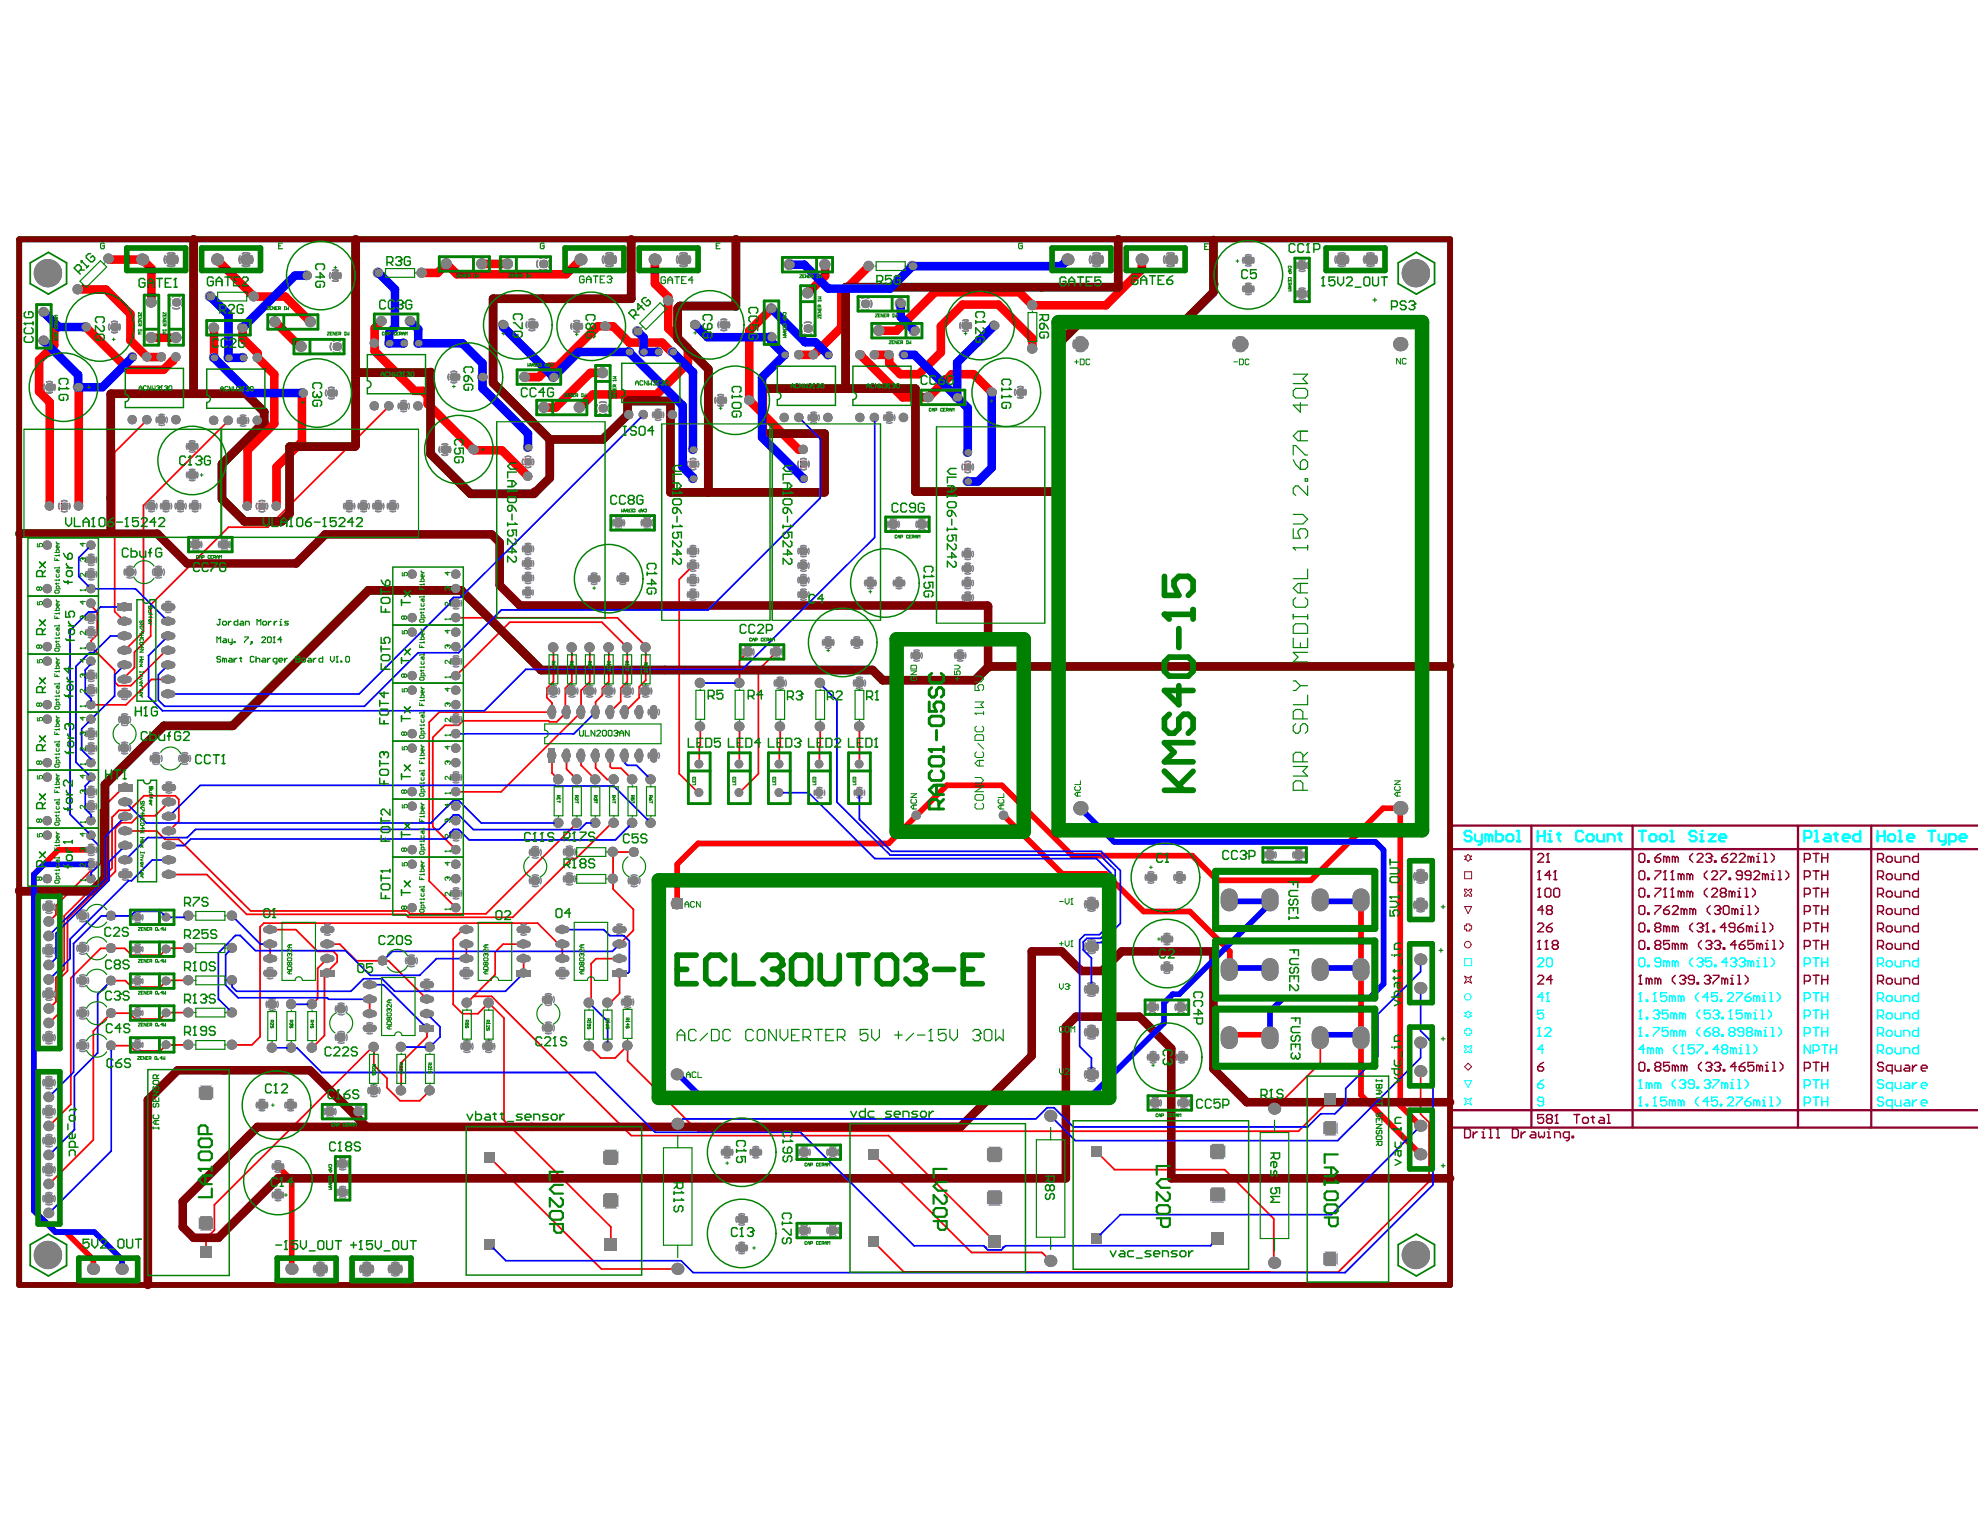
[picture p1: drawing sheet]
<svg xmlns="http://www.w3.org/2000/svg" width="279mm" height="216mm" viewBox="0 0 279 216" stroke-linecap="round" stroke-linejoin="round" font-family="sans-serif">
<g fill="none" stroke="#8d0034" stroke-width=".21">
<path d="M206.6 159.3h.6l.2 .2v.8l-.2 .2h-.6zM207.8 159.7v.8M208.5 159.7h-.3l-.4 .4M209.1 159.7h.2v.8M209.3 159.3h.1M210.1 159.3h.2v1.2M211.1 159.3h.2v1.2M213.4 159.3h.6l.2 .2v.8l-.2 .2h-.6zM214.6 159.7v.8M215.2 159.7h-.2l-.4 .4M216 159.7h.4l.3 .2v.6h-.7l-.2-.2 .2-.2h.7M217.1 159.7v.6l.2 .2 .2-.2 .2 .2 .2-.2v-.6"/>
<path d="M218.3 159.7h.2v.8M218.5 159.3h.1M209.1 160.5h.4M210.1 160.5h.4M211.1 160.5h.4M218.3 160.5h.4M219.3 160.5v-.8h.6l.2 .2v.6M221.4 160.5h-.6l-.2-.2v-.4l.2-.2h.6v1.1l-.2 .2h-.2M221.8 160.3h.2v.2h-.2z"/>
</g>
<g fill="none" stroke="#8d0034" stroke-width=".14">
<path d="M42.9 38.5h.8l-.4 .8zM46.9 38.5h.8l-.4 .8zM62.6 36.8l.4 .2 .4-.2-.2 .4 .2 .5-.4-.2-.4 .2 .2-.5zM67.6 36.8l.4 .2 .4-.2-.2 .4 .2 .5-.4-.2-.4 .2 .2-.5zM71.2 36.8l.4 .2 .4-.2-.2 .4 .2 .5-.4-.2-.4 .2 .2-.5zM76.2 36.8l.4 .2 .5-.2-.3 .4 .3 .5-.5-.2-.4 .2 .2-.5zM111 36.9l.4 .2 .4-.2-.2 .5 .2 .4-.4-.2-.4 .2 .2-.4zM116 36.9l.4 .2 .4-.2-.2 .5 .2 .4-.4-.2-.4 .2 .2-.4zM175.7 36.3h.8l-.4 .8zM6.6 54.2h.8l-.4 .9zM10.6 54.2h.8l-.4 .9zM11.7 45.7h.8l-.4 .9z"/>
<path d="M15.7 45.7h.9l-.5 .9zM18.3 58.8h.8v.9h-.8zM18.3 50h.8v.8h-.8zM20.3 58.8h.9v.9h-.9zM20.3 50h.9v.8h-.9zM21 47.3l.4 .2 .4-.2-.2 .4 .2 .4-.4-.2-.4 .2 .2-.4zM21 42.3l.4 .2 .4-.2-.2 .4 .2 .4-.4-.2-.4 .2 .2-.4zM22.4 50h.8v.8h-.8zM22.4 58.8h.8v.9h-.8zM24.4 58.8h.9v.9h-.9zM24.4 50h.9v.8h-.9zM24.4 47.3l.5 .2 .4-.2-.2 .4 .2 .4-.4-.2-.5 .2 .3-.4z"/>
<path d="M24.4 42.3l.5 .2 .4-.2-.2 .4 .2 .4-.4-.2-.5 .2 .3-.4zM29.8 58.9h.8v.9h-.8zM29.8 50.1h.8v.8h-.8zM31.8 58.9h.8v.9h-.8zM31.8 50.1h.8v.8h-.8zM33.9 50.1h.8v.8h-.8zM33.9 58.9h.8v.9h-.8zM35.9 58.9h.9v.9h-.9zM35.9 50.1h.9v.8h-.9zM38.4 45l.4 .2 .4-.2-.2 .4 .2 .4-.4-.2-.4 .2 .2-.4zM42.1 48.5l.4 .2 .4-.2-.2 .4 .2 .4-.4-.2-.4 .2 .2-.4zM42.3 55.1h.8l-.4 .8z"/>
<path d="M43.4 45l.4 .2 .4-.2-.2 .4 .2 .4-.4-.2-.4 .2 .2-.4zM46.3 55.1h.8l-.4 .8zM47.1 48.5l.4 .2 .4-.2-.2 .4 .2 .4-.4-.2-.4 .2 .2-.4zM52.4 48h.9v.9h-.9zM52.4 56.9h.9v.8h-.9zM54.5 48h.8v.9h-.8zM54.5 56.9h.8v.8h-.8zM56.5 48h.9v.9h-.9zM56.5 56.9h.9v.8h-.9zM58.6 48h.8v.9h-.8zM58.6 56.9h.8v.8h-.8zM63.6 52.8h.8l-.4 .8z"/>
<path d="M67.7 52.8h.8l-.4 .8zM70.6 45.4h.8l-.4 .9zM74.6 45.4h.9l-.5 .9zM76.4 57.1l.4 .2 .4-.2-.2 .4 .2 .4-.4-.2-.4 .2 .2-.4zM80.9 45.6h.9l-.4 .9zM81.4 57.1l.4 .2 .4-.2-.2 .4 .2 .4-.4-.2-.4 .2 .2-.4zM84.6 52.2l.4 .2 .5-.2-.2 .4 .2 .4-.5-.2-.4 .2 .2-.4zM84.6 57.2l.4 .2 .5-.2-.2 .4 .2 .4-.5-.2-.4 .2 .2-.4zM85 45.6h.8l-.4 .9zM88.3 58.1h.9v.8h-.9zM88.3 49.3h.9v.8h-.9zM90.4 58.1h.8v.8h-.8z"/>
<path d="M90.4 49.3h.8v.8h-.8zM92.4 58.1h.9v.8h-.9zM92.4 49.3h.9v.8h-.9zM94.5 58.1h.8v.8h-.8zM94.5 49.3h.8v.8h-.8zM97.7 45.4h.8l-.4 .9zM101.3 56.1h.8l-.4 .8zM101.7 45.4h.8l-.4 .9zM105.3 56.1h.8l-.4 .8zM110.3 58.5h.8v.9h-.8zM110.3 49.7h.8v.8h-.8zM112.3 58.5h.8v.9h-.8z"/>
<path d="M112.3 49.7h.8v.8h-.8zM113.6 45.9l.4 .3 .4-.3-.2 .5 .2 .4-.4-.2-.4 .2 .2-.4zM113.6 41l.4 .2 .4-.2-.2 .4 .2 .4-.4-.2-.4 .2 .2-.4zM114.4 49.7h.8v.8h-.8zM114.4 58.5h.8v.9h-.8zM116.4 58.5h.8v.9h-.8zM116.4 49.7h.8v.8h-.8zM120.9 58.5h.9v.9h-.9zM120.9 49.7h.9v.8h-.9zM121.7 42.5l.4 .2 .4-.2-.2 .4 .2 .4-.4-.2-.4 .2 .2-.4zM123 58.5h.8v.9h-.8zM123 49.7h.8v.8h-.8z"/>
<path d="M123.6 46.3l.4 .2 .4-.2-.2 .4 .2 .4-.4-.2-.4 .2 .2-.4zM125 58.5h.9v.9h-.9zM125 49.7h.9v.8h-.9zM126.7 42.5l.4 .2 .4-.2-.2 .4 .2 .4-.4-.2-.4 .2 .2-.4zM127.1 58.5h.8v.9h-.8zM127.1 49.7h.8v.8h-.8zM128.6 46.3l.4 .2 .4-.2-.2 .4 .2 .4-.4-.2-.4 .2 .2-.4zM135.8 45.5h.8l-.4 .9zM139.5 55h.8l-.4 .8zM139.8 45.5h.9l-.4 .9zM143.5 55h.9l-.4 .8zM175.7 40.4h.8l-.4 .8z"/>
<path d="M6.3 76.5h.2l.2 .2 .2-.2h.2v.2l-.2 .3 .2 .2v.2h-.2l-.2-.2-.2 .2h-.2v-.2l.2-.2-.2-.3zM6.6 71h.8v.8h-.8zM8.7 71h.8v.8h-.8zM10.7 71h.8v.8h-.8zM12.4 76.5h.3l.2 .2 .2-.2h.2v.2l-.2 .3 .2 .2v.2h-.2l-.2-.2-.2 .2h-.3v-.2l.3-.2-.3-.3zM12.4 78.6h.3l.2 .2 .2-.2h.2v.2l-.2 .2 .2 .2v.2h-.2l-.2-.2-.2 .2h-.3v-.2l.3-.2-.3-.2zM21 71h.8v.8h-.8zM23 71h.8v.8h-.8zM25.1 71h.8v.8h-.8zM26.7 66.6h.8l-.4 .8zM26.7 62.6h.8l-.4 .8zM27.1 71h.8v.8h-.8z"/>
<path d="M34.5 71h.8v.8h-.8zM36.5 71h.9v.8h-.9zM38.6 71h.8v.8h-.8zM48.9 71h.8v.8h-.8zM50.9 71h.8v.8h-.8zM53 71h.8v.8h-.8zM55 71h.8v.8h-.8zM62.3 63h.9l-.4 .9zM66.4 63h.8l-.4 .9zM74.1 62.7h.8v.8h-.8zM74.1 64.8h.8v.8h-.8zM74.1 66.8h.8v.8h-.8z"/>
<path d="M74.1 77.1h.8v.8h-.8zM74.1 79.1h.8v.8h-.8zM97.4 79.4h.8v.8h-.8zM97.4 63h.8v.9h-.8zM97.4 65.1h.8v.8h-.8zM97.4 67.1h.8v.8h-.8zM97.4 77.4h.8v.8h-.8zM112.9 79.4h.9v.8h-.9zM112.9 67.1h.9v.8h-.9zM112.9 63h.9v.9h-.9zM112.9 65.1h.9v.8h-.9zM112.9 77.4h.9v.8h-.9z"/>
<path d="M136.1 77.8h.8v.8h-.8zM136.1 63.4h.8v.9h-.8zM136.1 65.5h.8v.8h-.8zM136.1 67.5h.8v.9h-.8zM136.1 79.8h.8v.8h-.8zM6.3 92.9h.2l.2 .2 .2-.2h.2v.2l-.2 .2 .2 .2v.2h-.2l-.2-.2-.2 .2h-.2v-.2l.2-.2-.2-.2zM6.3 84.7h.2l.2 .2 .2-.2h.2v.2l-.2 .2 .2 .2v.2h-.2l-.2-.2-.2 .2h-.2v-.2l.2-.2-.2-.2zM6.3 82.7h.2l.2 .2 .2-.2h.2v.2l-.2 .2 .2 .2v.2h-.2l-.2-.2-.2 .2h-.2v-.2l.2-.2-.2-.2zM6.3 90.9h.2l.2 .2 .2-.2h.2v.2l-.2 .2 .2 .2v.2h-.2l-.2-.2-.2 .2h-.2v-.2l.2-.2-.2-.2zM6.3 99.1h.2l.2 .2 .2-.2h.2v.2l-.2 .2 .2 .2v.2h-.2l-.2-.2-.2 .2h-.2v-.2l.2-.2-.2-.2zM12.4 80.6h.3l.2 .2 .2-.2h.2v.2l-.2 .2 .2 .2v.3h-.2l-.2-.3-.2 .3h-.3v-.3l.3-.2-.3-.2zM12.4 82.7h.3l.2 .2 .2-.2h.2v.2l-.2 .2 .2 .2v.2h-.2l-.2-.2-.2 .2h-.3v-.2l.3-.2-.3-.2z"/>
<path d="M12.4 84.7h.3l.2 .2 .2-.2h.2v.2l-.2 .2 .2 .2v.2h-.2l-.2-.2-.2 .2h-.3v-.2l.3-.2-.3-.2zM12.4 86.8h.3l.2 .2 .2-.2h.2v.2l-.2 .2 .2 .2v.2h-.2l-.2-.2-.2 .2h-.3v-.2l.3-.2-.3-.2zM12.4 88.8h.3l.2 .2 .2-.2h.2v.2l-.2 .2 .2 .2v.2h-.2l-.2-.2-.2 .2h-.3v-.2l.3-.2-.3-.2zM12.4 90.9h.3l.2 .2 .2-.2h.2v.2l-.2 .2 .2 .2v.2h-.2l-.2-.2-.2 .2h-.3v-.2l.3-.2-.3-.2zM12.4 92.9h.3l.2 .2 .2-.2h.2v.2l-.2 .2 .2 .2v.2h-.2l-.2-.2-.2 .2h-.3v-.2l.3-.2-.3-.2zM12.4 95h.3l.2 .2 .2-.2h.2v.2l-.2 .2 .2 .2v.2h-.2l-.2-.2-.2 .2h-.3v-.2l.3-.2-.3-.2zM12.4 97h.3l.2 .2 .2-.2h.2v.2l-.2 .2 .2 .2v.2h-.2l-.2-.2-.2 .2h-.3v-.2l.3-.2-.3-.2zM12.4 99.1h.3l.2 .2 .2-.2h.2v.2l-.2 .2 .2 .2v.2h-.2l-.2-.2-.2 .2h-.3v-.2l.3-.2-.3-.2zM17.2 93.4h.2l.2 .2 .2-.2h.2v.2l-.2 .2 .2 .2v.2h-.2l-.2-.2-.2 .2h-.2v-.2l.2-.2-.2-.2zM17.2 85.2h.2l.2 .2 .2-.2h.2v.2l-.2 .2 .2 .3v.2h-.2l-.2-.2-.2 .2h-.2v-.2l.2-.3-.2-.2zM17.2 87.3h.2l.2 .2 .2-.2h.2v.2l-.2 .2 .2 .2v.2h-.2l-.2-.2-.2 .2h-.2v-.2l.2-.2-.2-.2zM17.2 89.3h.2l.2 .2 .2-.2h.2v.2l-.2 .2 .2 .2v.2h-.2l-.2-.2-.2 .2h-.2v-.2l.2-.2-.2-.2z"/>
<path d="M17.2 91.4h.2l.2 .2 .2-.2h.2v.2l-.2 .2 .2 .2v.2h-.2l-.2-.2-.2 .2h-.2v-.2l.2-.2-.2-.2zM17.2 95.5h.2l.2 .2 .2-.2h.2v.2l-.2 .2 .2 .2v.2h-.2l-.2-.2-.2 .2h-.2v-.2l.2-.2-.2-.2zM17.2 97.5h.2l.2 .2 .2-.2h.2v.2l-.2 .2 .2 .2v.2h-.2l-.2-.2-.2 .2h-.2v-.2l.2-.2-.2-.2zM17.9 80.5h.2v-.2h.4v.2h.2v.4h-.2v.2h-.4v-.2h-.2zM21.9 80.5h.2v-.2h.5v.2h.2v.4h-.2v.2h-.5v-.2h-.2zM23.3 93.4h.2l.2 .2 .2-.2h.2v.2l-.2 .2 .2 .2v.2h-.2l-.2-.2-.2 .2h-.2v-.2l.2-.2-.2-.2zM23.3 85.2h.2l.2 .2 .2-.2h.2v.2l-.2 .2 .2 .3v.2h-.2l-.2-.2-.2 .2h-.2v-.2l.2-.3-.2-.2zM23.3 91.4h.2l.2 .2 .2-.2h.2v.2l-.2 .2 .2 .2v.2h-.2l-.2-.2-.2 .2h-.2v-.2l.2-.2-.2-.2zM23.3 87.3h.2l.2 .2 .2-.2h.2v.2l-.2 .2 .2 .2v.2h-.2l-.2-.2-.2 .2h-.2v-.2l.2-.2-.2-.2zM23.3 89.3h.2l.2 .2 .2-.2h.2v.2l-.2 .2 .2 .2v.2h-.2l-.2-.2-.2 .2h-.2v-.2l.2-.2-.2-.2zM23.3 95.5h.2l.2 .2 .2-.2h.2v.2l-.2 .2 .2 .2v.2h-.2l-.2-.2-.2 .2h-.2v-.2l.2-.2-.2-.2zM23.3 97.5h.2l.2 .2 .2-.2h.2v.2l-.2 .2 .2 .2v.2h-.2l-.2-.2-.2 .2h-.2v-.2l.2-.2-.2-.2z"/>
<path d="M57.8 80.6h.2l.2 .2 .2-.2h.2v.2l-.2 .2 .2 .2v.3h-.2l-.2-.3-.2 .3h-.2v-.3l.2-.2-.2-.2zM57.8 86.8h.2l.2 .2 .2-.2h.2v.2l-.2 .2 .2 .2v.2h-.2l-.2-.2-.2 .2h-.2v-.2l.2-.2-.2-.2zM57.8 88.8h.2l.2 .2 .2-.2h.2v.2l-.2 .2 .2 .2v.2h-.2l-.2-.2-.2 .2h-.2v-.2l.2-.2-.2-.2zM57.8 95h.2l.2 .2 .2-.2h.2v.2l-.2 .2 .2 .2v.2h-.2l-.2-.2-.2 .2h-.2v-.2l.2-.2-.2-.2zM57.8 97h.2l.2 .2 .2-.2h.2v.2l-.2 .2 .2 .2v.2h-.2l-.2-.2-.2 .2h-.2v-.2l.2-.2-.2-.2zM63.9 95h.2l.2 .2 .2-.2h.2v.2l-.2 .2 .2 .2v.2h-.2l-.2-.2-.2 .2h-.2v-.2l.2-.2-.2-.2zM63.9 86.8h.2l.2 .2 .2-.2h.2v.2l-.2 .2 .2 .2v.2h-.2l-.2-.2-.2 .2h-.2v-.2l.2-.2-.2-.2zM63.9 97h.2l.2 .2 .2-.2h.2v.2l-.2 .2 .2 .2v.2h-.2l-.2-.2-.2 .2h-.2v-.2l.2-.2-.2-.2zM63.9 88.8h.2l.2 .2 .2-.2h.2v.2l-.2 .2 .2 .2v.2h-.2l-.2-.2-.2 .2h-.2v-.2l.2-.2-.2-.2zM63.9 92.9h.2l.2 .2 .2-.2h.2v.2l-.2 .2 .2 .2v.2h-.2l-.2-.2-.2 .2h-.2v-.2l.2-.2-.2-.2zM63.9 80.6h.2l.2 .2 .2-.2h.2v.2l-.2 .2 .2 .2v.3h-.2l-.2-.3-.2 .3h-.2v-.3l.2-.2-.2-.2zM63.9 82.7h.2l.2 .2 .2-.2h.2v.2l-.2 .2 .2 .2v.2h-.2l-.2-.2-.2 .2h-.2v-.2l.2-.2-.2-.2z"/>
<path d="M63.9 84.7h.2l.2 .2 .2-.2h.2v.2l-.2 .2 .2 .2v.2h-.2l-.2-.2-.2 .2h-.2v-.2l.2-.2-.2-.2zM63.9 90.9h.2l.2 .2 .2-.2h.2v.2l-.2 .2 .2 .2v.2h-.2l-.2-.2-.2 .2h-.2v-.2l.2-.2-.2-.2zM63.9 99.1h.2l.2 .2 .2-.2h.2v.2l-.2 .2 .2 .2v.2h-.2l-.2-.2-.2 .2h-.2v-.2l.2-.2-.2-.2zM74.1 81.1h.8v.9h-.8zM74.1 83.4h.2l.2-.2 .2 .2h.2l-.2 .2 .2 .2h-.2l-.2 .2-.2-.2h-.2l.2-.2zM83.4 81.2h.8l-.4 .9zM87.4 81.2h.9l-.4 .9zM97.4 81.5h.8v.8h-.8zM97.4 83.5h.8v.8h-.8zM112.9 83.5h.9v.8h-.9zM112.9 81.5h.9v.8h-.9zM116.4 90.3h.8l-.4 .8z"/>
<path d="M120.5 90.3h.8l-.4 .8zM122.4 81.9h.8l-.4 .8zM126.4 81.9h.8l-.4 .8zM128.9 92.1h.8v.8h-.8zM135 92.1h.9v.8h-.9zM136.1 81.9h.8v.8h-.8zM136.1 83.9h.8v.8h-.8zM6.3 117.5h.2l.2 .2 .2-.2h.2v.2l-.2 .2 .2 .2v.2h-.2l-.2-.2-.2 .2h-.2v-.2l.2-.2-.2-.2zM6.3 101.1h.2l.2 .2 .2-.2h.2v.2l-.2 .2 .2 .2v.2h-.2l-.2-.2-.2 .2h-.2v-.2l.2-.2-.2-.2zM6.3 107.2h.2l.2 .2 .2-.2h.2v.2l-.2 .2 .2 .3v.2h-.2l-.2-.2-.2 .2h-.2v-.2l.2-.3-.2-.2zM6.3 109.3h.2l.2 .2 .2-.2h.2v.2l-.2 .2 .2 .2v.2h-.2l-.2-.2-.2 .2h-.2v-.2l.2-.2-.2-.2zM6.3 115.4h.2l.2 .2 .2-.2h.2v.2l-.2 .2 .2 .2v.2h-.2l-.2-.2-.2 .2h-.2v-.2l.2-.2-.2-.2z"/>
<path d="M12.4 119.5h.3l.2 .2 .2-.2h.2v.2l-.2 .2 .2 .2v.2h-.2l-.2-.2-.2 .2h-.3v-.2l.3-.2-.3-.2zM12.4 101.1h.3l.2 .2 .2-.2h.2v.2l-.2 .2 .2 .2v.2h-.2l-.2-.2-.2 .2h-.3v-.2l.3-.2-.3-.2zM12.4 103.1h.3l.2 .2 .2-.2h.2v.2l-.2 .3 .2 .2v.2h-.2l-.2-.2-.2 .2h-.3v-.2l.3-.2-.3-.3zM12.4 105.2h.3l.2 .2 .2-.2h.2v.2l-.2 .2 .2 .2v.2h-.2l-.2-.2-.2 .2h-.3v-.2l.3-.2-.3-.2zM12.4 107.2h.3l.2 .2 .2-.2h.2v.2l-.2 .2 .2 .3v.2h-.2l-.2-.2-.2 .2h-.3v-.2l.3-.3-.3-.2zM12.4 109.3h.3l.2 .2 .2-.2h.2v.2l-.2 .2 .2 .2v.2h-.2l-.2-.2-.2 .2h-.3v-.2l.3-.2-.3-.2zM12.4 111.3h.3l.2 .2 .2-.2h.2v.2l-.2 .2 .2 .2v.2h-.2l-.2-.2-.2 .2h-.3v-.2l.3-.2-.3-.2zM12.4 113.4h.3l.2 .2 .2-.2h.2v.2l-.2 .2 .2 .2v.2h-.2l-.2-.2-.2 .2h-.3v-.2l.3-.2-.3-.2zM12.4 115.4h.3l.2 .2 .2-.2h.2v.2l-.2 .2 .2 .2v.2h-.2l-.2-.2-.2 .2h-.3v-.2l.3-.2-.3-.2zM12.4 117.5h.3l.2 .2 .2-.2h.2v.2l-.2 .2 .2 .2v.2h-.2l-.2-.2-.2 .2h-.3v-.2l.3-.2-.3-.2zM17.2 101.3h.2v-.2h.4v.2h.2v.5h-.2v.2h-.4v-.2h-.2zM17.2 105.4h.2v-.2h.4v.2h.2v.4h-.2v.2h-.4v-.2h-.2z"/>
<path d="M17.3 118.9h.2l.2 .2 .2-.2h.2v.2l-.2 .2 .2 .2v.2h-.2l-.2-.2-.2 .2h-.2v-.2l.2-.2-.2-.2zM17.3 110.7h.2l.2 .2 .2-.2h.2v.2l-.2 .2 .2 .2v.2h-.2l-.2-.2-.2 .2h-.2v-.2l.2-.2-.2-.2zM17.3 112.8h.2l.2 .2 .2-.2h.2v.2l-.2 .2 .2 .2v.2h-.2l-.2-.2-.2 .2h-.2v-.2l.2-.2-.2-.2zM17.3 114.8h.2l.2 .2 .2-.2h.2v.2l-.2 .2 .2 .2v.2h-.2l-.2-.2-.2 .2h-.2v-.2l.2-.2-.2-.2zM17.3 116.9h.2l.2 .2 .2-.2h.2v.2l-.2 .2 .2 .2v.2h-.2l-.2-.2-.2 .2h-.2v-.2l.2-.2-.2-.2zM21.6 106.8h.2v-.2h.4v.2h.2v.4h-.2v.2h-.4v-.2h-.2zM23.4 118.9h.2l.2 .2 .2-.2h.2v.2l-.2 .2 .2 .2v.2h-.2l-.2-.2-.2 .2h-.2v-.2l.2-.2-.2-.2zM23.4 112.8h.2l.2 .2 .2-.2h.2v.2l-.2 .2 .2 .2v.2h-.2l-.2-.2-.2 .2h-.2v-.2l.2-.2-.2-.2zM23.4 114.8h.2l.2 .2 .2-.2h.2v.2l-.2 .2 .2 .2v.2h-.2l-.2-.2-.2 .2h-.2v-.2l.2-.2-.2-.2zM23.4 110.7h.2l.2 .2 .2-.2h.2v.2l-.2 .2 .2 .2v.2h-.2l-.2-.2-.2 .2h-.2v-.2l.2-.2-.2-.2zM23.4 116.9h.2l.2 .2 .2-.2h.2v.2l-.2 .2 .2 .2v.2h-.2l-.2-.2-.2 .2h-.2v-.2l.2-.2-.2-.2zM25.6 106.8h.2v-.2h.5v.2h.2v.4h-.2v.2h-.5v-.2h-.2z"/>
<path d="M57.8 103.1h.2l.2 .2 .2-.2h.2v.2l-.2 .3 .2 .2v.2h-.2l-.2-.2-.2 .2h-.2v-.2l.2-.2-.2-.3zM57.8 105.2h.2l.2 .2 .2-.2h.2v.2l-.2 .2 .2 .2v.2h-.2l-.2-.2-.2 .2h-.2v-.2l.2-.2-.2-.2zM57.8 111.3h.2l.2 .2 .2-.2h.2v.2l-.2 .2 .2 .2v.2h-.2l-.2-.2-.2 .2h-.2v-.2l.2-.2-.2-.2zM57.8 113.4h.2l.2 .2 .2-.2h.2v.2l-.2 .2 .2 .2v.2h-.2l-.2-.2-.2 .2h-.2v-.2l.2-.2-.2-.2zM57.8 119.5h.2l.2 .2 .2-.2h.2v.2l-.2 .2 .2 .2v.2h-.2l-.2-.2-.2 .2h-.2v-.2l.2-.2-.2-.2zM63.9 119.5h.2l.2 .2 .2-.2h.2v.2l-.2 .2 .2 .2v.2h-.2l-.2-.2-.2 .2h-.2v-.2l.2-.2-.2-.2zM63.9 111.3h.2l.2 .2 .2-.2h.2v.2l-.2 .2 .2 .2v.2h-.2l-.2-.2-.2 .2h-.2v-.2l.2-.2-.2-.2zM63.9 103.1h.2l.2 .2 .2-.2h.2v.2l-.2 .3 .2 .2v.2h-.2l-.2-.2-.2 .2h-.2v-.2l.2-.2-.2-.3zM63.9 113.4h.2l.2 .2 .2-.2h.2v.2l-.2 .2 .2 .2v.2h-.2l-.2-.2-.2 .2h-.2v-.2l.2-.2-.2-.2zM63.9 105.2h.2l.2 .2 .2-.2h.2v.2l-.2 .2 .2 .2v.2h-.2l-.2-.2-.2 .2h-.2v-.2l.2-.2-.2-.2zM63.9 117.5h.2l.2 .2 .2-.2h.2v.2l-.2 .2 .2 .2v.2h-.2l-.2-.2-.2 .2h-.2v-.2l.2-.2-.2-.2zM63.9 109.3h.2l.2 .2 .2-.2h.2v.2l-.2 .2 .2 .2v.2h-.2l-.2-.2-.2 .2h-.2v-.2l.2-.2-.2-.2z"/>
<path d="M63.9 101.1h.2l.2 .2 .2-.2h.2v.2l-.2 .2 .2 .2v.2h-.2l-.2-.2-.2 .2h-.2v-.2l.2-.2-.2-.2zM63.9 107.2h.2l.2 .2 .2-.2h.2v.2l-.2 .2 .2 .3v.2h-.2l-.2-.2-.2 .2h-.2v-.2l.2-.3-.2-.2zM63.9 115.4h.2l.2 .2 .2-.2h.2v.2l-.2 .2 .2 .2v.2h-.2l-.2-.2-.2 .2h-.2v-.2l.2-.2-.2-.2zM77.5 106.2h.8v.8h-.8zM77.5 100.1h.8v.8h-.8zM79.5 106.2h.8v.8h-.8zM79.5 100.1h.8v.8h-.8zM81.6 100.1h.8v.8h-.8zM81.6 106.2h.8v.8h-.8zM83.6 106.2h.8v.8h-.8zM83.6 100.1h.8v.8h-.8zM85.7 106.2h.8v.8h-.8z"/>
<path d="M85.7 100.1h.8v.8h-.8zM87.7 106.2h.8v.8h-.8zM87.7 100.1h.8v.8h-.8zM89.8 106.2h.8v.8h-.8zM89.8 100.1h.8v.8h-.8zM91.8 106.2h.8v.8h-.8zM91.8 100.1h.8v.8h-.8zM98.2 111.7h.2l.2-.2 .3 .2h.2l-.2 .2 .2 .2h-.2l-.3 .2-.2-.2h-.2l.2-.2zM98.2 107.6h.2l.2-.2 .3 .2h.2l-.2 .2 .2 .2h-.2l-.3 .2-.2-.2h-.2l.2-.2zM103.9 111.7h.2l.2-.2 .2 .2h.2l-.2 .2 .2 .2h-.2l-.2 .2-.2-.2h-.2l.2-.2zM103.9 107.6h.2l.2-.2 .2 .2h.2l-.2 .2 .2 .2h-.2l-.2 .2-.2-.2h-.2l.2-.2zM109.5 111.7h.2l.2-.2 .3 .2h.2l-.2 .2 .2 .2h-.2l-.3 .2-.2-.2h-.2l.2-.2z"/>
<path d="M109.5 107.6h.2l.2-.2 .3 .2h.2l-.2 .2 .2 .2h-.2l-.3 .2-.2-.2h-.2l.2-.2zM115.2 111.7h.2l.2-.2 .2 .2h.2l-.2 .2 .2 .2h-.2l-.2 .2-.2-.2h-.2l.2-.2zM115.2 107.6h.2l.2-.2 .2 .2h.2l-.2 .2 .2 .2h-.2l-.2 .2-.2-.2h-.2l.2-.2zM120.8 111.7h.2l.2-.2 .3 .2h.2l-.2 .2 .2 .2h-.2l-.3 .2-.2-.2h-.2l.2-.2zM120.8 107.6h.2l.2-.2 .3 .2h.2l-.2 .2 .2 .2h-.2l-.3 .2-.2-.2h-.2l.2-.2zM128.9 114.7h.8v.8h-.8zM141.2 114.7h.8v.8h-.8zM6.3 123.6h.2l.2 .2 .2-.2h.2v.2l-.2 .2 .2 .2v.2h-.2l-.2-.2-.2 .2h-.2v-.2l.2-.2-.2-.2zM11.3 129h.2v-.2h.4v.2h.2v.4h-.2v.2h-.4v-.2h-.2zM11.3 133.6h.2v-.2h.4v.2h.2v.4h-.2v.2h-.4v-.2h-.2zM11.3 138.2h.2v-.2h.4v.2h.2v.4h-.2v.2h-.4v-.2h-.2zM12.4 121.6h.3l.2 .2 .2-.2h.2v.2l-.2 .2 .2 .2v.2h-.2l-.2-.2-.2 .2h-.3v-.2l.3-.2-.3-.2z"/>
<path d="M12.4 123.6h.3l.2 .2 .2-.2h.2v.2l-.2 .2 .2 .2v.2h-.2l-.2-.2-.2 .2h-.3v-.2l.3-.2-.3-.2zM15.3 138.2h.2v-.2h.4v.2h.2v.4h-.2v.2h-.4v-.2h-.2zM15.3 133.6h.2v-.2h.4v.2h.2v.4h-.2v.2h-.4v-.2h-.2zM15.3 129h.2v-.2h.4v.2h.2v.4h-.2v.2h-.4v-.2h-.2zM17.3 120.9h.2l.2 .3 .2-.3h.2v.3l-.2 .2 .2 .2v.2h-.2l-.2-.2-.2 .2h-.2v-.2l.2-.2-.2-.2zM17.3 123h.2l.2 .2 .2-.2h.2v.2l-.2 .2 .2 .2v.2h-.2l-.2-.2-.2 .2h-.2v-.2l.2-.2-.2-.2zM19 133.7h.2l.2-.2 .2 .2h.2l-.2 .2 .2 .2h-.2l-.2 .3-.2-.3h-.2l.2-.2zM19 138.2h.2l.2-.2 .2 .2h.2l-.2 .2 .2 .3h-.2l-.2 .2-.2-.2h-.2l.2-.3zM19 129.2h.2l.2-.2 .2 .2h.2l-.2 .2 .2 .2h-.2l-.2 .3-.2-.3h-.2l.2-.2zM23.1 133.7h.2l.2-.2 .2 .2h.2l-.2 .2 .2 .2h-.2l-.2 .3-.2-.3h-.2l.2-.2zM23.1 138.2h.2l.2-.2 .2 .2h.2l-.2 .2 .2 .3h-.2l-.2 .2-.2-.2h-.2l.2-.3zM23.1 129.2h.2l.2-.2 .2 .2h.2l-.2 .2 .2 .2h-.2l-.2 .3-.2-.3h-.2l.2-.2z"/>
<path d="M23.4 120.9h.2l.2 .3 .2-.3h.2v.3l-.2 .2 .2 .2v.2h-.2l-.2-.2-.2 .2h-.2v-.2l.2-.2-.2-.2zM23.4 123h.2l.2 .2 .2-.2h.2v.2l-.2 .2 .2 .2v.2h-.2l-.2-.2-.2 .2h-.2v-.2l.2-.2-.2-.2zM37.7 132.8h.8v.8h-.8zM37.7 130.8h.8v.8h-.8zM37.7 134.9h.8v.8h-.8zM37.7 136.9h.8v.8h-.8zM45.8 132.8h.8v.8h-.8zM45.8 136.9h.8v.8h-.8zM45.8 134.9h.8v.8h-.8zM45.8 130.8h.8v.8h-.8zM51.7 138.5h.9v.9h-.9zM53.6 135.4h.2v-.2h.4v.2h.2v.4h-.2v.2h-.4v-.2h-.2z"/>
<path d="M57.6 135.4h.2v-.2h.4v.2h.2v.4h-.2v.2h-.4v-.2h-.2zM57.8 121.6h.2l.2 .2 .2-.2h.2v.2l-.2 .2 .2 .2v.2h-.2l-.2-.2-.2 .2h-.2v-.2l.2-.2-.2-.2zM57.8 127.7h.2l.2 .2 .2-.2h.2v.2l-.2 .2 .2 .2v.2h-.2l-.2-.2-.2 .2h-.2v-.2l.2-.2-.2-.2zM59.8 138.5h.8v.9h-.8zM63.9 127.7h.2l.2 .2 .2-.2h.2v.2l-.2 .2 .2 .2v.2h-.2l-.2-.2-.2 .2h-.2v-.2l.2-.2-.2-.2zM63.9 121.6h.2l.2 .2 .2-.2h.2v.2l-.2 .2 .2 .2v.2h-.2l-.2-.2-.2 .2h-.2v-.2l.2-.2-.2-.2zM63.9 125.7h.2l.2 .2 .2-.2h.2v.2l-.2 .2 .2 .2v.2h-.2l-.2-.2-.2 .2h-.2v-.2l.2-.2-.2-.2zM63.9 123.6h.2l.2 .2 .2-.2h.2v.2l-.2 .2 .2 .2v.2h-.2l-.2-.2-.2 .2h-.2v-.2l.2-.2-.2-.2zM65.4 132.8h.8v.8h-.8zM65.4 136.9h.8v.8h-.8zM65.4 134.9h.8v.8h-.8zM65.4 130.8h.8v.8h-.8z"/>
<path d="M73.5 132.8h.8v.8h-.8zM73.5 136.9h.8v.8h-.8zM73.5 134.9h.8v.8h-.8zM73.5 130.8h.8v.8h-.8zM75.1 120.1h.2v-.2h.4v.2h.2v.4h-.2v.2h-.4v-.2h-.2zM75.1 124.1h.2v-.2h.4v.2h.2v.4h-.2v.2h-.4v-.2h-.2zM78.9 132.8h.8v.8h-.8zM78.9 136.9h.8v.8h-.8zM78.9 134.9h.8v.8h-.8zM78.9 130.8h.8v.8h-.8zM87 132.8h.8v.8h-.8zM87 136.9h.8v.8h-.8z"/>
<path d="M87 134.9h.8v.8h-.8zM87 130.8h.8v.8h-.8zM89 124.1h.3v-.2h.4v.2h.2v.4h-.2v.2h-.4v-.2h-.3zM89 120.1h.3v-.2h.4v.2h.2v.4h-.2v.2h-.4v-.2h-.3zM162 123.4h.8l-.4 .8zM164.2 132.1h.8l-.4 .8zM164.2 136.1h.8l-.4 .9zM166 123.4h.8l-.4 .8zM11.3 142.8h.2v-.2h.4v.2h.2v.4h-.2v.2h-.4v-.2h-.2zM11.3 147.3h.2v-.2h.4v.2h.2v.5h-.2v.2h-.4v-.2h-.2zM15.3 147.3h.2v-.2h.4v.2h.2v.5h-.2v.2h-.4v-.2h-.2zM15.3 142.8h.2v-.2h.4v.2h.2v.4h-.2v.2h-.4v-.2h-.2z"/>
<path d="M19 142.7h.2l.2-.2 .2 .2h.2l-.2 .2 .2 .3h-.2l-.2 .2-.2-.2h-.2l.2-.3zM19 147.2h.2l.2-.2 .2 .2h.2l-.2 .3 .2 .2h-.2l-.2 .2-.2-.2h-.2l.2-.2zM23.1 142.7h.2l.2-.2 .2 .2h.2l-.2 .2 .2 .3h-.2l-.2 .2-.2-.2h-.2l.2-.3zM23.1 147.2h.2l.2-.2 .2 .2h.2l-.2 .3 .2 .2h-.2l-.2 .2-.2-.2h-.2l.2-.2zM36.5 155.5h.9l-.4 .9zM40.6 155.5h.8l-.4 .9zM47.7 142.2h.2v-.2h.4v.2h.2v.4h-.2v.2h-.4v-.2h-.2zM47.7 146.2h.2v-.2h.4v.2h.2v.4h-.2v.2h-.4v-.2h-.2zM51.7 140.6h.9v.8h-.9zM51.7 142.6h.9v.9h-.9zM51.7 144.7h.9v.8h-.9zM59.8 144.7h.8v.8h-.8z"/>
<path d="M59.8 140.6h.8v.8h-.8zM59.8 142.6h.8v.9h-.8zM76.9 140.8h.3v-.2h.4v.2h.2v.5h-.2v.2h-.4v-.2h-.3zM76.9 144.9h.3v-.3h.4v.3h.2v.4h-.2v.2h-.4v-.2h-.3zM162.3 148.8h.8l-.4 .8zM166.3 148.8h.8l-.4 .8zM38.8 164.2h.8l-.4 .8zM38.8 168.2h.8l-.4 .8zM68.6 175.6l.5-.4 .4 .4-.4 .4zM68.6 163.3l.5-.4 .4 .4-.4 .4zM102.2 162.2h.8l-.4 .8zM104.2 171.7h.8l-.4 .8z"/>
<path d="M104.2 175.7h.8l-.4 .8zM106.2 162.2h.8l-.4 .8zM122.8 175.2l.4-.4 .4 .4-.4 .4zM122.8 162.9l.4-.4 .4 .4-.4 .4zM154.3 162.5l.4-.4 .4 .4-.4 .4zM154.3 174.8l.4-.4 .4 .4-.4 .4z"/>
<circle cx="15.3" cy="36.5" r=".38"/>
<circle cx="53.3" cy="38.5" r=".38"/>
<circle cx="59.5" cy="38.5" r=".38"/>
<circle cx="122.5" cy="37.5" r=".38"/>
<circle cx="128.7" cy="37.5" r=".38"/>
<circle cx="183.6" cy="37.4" r=".38"/>
<circle cx="6.1" cy="48.1" r=".38"/>
<circle cx="6.1" cy="44" r=".38"/>
<circle cx="10.9" cy="40.8" r=".38"/>
<circle cx="29.6" cy="41.8" r=".38"/>
<circle cx="30.1" cy="46.2" r=".38"/>
<circle cx="34.2" cy="46.2" r=".38"/>
<circle cx="35.8" cy="41.8" r=".38"/>
<circle cx="53.8" cy="45.3" r=".38"/>
<circle cx="57.8" cy="45.3" r=".38"/>
<circle cx="74" cy="53.2" r=".38"/>
<circle cx="78" cy="53.2" r=".38"/>
<circle cx="89.9" cy="46.8" r=".38"/>
<circle cx="94.2" cy="42.4" r=".38"/>
<circle cx="108.8" cy="43.5" r=".38"/>
<circle cx="108.8" cy="47.6" r=".38"/>
<circle cx="130.9" cy="56" r=".38"/>
<circle cx="135" cy="56" r=".38"/>
<circle cx="145.6" cy="49.2" r=".38"/>
<circle cx="145.6" cy="43.1" r=".38"/>
<circle cx="183.6" cy="41.5" r=".38"/>
<circle cx="27.6" cy="76.8" r=".38"/>
<circle cx="31.6" cy="76.8" r=".38"/>
<circle cx="87.2" cy="73.7" r=".38"/>
<circle cx="91.3" cy="73.7" r=".38"/>
<circle cx="126" cy="74" r=".38"/>
<circle cx="130" cy="74" r=".38"/>
<circle cx="78" cy="97.5" r=".38"/>
<circle cx="78" cy="91.3" r=".38"/>
<circle cx="80.6" cy="97.5" r=".38"/>
<circle cx="80.6" cy="91.3" r=".38"/>
<circle cx="83.2" cy="97.5" r=".38"/>
<circle cx="83.2" cy="91.3" r=".38"/>
<circle cx="85.8" cy="97.5" r=".38"/>
<circle cx="85.8" cy="91.3" r=".38"/>
<circle cx="88.4" cy="97.5" r=".38"/>
<circle cx="88.4" cy="91.3" r=".38"/>
<circle cx="91" cy="97.5" r=".38"/>
<circle cx="91" cy="91.3" r=".38"/>
<circle cx="98.7" cy="96.4" r=".38"/>
<circle cx="104.3" cy="96.4" r=".38"/>
<circle cx="105.5" cy="92" r=".38"/>
<circle cx="109.5" cy="92" r=".38"/>
<circle cx="110" cy="96.4" r=".38"/>
<circle cx="115.7" cy="96.4" r=".38"/>
<circle cx="121.2" cy="96.4" r=".38"/>
<circle cx="78.7" cy="116.1" r=".38"/>
<circle cx="78.7" cy="110" r=".38"/>
<circle cx="81.3" cy="116.1" r=".38"/>
<circle cx="81.3" cy="110" r=".38"/>
<circle cx="84" cy="116.1" r=".38"/>
<circle cx="84" cy="110" r=".38"/>
<circle cx="86.6" cy="116.1" r=".38"/>
<circle cx="86.6" cy="110" r=".38"/>
<circle cx="89.2" cy="116.1" r=".38"/>
<circle cx="89.2" cy="110" r=".38"/>
<circle cx="91.8" cy="116.1" r=".38"/>
<circle cx="91.8" cy="110" r=".38"/>
<circle cx="98.7" cy="102.5" r=".38"/>
<circle cx="104.3" cy="102.5" r=".38"/>
<circle cx="110" cy="102.5" r=".38"/>
<circle cx="115.7" cy="102.5" r=".38"/>
<circle cx="121.2" cy="102.5" r=".38"/>
<circle cx="26.5" cy="138.3" r=".38"/>
<circle cx="26.5" cy="133.8" r=".38"/>
<circle cx="26.5" cy="129.2" r=".38"/>
<circle cx="32.7" cy="138.3" r=".38"/>
<circle cx="32.7" cy="133.8" r=".38"/>
<circle cx="32.7" cy="129.2" r=".38"/>
<circle cx="80.3" cy="120.2" r=".38"/>
<circle cx="80.3" cy="124" r=".38"/>
<circle cx="86.4" cy="120.2" r=".38"/>
<circle cx="86.4" cy="124" r=".38"/>
<circle cx="179.1" cy="120.6" r=".38"/>
<circle cx="183.2" cy="120.6" r=".38"/>
<circle cx="26.5" cy="147.4" r=".38"/>
<circle cx="26.5" cy="142.9" r=".38"/>
<circle cx="32.7" cy="147.4" r=".38"/>
<circle cx="32.7" cy="142.9" r=".38"/>
<circle cx="38.3" cy="141.7" r=".38"/>
<circle cx="38.3" cy="147.8" r=".38"/>
<circle cx="41" cy="141.7" r=".38"/>
<circle cx="41" cy="147.8" r=".38"/>
<circle cx="44" cy="141.7" r=".38"/>
<circle cx="44" cy="147.8" r=".38"/>
<circle cx="46.5" cy="156.8" r=".38"/>
<circle cx="50.5" cy="156.8" r=".38"/>
<circle cx="52.7" cy="147.7" r=".38"/>
<circle cx="52.7" cy="153.9" r=".38"/>
<circle cx="56.6" cy="147.7" r=".38"/>
<circle cx="56.6" cy="153.9" r=".38"/>
<circle cx="60.6" cy="147.7" r=".38"/>
<circle cx="60.6" cy="153.9" r=".38"/>
<circle cx="65.8" cy="141.5" r=".38"/>
<circle cx="65.8" cy="147.6" r=".38"/>
<circle cx="68.9" cy="141.5" r=".38"/>
<circle cx="68.9" cy="147.6" r=".38"/>
<circle cx="83.1" cy="141.5" r=".38"/>
<circle cx="83.1" cy="147.6" r=".38"/>
<circle cx="85.7" cy="141.5" r=".38"/>
<circle cx="85.7" cy="147.6" r=".38"/>
<circle cx="88.5" cy="147.5" r=".38"/>
<circle cx="88.5" cy="141.4" r=".38"/>
<circle cx="162.5" cy="142.1" r=".38"/>
<circle cx="162.9" cy="155.6" r=".38"/>
<circle cx="166.6" cy="142.1" r=".38"/>
<circle cx="167" cy="155.6" r=".38"/>
<circle cx="48.3" cy="168.2" r=".38"/>
<circle cx="48.3" cy="164.2" r=".38"/>
<circle cx="113.4" cy="173.6" r=".38"/>
<circle cx="113.4" cy="162.6" r=".38"/>
<circle cx="117.4" cy="173.6" r=".38"/>
<circle cx="117.4" cy="162.6" r=".38"/>
</g>
<g fill="none" stroke="#0ff" stroke-width=".14">
<path d="M6.4 38.2h.2l.2 .2 .2-.2h.2v.2l-.2 .2 .2 .2v.2h-.2l-.2-.2-.2 .2h-.2v-.2l.2-.2-.2-.2zM199.4 38.2h.2l.2 .2 .2-.2h.2v.2l-.2 .2 .2 .2v.2h-.2l-.2-.2-.2 .2h-.2v-.2l.2-.2-.2-.2zM152 48.4h.2l.2-.2 .2 .2h.2l-.2 .2 .2 .2h-.2l-.2 .2-.2-.2h-.2l.2-.2zM174.6 48.4h.2l.2-.2 .2 .2h.2l-.2 .2 .2 .2h-.2l-.2 .2-.2-.2h-.2l.2-.2zM197.1 48.4h.2l.2-.2 .2 .2h.2l-.2 .2 .2 .2h-.2l-.2 .2-.2-.2h-.2l.2-.2zM152 113.8h.2l.2-.2 .2 .2h.2l-.2 .3 .2 .2h-.2l-.2 .2-.2-.2h-.2l.2-.2zM197.1 113.8h.2l.2-.2 .2 .2h.2l-.2 .3 .2 .2h-.2l-.2 .2-.2-.2h-.2l.2-.2zM6.5 127.6h.8v.8h-.8zM6.5 129.6h.8v.9h-.8zM6.5 131.7h.8v.8h-.8zM6.5 133.7h.8v.9h-.8zM6.5 135.8h.8v.8h-.8z"/>
<path d="M6.5 137.8h.8v.9h-.8zM6.5 139.9h.8v.8h-.8zM173 136.6h.2v-.2h.4v.2h.2v.4h-.2v.2h-.4v-.2h-.2zM173 126.8h.2v-.2h.4v.2h.2v.4h-.2v.2h-.4v-.2h-.2zM178.8 136.6h.2v-.2h.4v.2h.2v.4h-.2v.2h-.4v-.2h-.2zM178.8 126.8h.2v-.2h.4v.2h.2v.4h-.2v.2h-.4v-.2h-.2zM185.8 136.6h.3v-.2h.4v.2h.2v.4h-.2v.2h-.4v-.2h-.3zM185.8 126.8h.3v-.2h.4v.2h.2v.4h-.2v.2h-.4v-.2h-.3zM191.6 136.6h.2v-.2h.4v.2h.2v.4h-.2v.2h-.4v-.2h-.2zM191.6 126.8h.2v-.2h.4v.2h.2v.4h-.2v.2h-.4v-.2h-.2zM6.5 141.9h.8v.8h-.8zM6.5 144h.8v.8h-.8z"/>
<path d="M6.5 146h.8v.8h-.8zM6.5 152.4h.8v.8h-.8zM6.5 154.4h.8v.8h-.8zM6.5 156.5h.8v.8h-.8zM6.5 158.5h.8v.8h-.8zM28.7 153.8h.8l-.4 .8zM173 146.2h.2v-.2h.4v.2h.2v.4h-.2v.2h-.4v-.2h-.2zM178.8 146.2h.2v-.2h.4v.2h.2v.4h-.2v.2h-.4v-.2h-.2zM185.8 146.2h.3v-.2h.4v.2h.2v.4h-.2v.2h-.4v-.2h-.3zM187.3 158.8h.8l-.4 .8zM187.3 154.7h.8l-.4 .8zM191.6 146.2h.2v-.2h.4v.2h.2v.4h-.2v.2h-.4v-.2h-.2z"/>
<path d="M6.4 176.7h.2l.2 .2 .2-.2h.2v.2l-.2 .2 .2 .2v.2h-.2l-.2-.2-.2 .2h-.2v-.2l.2-.2-.2-.2zM6.5 160.5h.8v.9h-.8zM6.5 162.6h.8v.8h-.8zM6.5 164.6h.8v.9h-.8zM6.5 166.7h.8v.8h-.8zM6.5 168.7h.8v.9h-.8zM6.5 170.8h.8v.8h-.8zM28.7 176.3h.8l-.4 .8zM28.7 172.2h.8l-.4 .8zM85.8 169l.4 .2 .4-.2-.2 .5 .2 .4-.4-.2-.4 .2 .2-.4zM85.8 175.2l.4 .2 .4-.2-.2 .4 .2 .4-.4-.2-.4 .2 .2-.4zM85.8 162.9l.4 .2 .4-.2-.2 .4 .2 .4-.4-.2-.4 .2 .2-.4z"/>
<path d="M139.9 168.6l.4 .2 .4-.2-.2 .4 .2 .5-.4-.3-.4 .3 .2-.5zM139.9 174.8l.4 .2 .4-.2-.2 .4 .2 .4-.4-.2-.4 .2 .2-.4zM139.9 162.5l.4 .2 .4-.2-.2 .4 .2 .4-.4-.2-.4 .2 .2-.4zM171.4 168.2l.4 .2 .4-.2-.2 .4 .2 .4-.4-.2-.4 .2 .2-.4zM171.4 174.4l.4 .2 .4-.2-.2 .4 .2 .4-.4-.2-.4 .2 .2-.4zM171.4 162.1l.4 .2 .4-.2-.2 .4 .2 .4-.4-.2-.4 .2 .2-.4zM187.3 177.2h.8l-.4 .8zM199.4 176.7h.2l.2 .2 .2-.2h.2v.2l-.2 .2 .2 .2v.2h-.2l-.2-.2-.2 .2h-.2v-.2l.2-.2-.2-.2z"/>
<circle cx="20" cy="36.6" r=".38"/>
<circle cx="24.1" cy="36.6" r=".38"/>
<circle cx="30.6" cy="36.6" r=".38"/>
<circle cx="34.6" cy="36.6" r=".38"/>
<circle cx="81.9" cy="36.6" r=".38"/>
<circle cx="85.9" cy="36.6" r=".38"/>
<circle cx="92.3" cy="36.6" r=".38"/>
<circle cx="96.4" cy="36.6" r=".38"/>
<circle cx="150.6" cy="36.6" r=".38"/>
<circle cx="154.6" cy="36.6" r=".38"/>
<circle cx="161" cy="36.6" r=".38"/>
<circle cx="165.1" cy="36.6" r=".38"/>
<circle cx="189.2" cy="36.6" r=".38"/>
<circle cx="193.3" cy="36.6" r=".38"/>
<circle cx="95.5" cy="127.5" r=".38"/>
<circle cx="153.9" cy="133.5" r=".38"/>
<circle cx="153.9" cy="139.6" r=".38"/>
<circle cx="153.9" cy="127.6" r=".38"/>
<circle cx="200.4" cy="135.4" r=".38"/>
<circle cx="200.4" cy="139.4" r=".38"/>
<circle cx="200.4" cy="127.7" r=".38"/>
<circle cx="200.4" cy="123.6" r=".38"/>
<circle cx="95.5" cy="151.6" r=".38"/>
<circle cx="95.6" cy="158.6" r=".38"/>
<circle cx="148.2" cy="157.4" r=".38"/>
<circle cx="153.9" cy="145.6" r=".38"/>
<circle cx="153.9" cy="151.6" r=".38"/>
<circle cx="179.7" cy="156.4" r=".38"/>
<circle cx="200.4" cy="151.1" r=".38"/>
<circle cx="200.4" cy="158.8" r=".38"/>
<circle cx="200.4" cy="147.1" r=".38"/>
<circle cx="13.1" cy="179" r=".38"/>
<circle cx="17.2" cy="179" r=".38"/>
<circle cx="41.1" cy="179" r=".38"/>
<circle cx="45.2" cy="179" r=".38"/>
<circle cx="51.7" cy="179" r=".38"/>
<circle cx="55.7" cy="179" r=".38"/>
<circle cx="95.6" cy="179" r=".38"/>
<circle cx="148.2" cy="177.9" r=".38"/>
<circle cx="179.7" cy="178.2" r=".38"/>
<circle cx="200.4" cy="162.9" r=".38"/>
</g>
<g fill="none" stroke="#0ff" stroke-width=".33">
<path d="M207.6 117.5l-.2-.3h-.5l-.3 .3v.2l.3 .3h.5l.2 .2v.3l-.2 .2h-.5l-.3-.2M208.1 117.7v.8l.2 .2h.8M209.1 117.7v1.3l-.3 .2h-.2M210 118l.3-.3 .2 .3v.7M210 118l-.2-.3h-.2v1M210 118v.7M211 117.2v1.5h.8l.2-.2v-.5l-.2-.3h-.8M212.5 118l.3-.3h.4l.3 .3v.5l-.3 .2h-.4l-.3-.2zM214 117.2h.2v1.5M214 118.7h.5M216.9 118h1M216.9 117.2v1.5"/>
<path d="M217.9 117.2v1.5M218.4 118.7h.5M218.4 117.7h.3v1"/>
</g>
<circle cx="218.7" cy="117.2" r=".16" fill="#0ff"/>
<g fill="none" stroke="#0ff" stroke-width=".33">
<path d="M219.6 117.7h.5M219.9 117.5v1l.2 .2M223.3 117.5l-.2-.3h-.5l-.2 .3v1l.2 .2h.5l.2-.2M223.8 118l.3-.3h.5l.2 .3v.5l-.2 .2h-.5l-.3-.2zM225.3 117.7v.8l.3 .2h.7v-1M226.8 118.7v-1h.7l.3 .3v.7M228.3 117.7h.5M228.5 117.5v1l.3 .2M231.2 117.2h1M231.7 117.2v1.5M232.7 118l.2-.3h.5l.3 .3v.5l-.3 .2h-.5l-.2-.2zM234.2 118l.2-.3h.5l.3 .3v.5l-.3 .2h-.5l-.2-.2z"/>
<path d="M235.6 117.2h.3v1.5M235.6 118.7h.5M239.3 117.5l-.2-.3h-.5l-.2 .3v.2l.2 .3h.5l.2 .2v.3l-.2 .2h-.5l-.2-.2M239.8 117.7h.3v1M239.8 118.7h.5"/>
</g>
<circle cx="240.1" cy="117.2" r=".16" fill="#0ff"/>
<g fill="none" stroke="#0ff" stroke-width=".33">
<path d="M241.1 117.7h.9l-.9 1h.9M242.5 118.2h1v-.2l-.2-.3h-.5l-.3 .3v.5l.3 .2h.5M254.6 118.2h.7l.2-.2v-.5l-.2-.3h-.7v1.5M256 118.7h.5M256 117.2h.3v1.5M257.5 117.7h.5l.2 .3v.7h-.7l-.2-.2 .2-.3h.7M258.7 117.7h.5M259 117.5v1l.2 .2M260 118.2h1v-.2l-.3-.3h-.5l-.2 .3v.5l.2 .2h.5M262.4 117.2v1.5h-.7l-.3-.2v-.5l.3-.3h.7M264.9 117.2v1.5M264.9 118h1"/>
<path d="M265.9 117.2v1.5M266.4 118l.2-.3h.5l.3 .3v.5l-.3 .2h-.5l-.2-.2zM267.8 118.7h.5M267.8 117.2h.3v1.5M269.1 118.2h1v-.2l-.3-.3h-.5l-.2 .3v.5l.2 .2h.5M272 117.2h1M272.5 117.2v1.5M273.5 117.7v.8l.2 .2h.8M274.5 117.7v1.3l-.3 .2h-.2M275 118.7h.7l.3-.2v-.5l-.3-.3h-.7v1.5M276.5 118.2h.9v-.2l-.2-.3h-.5l-.2 .3v.5l.2 .2h.5"/>
</g>
<path d="M204.8 119.8h74.3M216 116.5v42.6M230.3 116.5v42.6M253.7 116.5v42.6M264 116.5v42.6M279.1 116.5h-74.3v42.6h74.3M204.8 156.7h74.3" fill="none" stroke="#8d0034" stroke-width=".33"/>
<g fill="none" stroke="#8d0034" stroke-width=".14">
<path d="M206.6 120.8h.3l.2-.2 .3 .2h.2l-.2 .3 .2 .2h-.2l-.3 .2-.2-.2h-.3l.3-.2zM206.6 123h1v1h-1zM206.6 125.5h.3l.2 .2 .3-.2h.2v.2l-.2 .3 .2 .2v.3h-.2l-.3-.3-.2 .3h-.3v-.3l.3-.2-.3-.3zM206.6 130.6h.3v-.2h.5v.2h.2v.5h-.2v.3h-.5v-.3h-.3zM206.6 127.9h1l-.5 1zM206.6 137.8l.5 .2 .5-.2-.2 .4 .2 .5-.5-.2-.5 .2 .3-.5zM206.6 150.5l.5-.5 .5 .5-.5 .5z"/>
<circle cx="207.1" cy="133.3" r=".46"/>
</g>
<g fill="none" stroke="#8d0034" stroke-width=".21">
<path d="M216.9 120.6l.2-.2h.5l.2 .2v.2l-.9 .9h.9M216.9 130.5l.2-.2h.5l.2 .2v.2l-.9 .8h.9M216.9 137.8l.2-.2h.5l.2 .2v.2l-.9 .9h.9M216.9 124.1h.5M216.9 126.6h.5M216.9 133.9h.5M217.1 122.9h.1M217.1 125.3h.1M217.1 132.7h.1M217.1 122.9v1.2M217.1 125.3v1.3M217.1 132.7v1.2"/>
<path d="M217.1 122.9l-.2 .2M217.1 125.3l-.2 .3M217.1 132.7l-.2 .2M217.8 128.4h-.9l.7-.6v1.2M218 125.6l.2-.3h.4l.2 .3v.8l-.2 .2h-.4l-.2-.2zM218 133.9h.4M218.2 132.7h.1M218.2 121.7h.4M218.2 130.9h.6l.2 .2v.2l-.2 .2h-.4l-.2-.2zM218.2 132.7v1.2M218.2 132.7l-.2 .2M218.4 120.4h.1"/>
<path d="M218.4 120.4v1.3M218.4 120.4l-.2 .2M218.4 128.4h.4M218.4 128.4l-.2-.2v-.2l.2-.2h.4l.2 .2v.2l-.2 .2M218.4 128.4l-.2 .2v.2l.2 .2h.4l.2-.2v-.2l-.2-.2M218.8 123.5h-.8l.6-.6v1.2M219 138.2h-.8l.6-.6v1.3M219 130.3l-.4 .2-.4 .4M219.2 124.1h.4M219.2 125.6l.2-.3h.4l.2 .3v.8l-.2 .2h-.4l-.2-.2zM219.2 133.3l-.2-.2v-.2l.2-.2h.4l.2 .2v.2l-.2 .2M219.2 133.3l-.2 .2v.2l.2 .2h.4l.2-.2v-.2l-.2-.2"/>
<path d="M219.2 133.3h.4M219.4 122.9h.1M219.4 122.9v1.2M219.4 122.9l-.2 .2M231.2 120.6l.2-.2h.4l.2 .2v.9l-.2 .2h-.4l-.2-.2zM231.2 123.1l.2-.2h.4l.2 .2v.8l-.2 .2h-.4l-.2-.2zM231.2 125.6l.2-.3h.4l.2 .3v.8l-.2 .2h-.4l-.2-.2zM231.2 128l.2-.2h.4l.2 .2v.8l-.2 .2h-.4l-.2-.2zM231.2 130.5l.2-.2h.4l.2 .2v.8l-.2 .2h-.4l-.2-.2zM231.2 132.9l.2-.2h.4l.2 .2v.8l-.2 .2h-.4l-.2-.2zM231.2 138.9h.4M231.4 137.6h.1"/>
<path d="M231.4 137.6v1.3M231.4 137.6l-.2 .2M232.4 121.5h.3v.2h-.3zM232.4 123.9h.3v.2h-.3zM232.4 126.4h.3v.2h-.3zM232.4 128.8h.3v.2h-.3zM232.4 131.3h.3v.2h-.3zM232.4 133.7h.3v.2h-.3zM232.7 138.2v.7M232.7 138.2l-.3-.2h-.2v.9M232.7 138.2l.2-.2 .2 .2v.7M233.5 121.1h.6l.2 .2v.2l-.2 .2h-.4l-.2-.2z"/>
<path d="M233.5 122.9h.8v.2l-.8 .8v.2M233.5 125.3h.8v.3l-.8 .8v.2M233.5 127.8h.8v.2l-.8 .8v.2M233.7 130.9l-.2-.2v-.2l.2-.2h.4l.2 .2v.2l-.2 .2M233.7 130.9l-.2 .2v.2l.2 .2h.4l.2-.2v-.2l-.2-.2M233.7 133.3l-.2-.2v-.2l.2-.2h.4l.2 .2v.2l-.2 .2M233.7 133.3l-.2 .2v.2l.2 .2h.4l.2-.2v-.2l-.2-.2M233.7 130.9h.4M233.7 133.3h.4M233.9 138.2l-.2-.2h-.2v.9M233.9 138.2l.2-.2 .2 .2v.7M233.9 138.2v.7"/>
<path d="M234.3 120.4l-.4 .2-.4 .5M234.7 128.4h.6l.2 .2v.2l-.2 .2h-.4l-.2-.2zM234.7 124.1h.4M234.7 126.6h.4M234.9 122.9h.1M234.9 125.3h.1M234.9 122.9v1.2M234.9 125.3v1.3M234.9 122.9l-.2 .2M234.9 125.3l-.2 .3M235.1 121.1l-.2-.3h-.2v.9M235.1 130.9l-.2-.2h-.2v.8"/>
<path d="M235.1 121.1v.6M235.1 130.9v.6M235.1 121.1l.2-.3 .2 .3v.6M235.1 130.9l.2-.2 .2 .2v.6M235.5 132.7h-.8v.6l.6-.2 .2 .2v.4l-.2 .2h-.4l-.2-.2M235.5 127.8l-.4 .2-.4 .4M235.7 124.1h.4M235.7 126.6h.4M235.9 122.9h.1M235.9 125.3h.1M235.9 122.9v1.2M235.9 125.3v1.3"/>
<path d="M235.9 128l.2-.2h.4l.3 .2v.2l-.9 .8h.9M235.9 125.3l-.2 .3M235.9 122.9l-.2 .2M236.3 121.1l-.2-.3h-.2v.9M236.3 130.9l-.2-.2h-.2v.8M236.3 133.3l-.2-.2h-.2v.8M236.3 137.6l-.4 .4v.4l.4 .5M236.3 121.1v.6M236.3 130.9v.6M236.3 133.3v.6M236.3 121.1l.2-.3 .3 .3v.6M236.3 130.9l.2-.2 .3 .2v.6"/>
<path d="M236.3 133.3l.2-.2 .3 .2v.6M237 137.8l.2-.2h.4l.2 .2v.2M237.2 123.5l.2-.2 .2 .2v.6M237.2 123.5l-.2-.2h-.2v.8M237.2 126l-.2-.2h-.2v.8M237.2 123.5v.6M237.2 126v.6M237.2 126l.2-.2 .2 .2v.6M237.4 138.2h.2M237.6 138.2l.2 .2v.3l-.2 .2h-.4l-.2-.2M237.6 128.4l-.2-.2h-.2v.8M237.6 133.3l-.2-.2h-.2v.8"/>
<path d="M237.6 128.4v.6M237.6 133.3v.6M237.6 128.4l.2-.2 .2 .2v.6M237.6 133.3l.2-.2 .2 .2v.6M237.8 138h.1M237.8 138l-.2 .2M238.4 123.5l.2-.2 .2 .2v.6M238.4 123.5v.6M238.4 126v.6M238.4 123.5l-.2-.2h-.2v.8M238.4 126l-.2-.2h-.2v.8M238.4 126l.2-.2 .2 .2v.6"/>
<path d="M238.8 120.4l-.4 .4v.5l.4 .4M238.8 128.4l-.2-.2h-.2v.8M238.8 130.3l-.4 .4v.4l.4 .4M238.8 128.4v.6M238.8 128.4l.2-.2 .2 .2v.6M239 138.2h-.6l-.2-.2v-.2l.2-.2h.4l.2 .2v.9l-.2 .2h-.4l-.2-.2M239.4 120.6l.2-.2h.4l.2 .2v.2l-.8 .9h.8M239.4 130.5l.2-.2h.4l.2 .2v.2M239.4 138.7h.2v.2h-.2zM239.8 130.9h.2M240 130.9l.2 .2v.2l-.2 .2h-.4l-.2-.2M240 132.7l-.4 .4v.4l.4 .4"/>
<path d="M240.2 130.7h.1M240.2 130.7l-.2 .2M240.4 137.8l.2-.2h.5l.2 .2v.2M240.6 120.6l.3-.2h.4l.2 .2v.2M240.6 132.9l.3-.2h.4l.2 .2v.2M240.6 131.5h.5M240.9 130.3h.1M240.9 122.9l-.5 .4v.4l.5 .4M240.9 125.3l-.5 .5v.4l.5 .4M240.9 130.3v1.2M240.9 130.3l-.3 .2M240.9 138.2h.2"/>
<path d="M241.1 121.1h.2M241.1 138.2l.2 .2v.3l-.2 .2h-.5l-.2-.2M241.1 133.3h.2M241.3 138h.1M241.3 121.1l.2 .2v.2l-.2 .2h-.4l-.3-.2M241.3 133.3l.2 .2v.2l-.2 .2h-.4l-.3-.2M241.3 127.8l-.4 .4v.4l.4 .4M241.3 138l-.2 .2M241.5 120.8h.1M241.5 133.1h.1M241.5 120.8l-.2 .3M241.5 123.1l.2-.2h.4l.2 .2v.2l-.8 .8h.8"/>
<path d="M241.5 125.6l.2-.3h.4l.2 .3v.2l-.8 .8h.8M241.5 133.1l-.2 .2M241.7 131.3h.2v.2h-.2zM241.7 137.6h.8v.2l-.8 .9v.2M241.9 121.5h.2v.2h-.2zM241.9 128l.2-.2h.4l.2 .2v.2M241.9 132.9l.2-.2h.4l.2 .2v.2M242.3 128.4h.2M242.3 133.3h.2M242.5 128.4l.2 .2v.2l-.2 .2h-.4l-.2-.2M242.5 133.3l.2 .2v.2l-.2 .2h-.4l-.2-.2M242.7 128.2h.1"/>
<path d="M242.7 133.1h.1M242.7 122.9h.8v.2l-.8 .8v.2M242.7 128.2l-.2 .2M242.7 133.1l-.2 .2M242.9 121.1h.6l.2 .2v.2l-.2 .2h-.4l-.2-.2zM242.9 126l-.2-.2v-.2l.2-.3h.4l.2 .3v.2l-.2 .2M242.9 126l-.2 .2v.2l.2 .2h.4l.2-.2v-.2l-.2-.2M242.9 126h.4M243.1 128l.2-.2h.4l.2 .2v.8l-.2 .2h-.4l-.2-.2zM243.1 133.7h.2v.2h-.2zM243.3 138.2l-.2-.2h-.2v.9M243.3 138.2l.2-.2 .2 .2v.7"/>
<path d="M243.3 138.2v.7M243.5 130.9h-.8l.6-.6v1.2M243.7 120.4l-.4 .2-.4 .5M243.9 123.9h.2v.2h-.2zM244.1 120.6l.2-.2h.5l.2 .2v.2l-.9 .9h.9M244.1 138h.2v.9M244.1 138.9h.4M244.3 137.6h.1M244.3 126l-.2-.2h-.2v.8M244.3 126v.6M244.3 126l.2-.2 .3 .2v.6M244.8 128.4l.2-.2 .2 .2v.6"/>
<path d="M244.8 130.9h-.7l-.2-.2v-.2l.2-.2h.4l.3 .2v.8l-.3 .2h-.4l-.2-.2M244.8 128.4l-.3-.2h-.2v.8M244.8 128.4v.6M245 133.3h-.9l.7-.6v1.2M245.2 130.9h.6l.2 .2v.2l-.2 .2h-.4l-.2-.2zM245.2 126.6h.4M245.2 125.8h.2v.8M245.2 137.6h.2v1.3M245.2 138.9h.4M245.4 125.3h.1M245.4 120.6l.2-.2h.4l.2 .2v.2l-.8 .9h.8M245.4 133.3h.6l.2 .2v.2l-.2 .2h-.4l-.2-.2z"/>
<path d="M245.6 128.2h.2v.8M245.6 129h.4M245.8 127.8h.1M245.8 123.5h-.6l-.2-.2v-.2l.2-.2h.4l.2 .2v.8l-.2 .2h-.4l-.2-.2M246 130.3l-.4 .2-.4 .4M246.2 137.6l.4 .4v.4l-.4 .5M246.2 126.6h.4M246.2 125.3h.2v1.3M246.2 132.7l-.4 .2-.4 .4M246.6 127.8h.2v1.2M246.6 129h.4M246.8 130.9l.2-.2 .2 .2v.6"/>
<path d="M246.8 130.9l-.2-.2h-.2v.8M246.8 130.9v.6M247 121.1l-.2-.3h-.2v.9M247 123.5h-.6l-.2-.2v-.2l.2-.2h.4l.2 .2v.8l-.2 .2h-.4l-.2-.2M247 121.1v.6M247 121.1l.2-.3 .2 .3v.6M247.2 125.3l.4 .5v.4l-.4 .4M247.4 132.7h-.8v.6l.6-.2 .2 .2v.4l-.2 .2h-.4l-.2-.2M247.4 123.1l.2-.2h.4l.2 .2v.2l-.8 .8h.8M247.6 127.8l.4 .4v.4l-.4 .4M247.6 131.5h.4M247.6 130.7h.2v.8"/>
<path d="M247.8 130.3h.1M247.8 121.7h.4M247.8 120.8h.2v.9M248 120.4h.1M248.2 133.3l.2-.2 .2 .2v.6M248.2 133.3l-.2-.2h-.2v.8M248.2 133.3v.6M248.6 131.5h.5M248.6 130.3h.3v1.2M248.9 121.7h.4M248.9 120.4h.2v1.3M249.1 123.5l-.2-.2h-.3v.8"/>
<path d="M249.1 123.5l.2-.2 .2 .2v.6M249.1 123.5v.6M249.1 133.9h.4M249.1 133.1h.2v.8M249.3 132.7h.1M249.7 130.3l.4 .4v.4l-.4 .4M249.9 120.4l.4 .4v.5l-.4 .4M249.9 124.1h.4M249.9 123.3h.2v.8M250.1 122.9h.1M250.1 132.7h.2v1.2M250.1 133.9h.4"/>
<path d="M250.9 124.1h.4M250.9 122.9h.2v1.2M251.1 132.7l.4 .4v.4l-.4 .4M251.9 122.9l.4 .4v.4l-.4 .4M254.6 121.3h.6l.2-.2v-.5l-.2-.2h-.6v1.3M254.6 123.7h.6l.2-.2v-.4l-.2-.2h-.6v1.2M254.6 126.2h.6l.2-.2v-.4l-.2-.3h-.6v1.3M254.6 128.6h.6l.2-.2v-.4l-.2-.2h-.6v1.2M254.6 131.1h.6l.2-.2v-.4l-.2-.2h-.6v1.2M254.6 133.5h.6l.2-.2v-.4l-.2-.2h-.6v1.2M254.6 138.4h.6l.2-.2v-.4l-.2-.2h-.6v1.3M255.8 120.4h.8"/>
<path d="M255.8 122.9h.8M255.8 125.3h.8M255.8 127.8h.8M255.8 130.3h.8M255.8 132.7h.8M255.8 137.6h.8M256.2 120.4v1.3M256.2 122.9v1.2M256.2 125.3v1.3M256.2 127.8v1.2M256.2 130.3v1.2M256.2 132.7v1.2"/>
<path d="M256.2 137.6v1.3M257 121.1h.8M257 120.4v1.3M257 122.9v1.2M257 125.3v1.3M257 127.8v1.2M257 130.3v1.2M257 132.7v1.2M257 137.6v1.3M257 123.5h.8M257 126h.8M257 128.4h.8"/>
<path d="M257 130.9h.8M257 133.3h.8M257 138.2h.8M257.8 120.4v1.3M257.8 122.9v1.2M257.8 125.3v1.3M257.8 127.8v1.2M257.8 130.3v1.2M257.8 132.7v1.2M257.8 137.6v1.3M264.9 121.3h.6l.2-.2v-.5l-.2-.2h-.6v1.3M264.9 123.7h.6l.2-.2v-.4l-.2-.2h-.6v1.2"/>
<path d="M264.9 126.2h.6l.2-.2v-.4l-.2-.3h-.6v1.3M264.9 128.6h.6l.2-.2v-.4l-.2-.2h-.6v1.2M264.9 131.1h.6l.2-.2v-.4l-.2-.2h-.6v1.2M264.9 133.5h.6l.2-.2v-.4l-.2-.2h-.6v1.2M264.9 138.4h.6l.2-.2v-.4l-.2-.2h-.6v1.3M265.3 121.3l.4 .4M265.3 123.7l.4 .4M265.3 126.2l.4 .4M265.3 128.6l.4 .4M265.3 131.1l.4 .4M265.3 133.5l.4 .4M265.3 138.4l.4 .5"/>
<path d="M266.1 121.1l.2-.3h.4l.2 .3v.4l-.2 .2h-.4l-.2-.2zM266.1 123.5l.2-.2h.4l.2 .2v.4l-.2 .2h-.4l-.2-.2zM266.1 126l.2-.2h.4l.2 .2v.4l-.2 .2h-.4l-.2-.2zM266.1 128.4l.2-.2h.4l.2 .2v.4l-.2 .2h-.4l-.2-.2zM266.1 130.9l.2-.2h.4l.2 .2v.4l-.2 .2h-.4l-.2-.2zM266.1 133.3l.2-.2h.4l.2 .2v.4l-.2 .2h-.4l-.2-.2zM266.1 138.2l.2-.2h.4l.2 .2v.5l-.2 .2h-.4l-.2-.2zM267.4 120.8v.7l.2 .2h.6v-.9M267.4 123.3v.6l.2 .2h.6v-.8M267.4 125.8v.6l.2 .2h.6v-.8M267.4 128.2v.6l.2 .2h.6v-.8M267.4 130.7v.6l.2 .2h.6v-.8"/>
<path d="M267.4 133.1v.6l.2 .2h.6v-.8M267.4 138v.7l.2 .2h.6v-.9M268.6 121.7v-.9h.6l.2 .3v.6M268.6 124.1v-.8h.6l.2 .2v.6M268.6 126.6v-.8h.6l.2 .2v.6M268.6 129v-.8h.6l.2 .2v.6M268.6 131.5v-.8h.6l.2 .2v.6M268.6 133.9v-.8h.6l.2 .2v.6M268.6 138.9v-.9h.6l.2 .2v.7M270.6 120.4v1.3h-.6l-.2-.2v-.4l.2-.3h.6M270.6 122.9v1.2h-.6l-.2-.2v-.4l.2-.2h.6M270.6 125.3v1.3h-.6l-.2-.2v-.4l.2-.2h.6"/>
<path d="M270.6 127.8v1.2h-.6l-.2-.2v-.4l.2-.2h.6M270.6 130.3v1.2h-.6l-.2-.2v-.4l.2-.2h.6M270.6 132.7v1.2h-.6l-.2-.2v-.4l.2-.2h.6M270.6 137.6v1.3h-.6l-.2-.2v-.5l.2-.2h.6M216.9 150.5h.7l.2 .2v.2l-.2 .2h-.5l-.2-.2zM217.8 157.3h-.9v.6l.5-.2h.2l.2 .2v.4l-.2 .2h-.5l-.2-.2M217.8 149.9l-.4 .2-.5 .4M218.4 157.9l-.2-.2v-.2l.2-.2h.4l.2 .2v.2l-.2 .2M218.4 157.9l-.2 .2v.2l.2 .2h.4l.2-.2v-.2l-.2-.2M218.4 157.9h.4M219.4 158.5h.4M219.6 157.3h.1"/>
<path d="M219.6 157.3v1.2M219.6 157.3l-.2 .2M222 157.3h.8M222.4 157.3v1.2M223.3 157.9l.2-.2h.4l.2 .2v.4l-.2 .2h-.4l-.2-.2zM224.5 157.7h.4M224.7 157.5v.8l.2 .2M225.7 157.7h.4l.2 .2v.6h-.6l-.2-.2 .2-.2h.6M226.7 157.3h.2v1.2M226.7 158.5h.5M231.2 150.1l.2-.2h.4l.2 .2v.8l-.2 .2h-.4l-.2-.2zM232.4 150.9h.3v.2h-.3z"/>
<path d="M233.7 150.5l-.2-.2v-.2l.2-.2h.4l.2 .2v.2l-.2 .2M233.7 150.5l-.2 .2v.2l.2 .2h.4l.2-.2v-.2l-.2-.2M233.7 150.5h.4M235.5 149.9h-.8v.6l.4-.2h.2l.2 .2v.4l-.2 .2h-.4l-.2-.2M236.3 150.5l-.2-.2h-.2v.8M236.3 150.5v.6M236.3 150.5l.2-.2 .3 .2v.6M237.6 150.5l-.2-.2h-.2v.8M237.6 150.5v.6M237.6 150.5l.2-.2 .2 .2v.6M240 149.9l-.4 .4v.4l.4 .4M240.6 150.1l.3-.2h.4l.2 .2v.2"/>
<path d="M241.1 150.5h.2M241.3 150.5l.2 .2v.2l-.2 .2h-.4l-.3-.2M241.5 150.3h.1M241.5 150.3l-.2 .2M241.9 150.1l.2-.2h.4l.2 .2v.2M242.3 150.5h.2M242.5 150.5l.2 .2v.2l-.2 .2h-.4l-.2-.2M242.7 150.3h.1M242.7 150.3l-.2 .2M243.1 150.9h.2v.2h-.2zM245 150.5h-.9l.7-.6v1.2M245.4 150.5h.6l.2 .2v.2l-.2 .2h-.4l-.2-.2z"/>
<path d="M246.2 149.9l-.4 .2-.4 .4M247.4 149.9h-.8v.6l.4-.2h.2l.2 .2v.4l-.2 .2h-.4l-.2-.2M248.2 150.5v.6M248.2 150.5l.2-.2 .2 .2v.6M248.2 150.5l-.2-.2h-.2v.8M249.1 150.3h.2v.8M249.1 151.1h.4M249.3 149.9h.1M250.1 149.9h.2v1.2M250.1 151.1h.4M251.1 149.9l.4 .4v.4l-.4 .4M254.6 150.7h.6l.2-.2v-.4l-.2-.2h-.6v1.2"/>
<path d="M255.8 149.9h.8M256.2 149.9v1.2M257 149.9v1.2M257 150.5h.8M257.8 149.9v1.2M265.7 150.1l-.2-.2h-.4l-.2 .2v.2l.2 .2h.4l.2 .2v.2l-.2 .2h-.4l-.2-.2M266.9 151.1h-.6l-.2-.2v-.4l.2-.2h.6v1.2M267.4 150.3v.6l.2 .2h.6v-.8M268.8 150.3h.4l.2 .2v.6h-.6l-.2-.2 .2-.2h.6M269.8 150.3v.8M270.4 150.3h-.2l-.4 .4M271 150.7h.9v-.2l-.2-.2h-.5l-.2 .2v.4l.2 .2h.5"/>
</g>
<g fill="none" stroke="#0ff" stroke-width=".14">
<path d="M206.6 135.3h1v1h-1zM206.6 145.4h.3v-.3h.5v.3h.2v.5h-.2v.2h-.5v-.2h-.3zM206.6 147.6h.3l.2 .2 .3-.2h.2v.2l-.2 .3 .2 .2v.3h-.2l-.3-.3-.2 .3h-.3v-.3l.3-.2-.3-.3zM206.6 142.9h.3l.2-.2 .3 .2h.2l-.2 .3 .2 .2h-.2l-.3 .2-.2-.2h-.3l.3-.2zM206.6 152.5h1l-.5 1zM206.6 154.9l.5 .3 .5-.3-.2 .5 .2 .5-.5-.2-.5 .2 .3-.5z"/>
<circle cx="207.1" cy="140.7" r=".46"/>
</g>
<g fill="none" stroke="#0ff" stroke-width=".21">
<path d="M216.9 135.4l.2-.2h.5l.2 .2v.2l-.9 .8h.9M218.2 135.4l.2-.2h.4l.2 .2v.8l-.2 .2h-.4l-.2-.2zM231.2 135.4l.2-.2h.4l.2 .2v.8l-.2 .2h-.4l-.2-.2zM232.4 136.2h.3v.2h-.3zM234.3 135.8h-.6l-.2-.2v-.2l.2-.2h.4l.2 .2v.8l-.2 .2h-.4l-.2-.2M235.1 135.8l-.2-.2h-.2v.8M235.1 135.8v.6M235.1 135.8l.2-.2 .2 .2v.6M236.3 135.8l-.2-.2h-.2v.8M236.3 135.8v.6M236.3 135.8l.2-.2 .3 .2v.6M238.8 135.2l-.4 .4v.4l.4 .4"/>
<path d="M239.4 135.4l.2-.2h.4l.2 .2v.2M239.8 135.8h.2M240 135.8l.2 .2v.2l-.2 .2h-.4l-.2-.2M240.2 135.6h.1M240.2 135.6l-.2 .2M241.5 135.2h-.9v.6l.5-.2h.2l.2 .2v.4l-.2 .2h-.4l-.3-.2M241.9 136.2h.2v.2h-.2zM243.7 135.8h-.8l.6-.6v1.2M244.1 135.4l.2-.2h.5l.2 .2v.2M244.5 135.8h.3M244.8 135.8l.2 .2v.2l-.2 .2h-.5l-.2-.2M245 135.6h.1"/>
<path d="M245 135.6l-.2 .2M245.4 135.4l.2-.2h.4l.2 .2v.2M245.8 135.8h.2M246 135.8l.2 .2v.2l-.2 .2h-.4l-.2-.2M246.2 135.6h.1M246.2 135.6l-.2 .2M247 135.8l-.2-.2h-.2v.8M247 135.8v.6M247 135.8l.2-.2 .2 .2v.6M247.8 136.4h.4M247.8 135.6h.2v.8M248 135.2h.1"/>
<path d="M248.9 136.4h.4M248.9 135.2h.2v1.2M249.9 135.2l.4 .4v.4l-.4 .4M254.6 136h.6l.2-.2v-.4l-.2-.2h-.6v1.2M255.8 135.2h.8M256.2 135.2v1.2M257 135.8h.8M257 135.2v1.2M257.8 135.2v1.2M264.9 136h.6l.2-.2v-.4l-.2-.2h-.6v1.2M265.3 136l.4 .4M266.1 135.8l.2-.2h.4l.2 .2v.4l-.2 .2h-.4l-.2-.2z"/>
<path d="M267.4 135.6v.6l.2 .2h.6v-.8M268.6 136.4v-.8h.6l.2 .2v.6M270.6 135.2v1.2h-.6l-.2-.2v-.4l.2-.2h.6M216.9 153h.7l.2 .2v.2l-.2 .2h-.5l-.2-.2zM216.9 146.2h.5M217.1 145h.1M217.1 145v1.2M217.1 145l-.2 .2M217.8 142.5h-.9v.7l.5-.3h.2l.2 .3v.4l-.2 .2h-.5l-.2-.2M217.8 155.4h-.7l-.2-.2v-.2l.2-.2h.5l.2 .2v.8l-.2 .2h-.5l-.2-.2M217.8 140.7h-.9l.7-.6v1.2M217.8 148.1h-.9l.7-.6v1.2"/>
<path d="M217.8 152.4l-.4 .2-.5 .4M218 145.2l.2-.2h.4l.2 .2v.2l-.8 .8h.8M218.2 141.3h.4M218.4 140.1h.1M218.4 140.1v1.2M218.4 140.1l-.2 .2M231.2 141.3h.4M231.2 143.8h.4M231.2 146.2h.4M231.2 153.6h.4M231.2 156h.4M231.4 140.1h.1"/>
<path d="M231.4 142.5h.1M231.4 145h.1M231.4 152.4h.1M231.4 154.8h.1M231.4 142.5l-.2 .2M231.4 140.1v1.2M231.4 142.5v1.3M231.4 145v1.2M231.4 152.4v1.2M231.4 154.8v1.2M231.4 140.1l-.2 .2M231.4 145l-.2 .2"/>
<path d="M231.4 152.4l-.2 .2M231.4 154.8l-.2 .2M232 148.1h-.8l.6-.6v1.2M232.2 141.1h.2v.2h-.2zM232.2 143.6h.2v.2h-.2zM232.2 146h.2v.2h-.2zM232.2 155.8h.2v.2h-.2zM232.7 153v.6M232.7 153l-.3-.2h-.2v.8M232.7 153l.2-.2 .2 .2v.6M232.9 148.1l-.2-.2h-.3v.8M232.9 148.1l.2-.2 .2 .2v.6"/>
<path d="M232.9 148.1v.6M233.3 141.3h.4M233.3 142.7l.2-.2h.4l.2 .2v.2M233.3 145h.8v.2l-.8 .8v.2M233.3 156h.4M233.5 140.1h.1M233.5 154.8h.1M233.5 140.1v1.2M233.5 154.8v1.2M233.5 140.1l-.2 .2M233.5 154.8l-.2 .2M233.7 143.2h.2"/>
<path d="M233.9 153l.2-.2 .2 .2v.6M233.9 153l-.2-.2h-.2v.8M233.9 143.2l.2 .2v.2l-.2 .2h-.4l-.2-.2M233.9 153v.6M234.1 142.9h.1M234.1 148.1v.6M234.1 142.9l-.2 .3M234.1 148.1l.2-.2 .2 .2v.6M234.1 148.1l-.2-.2h-.2v.8M235.1 140.1h-.8v.6l.4-.2h.2l.2 .2v.4l-.2 .2h-.4l-.2-.2M235.1 154.8h-.8v.6l.4-.2h.2l.2 .2v.4l-.2 .2h-.4l-.2-.2M235.3 142.5h-.8v.7l.6-.3 .2 .3v.4l-.2 .2h-.4l-.2-.2"/>
<path d="M235.3 145h-.8v.6l.6-.2 .2 .2v.4l-.2 .2h-.4l-.2-.2M235.9 140.7l-.2-.2h-.2v.8M235.9 155.4l-.2-.2h-.2v.8M235.9 140.7v.6M235.9 155.4v.6M235.9 140.7l.2-.2 .2 .2v.6M235.9 155.4l.2-.2 .2 .2v.6M236.1 143.2l-.2-.3h-.2v.9M236.1 145.6l-.2-.2h-.2v.8M236.1 143.2v.6M236.1 145.6v.6M236.1 143.2l.2-.3 .2 .3v.6"/>
<path d="M236.1 145.6l.2-.2 .2 .2v.6M236.3 152.4l-.4 .4v.4l.4 .4M236.5 147.5l-.4 .4v.4l.4 .4M237 152.6l.2-.2h.4l.2 .2v.2M237.2 140.7l-.2-.2h-.2v.8M237.2 155.4l-.2-.2h-.2v.8M237.2 140.7v.6M237.2 155.4v.6M237.2 140.7l.2-.2 .2 .2v.6M237.2 155.4l.2-.2 .2 .2v.6M237.2 148.7h.4M237.4 147.5h.1"/>
<path d="M237.4 143.2l-.2-.3h-.2v.9M237.4 145.6l.2-.2 .2 .2v.6M237.4 145.6l-.2-.2h-.2v.8M237.4 143.2v.6M237.4 145.6v.6M237.4 147.5v1.2M237.4 143.2l.2-.3 .2 .3v.6M237.4 147.5l-.2 .2M237.4 153h.2M237.6 153l.2 .2v.2l-.2 .2h-.4l-.2-.2M237.8 152.8h.1M237.8 152.8l-.2 .2"/>
<path d="M239 147.5h-.8v.6l.4-.2h.2l.2 .2v.4l-.2 .2h-.4l-.2-.2M239 153h-.6l-.2-.2v-.2l.2-.2h.4l.2 .2v.8l-.2 .2h-.4l-.2-.2M239.4 147.5h.8v.2l-.8 .8v.2M239.4 153.4h.2v.2h-.2zM239.6 140.1l-.4 .4v.4l.4 .4M239.6 154.8l-.4 .4v.4l.4 .4M239.8 142.5l-.4 .4v.5l.4 .4M239.8 145l-.4 .4v.4l.4 .4M240.4 145.6h.7l.2 .2v.2l-.2 .2h-.5l-.2-.2zM240.4 152.6l.2-.2h.5l.2 .2v.2M240.6 148.5h.3v.2h-.3zM240.9 153h.2"/>
<path d="M241.1 140.7h-.9l.7-.6v1.2M241.1 155.4h-.9l.7-.6v1.2M241.1 153l.2 .2v.2l-.2 .2h-.5l-.2-.2M241.3 152.8h.1M241.3 142.5h-.9v.7l.7-.3 .2 .3v.4l-.2 .2h-.5l-.2-.2M241.3 145l-.4 .2-.5 .4M241.3 152.8l-.2 .2M241.7 142.7l.2-.2h.4l.2 .2v.2M241.7 152.4h.8v.2l-.8 .8v.2M241.9 145.6l-.2-.2v-.2l.2-.2h.4l.2 .2v.2l-.2 .2M241.9 145.6l-.2 .2v.2l.2 .2h.4l.2-.2v-.2l-.2-.2M241.9 145.6h.4"/>
<path d="M242.1 143.2h.2M242.3 140.1h-.8v.6l.4-.2h.2l.2 .2v.4l-.2 .2h-.4l-.2-.2M242.3 154.8h-.8v.6l.4-.2h.2l.2 .2v.4l-.2 .2h-.4l-.2-.2M242.3 143.2l.2 .2v.2l-.2 .2h-.4l-.2-.2M242.5 142.9h.1M242.5 148.1h-.8l.6-.6v1.2M242.5 142.9l-.2 .3M242.7 141.1h.2v.2h-.2zM242.7 155.8h.2v.2h-.2zM242.9 143.6h.2v.2h-.2zM242.9 146h.2v.2h-.2zM243.1 148.1l-.2-.2v-.2l.2-.2h.4l.2 .2v.2l-.2 .2"/>
<path d="M243.1 148.1l-.2 .2v.2l.2 .2h.4l.2-.2v-.2l-.2-.2M243.1 148.1h.4M243.3 153l-.2-.2h-.2v.8M243.3 153l.2-.2 .2 .2v.6M243.3 153v.6M243.7 140.3l.2-.2h.4l.2 .2v.2l-.8 .8h.8M243.7 155l.2-.2h.4l.2 .2v.2l-.8 .8h.8M243.9 143.8h.4M244.1 142.5h.1M244.1 145.6l-.2 .2v.2l.2 .2h.4l.3-.2v-.2l-.3-.2M244.1 142.5v1.3M244.1 142.5l-.2 .2"/>
<path d="M244.1 145.6l-.2-.2v-.2l.2-.2h.4l.3 .2v.2l-.3 .2M244.1 145.6h.4M244.1 153.6h.4M244.1 152.8h.2v.8M244.3 152.4h.1M244.5 148.1l.3-.2 .2 .2v.6M244.5 148.1l-.2-.2h-.2v.8M244.5 148.1v.6M245 140.1h.8v.2l-.8 .8v.2M245 154.8h.8v.2l-.8 .8v.2M245.2 153.6h.4M245.2 152.4h.2v1.2"/>
<path d="M245.4 147.9h.2v.8M245.4 148.7h.4M245.6 147.5h.1M245.8 142.5h-.8v.7l.6-.3 .2 .3v.4l-.2 .2h-.4l-.2-.2M246 145.6h-.6l-.2-.2v-.2l.2-.2h.4l.2 .2v.8l-.2 .2h-.4l-.2-.2M246.2 140.7h.6l.2 .2v.2l-.2 .2h-.4l-.2-.2zM246.2 155.4h.6l.2 .2v.2l-.2 .2h-.4l-.2-.2zM246.2 152.4l.4 .4v.4l-.4 .4M246.4 147.5h.2v1.2M246.4 148.7h.4M246.6 145.6l-.2-.2v-.2l.2-.2h.4l.2 .2v.2l-.2 .2M246.6 143.2l-.2-.3h-.2v.9"/>
<path d="M246.6 143.2v.6M246.6 143.2l.2-.3 .2 .3v.6M246.6 145.6l-.2 .2v.2l.2 .2h.4l.2-.2v-.2l-.2-.2M246.6 145.6h.4M247 140.1l-.4 .2-.4 .4M247 154.8l-.4 .2-.4 .4M247.4 147.5l.4 .4v.4l-.4 .4M247.4 142.9h.2v.9M247.4 143.8h.4M247.6 142.5h.1M247.8 140.7l-.2-.2h-.2v.8M247.8 155.4l-.2-.2h-.2v.8"/>
<path d="M247.8 140.7v.6M247.8 155.4v.6M247.8 140.7l.2-.2 .2 .2v.6M247.8 155.4l.2-.2 .2 .2v.6M248 145.6v.6M248 145.6l-.2-.2h-.2v.8M248 145.6l.2-.2 .2 .2v.6M248.4 142.5h.2v1.3M248.4 143.8h.5M248.6 141.3h.5M248.6 140.5h.3v.8M248.6 155.2h.3v.8"/>
<path d="M248.6 156h.5M248.9 140.1h.1M248.9 154.8h.1M248.9 145.4h.2v.8M248.9 146.2h.4M249.1 145h.1M249.5 142.5l.4 .4v.5l-.4 .4M249.7 141.3h.4M249.7 140.1h.2v1.2M249.7 154.8h.2v1.2M249.7 156h.4M249.9 146.2h.4"/>
<path d="M249.9 145h.2v1.2M250.7 140.1l.4 .4v.4l-.4 .4M250.7 154.8l.4 .4v.4l-.4 .4M250.9 145l.4 .4v.4l-.4 .4M254.6 140.9h.6l.2-.2v-.4l-.2-.2h-.6v1.2M254.6 143.4h.6l.2-.2v-.5l-.2-.2h-.6v1.3M254.6 145.8h.6l.2-.2v-.4l-.2-.2h-.6v1.2M254.6 153.2h.6l.2-.2v-.4l-.2-.2h-.6v1.2M254.6 155.6h.6l.2-.2v-.4l-.2-.2h-.6v1.2M255.4 147.5v1.2l-.8-1.2v1.2M255.8 140.1h.8M255.8 142.5h.8"/>
<path d="M255.8 145h.8M255.8 148.3h.6l.2-.2v-.4l-.2-.2h-.6v1.2M255.8 152.4h.8M255.8 154.8h.8M256.2 140.1v1.2M256.2 142.5v1.3M256.2 145v1.2M256.2 152.4v1.2M256.2 154.8v1.2M257 140.1v1.2M257 142.5v1.3M257 145v1.2"/>
<path d="M257 152.4v1.2M257 154.8v1.2M257 140.7h.8M257 143.2h.8M257 145.6h.8M257 147.5h.8M257 153h.8M257 155.4h.8M257.4 147.5v1.2M257.8 140.1v1.2M257.8 142.5v1.3M257.8 145v1.2"/>
<path d="M257.8 152.4v1.2M257.8 154.8v1.2M258.2 148.1h.9M258.2 147.5v1.2M259.1 147.5v1.2M264.9 140.9h.6l.2-.2v-.4l-.2-.2h-.6v1.2M264.9 143.4h.6l.2-.2v-.5l-.2-.2h-.6v1.3M264.9 145.8h.6l.2-.2v-.4l-.2-.2h-.6v1.2M264.9 148.3h.6l.2-.2v-.4l-.2-.2h-.6v1.2M265.3 140.9l.4 .4M265.3 143.4l.4 .4M265.3 145.8l.4 .4"/>
<path d="M265.3 148.3l.4 .4M265.7 152.6l-.2-.2h-.4l-.2 .2v.2l.2 .2h.4l.2 .2v.2l-.2 .2h-.4l-.2-.2M265.7 155l-.2-.2h-.4l-.2 .2v.2l.2 .2h.4l.2 .2v.2l-.2 .2h-.4l-.2-.2M266.1 140.7l.2-.2h.4l.2 .2v.4l-.2 .2h-.4l-.2-.2zM266.1 143.2l.2-.3h.4l.2 .3v.4l-.2 .2h-.4l-.2-.2zM266.1 145.6l.2-.2h.4l.2 .2v.4l-.2 .2h-.4l-.2-.2zM266.1 148.1l.2-.2h.4l.2 .2v.4l-.2 .2h-.4l-.2-.2zM266.9 156h-.6l-.2-.2v-.4l.2-.2h.6v1.3M266.9 153.6h-.6l-.2-.2v-.4l.2-.2h.6v1.2M267.4 140.5v.6l.2 .2h.6v-.8M267.4 142.9v.7l.2 .2h.6v-.9M267.4 145.4v.6l.2 .2h.6v-.8"/>
<path d="M267.4 147.9v.6l.2 .2h.6v-.8M267.4 152.8v.6l.2 .2h.6v-.8M267.4 155.2v.6l.2 .2h.6v-.8M268.6 141.3v-.8h.6l.2 .2v.6M268.6 143.8v-.9h.6l.2 .3v.6M268.6 146.2v-.8h.6l.2 .2v.6M268.6 148.7v-.8h.6l.2 .2v.6M268.8 152.8h.4l.2 .2v.6h-.6l-.2-.2 .2-.2h.6M268.8 155.2h.4l.2 .2v.6h-.6l-.2-.2 .2-.2h.6M269.8 152.8v.8M269.8 155.2v.8M270.4 152.8h-.2l-.4 .4"/>
<path d="M270.4 155.2h-.2l-.4 .4M270.6 140.1v1.2h-.6l-.2-.2v-.4l.2-.2h.6M270.6 142.5v1.3h-.6l-.2-.2v-.4l.2-.3h.6M270.6 145v1.2h-.6l-.2-.2v-.4l.2-.2h.6M270.6 147.5v1.2h-.6l-.2-.2v-.4l.2-.2h.6M271 153.2h.9v-.2l-.2-.2h-.5l-.2 .2v.4l.2 .2h.5M271 155.6h.9v-.2l-.2-.2h-.5l-.2 .2v.4l.2 .2h.5"/>
</g>
<g fill="none" stroke="#f00" stroke-width=".25">
<path d="M12.9 85.1v.4l.8 .8v3.3M16.2 94.6v1.6l.5 .6M17.6 87.7h.1M17.6 95.6v.3M19 92v2.2M21.3 85.3v4.4M77.2 97.1v1.3M78.1 91.4v4.8M79.8 97.1v3.2l.1 .2M80.7 91.4v4.8M82 97.4v3.1M83.2 91.4v4.8"/>
<path d="M84 99.1v1.4M85 97.1v1M85.9 91.4v4.8M87.6 97.1v1.9M88.5 91.4v4.8M105.5 92l-1.2 1.2v3.2M16.3 116.9v6.1M16.8 114.3l-1 1M17.4 111.1h.3M24.7 112.3l.5 .5v3.1M77.4 101.7l.1 .2M79.9 106.6v1.9"/>
<path d="M82 106.6v1.4M84 106.6v1.8M86.3 116.1h.3M98.5 111.9h.1M98.8 105.2l-.2 .1v2.5M104.3 105.2v2.6M110.1 105.3l-.2 .1v2.4M121.2 105.4h.1M121.2 105.4v2.4M7.9 127.8v1.3M7.9 138v3.4M12.9 122.8h.3"/>
<path d="M17.6 133.8l1 1M17.7 138.4l.9 .9M23.5 133.9l-.9 .9M23.6 138.3l-1 1M38.1 133.2v2.1M44.8 136.6v4.3l-.8 .8M47 134.3l.6 .5v.9M57.2 129l.4 .4M57.4 128.5l.4 .5M65.3 131.2h.5M65.8 133.2v2.1M71 133.2l-1.1 1.2"/>
<path d="M78.8 133.2h.5v2.1M84.1 135.3l-.7 .7M86.5 124v1.5M87.4 137.3v2.9M23.5 147.5l-.9 .8M23.5 142.9h.1M36.7 146.3l-1.2 1.2M52.3 148h.4M54.6 152.2v1.3M60.2 145.1v1.2M179.2 179.5h.1"/>
</g>
<path d="M13.2 177.7v1.4" fill="none" stroke="#f00" stroke-width=".8"/>
<path d="M34.2 46.3v1.4" fill="none" stroke="#f00" stroke-width="1.2"/>
<circle cx="121.3" cy="50.1" r=".61" fill="#f00"/>
<path d="M15.3 36.5l.2 .1h4.6M21.4 37.9v4.8M116.4 37.4v1.5M42.6 55.5v6.8M132.7 46v3.7" fill="none" stroke="#f00" stroke-width="1.2"/>
<g fill="none" stroke="#f00" stroke-width=".25">
<path d="M16.2 63.8v22.5M20.2 71.3v17.8M13.7 89.6l-.8 .8v.9M16.7 96.8h1.8M23.4 91.8h.3M80.7 96.2l-.9 .9M85.9 96.2l-.9 .9M90.2 96.9v1.5M107 94.5v14.7M14.2 114.3v7.5M15.8 115.3v7.2M16.8 114.3h1.5"/>
<path d="M18.6 116.1h-1.5l-.8 .8M23.3 118.4h1.9M60.5 101.9v22.4M61.1 104.1v12.6M98.8 102.6v2.6M104.3 102.6v2.6M110.1 102.8v2.5M121.2 102.8v2.6M7.9 129.1l-1 1M8.6 138v4.7M9.5 129.7v7.3M10 138v17.8"/>
<path d="M15.7 138.4h2M23.6 138.3h3M36.7 130.8v15.5M45.8 137.5v8.6M63.9 132.5v9.2M69.9 134.4v3.1M73.9 135.3v2M83.4 136v5.2M86.5 120.2v3.8M13.2 145.5v15.4M15.7 147.6h2.6l.8 .7M15.7 143h2.6"/>
<path d="M23.5 142.9l-.9 .9M23.5 147.5h3.1M23.5 142.9h3.1M52.2 141v2.1M52.7 148v2.3M71.1 143.7v14.4M88.5 147.6v2.1M200.4 151.2v6M201.6 158.4v8.3M29.1 174.8v1.9M147 176.7l1.2 1.2"/>
</g>
<path d="M4.8 123.4v47.4M173.5 134.3v2.2M192 127.2v27.3M41.2 166.5v12.6" fill="none" stroke="#f00" stroke-width=".8"/>
<circle cx="24.3" cy="51" r=".61" fill="#f00"/>
<g fill="none" stroke="#f00" stroke-width=".25">
<path d="M20.8 59.2l-4.6 4.6M32.2 59.4l-12 11.9M54.9 57.3l-17.1 17.1h-5.6l-10.9 10.9M97.8 79.8l-2 2v27.4l2.7 2.7M12.9 91.3l3.3 3.3M16.2 86.3l1.4 1.4M19 94.2l-1.4 1.4M20.2 89.1l-2.6 2.7M21.3 89.7l-2.3 2.3M23.4 91.8l-4.9 5M23.7 95.9h-2.3l-3.6 3.6h-4.9M64.3 87.2h22.8l4 4v4.8l-.9 .9"/>
<path d="M77.2 98.4l.7 .8v1.3h-15.9l-1.5 1.4M78.1 96.2l-.9 .9M83.2 96.2l-1.2 1.2M85 98.1l-1 1M87.6 99l-1.5 1.5M88.5 96.2l-.9 .9M88.5 91.4l-3.6-3.6h-13l-7.6 7.6M90.2 98.4l-2.1 2.1M109.6 92l-2.6 2.5M17.4 111.1l-3.2 3.2M17.7 117.3h4.4l1.2 1.1M23.8 113.2l-1.9 1.9h-2.4l-.9 1"/>
<path d="M24.7 112.3h-4.4l-2 2M25.2 115.9l-1.4 1.4M25.2 118.4l10.2 10.1h22M61.1 116.7l3.2 3.2M77.4 101.7h-12.1l-.6 .6h-1.9l-1.7 1.8M77.9 106.6v2.5l.9 .9M79.9 100.5l-1.4 1.4h-1M79.9 108.5l1.5 1.5M81.4 116.1l-12.8 12.9h-10.8M82 108l2 2M82 100.5l-11.3 11.2h-6.4M84 108.4l1.7 1.6h.9"/>
<path d="M86.1 106.6v1.6l.2 .2h1.3l1.6 1.6M86.3 116.1l-5 5.1h-.7l-8.3 8.2h-14.7M107 109.2l-2.7 2.7M115.7 102.6l-.1 5.2M9.5 137l-.9 1M12.9 122.8l-5 5M14.2 121.8l-1 1M15.8 122.5l-6.8 6.8v7.5l-1.1 1.2M16.3 123l-6.8 6.7M17.6 133.8h-3.4l-4.2 4.2M18.6 139.3h4M18.6 134.8h4"/>
<path d="M23.8 123.4h5.4l5.6 5.6h22.4M26.6 133.8h-3l-.1 .1M36.7 130.8l.5-.5h38.6l3 2.9M38.1 131.2h3.6l3.1 3.1h2.2M46.2 133.2h1.7l2.4 2.4h4.5l5.4 5.4M46.2 135.3l-1.4 1.3M47.6 135.7l-1.8 1.8M60.5 124.3l3.8 3.8M65.3 131.2l-1.4 1.3M69.9 137.5l-4 4M71 133.2h2.9M84.1 135.3h3.3"/>
<path d="M86.5 120.2l3 .1M86.5 125.5l2.9 2.8v3l-2 1.9M7.9 141.4l-1 .9M8.6 142.7l-1.7 1.7M10 155.8l-3.1 3.1M15.7 143l-2.5 2.5M18.3 143l.8 .8h3.5M19.1 148.3h3.5M32.8 147.5h2.7M45.8 146.1l-1.8 1.8M52.3 148l-22 22v3.6l-1.2 1.2M52.7 150.3l1.9 1.9"/>
<path d="M54.6 153.5l1.8 1.8h2.8l1.4-1.4M60.2 146.3l-3.6 3.7v3.9M63.9 141.7l1.4 1.4h2.1l1.6-1.6 2.1 2.2M66.8 140.6h2.6l19.6 19.6h36.3l15 15M71.1 158.1l15.1 15v2.5M87.4 140.2l-1.5 1.5M88.5 147.6l-1.7 1.7h-2.1l-1.6-1.6M88.5 149.7l10 9.9h84.7l4.5-4.5M186.3 146v4l-6.5 6.5M200.4 157.2l1.2 1.2M13.2 160.9l-6.3 6.2M69.1 163.3l15.7 15.8h10.8"/>
<path d="M123.2 162.9l13.9 13.8h9.9M123.2 175.2l4.3 4.3h51.7M154.7 162.5l2.5 2.6h15.6l6.9 6.9v6.4M201.6 166.7l-12.8 12.8h-9.6"/>
</g>
<g fill="none" stroke="#f00" stroke-width="1.2">
<path d="M20.1 36.6l1.3 1.3M30.7 36.6l5.1 5.3h4.4l3.6 3.5M68 37.2h3.6M81.9 36.6l-2 2.1h-15.4l-1.5-1.5-1.3 1.3h-2.2M92.4 36.6v3.4l1.9 1.9v4.5l2.7 2.7v2.2l-4.4 4.4h-9l-1.8 1.8M116.4 38.9l-2.4 2.5M122.6 37.6l-3.9 3.8v4.8l-3.9 3.9h-2.1M161.1 36.6v1.4l-5.1 5.1h-10.3l-1.9-1.9h-11.9l-5.4 5.5h-2.5M6.2 44.1l1.4 1.4v3.2l-2.1 2.1v4.5l1.5 1.5v14.6M11 40.9h3.9l3.5 3.4v3.7l2.4 2.4h2M11.1 54.7v16.7M12.1 46.2l6.1 6h4.9l1.8-1.8"/>
<path d="M21.4 47.7h3.5M30.2 46.3v4.2M34.2 47.7l2.1 2.1v.7l2.4 2.3v7l-3.8 3.7v7.9M38.8 45.4l3.5 3.5h.2M53.8 45.3l-.9 1v3.2l5.6 5.7h1.1l.7 .7v1.1l6.6 6.5h3.9l3.7 3.7M85 52.6h-1.7l-4.9 4.9h-1.6M94.9 49.7h-.2l-1.3-1.4h-4.6l-2.3-2.3h-2.2l-5.7 5.8h-1.1l-1.5 1.4h-2M108.8 43.6l-3.1 3.1v9.8l7 6.9h.7M121.3 50.1l6.1 6h3.6l3.3-3.3h3l2.6 2.6M132.7 49.7l-3 3.1h-2.7l-1.5-1.5v-1.2h-2.1M132.7 46l3.1-3h5l4.9 4.8v1.4M34.9 71.4h.1"/>
<path d="M42.6 62.3l-3.6 3.6v5.5"/>
</g>
<path d="M12.9 119.9h-4.7l-3.4 3.5M98.5 119l-3 3v5.5M98.5 119h26.8l8.3-8.2h7.7l10 9.9h16.9l3.5 3.5h13.2l10.2-10.1h2.4v41.9l2.9 2.9M141.6 115.1l8.3 8.2h6.1l5.3 5.3h6.6l5.6 5.7M173.2 135.8v.6M173.5 136.5l-.1 .1M173.4 146h5.8M192 154.5l8.4 8.4M4.8 170.8l3 3.1h1.5l3.9 3.8M39.2 164.6l2 1.9" fill="none" stroke="#f00" stroke-width=".8"/>
<g fill="#808080">
<circle cx="22.8" cy="59.2" r=".48"/>
<circle cx="32.8" cy="142.9" r=".56"/>
<circle cx="34.3" cy="59.4" r=".48"/>
<circle cx="41" cy="155.9" r=".62"/>
<circle cx="60.6" cy="147.8" r=".56"/>
<circle cx="106.6" cy="162.6" r=".62"/>
<circle cx="109.9" cy="111.9" r=".4"/>
<circle cx="121.2" cy="111.9" r=".4"/>
<circle cx="22.8" cy="50.4" r=".48"/>
<circle cx="32.8" cy="147.5" r=".56"/>
<circle cx="32.8" cy="138.3" r=".56"/>
<circle cx="32.8" cy="133.8" r=".56"/>
<circle cx="39.2" cy="164.6" r=".62"/>
<circle cx="47.5" cy="48.9" r=".61"/>
<circle cx="59" cy="48.4" r=".48"/>
<circle cx="60.6" cy="153.9" r=".56"/>
<circle cx="80.3" cy="124" r=".56"/>
<circle cx="80.3" cy="120.2" r=".56"/>
</g>
<path d="M82 100v1M82 106.1v1.1" fill="none" stroke="#808080" stroke-width=".96"/>
<g fill="#808080">
<circle cx="88.5" cy="147.6" r=".56"/>
<circle cx="88.5" cy="141.4" r=".56"/>
<circle cx="88.5" cy="91.4" r=".56"/>
</g>
<path d="M90.2 100v1M90.2 106.1v1.1" fill="none" stroke="#808080" stroke-width=".96"/>
<g fill="#808080">
<circle cx="101.7" cy="56.5" r=".62"/>
<circle cx="109.9" cy="107.8" r=".4"/>
<circle cx="114.8" cy="58.9" r=".48"/>
<circle cx="114.8" cy="50.1" r=".48"/>
<circle cx="121.2" cy="107.8" r=".4"/>
<circle cx="121.3" cy="50.1" r=".48"/>
<circle cx="183.7" cy="41.5" r=".61"/>
<circle cx="21.4" cy="71.4" r=".48"/>
<circle cx="32.8" cy="129.2" r=".56"/>
<circle cx="34.3" cy="50.5" r=".48"/>
<circle cx="39.2" cy="168.6" r=".62"/>
<circle cx="49.3" cy="71.4" r=".48"/>
<circle cx="59" cy="57.3" r=".48"/>
<circle cx="88.5" cy="97.5" r=".56"/>
<circle cx="91.8" cy="116.1" r=".56"/>
<circle cx="91.8" cy="110" r=".56"/>
<circle cx="162.4" cy="123.8" r=".62"/>
<circle cx="183.7" cy="37.5" r=".61"/>
<circle cx="12.9" cy="119.9" r=".48"/>
<circle cx="12.9" cy="111.7" r=".48"/>
<circle cx="12.9" cy="103.6" r=".48"/>
<circle cx="12.9" cy="95.4" r=".48"/>
<circle cx="12.9" cy="87.2" r=".48"/>
<circle cx="12.9" cy="79" r=".48"/>
<circle cx="19.4" cy="142.9" r=".48"/>
</g>
<g fill="#808080">
<path d="M120.9 58.4h.9v1h-.9z" fill-rule="evenodd"/>
<path d="M53.5 135h1.1v1.1h-1.1z" fill-rule="evenodd"/>
</g>
<path d="M17.1 93.8h1" fill="none" stroke="#808080" stroke-width="1"/>
<g fill="#808080">
<path d="M16.6 85.1h2v1.1h-2z" fill-rule="evenodd"/>
<path d="M18.2 58.8h1v.9h-1z" fill-rule="evenodd"/>
</g>
<g fill="#808080">
<circle cx="26.6" cy="142.9" r=".56"/>
<circle cx="23.5" cy="142.9" r=".48"/>
</g>
<path d="M23.2 93.8h1M23.2 85.6h1" fill="none" stroke="#808080" stroke-width="1"/>
<g fill="#808080">
<circle cx="24.9" cy="59.2" r=".48"/>
<circle cx="32.2" cy="59.4" r=".48"/>
<circle cx="30.2" cy="46.3" r=".61"/>
<circle cx="37" cy="155.9" r=".62"/>
<circle cx="36.3" cy="59.4" r=".48"/>
<circle cx="52.7" cy="147.8" r=".56"/>
<circle cx="56.6" cy="147.8" r=".56"/>
<circle cx="58.2" cy="128.1" r=".48"/>
<circle cx="58.2" cy="119.9" r=".48"/>
<circle cx="58.2" cy="111.7" r=".48"/>
<circle cx="58.2" cy="103.6" r=".48"/>
<circle cx="58.2" cy="95.4" r=".48"/>
<circle cx="58.2" cy="87.2" r=".48"/>
<circle cx="64.3" cy="128.1" r=".48"/>
<circle cx="64.3" cy="119.9" r=".48"/>
<circle cx="64.3" cy="111.7" r=".48"/>
<circle cx="64.3" cy="103.6" r=".48"/>
<circle cx="64.3" cy="95.4" r=".48"/>
<circle cx="64.3" cy="87.2" r=".48"/>
<circle cx="74.5" cy="77.5" r=".48"/>
<circle cx="98.6" cy="111.9" r=".4"/>
<circle cx="97.8" cy="83.9" r=".48"/>
<circle cx="97.8" cy="67.5" r=".48"/>
<circle cx="102.6" cy="162.6" r=".62"/>
<circle cx="104.3" cy="111.9" r=".4"/>
<circle cx="115.6" cy="111.9" r=".4"/>
<circle cx="122.8" cy="82.3" r=".62"/>
<circle cx="129.3" cy="115.1" r=".48"/>
<circle cx="131" cy="56.1" r=".61"/>
<circle cx="136.5" cy="82.3" r=".48"/>
<circle cx="136.5" cy="65.9" r=".48"/>
<circle cx="135" cy="56.1" r=".61"/>
<circle cx="141.6" cy="115.1" r=".48"/>
<circle cx="6.9" cy="171.2" r=".62"/>
<circle cx="6.9" cy="165.1" r=".62"/>
<circle cx="6.9" cy="167.1" r=".62"/>
<circle cx="6.9" cy="156.9" r=".62"/>
<circle cx="6.9" cy="158.9" r=".62"/>
<circle cx="6.9" cy="161" r=".62"/>
<circle cx="6.9" cy="152.8" r=".62"/>
<circle cx="6.9" cy="154.8" r=".62"/>
<circle cx="6.9" cy="144.4" r=".62"/>
<circle cx="6.9" cy="146.4" r=".62"/>
<circle cx="6.9" cy="138.2" r=".62"/>
<circle cx="6.9" cy="140.3" r=".62"/>
<circle cx="6.9" cy="132.1" r=".62"/>
<circle cx="6.9" cy="134.1" r=".62"/>
<circle cx="6.7" cy="124" r=".48"/>
<circle cx="6.9" cy="128" r=".62"/>
<circle cx="6.7" cy="117.9" r=".48"/>
<circle cx="6.7" cy="115.8" r=".48"/>
<circle cx="6.7" cy="107.6" r=".48"/>
<circle cx="6.7" cy="101.5" r=".48"/>
<circle cx="6.7" cy="99.5" r=".48"/>
<circle cx="6.7" cy="93.3" r=".48"/>
<circle cx="6.7" cy="91.3" r=".48"/>
<circle cx="6.7" cy="85.1" r=".48"/>
<circle cx="6.7" cy="83.1" r=".48"/>
<circle cx="7" cy="54.6" r=".62"/>
<circle cx="6.2" cy="48.1" r=".61"/>
<circle cx="13.2" cy="179.1" r=".82"/>
<circle cx="11.7" cy="147.6" r=".54"/>
<circle cx="11.7" cy="138.4" r=".54"/>
<circle cx="11.7" cy="133.8" r=".54"/>
<circle cx="12.9" cy="124" r=".48"/>
<circle cx="12.9" cy="122" r=".48"/>
<circle cx="12.9" cy="117.9" r=".48"/>
<circle cx="12.9" cy="115.8" r=".48"/>
<circle cx="12.9" cy="113.8" r=".48"/>
<circle cx="12.9" cy="107.6" r=".48"/>
<circle cx="12.9" cy="105.6" r=".48"/>
<circle cx="12.9" cy="101.5" r=".48"/>
<circle cx="12.9" cy="99.5" r=".48"/>
<circle cx="12.9" cy="93.3" r=".48"/>
<circle cx="12.9" cy="91.3" r=".48"/>
<circle cx="12.9" cy="89.2" r=".48"/>
<circle cx="12.9" cy="85.1" r=".48"/>
<circle cx="12.9" cy="83.1" r=".48"/>
<circle cx="12.9" cy="81" r=".48"/>
<circle cx="11" cy="54.6" r=".62"/>
<circle cx="12.1" cy="46.2" r=".62"/>
<circle cx="11" cy="40.9" r=".56"/>
<circle cx="17.2" cy="179.1" r=".82"/>
<circle cx="19.4" cy="147.5" r=".48"/>
<circle cx="19.4" cy="138.4" r=".48"/>
<circle cx="19.4" cy="133.9" r=".48"/>
</g>
<g fill="#808080">
<path d="M29.7 58.9h1v.9h-1z" fill-rule="evenodd"/>
<path d="M68.5 175.1h1.1v1h-1.1z" fill-rule="evenodd"/>
<path d="M154.2 162h1v1h-1z" fill-rule="evenodd"/>
<path d="M15.1 147h1.1v1.1h-1.1z" fill-rule="evenodd"/>
<path d="M15.1 137.8h1.1v1.1h-1.1z" fill-rule="evenodd"/>
<path d="M15.1 133.3h1.1v1.1h-1.1z" fill-rule="evenodd"/>
</g>
<path d="M17.2 119.3h1M17.2 121.4h1" fill="none" stroke="#808080" stroke-width="1"/>
<path d="M16.7 110.6h2v1h-2z" fill-rule="evenodd" fill="#808080"/>
<path d="M17.2 113.2h1M17.2 115.2h1" fill="none" stroke="#808080" stroke-width="1"/>
<circle cx="17.6" cy="105.6" r=".54" fill="#808080"/>
<path d="M17 101h1.1v1.1h-1.1z" fill-rule="evenodd" fill="#808080"/>
<path d="M17.1 97.9h1M17.1 95.9h1M17.1 91.8h1M17.1 89.7h1M17.1 87.7h1" fill="none" stroke="#808080" stroke-width="1"/>
<g fill="#808080">
<circle cx="18.3" cy="80.7" r=".54"/>
<circle cx="16.1" cy="46.2" r=".62"/>
<circle cx="18.7" cy="50.4" r=".48"/>
<circle cx="20.1" cy="36.6" r=".82"/>
<circle cx="23.5" cy="147.5" r=".48"/>
<circle cx="26.6" cy="147.5" r=".56"/>
<circle cx="26.6" cy="138.3" r=".56"/>
<circle cx="23.5" cy="138.4" r=".48"/>
<circle cx="26.6" cy="133.8" r=".56"/>
<circle cx="23.5" cy="133.9" r=".48"/>
</g>
<path d="M23.3 119.3h1M23.3 111.1h1M23.3 113.2h1M23.3 115.2h1M23.3 121.4h1" fill="none" stroke="#808080" stroke-width="1"/>
<circle cx="26" cy="107" r=".54" fill="#808080"/>
<path d="M21.5 106.5h1.1v1.1h-1.1z" fill-rule="evenodd" fill="#808080"/>
<path d="M23.2 97.9h1M23.2 95.9h1M23.2 91.8h1M23.2 89.7h1M23.2 87.7h1" fill="none" stroke="#808080" stroke-width="1"/>
<g fill="#808080">
<path d="M21.8 80.2h1.1v1.1h-1.1z" fill-rule="evenodd"/>
<path d="M28.2 175.9h1.7v1.6h-1.7z" fill-rule="evenodd"/>
<path d="M28.2 171.8h1.7v1.6h-1.7z" fill-rule="evenodd"/>
<path d="M28.2 153.4h1.7v1.6h-1.7z" fill-rule="evenodd"/>
</g>
<g fill="#808080">
<circle cx="24.9" cy="50.4" r=".48"/>
<circle cx="24.9" cy="47.7" r=".61"/>
<circle cx="24.9" cy="42.7" r=".61"/>
<circle cx="24.1" cy="36.6" r=".82"/>
<circle cx="29.7" cy="41.9" r=".56"/>
<circle cx="30.7" cy="36.6" r=".82"/>
<circle cx="38.4" cy="147.9" r=".56"/>
</g>
<path d="M37.6 137.3h1" fill="none" stroke="#808080" stroke-width=".96"/>
<circle cx="38.4" cy="141.7" r=".56" fill="#808080"/>
<path d="M37.6 135.3h1M37.6 133.2h1M37.6 131.2h1" fill="none" stroke="#808080" stroke-width=".96"/>
<g fill="#808080">
<circle cx="38.8" cy="45.4" r=".61"/>
<circle cx="35.8" cy="41.9" r=".56"/>
<circle cx="45.2" cy="179.1" r=".82"/>
<circle cx="46.6" cy="156.9" r=".61"/>
<circle cx="44" cy="147.9" r=".56"/>
<circle cx="44" cy="141.7" r=".56"/>
</g>
<path d="M45.2 136.8h2v1h-2z" fill-rule="evenodd" fill="#808080"/>
<path d="M45.7 135.3h1M45.7 133.2h1M45.7 131.2h1" fill="none" stroke="#808080" stroke-width=".96"/>
<g fill="#808080">
<circle cx="46.7" cy="55.5" r=".62"/>
<circle cx="42.7" cy="55.5" r=".62"/>
<circle cx="43.8" cy="45.4" r=".61"/>
<circle cx="42.5" cy="48.9" r=".61"/>
<circle cx="43.3" cy="38.9" r=".62"/>
<circle cx="51.7" cy="179.1" r=".82"/>
<circle cx="48.3" cy="164.2" r=".61"/>
<circle cx="48.3" cy="168.3" r=".61"/>
<circle cx="50.6" cy="156.9" r=".61"/>
<circle cx="52.7" cy="153.9" r=".56"/>
</g>
<path d="M51.6 139h1.1M51.6 145.1h1.1M51.6 141h1.1" fill="none" stroke="#808080" stroke-width=".96"/>
<g fill="#808080">
<circle cx="52.9" cy="48.4" r=".48"/>
<circle cx="55.8" cy="179.1" r=".82"/>
<circle cx="56.6" cy="153.9" r=".56"/>
<circle cx="58.2" cy="122" r=".48"/>
<circle cx="58.2" cy="113.8" r=".48"/>
<circle cx="58.2" cy="105.6" r=".48"/>
<circle cx="58.2" cy="89.2" r=".48"/>
<circle cx="58.2" cy="81" r=".48"/>
<circle cx="57" cy="48.4" r=".48"/>
<circle cx="54.9" cy="48.4" r=".48"/>
<circle cx="65.9" cy="147.7" r=".56"/>
</g>
<path d="M65.3 137.3h1" fill="none" stroke="#808080" stroke-width=".96"/>
<circle cx="65.9" cy="141.5" r=".56" fill="#808080"/>
<path d="M65.3 135.3h1M65.3 133.2h1M65.3 131.2h1" fill="none" stroke="#808080" stroke-width=".96"/>
<g fill="#808080">
<circle cx="64.3" cy="126.1" r=".48"/>
<circle cx="64.3" cy="124" r=".48"/>
<circle cx="64.3" cy="122" r=".48"/>
<circle cx="64.3" cy="117.9" r=".48"/>
<circle cx="64.3" cy="115.8" r=".48"/>
<circle cx="64.3" cy="113.8" r=".48"/>
<circle cx="64.3" cy="107.6" r=".48"/>
<circle cx="64.3" cy="105.6" r=".48"/>
<circle cx="64.3" cy="101.5" r=".48"/>
<circle cx="64.3" cy="99.5" r=".48"/>
<circle cx="64.3" cy="93.3" r=".48"/>
<circle cx="64.3" cy="91.3" r=".48"/>
<circle cx="64.3" cy="89.2" r=".48"/>
<circle cx="64.3" cy="85.1" r=".48"/>
<circle cx="64.3" cy="83.1" r=".48"/>
<circle cx="64.3" cy="81" r=".48"/>
<circle cx="62.8" cy="63.4" r=".62"/>
<circle cx="64" cy="53.2" r=".62"/>
<circle cx="63" cy="37.2" r=".61"/>
<circle cx="69" cy="147.7" r=".56"/>
<circle cx="69" cy="141.5" r=".56"/>
<circle cx="68.1" cy="53.2" r=".62"/>
<circle cx="71" cy="45.8" r=".62"/>
<circle cx="71.6" cy="37.2" r=".61"/>
<circle cx="77.4" cy="145.1" r=".54"/>
<circle cx="75.5" cy="124.3" r=".54"/>
</g>
<g fill="#808080">
<path d="M68.5 162.8h1.1v1h-1.1z" fill-rule="evenodd"/>
<path d="M76.8 140.5h1.1v1.1h-1.1z" fill-rule="evenodd"/>
<path d="M75 119.7h1.1v1.1h-1.1z" fill-rule="evenodd"/>
<path d="M77.4 105.6h1v2h-1z" fill-rule="evenodd"/>
</g>
<path d="M77.9 100v1" fill="none" stroke="#808080" stroke-width=".96"/>
<g fill="#808080">
<circle cx="78.1" cy="91.4" r=".56"/>
<circle cx="74.5" cy="81.6" r=".48"/>
<circle cx="74.5" cy="79.5" r=".48"/>
<circle cx="74.5" cy="67.2" r=".48"/>
<circle cx="74.5" cy="65.2" r=".48"/>
<circle cx="74.5" cy="63.1" r=".48"/>
<circle cx="78.1" cy="53.2" r=".61"/>
<circle cx="75" cy="45.8" r=".62"/>
<circle cx="76.6" cy="37.2" r=".61"/>
<circle cx="83.1" cy="147.7" r=".56"/>
<circle cx="85.7" cy="147.7" r=".56"/>
<circle cx="83.1" cy="141.5" r=".56"/>
<circle cx="85.7" cy="141.5" r=".56"/>
</g>
<path d="M84 100v1M86.1 100v1M84 106.1v1.1M86.1 106.1v1.1" fill="none" stroke="#808080" stroke-width=".96"/>
<g fill="#808080">
<circle cx="83.2" cy="91.4" r=".56"/>
<circle cx="85.9" cy="91.4" r=".56"/>
<circle cx="83.8" cy="81.7" r=".62"/>
<circle cx="85" cy="52.6" r=".61"/>
<circle cx="85.4" cy="46" r=".62"/>
<circle cx="81.4" cy="46" r=".62"/>
<circle cx="86" cy="36.6" r=".82"/>
<circle cx="81.9" cy="36.6" r=".82"/>
<circle cx="89.5" cy="124.3" r=".54"/>
</g>
<path d="M88.9 119.7h1.1v1.1h-1.1z" fill-rule="evenodd" fill="#808080"/>
<path d="M88.1 100v1M92.2 100v1M88.1 106.1v1.1M92.2 106.1v1.1" fill="none" stroke="#808080" stroke-width=".96"/>
<g fill="#808080">
<circle cx="91.1" cy="91.4" r=".56"/>
<circle cx="87.9" cy="81.7" r=".62"/>
<circle cx="91.3" cy="73.8" r=".61"/>
<circle cx="90.8" cy="58.5" r=".48"/>
<circle cx="90.8" cy="49.7" r=".48"/>
<circle cx="88.7" cy="49.7" r=".48"/>
<circle cx="90" cy="46.8" r=".56"/>
<circle cx="92.4" cy="36.6" r=".82"/>
<circle cx="95.6" cy="179.1" r=".81"/>
<circle cx="95.6" cy="158.6" r=".81"/>
<circle cx="95.5" cy="151.6" r=".81"/>
<circle cx="98.6" cy="107.8" r=".4"/>
<circle cx="98.8" cy="102.5" r=".56"/>
<circle cx="97.8" cy="81.9" r=".48"/>
<circle cx="97.8" cy="79.8" r=".48"/>
<circle cx="97.8" cy="65.5" r=".48"/>
<circle cx="97.8" cy="63.4" r=".48"/>
<circle cx="94.9" cy="58.5" r=".48"/>
<circle cx="98.1" cy="45.8" r=".62"/>
<circle cx="94.9" cy="49.7" r=".48"/>
<circle cx="96.4" cy="36.6" r=".82"/>
<circle cx="104.6" cy="172.1" r=".62"/>
<circle cx="104.3" cy="107.8" r=".4"/>
<circle cx="104.3" cy="102.5" r=".56"/>
<circle cx="105.5" cy="92" r=".61"/>
<circle cx="105.7" cy="56.5" r=".62"/>
<circle cx="102.1" cy="45.8" r=".62"/>
<circle cx="110.1" cy="102.5" r=".56"/>
<circle cx="109.6" cy="92" r=".61"/>
<circle cx="108.8" cy="47.6" r=".61"/>
<circle cx="110.7" cy="50.1" r=".48"/>
<circle cx="108.8" cy="43.6" r=".61"/>
<circle cx="117.5" cy="173.6" r=".61"/>
<circle cx="115.6" cy="107.8" r=".4"/>
<circle cx="115.7" cy="102.5" r=".56"/>
<circle cx="116.8" cy="58.9" r=".48"/>
<circle cx="116.8" cy="50.1" r=".48"/>
<circle cx="114" cy="46.4" r=".61"/>
<circle cx="114" cy="41.4" r=".61"/>
<circle cx="121.2" cy="102.5" r=".56"/>
<circle cx="125.5" cy="58.9" r=".48"/>
<circle cx="123.4" cy="58.9" r=".48"/>
<circle cx="125.5" cy="50.1" r=".48"/>
<circle cx="123.4" cy="50.1" r=".48"/>
<circle cx="124" cy="46.7" r=".61"/>
<circle cx="122.1" cy="42.9" r=".61"/>
<circle cx="129.3" cy="92.5" r=".48"/>
<circle cx="130.1" cy="74" r=".61"/>
<circle cx="127.5" cy="58.9" r=".48"/>
<circle cx="127.5" cy="50.1" r=".48"/>
<circle cx="129" cy="46.7" r=".61"/>
<circle cx="135.5" cy="92.5" r=".48"/>
<circle cx="136.5" cy="80.2" r=".48"/>
<circle cx="136.5" cy="78.2" r=".48"/>
<circle cx="136.5" cy="67.9" r=".48"/>
<circle cx="136.2" cy="45.9" r=".62"/>
<circle cx="144" cy="55.4" r=".62"/>
<circle cx="140.3" cy="45.9" r=".62"/>
<circle cx="148.2" cy="177.9" r=".81"/>
<circle cx="148.2" cy="157.5" r=".81"/>
<circle cx="150.6" cy="36.6" r=".82"/>
<circle cx="154" cy="151.6" r=".81"/>
<circle cx="154" cy="145.7" r=".81"/>
<circle cx="154" cy="139.6" r=".81"/>
<circle cx="154" cy="133.6" r=".81"/>
<circle cx="154" cy="127.6" r=".81"/>
<circle cx="154.7" cy="36.6" r=".82"/>
<circle cx="164.6" cy="132.5" r=".62"/>
<circle cx="161.1" cy="36.6" r=".82"/>
<circle cx="175" cy="48.6" r="1"/>
<circle cx="176.1" cy="40.8" r=".62"/>
<circle cx="176.1" cy="36.7" r=".62"/>
<circle cx="179.8" cy="178.2" r=".81"/>
<circle cx="183.2" cy="120.6" r=".61"/>
<circle cx="189.3" cy="36.6" r=".82"/>
<circle cx="193.3" cy="36.6" r=".82"/>
<circle cx="200.4" cy="158.9" r=".82"/>
<circle cx="200.4" cy="151.2" r=".82"/>
<circle cx="200.4" cy="147.1" r=".82"/>
<circle cx="200.4" cy="139.4" r=".82"/>
<circle cx="200.4" cy="127.7" r=".82"/>
<circle cx="6.9" cy="169.1" r=".62"/>
<circle cx="6.9" cy="163" r=".62"/>
<circle cx="6.9" cy="142.3" r=".62"/>
<circle cx="6.9" cy="136.2" r=".62"/>
<circle cx="6.9" cy="130.1" r=".62"/>
<circle cx="6.7" cy="109.7" r=".48"/>
<circle cx="6.7" cy="77" r=".48"/>
<circle cx="7" cy="71.4" r=".48"/>
<circle cx="6.2" cy="44.1" r=".61"/>
<circle cx="11.7" cy="143" r=".54"/>
<circle cx="11.7" cy="129.2" r=".54"/>
<circle cx="12.9" cy="109.7" r=".48"/>
<circle cx="12.9" cy="97.4" r=".48"/>
<circle cx="12.9" cy="77" r=".48"/>
<circle cx="11.1" cy="71.4" r=".48"/>
<circle cx="9.1" cy="71.4" r=".48"/>
</g>
<g fill="#808080">
<path d="M88.2 58h1v1h-1z" fill-rule="evenodd"/>
<path d="M94.8 126.8h1.4v1.5h-1.4z" fill-rule="evenodd"/>
<path d="M110.2 58.4h1v1h-1z" fill-rule="evenodd"/>
<path d="M154.2 174.3h1v1h-1z" fill-rule="evenodd"/>
<path d="M186.9 176.8h1.6v1.7h-1.6z" fill-rule="evenodd"/>
<path d="M186.9 158.4h1.6v1.6h-1.6z" fill-rule="evenodd"/>
<path d="M15.1 142.4h1.1v1.1h-1.1z" fill-rule="evenodd"/>
</g>
<path d="M17.2 117.3h1M17.2 123.4h1" fill="none" stroke="#808080" stroke-width="1"/>
<circle cx="19.4" cy="129.4" r=".48" fill="#808080"/>
<path d="M15.1 128.7h1.1v1.1h-1.1z" fill-rule="evenodd" fill="#808080"/>
<path d="M23.3 117.3h1M23.3 123.4h1" fill="none" stroke="#808080" stroke-width="1"/>
<g fill="#808080">
<circle cx="26.6" cy="129.2" r=".56"/>
<circle cx="23.5" cy="129.4" r=".48"/>
<circle cx="25.5" cy="71.4" r=".48"/>
<circle cx="23.4" cy="71.4" r=".48"/>
<circle cx="31.7" cy="76.8" r=".61"/>
<circle cx="32.2" cy="50.5" r=".48"/>
<circle cx="30.2" cy="50.5" r=".48"/>
<circle cx="39" cy="71.4" r=".48"/>
<circle cx="37" cy="71.4" r=".48"/>
<circle cx="36.3" cy="50.5" r=".48"/>
</g>
<path d="M51.6 143.1h1.1" fill="none" stroke="#808080" stroke-width=".96"/>
<g fill="#808080">
<circle cx="53.4" cy="71.4" r=".48"/>
<circle cx="51.3" cy="71.4" r=".48"/>
<circle cx="58" cy="135.6" r=".54"/>
<circle cx="58.2" cy="97.4" r=".48"/>
<circle cx="55.4" cy="71.4" r=".48"/>
<circle cx="57" cy="57.3" r=".48"/>
<circle cx="54.9" cy="57.3" r=".48"/>
<circle cx="59.5" cy="38.5" r=".56"/>
<circle cx="57.9" cy="45.3" r=".61"/>
<circle cx="64.3" cy="109.7" r=".48"/>
<circle cx="64.3" cy="97.4" r=".48"/>
<circle cx="78.8" cy="116.1" r=".56"/>
<circle cx="78.8" cy="110" r=".56"/>
<circle cx="78.1" cy="97.5" r=".56"/>
<circle cx="74.5" cy="83.6" r=".48"/>
<circle cx="76.8" cy="57.5" r=".61"/>
<circle cx="81.4" cy="116.1" r=".56"/>
<circle cx="84" cy="116.1" r=".56"/>
<circle cx="81.4" cy="110" r=".56"/>
<circle cx="84" cy="110" r=".56"/>
<circle cx="83.2" cy="97.5" r=".56"/>
<circle cx="85.9" cy="97.5" r=".56"/>
<circle cx="81.8" cy="57.5" r=".61"/>
<circle cx="85" cy="57.6" r=".61"/>
<circle cx="89.2" cy="116.1" r=".56"/>
<circle cx="89.2" cy="110" r=".56"/>
<circle cx="91.1" cy="97.5" r=".56"/>
<circle cx="98.8" cy="96.4" r=".56"/>
<circle cx="97.8" cy="77.8" r=".48"/>
<circle cx="104.6" cy="176.1" r=".62"/>
<circle cx="104.3" cy="96.4" r=".56"/>
<circle cx="110.1" cy="96.4" r=".56"/>
<circle cx="111.4" cy="37.4" r=".61"/>
<circle cx="117.5" cy="162.6" r=".61"/>
<circle cx="115.7" cy="96.4" r=".56"/>
<circle cx="116.8" cy="90.7" r=".62"/>
<circle cx="116.4" cy="37.4" r=".61"/>
<circle cx="121.2" cy="96.4" r=".56"/>
<circle cx="120.9" cy="90.7" r=".62"/>
<circle cx="122.6" cy="37.6" r=".56"/>
<circle cx="128.7" cy="37.6" r=".56"/>
<circle cx="136.5" cy="84.3" r=".48"/>
<circle cx="136.5" cy="63.9" r=".48"/>
<circle cx="162.7" cy="149.2" r=".62"/>
<circle cx="162.6" cy="142.1" r=".61"/>
<circle cx="163" cy="155.6" r=".61"/>
<circle cx="164.6" cy="136.5" r=".62"/>
<circle cx="166.7" cy="149.2" r=".62"/>
<circle cx="166.6" cy="142.1" r=".61"/>
<circle cx="167" cy="155.6" r=".61"/>
<circle cx="166.4" cy="123.8" r=".62"/>
<circle cx="179.8" cy="156.5" r=".81"/>
<circle cx="200.4" cy="162.9" r=".82"/>
<circle cx="200.4" cy="135.4" r=".82"/>
<circle cx="200.4" cy="123.7" r=".82"/>
<circle cx="20.8" cy="59.2" r=".48"/>
<circle cx="34.2" cy="46.3" r=".61"/>
<circle cx="113.4" cy="83.9" r=".48"/>
<circle cx="113.4" cy="67.5" r=".48"/>
<circle cx="126.8" cy="82.3" r=".62"/>
<circle cx="15.3" cy="36.5" r=".56"/>
<circle cx="41.2" cy="179.1" r=".82"/>
<circle cx="41.1" cy="147.9" r=".56"/>
<circle cx="41.1" cy="141.7" r=".56"/>
<circle cx="27.1" cy="67" r=".62"/>
<circle cx="27.1" cy="63" r=".62"/>
<circle cx="20.8" cy="50.4" r=".48"/>
<circle cx="21.4" cy="47.7" r=".61"/>
<circle cx="21.4" cy="42.7" r=".61"/>
<circle cx="34.7" cy="36.6" r=".82"/>
</g>
<g fill="#808080">
<path d="M52.4 56.8h.9v1h-.9z" fill-rule="evenodd"/>
<path d="M122.7 174.7h1v1h-1z" fill-rule="evenodd"/>
<path d="M122.7 162.4h1v1h-1z" fill-rule="evenodd"/>
<path d="M139.5 168.2h1.6v1.7h-1.6z" fill-rule="evenodd"/>
<path d="M139.5 174.4h1.6v1.6h-1.6z" fill-rule="evenodd"/>
<path d="M139.5 162.1h1.6v1.6h-1.6z" fill-rule="evenodd"/>
<path d="M186.9 154.3h1.6v1.6h-1.6z" fill-rule="evenodd"/>
<path d="M47.6 145.8h1.1v1.1h-1.1z" fill-rule="evenodd"/>
<path d="M59.2 144.6h2v1h-2z" fill-rule="evenodd"/>
</g>
<path d="M59.7 139h1.1M59.7 141h1.1" fill="none" stroke="#808080" stroke-width=".96"/>
<g fill="#808080">
<circle cx="66.8" cy="63.4" r=".62"/>
<circle cx="47.3" cy="38.9" r=".62"/>
<circle cx="68" cy="37.2" r=".61"/>
</g>
<g fill="#808080">
<path d="M72.9 136.8h2v1h-2z" fill-rule="evenodd"/>
<path d="M86.4 136.8h2v1h-2z" fill-rule="evenodd"/>
</g>
<path d="M73.3 135.3h1.1M73.3 133.2h1.1M73.3 131.2h1.1M78.8 137.3h1.1M78.8 135.3h1.1M78.8 133.2h1.1M78.8 131.2h1.1M86.9 135.3h1M86.9 133.2h1M86.9 131.2h1" fill="none" stroke="#808080" stroke-width=".96"/>
<g fill="#808080">
<circle cx="86.5" cy="124" r=".56"/>
<circle cx="86.5" cy="120.2" r=".56"/>
</g>
<path d="M79.9 100v1M79.9 106.1v1.1" fill="none" stroke="#808080" stroke-width=".96"/>
<g fill="#808080">
<circle cx="80.7" cy="91.4" r=".56"/>
<circle cx="87.3" cy="73.8" r=".61"/>
<circle cx="92.8" cy="58.5" r=".48"/>
<circle cx="74" cy="53.2" r=".61"/>
<circle cx="92.8" cy="49.7" r=".48"/>
<circle cx="94.3" cy="42.4" r=".56"/>
<circle cx="113.5" cy="173.6" r=".61"/>
<circle cx="113.4" cy="81.9" r=".48"/>
<circle cx="113.4" cy="79.8" r=".48"/>
<circle cx="113.4" cy="65.5" r=".48"/>
<circle cx="112.7" cy="58.9" r=".48"/>
<circle cx="113.4" cy="63.4" r=".48"/>
<circle cx="112.7" cy="50.1" r=".48"/>
<circle cx="126" cy="74" r=".61"/>
<circle cx="139.9" cy="55.4" r=".62"/>
<circle cx="145.7" cy="49.2" r=".56"/>
<circle cx="145.7" cy="43.1" r=".56"/>
<circle cx="127.1" cy="42.9" r=".61"/>
</g>
<path d="M173.4 126.6v.8M173.4 146v.8" fill="none" stroke="#808080" stroke-width="2.4"/>
<g fill="#808080">
<circle cx="152.4" cy="114.1" r="1"/>
<circle cx="152.4" cy="48.6" r="1"/>
<circle cx="165.1" cy="36.6" r=".82"/>
</g>
<path d="M179.2 126.6v.8M186.3 126.6v.8M192 126.6v.8M179.2 146v.8M186.3 146v.8M192 146v.8" fill="none" stroke="#808080" stroke-width="2.4"/>
<g fill="#808080">
<circle cx="179.2" cy="120.6" r=".61"/>
<circle cx="197.5" cy="114.1" r="1"/>
<circle cx="197.5" cy="48.6" r="1"/>
<circle cx="6.8" cy="177.1" r="1.82"/>
<circle cx="6.8" cy="38.6" r="1.82"/>
<circle cx="27.6" cy="76.8" r=".61"/>
<circle cx="34.9" cy="71.4" r=".48"/>
<circle cx="27.5" cy="71.4" r=".48"/>
<circle cx="48.1" cy="142.4" r=".54"/>
</g>
<path d="M59.7 143.1h1.1" fill="none" stroke="#808080" stroke-width=".96"/>
<g fill="#808080">
<circle cx="53.4" cy="38.5" r=".56"/>
<circle cx="53.8" cy="45.3" r=".61"/>
<circle cx="86.6" cy="116.1" r=".56"/>
<circle cx="86.6" cy="110" r=".56"/>
<circle cx="80.7" cy="97.5" r=".56"/>
<circle cx="113.5" cy="162.6" r=".61"/>
<circle cx="113.4" cy="77.8" r=".48"/>
</g>
<g fill="#808080">
<path d="M85.4 168.6h1.6v1.7h-1.6z" fill-rule="evenodd"/>
<path d="M85.4 174.8h1.6v1.6h-1.6z" fill-rule="evenodd"/>
<path d="M85.4 162.5h1.6v1.6h-1.6z" fill-rule="evenodd"/>
<path d="M171 167.8h1.6v1.7h-1.6z" fill-rule="evenodd"/>
<path d="M171 174h1.6v1.6h-1.6z" fill-rule="evenodd"/>
<path d="M171 161.7h1.6v1.6h-1.6z" fill-rule="evenodd"/>
</g>
<path d="M173.4 136.4v.8M179.2 136.4v.8M186.3 136.4v.8M192 136.4v.8" fill="none" stroke="#808080" stroke-width="2.4"/>
<g fill="#808080">
<circle cx="199.8" cy="177.1" r="1.82"/>
<circle cx="199.8" cy="38.6" r="1.82"/>
</g>
<g fill="none" stroke="#008000" stroke-width="1.2">
<path d="M60.7 52.6v11.5M88.5 56.6v1.9M95.9 43.2l-.3 .3M99.9 52.1v17.3l-.1 .1M149.3 48.5v20.6l-.3 .3h-1.4M15.6 75.2l-.1 .1M31.3 65.5v4.9M40.9 63v9.4M50.2 62.8l-.2 .2M77.6 67.4l-2.3 2.3M77.6 62v.2M94.6 69.4l.1 .1"/>
<path d="M116.3 61.2v8.3M140.3 69.4h2.5M123.1 94.5l1.4 1.5M14.8 110.7v13.2"/>
</g>
<circle cx="171.2" cy="40.1" r=".61" fill="#008000"/>
<g fill="none" stroke="#008000" stroke-width="1.2">
<path d="M27.3 33.8v21.8M50.2 33.8v29M89 34v8.2h-19.4v11.8l8 8M103.8 33.8v9.5M157.8 33.8v6.7h-38.5v14.2M171.2 33.9v7.1M15.6 55.7v19.5M15.7 55.6h19l2.6 2.5v1.5l-6 5.9M50.2 52.6h10.5M88.5 56.6h6.1v12.8M88.5 58.5l-3.5 3.5h-7.4M95.6 43.5v4.3l4.3 4.3"/>
<path d="M95.9 43.2h7.9M171.2 41.2l-4.1 4.1h-14.6l-3.2 3.2M2.7 75.3h12.8M31.3 70.4l3.2 3.2h5.2l1.2-1.2M40.9 63h9.1M60.7 64.1l5.7 5.6h8.9M77.6 62v5.4M94.7 69.5h21.2M116.3 61.2h-8.7v-6.4h21.5v14.6h11.2M142.8 69.4h4.8M123.1 94.5h-46.8l-11.2-11.2h-13.2l-19.1 19.1h-9.7l-8.3 8.3M204.6 93.9l-.1 .1h-65l-1.9 2h-13.1"/>
<path d="M14.8 123.9l-1.8 1.9h-10.3"/>
</g>
<path d="M2.7 33.8h201.9v147.5h-201.9z" fill="none" stroke="#008000" stroke-width=".82"/>
<path d="M22.1 58.8l-.1 .3 .1 .5M22.4 58.6l.5-.1 .3 .1M22.4 59.9l.5 .1 .3-.1M23.5 58.8l.1 .3-.1 .5" fill="none" stroke="#808080" stroke-width=".21"/>
<circle cx="32.7" cy="142.9" r=".72" fill="#808080"/>
<path d="M33.6 59l-.1 .2 .1 .5M33.9 58.7l.3-.1 .5 .1M35 59l.1 .2-.1 .5M33.9 60l.5 .1 .3-.1M40.3 155.5l-.1 .3 .1 .6M40.6 155.2l.5-.1 .3 .1M40.6 156.7l.5 .1 .3-.1M41.7 155.5l.1 .3-.1 .6" fill="none" stroke="#808080" stroke-width=".21"/>
<g fill="#808080">
<circle cx="60.6" cy="147.7" r=".73"/>
<circle cx="106.6" cy="162.6" r=".69"/>
<circle cx="109.9" cy="111.8" r=".63"/>
<circle cx="121.2" cy="111.8" r=".63"/>
<circle cx="22.8" cy="50.4" r=".67"/>
<circle cx="32.7" cy="147.4" r=".73"/>
<circle cx="32.7" cy="138.3" r=".73"/>
<circle cx="32.7" cy="133.8" r=".72"/>
<circle cx="39.2" cy="164.6" r=".69"/>
</g>
<path d="M46.7 48.4a.92 .92 0 0 0 0 1M47 48.1a.92 .92 0 0 1 1 0M47 49.7a.92 .92 0 0 0 1 0M48.3 48.4a.92 .92 0 0 1 0 1" fill="none" stroke="#808080" stroke-width=".21"/>
<g fill="#808080">
<circle cx="59" cy="48.4" r=".67"/>
<circle cx="60.6" cy="153.9" r=".73"/>
</g>
<path d="M79.6 123.6l-.1 .3 .1 .6M79.9 123.3l.6-.1 .3 .1M79.9 124.8l.3 .1 .6-.1M81.1 123.6l.1 .3-.1 .6" fill="none" stroke="#808080" stroke-width=".21"/>
<g fill="#808080">
<circle cx="80.3" cy="120.2" r=".73"/>
<circle cx="81.9" cy="106.6" r=".67"/>
<circle cx="81.9" cy="100.5" r=".67"/>
<circle cx="88.5" cy="147.5" r=".73"/>
</g>
<path d="M87.8 141l-.1 .3 .1 .6M88.1 140.7l.6-.1 .3 .1M88.1 142.2l.3 .1 .6-.1M89.3 141l.1 .3-.1 .6" fill="none" stroke="#808080" stroke-width=".21"/>
<g fill="#808080">
<circle cx="88.4" cy="91.3" r=".73"/>
<circle cx="90.1" cy="106.6" r=".67"/>
<circle cx="90.1" cy="100.5" r=".67"/>
</g>
<path d="M101 56.1l-.1 .2 .1 .6M101.3 55.8l.5-.1 .3 .1M101.3 57.2l.5 .1 .3-.1M102.4 56.1l.1 .2-.1 .6" fill="none" stroke="#808080" stroke-width=".21"/>
<circle cx="109.9" cy="107.8" r=".62" fill="#808080"/>
<path d="M114.1 58.5l-.1 .3 .1 .5M114.4 58.2h.5h.3M114.4 59.6l.5 .1 .3-.1M115.5 58.5l.1 .3-.1 .5" fill="none" stroke="#808080" stroke-width=".21"/>
<g fill="#808080">
<circle cx="114.7" cy="50" r=".67"/>
<circle cx="121.2" cy="107.8" r=".62"/>
<circle cx="121.3" cy="58.9" r=".67"/>
<circle cx="121.3" cy="50" r=".67"/>
</g>
<path d="M183 41l-.2 .3 .2 .6M183.3 40.7l.2-.1 .6 .1M183.3 42.2l.5 .1 .3-.1M184.4 41l.1 .3-.1 .6" fill="none" stroke="#808080" stroke-width=".21"/>
<g fill="#808080">
<circle cx="21.3" cy="71.4" r=".67"/>
<circle cx="32.7" cy="129.2" r=".73"/>
<circle cx="34.2" cy="50.5" r=".67"/>
</g>
<path d="M38.5 168.2l-.1 .3 .1 .5M38.8 167.9l.6-.1 .2 .1M38.8 169.3l.6 .1 .2-.1M39.9 168.2l.1 .3-.1 .5" fill="none" stroke="#808080" stroke-width=".21"/>
<g fill="#808080">
<circle cx="49.2" cy="71.4" r=".67"/>
<circle cx="54" cy="135.6" r=".7"/>
<circle cx="59" cy="57.3" r=".67"/>
<circle cx="88.4" cy="97.5" r=".73"/>
<circle cx="91.8" cy="116.1" r=".73"/>
<circle cx="91.8" cy="110" r=".73"/>
<circle cx="162.3" cy="123.8" r=".69"/>
<circle cx="183.6" cy="37.4" r=".73"/>
<circle cx="12.8" cy="119.9" r=".67"/>
<circle cx="12.8" cy="111.7" r=".67"/>
<circle cx="12.8" cy="103.5" r=".67"/>
<circle cx="12.8" cy="95.3" r=".67"/>
<circle cx="12.8" cy="87.2" r=".67"/>
<circle cx="12.8" cy="79" r=".67"/>
</g>
<path d="M18.8 142.6l-.1 .2 .1 .5M19.1 142.3l.4-.1 .3 .1M19.1 143.6l.4 .1 .3-.1M20.1 142.6l.1 .2-.1 .5" fill="none" stroke="#808080" stroke-width=".21"/>
<g fill="#808080">
<circle cx="17.5" cy="93.8" r=".67"/>
<circle cx="17.5" cy="85.6" r=".67"/>
<circle cx="18.7" cy="59.2" r=".67"/>
<circle cx="26.6" cy="142.9" r=".72"/>
<circle cx="23.4" cy="142.9" r=".63"/>
<circle cx="23.7" cy="93.8" r=".67"/>
<circle cx="23.7" cy="85.6" r=".67"/>
<circle cx="24.8" cy="59.2" r=".67"/>
<circle cx="32.2" cy="59.3" r=".67"/>
<circle cx="30.1" cy="59.3" r=".67"/>
<circle cx="30.1" cy="46.2" r=".73"/>
<circle cx="36.9" cy="155.9" r=".69"/>
<circle cx="36.3" cy="59.3" r=".67"/>
<circle cx="52.7" cy="147.7" r=".73"/>
<circle cx="56.5" cy="147.7" r=".72"/>
<circle cx="58.1" cy="128.1" r=".67"/>
<circle cx="58.1" cy="119.9" r=".67"/>
<circle cx="58.1" cy="111.7" r=".67"/>
<circle cx="58.1" cy="103.5" r=".67"/>
<circle cx="58.1" cy="95.3" r=".67"/>
<circle cx="58.1" cy="87.2" r=".67"/>
<circle cx="64.3" cy="128.1" r=".67"/>
<circle cx="64.3" cy="119.9" r=".67"/>
<circle cx="64.3" cy="111.7" r=".67"/>
<circle cx="64.3" cy="103.5" r=".67"/>
<circle cx="64.3" cy="95.3" r=".67"/>
<circle cx="64.3" cy="87.2" r=".67"/>
<circle cx="74.4" cy="77.4" r=".67"/>
<circle cx="98.6" cy="111.8" r=".63"/>
</g>
<path d="M68.3 174.8h1.5v1.5h-1.5z" fill-rule="evenodd" fill="#808080"/>
<path d="M97.1 83.5l-.1 .3 .1 .5M97.4 83.2l.5-.1 .3 .1M97.4 84.6l.5 .1 .3-.1M98.5 83.5l.1 .3-.1 .5" fill="none" stroke="#808080" stroke-width=".21"/>
<circle cx="97.7" cy="67.5" r=".67" fill="#808080"/>
<path d="M101.9 162.2l-.1 .3 .1 .5M102.2 161.9l.2-.1 .6 .1M102.2 163.3l.2 .1 .6-.1M103.3 162.2l.1 .3-.1 .5" fill="none" stroke="#808080" stroke-width=".21"/>
<circle cx="104.2" cy="111.8" r=".62" fill="#808080"/>
<path d="M114.9 111.5v.2v.5M115.2 111.2l.5-.1 .3 .1M115.2 112.5l.5 .1 .3-.1M116.3 111.5l.1 .2-.1 .5" fill="none" stroke="#808080" stroke-width=".21"/>
<g fill="#808080">
<circle cx="122.7" cy="82.2" r=".69"/>
<circle cx="129.3" cy="115" r=".67"/>
<circle cx="130.9" cy="56" r=".73"/>
</g>
<path d="M135.8 65.5l-.1 .3 .1 .5M136.1 65.2l.6-.1 .2 .1M136.1 66.6l.6 .1 .2-.1M137.2 65.5l.1 .3-.1 .5M135.8 81.9l-.1 .2 .1 .6M136.1 81.6l.6-.1 .2 .1M136.1 83l.6 .1 .2-.1M137.2 81.9l.1 .2-.1 .6" fill="none" stroke="#808080" stroke-width=".21"/>
<g fill="#808080">
<circle cx="135" cy="56" r=".73"/>
<circle cx="141.6" cy="115" r=".67"/>
<circle cx="6.9" cy="171.2" r=".75"/>
</g>
<path d="M153.9 161.7h1.5v1.6h-1.5z" fill-rule="evenodd" fill="#808080"/>
<path d="M6.2 164.6l-.2 .3 .2 .6M6.5 164.3a.88 .88 0 0 1 .9 0M6.5 165.8a.88 .88 0 0 0 .9 0M7.7 164.6l.1 .3-.1 .6" fill="none" stroke="#808080" stroke-width=".21"/>
<circle cx="6.9" cy="167.1" r=".75" fill="#808080"/>
<path d="M6.2 156.4l-.2 .3 .2 .6M6.5 156.1a.88 .88 0 0 1 .9 0M6.5 157.6a.88 .88 0 0 0 .9 0M7.7 156.4l.1 .3-.1 .6" fill="none" stroke="#808080" stroke-width=".21"/>
<circle cx="6.9" cy="158.9" r=".75" fill="#808080"/>
<path d="M6.2 152.3l-.2 .3 .2 .6M6.5 152a.88 .88 0 0 1 .9 0M6.5 153.5a.88 .88 0 0 0 .9 0M7.7 152.3l.1 .3-.1 .6M6.2 160.5l-.2 .3 .2 .6M6.5 160.2a.88 .88 0 0 1 .9 0M6.5 161.7a.88 .88 0 0 0 .9 0M7.7 160.5l.1 .3-.1 .6" fill="none" stroke="#808080" stroke-width=".21"/>
<g fill="#808080">
<circle cx="6.9" cy="154.8" r=".75"/>
<circle cx="6.9" cy="144.4" r=".75"/>
</g>
<path d="M6.2 146l-.2 .3 .2 .6M6.5 145.7a.88 .88 0 0 1 .9 0M6.5 147.2a.88 .88 0 0 0 .9 0M7.7 146l.1 .3-.1 .6" fill="none" stroke="#808080" stroke-width=".21"/>
<circle cx="6.9" cy="138.2" r=".75" fill="#808080"/>
<path d="M6.2 139.8l-.2 .3 .2 .6M6.5 139.5a.88 .88 0 0 1 .9 0M7.7 139.8l.1 .3-.1 .6M6.5 141a.88 .88 0 0 0 .9 0" fill="none" stroke="#808080" stroke-width=".21"/>
<circle cx="6.9" cy="132.1" r=".75" fill="#808080"/>
<path d="M6.2 133.7l-.2 .3 .2 .6M6.5 133.4a.88 .88 0 0 1 .9 0M6.5 134.9a.88 .88 0 0 0 .9 0M7.7 133.7l.1 .3-.1 .6" fill="none" stroke="#808080" stroke-width=".21"/>
<circle cx="6.7" cy="124" r=".67" fill="#808080"/>
<path d="M6.2 127.6l-.2 .3 .2 .6M6.5 127.3a.88 .88 0 0 1 .9 0M6.5 128.8a.88 .88 0 0 0 .9 0M7.7 127.6l.1 .3-.1 .6" fill="none" stroke="#808080" stroke-width=".21"/>
<g fill="#808080">
<circle cx="6.7" cy="117.8" r=".67"/>
<circle cx="6.7" cy="115.8" r=".67"/>
<circle cx="6.7" cy="107.6" r=".67"/>
<circle cx="6.7" cy="101.5" r=".67"/>
<circle cx="6.7" cy="99.4" r=".67"/>
<circle cx="6.7" cy="93.3" r=".67"/>
<circle cx="6.7" cy="91.2" r=".67"/>
<circle cx="6.7" cy="85.1" r=".67"/>
<circle cx="6.7" cy="83.1" r=".67"/>
</g>
<path d="M6.3 54.2l-.1 .3 .1 .6M6.6 53.9l.5-.1 .3 .1M6.6 55.4h.5h.3M7.7 54.2l.1 .3-.1 .6" fill="none" stroke="#808080" stroke-width=".21"/>
<g fill="#808080">
<circle cx="6.1" cy="48.1" r=".73"/>
<circle cx="13.1" cy="179" r=".85"/>
</g>
<path d="M10.9 138l-.1 .2 .1 .6M10.9 133.4l-.1 .3 .1 .6M11.2 137.7l.3-.1 .6 .1M11.2 139.1l.3 .1 .6-.1M11.2 133.1l.3-.1 .6 .1M11.2 134.5l.6 .1 .3-.1M12.4 138l.1 .2-.1 .6M12.4 133.4l.1 .3-.1 .6M10.9 147.1l-.1 .3 .1 .6M11.2 146.8l.3-.1 .6 .1M11.2 148.3l.3 .1 .6-.1M12.4 147.1l.1 .3-.1 .6" fill="none" stroke="#808080" stroke-width=".21"/>
<circle cx="12.8" cy="124" r=".67" fill="#808080"/>
<path d="M12.2 121.6l-.1 .2 .1 .6M12.5 121.3l.2-.1 .6 .1M12.5 122.7l.2 .1 .6-.1M13.6 121.6v.2v.6" fill="none" stroke="#808080" stroke-width=".21"/>
<g fill="#808080">
<circle cx="12.8" cy="117.8" r=".67"/>
<circle cx="12.8" cy="115.8" r=".67"/>
</g>
<path d="M12.2 113.4l-.1 .2 .1 .6M12.5 113.1l.5-.1 .3 .1M12.5 114.5l.2 .1 .6-.1M13.6 113.4v.2v.6" fill="none" stroke="#808080" stroke-width=".21"/>
<circle cx="12.8" cy="107.6" r=".67" fill="#808080"/>
<path d="M12.2 105.2l-.1 .3 .1 .5M12.5 104.9l.2-.1 .6 .1M12.5 106.3l.5 .1 .3-.1M13.6 105.2v.3v.5" fill="none" stroke="#808080" stroke-width=".21"/>
<g fill="#808080">
<circle cx="12.8" cy="101.5" r=".67"/>
<circle cx="12.8" cy="99.4" r=".67"/>
<circle cx="12.8" cy="93.3" r=".67"/>
<circle cx="12.8" cy="91.2" r=".67"/>
</g>
<path d="M12.2 88.8l-.1 .3 .1 .5M12.5 88.5l.5-.1 .3 .1M12.5 89.9l.2 .1 .6-.1M13.6 88.8v.3v.5" fill="none" stroke="#808080" stroke-width=".21"/>
<g fill="#808080">
<circle cx="12.8" cy="85.1" r=".67"/>
<circle cx="12.8" cy="83.1" r=".67"/>
</g>
<path d="M12.2 80.6l-.1 .3 .1 .5M12.5 80.4l.5-.1 .3 .1M12.5 81.7l.5 .1 .3-.1M13.6 80.6v.3v.5" fill="none" stroke="#808080" stroke-width=".21"/>
<g fill="#808080">
<circle cx="11" cy="54.6" r=".69"/>
<circle cx="12" cy="46.1" r=".69"/>
<circle cx="10.9" cy="40.8" r=".73"/>
<circle cx="17.1" cy="179" r=".84"/>
</g>
<path d="M18.8 147.1l-.1 .2 .1 .5M19.1 146.8l.2-.1 .5 .1M19.1 148.1l.4 .1 .3-.1M20.1 147.1l.1 .2-.1 .5" fill="none" stroke="#808080" stroke-width=".21"/>
<circle cx="15.6" cy="147.5" r=".7" fill="#808080"/>
<path d="M18.8 138.1l-.1 .2 .1 .5M19.1 137.8l.2-.1 .5 .1M19.1 139.1l.4 .1 .3-.1M20.1 138.1l.1 .2-.1 .5" fill="none" stroke="#808080" stroke-width=".21"/>
<circle cx="15.6" cy="138.4" r=".7" fill="#808080"/>
<path d="M18.8 133.6l-.1 .2 .1 .5M19.1 133.3l.4-.1 .3 .1M19.1 134.6l.4 .1 .3-.1M20.1 133.6l.1 .2-.1 .5" fill="none" stroke="#808080" stroke-width=".21"/>
<g fill="#808080">
<circle cx="15.6" cy="133.8" r=".7"/>
<circle cx="17.6" cy="119.3" r=".67"/>
<circle cx="17.6" cy="121.3" r=".67"/>
<circle cx="17.6" cy="111.1" r=".67"/>
<circle cx="17.6" cy="113.1" r=".67"/>
<circle cx="17.6" cy="115.2" r=".67"/>
</g>
<path d="M16.9 105.1l-.2 .3 .2 .6M17.1 104.8l.6-.1 .3 .1M17.1 106.3l.6 .1 .3-.1M18.3 105.1l.1 .3-.1 .6" fill="none" stroke="#808080" stroke-width=".21"/>
<circle cx="17.5" cy="101.5" r=".7" fill="#808080"/>
<path d="M16.9 97.5l-.1 .6 .1 .2M17.2 97.2l.5-.1 .3 .1M17.2 98.6l.2 .1 .6-.1M18.3 97.5l.1 .3-.1 .5" fill="none" stroke="#808080" stroke-width=".21"/>
<g fill="#808080">
<circle cx="17.5" cy="95.8" r=".67"/>
<circle cx="17.5" cy="91.8" r=".67"/>
<circle cx="17.5" cy="89.7" r=".67"/>
<circle cx="17.5" cy="87.7" r=".67"/>
</g>
<path d="M15.4 45.7l-.1 .3 .1 .6M15.7 45.4l.6-.1 .3 .1M15.7 46.9l.3 .1 .6-.1M16.9 45.7v.3v.6M17.6 80.3l-.1 .3 .1 .6M17.9 80l.6-.1 .3 .1M17.9 81.5l.3 .1 .6-.1M19.1 80.3l.1 .3-.1 .6" fill="none" stroke="#808080" stroke-width=".21"/>
<g fill="#808080">
<circle cx="18.7" cy="50.4" r=".67"/>
<circle cx="20.1" cy="36.6" r=".84"/>
<circle cx="23.4" cy="147.4" r=".62"/>
<circle cx="26.5" cy="147.4" r=".73"/>
<circle cx="26.5" cy="138.3" r=".73"/>
<circle cx="23.4" cy="138.4" r=".63"/>
<circle cx="26.6" cy="133.8" r=".72"/>
<circle cx="23.4" cy="133.9" r=".62"/>
<circle cx="23.8" cy="119.3" r=".67"/>
<circle cx="23.8" cy="121.3" r=".67"/>
<circle cx="23.8" cy="111.1" r=".67"/>
<circle cx="23.8" cy="113.1" r=".67"/>
<circle cx="23.8" cy="115.2" r=".67"/>
</g>
<path d="M25.3 106.6l-.1 .3 .1 .6M25.6 106.3l.6-.1 .3 .1M25.6 107.8l.6 .1 .3-.1M26.8 106.6l.1 .3-.1 .6" fill="none" stroke="#808080" stroke-width=".21"/>
<g fill="#808080">
<circle cx="22" cy="107" r=".7"/>
<circle cx="23.7" cy="97.9" r=".67"/>
<circle cx="23.7" cy="95.8" r=".67"/>
<circle cx="23.7" cy="91.8" r=".67"/>
<circle cx="23.7" cy="89.7" r=".67"/>
<circle cx="23.7" cy="87.7" r=".67"/>
<circle cx="22.3" cy="80.7" r=".7"/>
<circle cx="24.8" cy="50.4" r=".67"/>
<circle cx="24.8" cy="47.6" r=".79"/>
</g>
<path d="M23.3 36.1a.98 .98 0 0 0 0 1.1M23.6 35.8a.99 .99 0 0 1 1.1 0M23.6 37.5a.99 .99 0 0 0 1.1 0M25 36.1a.98 .98 0 0 1 0 1.1M24.1 42.2a.92 .92 0 0 0 0 1M24.4 41.9a.92 .92 0 0 1 .9 0M24.4 43.5a.92 .92 0 0 0 .9 0M25.6 42.2a.92 .92 0 0 1 0 1" fill="none" stroke="#808080" stroke-width=".21"/>
<g fill="#808080">
<path d="M28.2 175.9h1.7v1.6h-1.7z" fill-rule="evenodd"/>
<path d="M28.2 171.8h1.7v1.6h-1.7z" fill-rule="evenodd"/>
<path d="M28.2 153.4h1.7v1.6h-1.7z" fill-rule="evenodd"/>
</g>
<g fill="#808080">
<circle cx="29.6" cy="41.8" r=".73"/>
<circle cx="30.6" cy="36.6" r=".84"/>
<circle cx="38.3" cy="147.8" r=".73"/>
<circle cx="38.1" cy="137.3" r=".67"/>
</g>
<path d="M37.7 141.3l-.2 .3 .2 .6M37.9 141l.3-.1 .6 .1M37.9 142.5l.3 .1 .6-.1M39.1 141.3l.1 .3-.1 .6" fill="none" stroke="#808080" stroke-width=".21"/>
<g fill="#808080">
<circle cx="38.1" cy="135.2" r=".67"/>
<circle cx="38.1" cy="133.2" r=".67"/>
<circle cx="38.1" cy="131.2" r=".67"/>
<circle cx="38.8" cy="45.4" r=".79"/>
<circle cx="35.8" cy="41.8" r=".73"/>
</g>
<path d="M44.4 178.5a.98 .98 0 0 0 0 1.1M44.7 178.2a.99 .99 0 0 1 1 0M44.7 179.9a.99 .99 0 0 0 1 0M46 178.5a.98 .98 0 0 1 0 1.1" fill="none" stroke="#808080" stroke-width=".21"/>
<g fill="#808080">
<circle cx="46.5" cy="156.8" r=".73"/>
<circle cx="44" cy="147.8" r=".73"/>
<circle cx="46.1" cy="137.3" r=".67"/>
<circle cx="44" cy="141.7" r=".73"/>
<circle cx="46.1" cy="135.2" r=".67"/>
<circle cx="46.1" cy="133.2" r=".67"/>
</g>
<path d="M46 55.1l-.1 .2 .1 .6M46.3 54.8l.6-.1 .2 .1M46.3 56.2l.3 .1 .5-.1M47.4 55.1l.1 .2-.1 .6M45.5 130.8l-.1 .2 .1 .6M45.8 130.5l.5-.1 .3 .1M45.8 131.9l.5 .1 .3-.1M46.9 130.8l.1 .2-.1 .6" fill="none" stroke="#808080" stroke-width=".21"/>
<g fill="#808080">
<circle cx="42.6" cy="55.4" r=".69"/>
<circle cx="43.8" cy="45.4" r=".79"/>
<circle cx="42.5" cy="48.9" r=".79"/>
<circle cx="43.2" cy="38.9" r=".69"/>
<circle cx="51.7" cy="179" r=".85"/>
<circle cx="48.3" cy="164.2" r=".73"/>
</g>
<path d="M49.9 156.4l-.2 .3 .2 .6M50.2 156.1l.5-.1 .3 .1M50.2 157.6l.2 .1 .6-.1M51.3 156.4l.1 .3-.1 .6M52 153.5l-.1 .2 .1 .6M52.3 153.2l.3-.1 .6 .1M52.3 154.6l.3 .1 .6-.1M53.5 153.5l.1 .2-.1 .6M47.6 167.8l-.1 .3 .1 .6M47.9 167.5l.6-.1 .3 .1M47.9 169l.6 .1 .3-.1M49.1 167.8l.1 .3-.1 .6" fill="none" stroke="#808080" stroke-width=".21"/>
<g fill="#808080">
<circle cx="52.1" cy="145.1" r=".67"/>
<circle cx="52.1" cy="141" r=".67"/>
<circle cx="52.1" cy="138.9" r=".67"/>
<circle cx="52.8" cy="48.4" r=".67"/>
</g>
<path d="M54.9 178.5a.98 .98 0 0 0 0 1.1M55.2 178.2a.99 .99 0 0 1 1.1 0M55.2 179.9a.99 .99 0 0 0 1.1 0M56.6 178.5a.98 .98 0 0 1 0 1.1" fill="none" stroke="#808080" stroke-width=".21"/>
<g fill="#808080">
<circle cx="56.5" cy="153.9" r=".72"/>
<circle cx="58.1" cy="121.9" r=".67"/>
<circle cx="58.1" cy="113.8" r=".67"/>
<circle cx="58.1" cy="105.6" r=".67"/>
<circle cx="58.1" cy="89.2" r=".67"/>
<circle cx="58.1" cy="81" r=".67"/>
<circle cx="56.9" cy="48.4" r=".67"/>
<circle cx="54.9" cy="48.4" r=".67"/>
</g>
<path d="M65.1 147.2l-.1 .3 .1 .6M65.4 146.9l.3-.1 .6 .1M65.4 148.4l.6 .1 .3-.1M66.6 147.2l.1 .3-.1 .6" fill="none" stroke="#808080" stroke-width=".21"/>
<g fill="#808080">
<circle cx="65.7" cy="137.3" r=".67"/>
<circle cx="65.8" cy="141.5" r=".73"/>
<circle cx="65.7" cy="135.2" r=".67"/>
<circle cx="65.7" cy="133.2" r=".67"/>
<circle cx="65.7" cy="131.2" r=".67"/>
</g>
<path d="M63.6 125.7l-.1 .2 .1 .6M63.9 125.4l.6-.1 .2 .1M63.9 126.8l.6 .1 .2-.1M65 125.7l.1 .2-.1 .6" fill="none" stroke="#808080" stroke-width=".21"/>
<g fill="#808080">
<circle cx="64.3" cy="124" r=".67"/>
<circle cx="64.3" cy="121.9" r=".67"/>
</g>
<path d="M63.6 117.5l-.1 .2 .1 .6M63.9 117.2l.6-.1 .2 .1M63.9 118.6l.6 .1 .2-.1M65 117.5l.1 .2-.1 .6" fill="none" stroke="#808080" stroke-width=".21"/>
<g fill="#808080">
<circle cx="64.3" cy="115.8" r=".67"/>
<circle cx="64.3" cy="113.8" r=".67"/>
<circle cx="64.3" cy="107.6" r=".67"/>
<circle cx="64.3" cy="105.6" r=".67"/>
</g>
<path d="M63.6 101.1l-.1 .3 .1 .5M63.9 100.8l.6-.1 .2 .1M63.9 102.2l.6 .1 .2-.1M65 101.1l.1 .3-.1 .5" fill="none" stroke="#808080" stroke-width=".21"/>
<circle cx="64.3" cy="99.4" r=".67" fill="#808080"/>
<path d="M63.6 92.9l-.1 .3 .1 .5M63.9 92.6l.6-.1 .2 .1M63.9 94l.6 .1 .2-.1M65 92.9l.1 .3-.1 .5" fill="none" stroke="#808080" stroke-width=".21"/>
<g fill="#808080">
<circle cx="64.3" cy="91.2" r=".67"/>
<circle cx="64.3" cy="89.2" r=".67"/>
</g>
<path d="M63.6 84.7l-.1 .3 .1 .5M63.9 84.4l.6-.1 .2 .1M63.9 85.8l.3 .1 .5-.1M65 84.7l.1 .3-.1 .5" fill="none" stroke="#808080" stroke-width=".21"/>
<g fill="#808080">
<circle cx="64.3" cy="83.1" r=".67"/>
<circle cx="64.3" cy="81" r=".67"/>
</g>
<path d="M63.3 52.8l-.1 .3 .1 .5M63.6 52.5l.6-.1 .2 .1M63.6 53.9l.6 .1 .2-.1M64.7 52.8l.1 .3-.1 .5M62 63l-.1 .3 .1 .6M62.3 62.7l.6-.1 .3 .1M62.3 64.2h.3h.6M63.5 63l.1 .3-.1 .6" fill="none" stroke="#808080" stroke-width=".21"/>
<circle cx="63" cy="37.2" r=".79" fill="#808080"/>
<path d="M68.3 162.6h1.5v1.5h-1.5z" fill-rule="evenodd" fill="#808080"/>
<path d="M68.2 147.2l-.1 .3 .1 .6M68.5 146.9l.3-.1 .6 .1M68.5 148.4l.6 .1 .3-.1M69.7 147.2l.1 .3-.1 .6" fill="none" stroke="#808080" stroke-width=".21"/>
<g fill="#808080">
<circle cx="68.9" cy="141.5" r=".73"/>
<circle cx="68" cy="53.2" r=".69"/>
<circle cx="71" cy="45.8" r=".69"/>
<circle cx="71.6" cy="37.2" r=".79"/>
</g>
<path d="M76.6 144.6l-.1 .3 .1 .6M76.9 144.3l.3-.1 .6 .1M76.9 145.8l.3 .1 .6-.1M78.1 144.6l.1 .3-.1 .6" fill="none" stroke="#808080" stroke-width=".21"/>
<circle cx="77.3" cy="141" r=".7" fill="#808080"/>
<path d="M74.8 123.9l-.1 .2 .1 .6M75.1 123.6l.6-.1 .2 .1M75.1 125l.6 .1 .2-.1M76.2 123.9l.1 .2-.1 .6" fill="none" stroke="#808080" stroke-width=".21"/>
<g fill="#808080">
<circle cx="75.5" cy="120.2" r=".7"/>
<circle cx="77.8" cy="106.6" r=".67"/>
<circle cx="77.8" cy="100.5" r=".67"/>
<circle cx="78" cy="91.3" r=".73"/>
</g>
<path d="M73.8 81.2l-.1 .2 .1 .6M74.1 80.9l.5-.1 .3 .1M74.1 82.2l.5 .1 .3-.1M75.2 81.2l.1 .2-.1 .6" fill="none" stroke="#808080" stroke-width=".21"/>
<g fill="#808080">
<circle cx="74.4" cy="79.5" r=".67"/>
<circle cx="74.4" cy="67.2" r=".67"/>
</g>
<path d="M73.8 64.8l-.1 .2 .1 .6M74.1 64.5l.2-.1 .6 .1M74.1 65.9l.2 .1 .6-.1M75.2 64.8l.1 .2-.1 .6" fill="none" stroke="#808080" stroke-width=".21"/>
<g fill="#808080">
<circle cx="74.4" cy="63.1" r=".67"/>
<circle cx="78" cy="53.2" r=".73"/>
</g>
<path d="M75.9 36.8a.92 .92 0 0 0 0 .9M76.2 36.5a.92 .92 0 0 1 .9 0M76.2 38a.92 .92 0 0 0 .9 0M77.4 36.8a.92 .92 0 0 1 0 .9M74.3 45.4l-.1 .3 .1 .6M74.6 45.1l.6-.1 .3 .1M74.6 46.6h.3h.6M75.8 45.4v.3v.6" fill="none" stroke="#808080" stroke-width=".21"/>
<g fill="#808080">
<circle cx="83.1" cy="147.6" r=".73"/>
<circle cx="85.7" cy="147.6" r=".72"/>
<circle cx="83.1" cy="141.5" r=".73"/>
<circle cx="85.7" cy="141.5" r=".72"/>
<circle cx="86" cy="106.6" r=".67"/>
<circle cx="84" cy="106.6" r=".67"/>
<circle cx="86" cy="100.5" r=".67"/>
<circle cx="84" cy="100.5" r=".67"/>
<circle cx="83.2" cy="91.3" r=".73"/>
<circle cx="85.8" cy="91.3" r=".73"/>
<circle cx="83.8" cy="81.6" r=".69"/>
<circle cx="85" cy="52.6" r=".79"/>
<circle cx="85.3" cy="46" r=".69"/>
</g>
<path d="M85.1 36.1a.98 .98 0 0 0 0 1.1M85.4 35.8a.99 .99 0 0 1 1.1 0M85.4 37.5a.99 .99 0 0 0 1.1 0M86.8 36.1a.98 .98 0 0 1 0 1.1M80.6 45.6l-.1 .3 .1 .6M80.9 45.3l.3-.1 .6 .1M80.9 46.8l.3 .1 .6-.1M82.1 45.6l.1 .3-.1 .6" fill="none" stroke="#808080" stroke-width=".21"/>
<circle cx="81.9" cy="36.6" r=".84" fill="#808080"/>
<path d="M88.7 123.9l-.1 .2 .1 .6M89 123.6l.6-.1 .3 .1M89 125l.6 .1 .3-.1M90.2 123.9l.1 .2-.1 .6" fill="none" stroke="#808080" stroke-width=".21"/>
<g fill="#808080">
<circle cx="89.4" cy="120.2" r=".7"/>
<circle cx="88.1" cy="106.6" r=".67"/>
</g>
<path d="M91.5 106.2l-.1 .3 .1 .5M91.8 105.9l.6-.1 .2 .1M91.8 107.3l.3 .1 .5-.1M92.9 106.2l.1 .3-.1 .5" fill="none" stroke="#808080" stroke-width=".21"/>
<g fill="#808080">
<circle cx="88.1" cy="100.5" r=".67"/>
<circle cx="92.2" cy="100.5" r=".67"/>
<circle cx="91" cy="91.3" r=".73"/>
</g>
<path d="M87.1 81.2v.3v.6M87.4 80.9h.6h.3M87.4 82.4l.6 .1 .3-.1M88.6 81.2l.1 .3-.1 .6" fill="none" stroke="#808080" stroke-width=".21"/>
<g fill="#808080">
<circle cx="91.3" cy="73.7" r=".73"/>
<circle cx="90.7" cy="58.5" r=".67"/>
<circle cx="88.7" cy="58.5" r=".67"/>
<circle cx="90.7" cy="49.6" r=".67"/>
<circle cx="88.7" cy="49.6" r=".67"/>
<circle cx="89.9" cy="46.8" r=".73"/>
<circle cx="92.3" cy="36.6" r=".84"/>
<circle cx="95.6" cy="179" r=".85"/>
<circle cx="95.6" cy="158.6" r=".85"/>
<circle cx="95.5" cy="151.6" r=".85"/>
<circle cx="95.5" cy="127.5" r=".85"/>
<circle cx="98.6" cy="107.8" r=".62"/>
<circle cx="98.7" cy="102.5" r=".73"/>
</g>
<path d="M97.1 81.5l-.1 .2 .1 .6M97.4 81.2l.5-.1 .3 .1M97.4 82.6h.2h.6M98.5 81.5l.1 .2-.1 .6" fill="none" stroke="#808080" stroke-width=".21"/>
<circle cx="97.7" cy="79.8" r=".67" fill="#808080"/>
<path d="M97.1 65.1l-.1 .3 .1 .5M97.4 64.8l.5-.1 .3 .1M97.4 66.2l.5 .1 .3-.1M98.5 65.1l.1 .3-.1 .5" fill="none" stroke="#808080" stroke-width=".21"/>
<g fill="#808080">
<circle cx="97.7" cy="63.4" r=".67"/>
<circle cx="94.8" cy="58.5" r=".67"/>
<circle cx="98" cy="45.8" r=".69"/>
<circle cx="94.8" cy="49.6" r=".67"/>
</g>
<path d="M95.6 36.1a.98 .98 0 0 0 0 1.1M95.9 35.8a.99 .99 0 0 1 1.1 0M95.9 37.5a.99 .99 0 0 0 1.1 0M97.3 36.1a.98 .98 0 0 1 0 1.1M103.9 171.7l-.1 .2 .1 .6M104.2 171.4l.3-.1 .5 .1M104.2 172.8l.6 .1 .2-.1M105.3 171.7l.1 .2-.1 .6" fill="none" stroke="#808080" stroke-width=".21"/>
<g fill="#808080">
<circle cx="104.2" cy="107.8" r=".61"/>
<circle cx="104.3" cy="102.5" r=".73"/>
</g>
<path d="M104.8 91.5l-.1 .3 .1 .6M105.1 91.3l.6-.2 .3 .2M105.1 92.7l.6 .1 .3-.1M106.3 91.5l.1 .3-.1 .6" fill="none" stroke="#808080" stroke-width=".21"/>
<circle cx="105.7" cy="56.5" r=".69" fill="#808080"/>
<path d="M101.4 45.4l-.1 .3 .1 .6M101.7 45.1l.6-.1 .2 .1M101.7 46.6h.3h.5M102.8 45.4l.1 .3-.1 .6" fill="none" stroke="#808080" stroke-width=".21"/>
<g fill="#808080">
<circle cx="110" cy="102.5" r=".73"/>
<circle cx="109.5" cy="92" r=".73"/>
<circle cx="110.6" cy="58.9" r=".67"/>
<circle cx="108.8" cy="47.6" r=".73"/>
<circle cx="110.6" cy="50" r=".67"/>
<circle cx="108.8" cy="43.5" r=".73"/>
<circle cx="117.4" cy="173.6" r=".73"/>
<circle cx="115.5" cy="107.8" r=".61"/>
<circle cx="115.7" cy="102.5" r=".73"/>
<circle cx="116.8" cy="58.9" r=".67"/>
<circle cx="116.8" cy="50" r=".67"/>
</g>
<path d="M113.2 45.9a.92 .92 0 0 0 0 .9M113.5 45.6a.92 .92 0 0 1 1 0M113.5 47.1a.92 .92 0 0 0 1 0M114.7 45.9a.92 .92 0 0 1 0 .9" fill="none" stroke="#808080" stroke-width=".21"/>
<g fill="#808080">
<circle cx="113.9" cy="41.3" r=".79"/>
<circle cx="121.2" cy="102.5" r=".73"/>
</g>
<path d="M124.8 58.5l-.1 .3 .1 .5M125.1 58.2h.5h.3M125.1 59.6l.5 .1 .3-.1M126.1 58.5l.1 .3-.1 .5" fill="none" stroke="#808080" stroke-width=".21"/>
<g fill="#808080">
<circle cx="123.3" cy="58.9" r=".67"/>
<circle cx="125.4" cy="50" r=".67"/>
<circle cx="123.3" cy="50" r=".67"/>
<circle cx="124" cy="46.6" r=".79"/>
</g>
<path d="M121.3 42.4a.92 .92 0 0 0 0 1M121.6 42.1a.92 .92 0 0 1 1 0M121.6 43.7a.92 .92 0 0 0 1 0M122.9 42.4a.92 .92 0 0 1 0 1M129.3 73.5l-.1 .3 .1 .6M129.6 73.2l.3-.1 .6 .1M129.6 74.7l.6 .1 .3-.1M130.8 73.5l.1 .3-.1 .6M128.6 92.1l-.1 .3 .1 .5M128.9 91.8l.3-.1 .5 .1M128.9 93.2l.5 .1 .3-.1M130 92.1l.1 .3-.1 .5" fill="none" stroke="#808080" stroke-width=".21"/>
<g fill="#808080">
<circle cx="127.5" cy="58.9" r=".67"/>
<circle cx="127.5" cy="50" r=".67"/>
<circle cx="129" cy="46.6" r=".79"/>
<circle cx="135.4" cy="92.5" r=".67"/>
<circle cx="136.5" cy="80.2" r=".67"/>
<circle cx="136.5" cy="78.1" r=".67"/>
<circle cx="136.5" cy="67.9" r=".67"/>
</g>
<path d="M135.5 45.5l-.1 .3 .1 .6M135.8 45.2l.6-.1 .2 .1M135.8 46.7l.6 .1 .2-.1M136.9 45.5l.1 .3-.1 .6M143.2 55l-.1 .2 .1 .6M143.5 54.7l.6-.1 .3 .1M143.5 56.1l.3 .1 .6-.1M144.7 55l.1 .2-.1 .6" fill="none" stroke="#808080" stroke-width=".21"/>
<g fill="#808080">
<circle cx="140.2" cy="45.9" r=".69"/>
<circle cx="148.2" cy="177.9" r=".85"/>
<circle cx="148.2" cy="157.4" r=".85"/>
<circle cx="150.6" cy="36.6" r=".84"/>
<circle cx="153.9" cy="151.6" r=".84"/>
</g>
<path d="M153.9 174h1.5v1.5h-1.5z" fill-rule="evenodd" fill="#808080"/>
<path d="M153.2 145.1a.98 .98 0 0 0 0 1.1M153.4 144.8a.99 .99 0 0 1 1.1 0M153.4 146.5a.99 .99 0 0 0 1.1 0M154.8 145.1a.98 .98 0 0 1 0 1.1" fill="none" stroke="#808080" stroke-width=".21"/>
<g fill="#808080">
<circle cx="153.9" cy="139.6" r=".84"/>
<circle cx="153.9" cy="133.5" r=".84"/>
</g>
<path d="M153.9 36.1a.98 .98 0 0 0 0 1.1M154.1 35.8a.99 .99 0 0 1 1.1 0M154.1 37.5a.99 .99 0 0 0 1.1 0M155.5 36.1a.98 .98 0 0 1 0 1.1M153.2 127.1a.98 .98 0 0 0 0 1M153.4 126.8a.99 .99 0 0 1 1.1 0M153.4 128.4a.99 .99 0 0 0 1.1 0M154.8 127.1a.98 .98 0 0 1 0 1M163.9 132.1l-.1 .3 .1 .5M164.2 131.8l.6-.1 .2 .1M164.2 133.2l.6 .1 .2-.1M165.3 132.1l.1 .3-.1 .5" fill="none" stroke="#808080" stroke-width=".21"/>
<circle cx="161.1" cy="36.6" r=".84" fill="#808080"/>
<path d="M174.1 48a1.06 1.06 0 0 0 0 1.2M174.4 47.7a1.07 1.07 0 0 1 1.2 0M174.4 49.4a1.07 1.07 0 0 0 1.2 0M175.4 40.4l-.1 .2 .1 .6M175.7 40.1l.3-.1 .5 .1M175.7 41.5l.3 .1 .5-.1M175.9 48a1.06 1.06 0 0 1 0 1.2M176.8 40.4l.1 .2-.1 .6" fill="none" stroke="#808080" stroke-width=".21"/>
<g fill="#808080">
<circle cx="176.1" cy="36.7" r=".69"/>
<circle cx="179.7" cy="178.2" r=".85"/>
</g>
<path d="M182.8 119.9l.6-.1 .3 .1M182.5 120.2l-.1 .3 .1 .6M182.8 121.4l.3 .1 .6-.1M184 120.2l.1 .3-.1 .6" fill="none" stroke="#808080" stroke-width=".21"/>
<g fill="#808080">
<path d="M186.9 176.8h1.6v1.7h-1.6z" fill-rule="evenodd"/>
<path d="M186.9 158.4h1.6v1.6h-1.6z" fill-rule="evenodd"/>
</g>
<path d="M188.5 36.1a.98 .98 0 0 0 0 1.1M188.8 35.8a.99 .99 0 0 1 1 0M188.8 37.5a.99 .99 0 0 0 1 0M190.1 36.1a.98 .98 0 0 1 0 1.1" fill="none" stroke="#808080" stroke-width=".21"/>
<g fill="#808080">
<circle cx="193.3" cy="36.6" r=".85"/>
<circle cx="200.4" cy="158.8" r=".85"/>
<circle cx="200.4" cy="151.1" r=".85"/>
<circle cx="200.4" cy="147.1" r=".85"/>
<circle cx="200.4" cy="139.4" r=".85"/>
<circle cx="200.4" cy="127.7" r=".85"/>
</g>
<path d="M6.2 168.7l-.2 .3 .2 .6M6.5 168.4a.88 .88 0 0 1 .9 0M6.5 169.9a.88 .88 0 0 0 .9 0M7.7 168.7l.1 .3-.1 .6" fill="none" stroke="#808080" stroke-width=".21"/>
<g fill="#808080">
<circle cx="6.9" cy="163" r=".75"/>
<circle cx="6.9" cy="142.3" r=".75"/>
<circle cx="6.9" cy="136.2" r=".75"/>
<circle cx="6.9" cy="130" r=".75"/>
<circle cx="6.7" cy="109.7" r=".67"/>
<circle cx="6.7" cy="76.9" r=".67"/>
<circle cx="7" cy="71.4" r=".67"/>
<circle cx="6.1" cy="44" r=".73"/>
</g>
<path d="M10.9 128.8l-.1 .3 .1 .6M11.2 128.5l.3-.1 .6 .1M11.2 130l.6 .1 .3-.1M12.4 128.8l.1 .3-.1 .6M10.9 142.5l-.1 .3 .1 .6M11.2 142.3l.3-.2 .6 .2M11.2 143.7l.6 .1 .3-.1M12.4 142.5l.1 .3-.1 .6" fill="none" stroke="#808080" stroke-width=".21"/>
<circle cx="12.8" cy="109.7" r=".67" fill="#808080"/>
<path d="M12.2 97l-.1 .3 .1 .5M12.5 96.7l.5-.1 .3 .1M12.5 98.1l.5 .1 .3-.1M13.6 97v.3v.5" fill="none" stroke="#808080" stroke-width=".21"/>
<g fill="#808080">
<circle cx="12.8" cy="76.9" r=".67"/>
<circle cx="11.1" cy="71.4" r=".67"/>
</g>
<path d="M8.4 71l-.1 .3 .1 .5M8.7 70.7l.2-.1 .6 .1M8.7 72.1l.2 .1 .6-.1M9.8 71l.1 .3-.1 .5" fill="none" stroke="#808080" stroke-width=".21"/>
<g fill="#808080">
<circle cx="15.6" cy="142.9" r=".7"/>
<circle cx="17.6" cy="117.2" r=".67"/>
</g>
<path d="M17 123l-.1 .3 .1 .5M17.3 122.7l.2-.1 .6 .1M17.3 124.1l.5 .1 .3-.1M18.4 123l.1 .3-.1 .5M18.8 129.1l-.1 .2 .1 .5M19.1 128.8l.4-.1 .3 .1M19.1 130.1l.2 .1 .5-.1M20.1 129.1l.1 .2-.1 .5" fill="none" stroke="#808080" stroke-width=".21"/>
<g fill="#808080">
<circle cx="15.6" cy="129.2" r=".7"/>
<circle cx="23.8" cy="117.2" r=".67"/>
<circle cx="23.8" cy="123.4" r=".67"/>
<circle cx="26.5" cy="129.2" r=".73"/>
<circle cx="23.4" cy="129.4" r=".63"/>
</g>
<path d="M24.8 71l-.1 .3 .1 .5M25.1 70.7l.2-.1 .6 .1M25.1 72.1l.2 .1 .6-.1M26.2 71l.1 .3-.1 .5" fill="none" stroke="#808080" stroke-width=".21"/>
<g fill="#808080">
<circle cx="23.4" cy="71.4" r=".67"/>
<circle cx="31.6" cy="76.8" r=".73"/>
<circle cx="32.2" cy="50.5" r=".67"/>
<circle cx="30.1" cy="50.5" r=".67"/>
<circle cx="39" cy="71.4" r=".67"/>
</g>
<path d="M36.3 71l-.1 .3 .1 .5M36.6 70.7l.2-.1 .6 .1M36.6 72.1l.2 .1 .6-.1M37.6 71l.1 .3-.1 .5" fill="none" stroke="#808080" stroke-width=".21"/>
<g fill="#808080">
<circle cx="36.3" cy="50.5" r=".67"/>
<circle cx="52.1" cy="143" r=".67"/>
</g>
<path d="M52.7 71l-.1 .3 .1 .5M53 70.7l.2-.1 .6 .1M53 72.1l.2 .1 .6-.1M54.1 71l.1 .3-.1 .5" fill="none" stroke="#808080" stroke-width=".21"/>
<g fill="#808080">
<circle cx="51.3" cy="71.4" r=".67"/>
<circle cx="52.8" cy="57.3" r=".67"/>
</g>
<path d="M57.3 135.1l-.1 .3 .1 .6M57.6 134.9l.6-.1 .3 .1M57.6 136.3l.6 .1 .3-.1M58.8 135.1l.1 .3-.1 .6" fill="none" stroke="#808080" stroke-width=".21"/>
<circle cx="58.1" cy="97.4" r=".67" fill="#808080"/>
<path d="M56.3 56.9l-.1 .3 .1 .5M56.6 56.6l.5-.1 .3 .1M56.6 58l.5 .1 .3-.1M57.6 56.9l.1 .3-.1 .5M54.7 71l-.1 .3 .1 .5M55 70.7l.3-.1 .5 .1M55 72.1l.3 .1 .5-.1M56.1 71l.1 .3-.1 .5" fill="none" stroke="#808080" stroke-width=".21"/>
<g fill="#808080">
<circle cx="54.9" cy="57.3" r=".67"/>
<circle cx="59.5" cy="38.5" r=".73"/>
<circle cx="57.8" cy="45.3" r=".73"/>
</g>
<path d="M63.6 109.3l-.1 .3 .1 .5M63.9 109l.6-.1 .2 .1M63.9 110.4l.3 .1 .5-.1M65 109.3l.1 .3-.1 .5" fill="none" stroke="#808080" stroke-width=".21"/>
<g fill="#808080">
<circle cx="64.3" cy="97.4" r=".67"/>
<circle cx="78.7" cy="116.1" r=".73"/>
<circle cx="78.7" cy="110" r=".73"/>
<circle cx="78" cy="97.5" r=".73"/>
</g>
<path d="M73.8 83.2l-.1 .3 .1 .5M74.1 82.9h.5h.3M74.1 84.3h.3h.5M75.2 83.2v.3v.5" fill="none" stroke="#808080" stroke-width=".21"/>
<g fill="#808080">
<circle cx="76.7" cy="57.5" r=".79"/>
<circle cx="81.3" cy="116.1" r=".73"/>
<circle cx="84" cy="116.1" r=".73"/>
<circle cx="81.3" cy="110" r=".73"/>
<circle cx="84" cy="110" r=".73"/>
<circle cx="83.2" cy="97.5" r=".73"/>
<circle cx="85.8" cy="97.5" r=".73"/>
<circle cx="81.7" cy="57.5" r=".79"/>
</g>
<path d="M84.3 57.1a.92 .92 0 0 0 0 1M84.6 56.8a.92 .92 0 0 1 .9 0M84.6 58.4a.92 .92 0 0 0 .9 0M85.8 57.1a.92 .92 0 0 1 0 1" fill="none" stroke="#808080" stroke-width=".21"/>
<g fill="#808080">
<circle cx="89.2" cy="116.1" r=".73"/>
<circle cx="89.2" cy="110" r=".73"/>
<circle cx="91" cy="97.5" r=".73"/>
<circle cx="98.7" cy="96.4" r=".73"/>
<circle cx="97.7" cy="77.7" r=".67"/>
<circle cx="104.6" cy="176.1" r=".69"/>
<circle cx="104.3" cy="96.4" r=".73"/>
</g>
<path d="M109.3 95.9l-.1 .3 .1 .6M109.6 95.7l.6-.2 .3 .2M109.6 97.1l.6 .1 .3-.1M110.8 95.9l.1 .3-.1 .6" fill="none" stroke="#808080" stroke-width=".21"/>
<circle cx="111.4" cy="37.3" r=".79" fill="#808080"/>
<path d="M116.8 162.2l-.2 .2 .2 .6M117.1 161.9l.5-.2 .3 .2M117.1 163.3l.5 .1 .3-.1M118.2 162.2l.1 .2-.1 .6" fill="none" stroke="#808080" stroke-width=".21"/>
<g fill="#808080">
<circle cx="115.7" cy="96.4" r=".73"/>
<circle cx="116.8" cy="90.6" r=".69"/>
<circle cx="116.4" cy="37.3" r=".79"/>
</g>
<g fill="#808080">
<path d="M122.4 174.4h1.6v1.5h-1.6z" fill-rule="evenodd"/>
<path d="M122.4 162.1h1.6v1.6h-1.6z" fill-rule="evenodd"/>
</g>
<path d="M120.2 90.3l-.1 .2 .1 .6M120.5 90l.2-.1 .6 .1M120.5 91.4l.5 .1 .3-.1M120.5 95.9l-.1 .3 .1 .6M120.8 95.7l.6-.2 .3 .2M120.8 97.1l.6 .1 .3-.1M121.6 90.3l.1 .2-.1 .6M122 95.9l.1 .3-.1 .6" fill="none" stroke="#808080" stroke-width=".21"/>
<g fill="#808080">
<circle cx="122.5" cy="37.5" r=".73"/>
<circle cx="128.7" cy="37.5" r=".73"/>
</g>
<path d="M135.8 83.9l-.1 .3 .1 .5M136.1 83.6l.6-.1 .2 .1M136.1 85l.6 .1 .2-.1M137.2 83.9l.1 .3-.1 .5" fill="none" stroke="#808080" stroke-width=".21"/>
<g fill="#808080">
<circle cx="136.5" cy="63.8" r=".67"/>
<circle cx="162.6" cy="149.2" r=".69"/>
<circle cx="162.5" cy="142.1" r=".73"/>
<circle cx="162.9" cy="155.6" r=".73"/>
<circle cx="164.6" cy="136.5" r=".69"/>
</g>
<g fill="#808080">
<path d="M139.4 168.2h1.8v1.7h-1.8z" fill-rule="evenodd"/>
<path d="M139.4 174.3h1.8v1.7h-1.8z" fill-rule="evenodd"/>
<path d="M139.4 162h1.8v1.8h-1.8z" fill-rule="evenodd"/>
</g>
<g fill="none" stroke="#808080" stroke-width=".21">
<path d="M165.7 123.4l-.1 .3 .1 .5M166 123.1l.5-.1 .3 .1M166 124.5l.5 .1 .3-.1M167.1 123.4l.1 .3-.1 .5M165.9 141.7l-.1 .3 .1 .6M166 148.8l-.1 .3 .1 .5M166.2 141.4l.6-.1 .3 .1M166.2 142.9l.3 .1 .6-.1M166.3 155.2l-.1 .3 .1 .6M166.3 148.5l.6-.1 .2 .1M166.3 149.9l.3 .1 .5-.1M166.6 154.9l.6-.1 .3 .1"/>
<path d="M166.6 156.4l.6 .1 .3-.1M167.4 141.7l.1 .3-.1 .6M167.4 148.8l.1 .3-.1 .5M167.8 155.2l.1 .3-.1 .6"/>
</g>
<g fill="#808080">
<circle cx="179.7" cy="156.4" r=".85"/>
<circle cx="200.4" cy="162.9" r=".85"/>
<circle cx="200.4" cy="135.4" r=".85"/>
</g>
<path d="M186.9 154.3h1.6v1.6h-1.6z" fill-rule="evenodd" fill="#808080"/>
<path d="M199.6 123.1a.98 .98 0 0 0 0 1.1M199.9 122.8a.99 .99 0 0 1 1 0M199.9 124.5a.99 .99 0 0 0 1 0M201.2 123.1a.98 .98 0 0 1 0 1.1" fill="none" stroke="#808080" stroke-width=".21"/>
<g fill="#808080">
<circle cx="20.7" cy="59.2" r=".67"/>
<circle cx="34.2" cy="46.2" r=".73"/>
</g>
<path d="M112.7 83.5l-.1 .3 .1 .5M113 83.2l.5-.1 .3 .1M113 84.6l.5 .1 .3-.1M114 83.5l.1 .3-.1 .5" fill="none" stroke="#808080" stroke-width=".21"/>
<circle cx="113.3" cy="67.5" r=".67" fill="#808080"/>
<path d="M126.1 81.9l-.1 .2 .1 .6M126.4 81.6l.3-.1 .5 .1M126.4 83l.6 .1 .2-.1M127.5 81.9l.1 .2-.1 .6" fill="none" stroke="#808080" stroke-width=".21"/>
<g fill="#808080">
<circle cx="15.3" cy="36.5" r=".73"/>
<circle cx="41.1" cy="179" r=".85"/>
<circle cx="41.1" cy="147.8" r=".72"/>
<circle cx="41.1" cy="141.7" r=".72"/>
<circle cx="27.1" cy="67" r=".69"/>
</g>
<path d="M26.4 62.6l-.1 .3 .1 .5M26.7 62.3l.6-.1 .2 .1M26.7 63.7l.3 .1 .5-.1M27.8 62.6l.1 .3-.1 .5" fill="none" stroke="#808080" stroke-width=".21"/>
<g fill="#808080">
<circle cx="20.7" cy="50.4" r=".67"/>
<circle cx="21.3" cy="47.6" r=".79"/>
<circle cx="21.3" cy="42.6" r=".79"/>
</g>
<path d="M33.9 36.1a.98 .98 0 0 0 0 1.1M34.2 35.8a.99 .99 0 0 1 1 0M34.2 37.5a.99 .99 0 0 0 1 0M35.5 36.1a.98 .98 0 0 1 0 1.1" fill="none" stroke="#808080" stroke-width=".21"/>
<g fill="#808080">
<circle cx="48.1" cy="146.4" r=".7"/>
<circle cx="60.2" cy="145.1" r=".67"/>
<circle cx="60.2" cy="141" r=".67"/>
</g>
<path d="M59.5 138.6l-.1 .2 .1 .6M59.8 138.3l.3-.1 .5 .1M59.8 139.6l.6 .1 .2-.1M60.9 138.6l.1 .2-.1 .6" fill="none" stroke="#808080" stroke-width=".21"/>
<circle cx="66.7" cy="63.4" r=".69" fill="#808080"/>
<path d="M46.6 38.5l-.1 .2 .1 .6M46.9 38.2l.6-.1 .2 .1M46.9 39.6l.3 .1 .5-.1M48 38.5l.1 .2-.1 .6" fill="none" stroke="#808080" stroke-width=".21"/>
<g fill="#808080">
<circle cx="68" cy="37.2" r=".79"/>
<circle cx="73.8" cy="137.3" r=".67"/>
<circle cx="87.4" cy="137.3" r=".67"/>
<circle cx="79.3" cy="137.3" r=".67"/>
<circle cx="73.8" cy="135.2" r=".67"/>
<circle cx="73.8" cy="133.2" r=".67"/>
</g>
<path d="M73.2 130.8l-.1 .2 .1 .6M73.5 130.5l.5-.1 .3 .1M73.5 131.9l.5 .1 .3-.1M74.6 130.8l.1 .2-.1 .6" fill="none" stroke="#808080" stroke-width=".21"/>
<g fill="#808080">
<circle cx="87.4" cy="135.2" r=".67"/>
<circle cx="87.4" cy="133.2" r=".67"/>
</g>
<path d="M86.7 130.8l-.1 .2 .1 .6M87 130.5l.5-.1 .3 .1M87 131.9l.5 .1 .3-.1M88.1 130.8l.1 .2-.1 .6" fill="none" stroke="#808080" stroke-width=".21"/>
<g fill="#808080">
<circle cx="79.3" cy="135.2" r=".67"/>
<circle cx="79.3" cy="133.2" r=".67"/>
<circle cx="79.3" cy="131.2" r=".67"/>
<circle cx="86.4" cy="124" r=".73"/>
<circle cx="86.4" cy="120.2" r=".73"/>
<circle cx="79.9" cy="106.6" r=".67"/>
<circle cx="79.9" cy="100.5" r=".67"/>
<circle cx="80.6" cy="91.3" r=".73"/>
</g>
<path d="M92.2 58.1l-.1 .3 .1 .5M92.4 57.8l.6-.1 .2 .1M92.4 59.2l.3 .1 .5-.1M93.5 58.1l.1 .3-.1 .5M86.5 73.3l-.1 .3 .1 .6M86.8 73l.3-.1 .6 .1M86.8 74.5l.3 .1 .6-.1M88 73.3l.1 .3-.1 .6" fill="none" stroke="#808080" stroke-width=".21"/>
<g fill="#808080">
<circle cx="74" cy="53.2" r=".73"/>
<circle cx="92.8" cy="49.6" r=".67"/>
<circle cx="94.2" cy="42.4" r=".73"/>
</g>
<path d="M112.7 81.5l-.1 .2 .1 .6M113 81.2l.5-.1 .3 .1M113 82.6h.2h.6M114 81.5l.1 .2-.1 .6M112.7 173.2l-.1 .3 .1 .6M113 172.9l.3-.1 .6 .1M113 174.4l.3 .1 .6-.1M114.2 173.2l.1 .3-.1 .6" fill="none" stroke="#808080" stroke-width=".21"/>
<circle cx="113.3" cy="79.8" r=".67" fill="#808080"/>
<path d="M112.7 65.1l-.1 .3 .1 .5M113 64.8l.5-.1 .3 .1M113 66.2l.5 .1 .3-.1M114 65.1l.1 .3-.1 .5" fill="none" stroke="#808080" stroke-width=".21"/>
<g fill="#808080">
<circle cx="112.7" cy="58.9" r=".67"/>
<circle cx="113.3" cy="63.4" r=".67"/>
<circle cx="112.7" cy="50" r=".67"/>
<circle cx="126" cy="74" r=".73"/>
<circle cx="139.9" cy="55.3" r=".69"/>
<circle cx="145.6" cy="49.2" r=".73"/>
<circle cx="145.6" cy="43" r=".73"/>
<circle cx="127" cy="42.8" r=".79"/>
<circle cx="173.4" cy="146.4" r="1.08"/>
<circle cx="173.4" cy="127" r="1.08"/>
<circle cx="152.4" cy="114" r=".93"/>
<circle cx="152.4" cy="48.5" r=".93"/>
</g>
<path d="M164.3 36.1a.98 .98 0 0 0 0 1.1M164.6 35.8a.99 .99 0 0 1 1.1 0M164.6 37.5a.99 .99 0 0 0 1.1 0M166 36.1a.98 .98 0 0 1 0 1.1" fill="none" stroke="#808080" stroke-width=".21"/>
<g fill="#808080">
<circle cx="186.2" cy="146.4" r="1.08"/>
<circle cx="179.1" cy="146.4" r="1.08"/>
<circle cx="192" cy="146.4" r="1.08"/>
<circle cx="186.2" cy="127" r="1.08"/>
<circle cx="179.1" cy="127" r="1.08"/>
<circle cx="192" cy="127" r="1.08"/>
<circle cx="179.1" cy="120.6" r=".73"/>
<circle cx="197.5" cy="114" r=".93"/>
<circle cx="197.5" cy="48.5" r=".93"/>
<circle cx="6.8" cy="177.1" r="2"/>
<circle cx="6.8" cy="38.5" r="2"/>
</g>
<path d="M26.9 76.4l-.1 .3 .1 .6M27.2 76.1l.6-.1 .3 .1M27.2 77.6l.6 .1 .3-.1M28.4 76.4l.1 .3-.1 .6" fill="none" stroke="#808080" stroke-width=".21"/>
<circle cx="34.9" cy="71.4" r=".67" fill="#808080"/>
<path d="M26.8 71l-.1 .3 .1 .5M27.1 70.7l.3-.1 .5 .1M27.1 72.1l.3 .1 .5-.1M28.2 71l.1 .3-.1 .5M47.4 141.9l-.1 .3 .1 .6M47.7 141.7l.6-.1 .3 .1M47.7 143.1l.6 .1 .3-.1M48.9 141.9l.1 .3-.1 .6" fill="none" stroke="#808080" stroke-width=".21"/>
<g fill="#808080">
<circle cx="60.2" cy="143" r=".67"/>
<circle cx="53.3" cy="38.5" r=".73"/>
<circle cx="53.8" cy="45.3" r=".73"/>
<circle cx="86.6" cy="116.1" r=".73"/>
<circle cx="86.6" cy="110" r=".73"/>
<circle cx="80.6" cy="97.5" r=".73"/>
<circle cx="113.4" cy="162.6" r=".73"/>
<circle cx="113.3" cy="77.7" r=".67"/>
<circle cx="173.4" cy="136.8" r="1.08"/>
<circle cx="186.2" cy="136.8" r="1.08"/>
<circle cx="179.1" cy="136.8" r="1.08"/>
<circle cx="192" cy="136.8" r="1.08"/>
<circle cx="199.7" cy="177.1" r="2"/>
<circle cx="199.7" cy="38.5" r="2"/>
</g>
<g fill="#808080">
<path d="M85.3 168.6h1.8v1.7h-1.8z" fill-rule="evenodd"/>
<path d="M85.3 174.7h1.8v1.8h-1.8z" fill-rule="evenodd"/>
<path d="M85.3 162.4h1.8v1.8h-1.8z" fill-rule="evenodd"/>
<path d="M170.9 167.8h1.8v1.7h-1.8z" fill-rule="evenodd"/>
<path d="M170.9 173.9h1.8v1.7h-1.8z" fill-rule="evenodd"/>
<path d="M170.9 161.6h1.8v1.8h-1.8z" fill-rule="evenodd"/>
</g>
<g fill="none" stroke="#800000" stroke-width="1.2">
<path d="M27.3 33.8v21.8M50.2 33.8v29.1M89 33.8v8.4h-19.4v11.8l8 8M103.8 33.8v9.4h-7.9l-.3 .3v4.3l4.3 4.3v17.4M157.8 33.8v6.7h-38.5v14.3M171.2 33.9v7.3l-4.1 4.1h-14.6l-3.2 3.2v20.6M50.2 52.6h10.4l.1-.1v11.6l5.7 5.6h8.9l2.3-2.3v-5.4M2.8 75.3h19.4l4.2 4.2h15.4l4.1-4.1h23.5l1.1 1.1v6.1l2.9 2.8h65.9l.1 .1v8.7M50.1 63h-9.2v9.4l-1.2 1.2h-5.2l-3.2-3.2v-4.9l6-5.9v-1.5l-2.6-2.5h-19.1v19.6M75.4 69.4v.1h.1M77.6 62h7.4l3.5-3.5v-1.9h6.1v12.9h21.7v-8.3h-8.7v-6.4h21.5v14.6h20.2M139.4 94.1l-1.8 1.9h-13.1l-1.4-1.5h-46.8l-11.2-11.2h-13.1l-19.1 19.1h-9.8l-8.3 8.3v13.2l-1.8 1.9h-10.2l-.1-.1"/>
<path d="M139.4 94h65.1M162.5 134.3h-4.3l-2.7 2.7h-3l-2.7-2.7h-4.3v14.7l-10 10h-99.2l-10.5 10.6v3.5l1.5 1.6h3.5l8.4-8.4h111.2v-21.4l1.4-1.4h8.9l4.5 4.5v18.3h39.4M162.7 134.3h8.5v16.5l4.7 4.7h28.7M51.7 159l-8-8h-18.6l-4.2 4.2v26.1"/>
</g>
<path d="M2.7 33.8h201.9v147.5h-201.9z" fill="none" stroke="#800000" stroke-width=".82"/>
<g fill="#808080">
<circle cx="22.8" cy="59.2" r=".67"/>
<circle cx="32.7" cy="142.9" r=".72"/>
<circle cx="34.2" cy="59.3" r=".67"/>
<circle cx="40.9" cy="155.9" r=".69"/>
<circle cx="60.6" cy="147.7" r=".73"/>
</g>
<path d="M105.9 162.2l-.1 .3 .1 .5M106.2 161.9l.3-.1 .5 .1M106.2 163.3l.3 .1 .5-.1M107.3 162.2l.1 .3-.1 .5" fill="none" stroke="#808080" stroke-width=".21"/>
<circle cx="109.9" cy="111.8" r=".63" fill="#808080"/>
<path d="M120.6 111.5l-.1 .2 .1 .5M120.9 111.2l.5-.1 .2 .1M120.9 112.5l.5 .1 .2-.1M121.9 111.5l.1 .2-.1 .5" fill="none" stroke="#808080" stroke-width=".21"/>
<g fill="#808080">
<circle cx="22.8" cy="50.4" r=".67"/>
<circle cx="32.7" cy="147.4" r=".73"/>
<circle cx="32.7" cy="138.3" r=".73"/>
<circle cx="32.7" cy="133.8" r=".72"/>
</g>
<path d="M46.7 48.4a.92 .92 0 0 0 0 1M47 48.1a.92 .92 0 0 1 1 0M47 49.7a.92 .92 0 0 0 1 0M48.3 48.4a.92 .92 0 0 1 0 1M38.5 164.2l-.1 .3 .1 .5M38.8 163.9l.6-.1 .2 .1M38.8 165.3l.3 .1 .5-.1M39.9 164.2l.1 .3-.1 .5" fill="none" stroke="#808080" stroke-width=".21"/>
<g fill="#808080">
<circle cx="59" cy="48.4" r=".67"/>
<circle cx="60.6" cy="153.9" r=".73"/>
<circle cx="80.3" cy="124" r=".73"/>
</g>
<path d="M79.6 119.8l-.1 .3 .1 .6M79.9 119.5l.6-.1 .3 .1M81.1 119.8l.1 .3-.1 .6M79.9 121l.6 .1 .3-.1" fill="none" stroke="#808080" stroke-width=".21"/>
<g fill="#808080">
<circle cx="81.9" cy="106.6" r=".67"/>
<circle cx="81.9" cy="100.5" r=".67"/>
<circle cx="88.5" cy="147.5" r=".73"/>
<circle cx="88.5" cy="141.4" r=".73"/>
<circle cx="88.4" cy="91.3" r=".73"/>
<circle cx="90.1" cy="106.6" r=".67"/>
<circle cx="90.1" cy="100.5" r=".67"/>
</g>
<path d="M101 56.1l-.1 .2 .1 .6M101.3 55.8l.5-.1 .3 .1M101.3 57.2l.5 .1 .3-.1M102.4 56.1l.1 .2-.1 .6" fill="none" stroke="#808080" stroke-width=".21"/>
<g fill="#808080">
<circle cx="109.9" cy="107.8" r=".62"/>
<circle cx="114.7" cy="58.9" r=".67"/>
<circle cx="114.7" cy="50" r=".67"/>
<circle cx="121.2" cy="107.8" r=".62"/>
<circle cx="121.3" cy="58.9" r=".67"/>
<circle cx="121.3" cy="50" r=".67"/>
<circle cx="183.6" cy="41.5" r=".73"/>
</g>
<path d="M20.7 71l-.1 .3 .1 .5M21 70.7l.2-.1 .6 .1M21 72.1l.2 .1 .6-.1M22.1 71l.1 .3-.1 .5" fill="none" stroke="#808080" stroke-width=".21"/>
<g fill="#808080">
<circle cx="32.7" cy="129.2" r=".73"/>
<circle cx="34.2" cy="50.5" r=".67"/>
<circle cx="39.2" cy="168.6" r=".69"/>
</g>
<path d="M48.6 71l-.1 .3 .1 .5M48.9 70.7l.2-.1 .6 .1M48.9 72.1l.2 .1 .6-.1M50 71v.3v.5" fill="none" stroke="#808080" stroke-width=".21"/>
<g fill="#808080">
<circle cx="54" cy="135.6" r=".7"/>
<circle cx="59" cy="57.3" r=".67"/>
</g>
<path d="M87.8 97.1l-.2 .3 .2 .6M88.1 96.8l.5-.1 .3 .1M88.1 98.3l.5 .1 .3-.1M89.2 97.1l.1 .3-.1 .6" fill="none" stroke="#808080" stroke-width=".21"/>
<g fill="#808080">
<circle cx="91.8" cy="116.1" r=".73"/>
<circle cx="91.8" cy="110" r=".73"/>
</g>
<g fill="none" stroke="#808080" stroke-width=".21">
<path d="M183 37l-.2 .3 .2 .6M183.3 36.7l.2-.1 .6 .1M183.3 38.2l.5 .1 .3-.1M184.4 37l.1 .3-.1 .6M12.2 78.6l-.1 .3 .1 .5M12.5 78.3l.5-.1 .3 .1M12.5 79.7l.5 .1 .3-.1M13.6 78.6v.3v.5M12.2 95l-.1 .2 .1 .6M12.2 86.8l-.1 .2 .1 .6M12.5 94.7l.5-.1 .3 .1M12.5 96.1l.2 .1 .6-.1"/>
<path d="M12.5 86.5l.5-.1 .3 .1M12.5 87.9l.5 .1 .3-.1M13.6 95v.2v.6M13.6 86.8v.2v.6M12.2 119.5l-.1 .3 .1 .5M12.2 111.3l-.1 .3 .1 .5M12.2 103.2l-.1 .2 .1 .6M12.5 119.2l.5-.1 .3 .1M12.5 111h.5h.3M12.5 112.4l.5 .1 .3-.1M12.5 102.9l.2-.1 .6 .1M12.5 104.2l.5 .1 .3-.1"/>
<path d="M13.6 119.5v.3v.5M13.6 111.3v.3v.5M13.6 103.2v.2v.6M12.5 120.6l.5 .1 .3-.1M161.7 123.4l-.1 .3 .1 .5M162 123.1l.5-.1 .3 .1M162 124.5l.5 .1 .3-.1M163.1 123.4l.1 .3-.1 .5"/>
</g>
<g fill="#808080">
<circle cx="19.4" cy="142.9" r=".63"/>
<circle cx="17.5" cy="93.8" r=".67"/>
<circle cx="17.5" cy="85.6" r=".67"/>
<circle cx="18.7" cy="59.2" r=".67"/>
<circle cx="26.6" cy="142.9" r=".72"/>
<circle cx="23.4" cy="142.9" r=".63"/>
<circle cx="23.7" cy="93.8" r=".67"/>
</g>
<path d="M23 85.2l-.1 .3 .1 .5M23.3 85l.3-.1 .5 .1M23.3 86.3l.6 .1 .2-.1M24.4 85.2l.1 .3-.1 .5" fill="none" stroke="#808080" stroke-width=".21"/>
<g fill="#808080">
<circle cx="24.8" cy="59.2" r=".67"/>
<circle cx="32.2" cy="59.3" r=".67"/>
<circle cx="30.1" cy="59.3" r=".67"/>
<circle cx="30.1" cy="46.2" r=".73"/>
</g>
<path d="M36.2 155.5l-.1 .3 .1 .6M36.5 155.2l.6-.1 .3 .1M36.5 156.7l.6 .1 .3-.1M37.7 155.5l.1 .3-.1 .6" fill="none" stroke="#808080" stroke-width=".21"/>
<g fill="#808080">
<circle cx="36.3" cy="59.3" r=".67"/>
<circle cx="52.7" cy="147.7" r=".73"/>
<circle cx="56.5" cy="147.7" r=".72"/>
<circle cx="58.1" cy="128.1" r=".67"/>
<circle cx="58.1" cy="119.9" r=".67"/>
<circle cx="58.1" cy="111.7" r=".67"/>
<circle cx="58.1" cy="103.5" r=".67"/>
<circle cx="58.1" cy="95.3" r=".67"/>
<circle cx="58.1" cy="87.2" r=".67"/>
<circle cx="64.3" cy="128.1" r=".67"/>
<circle cx="64.3" cy="119.9" r=".67"/>
<circle cx="64.3" cy="111.7" r=".67"/>
<circle cx="64.3" cy="103.5" r=".67"/>
<circle cx="64.3" cy="95.3" r=".67"/>
<circle cx="64.3" cy="87.2" r=".67"/>
</g>
<path d="M68.3 174.8h1.5v1.5h-1.5z" fill-rule="evenodd" fill="#808080"/>
<path d="M73.8 77.1l-.1 .2 .1 .6M74.1 76.8l.5-.1 .3 .1M74.1 78.2h.5h.3M75.2 77.1l.1 .2-.1 .6" fill="none" stroke="#808080" stroke-width=".21"/>
<g fill="#808080">
<circle cx="98.6" cy="111.8" r=".63"/>
<circle cx="97.7" cy="83.9" r=".67"/>
<circle cx="97.7" cy="67.5" r=".67"/>
<circle cx="102.5" cy="162.6" r=".69"/>
<circle cx="104.2" cy="111.8" r=".62"/>
<circle cx="115.5" cy="111.8" r=".62"/>
</g>
<path d="M122.1 81.9l-.1 .2 .1 .6M122.4 81.6l.2-.1 .6 .1M122.4 83l.5 .1 .3-.1M123.5 81.9l.1 .2-.1 .6" fill="none" stroke="#808080" stroke-width=".21"/>
<g fill="#808080">
<circle cx="129.3" cy="115" r=".67"/>
<circle cx="130.9" cy="56" r=".73"/>
<circle cx="136.5" cy="82.2" r=".67"/>
</g>
<path d="M135.8 65.5l-.1 .3 .1 .5M136.1 65.2l.6-.1 .2 .1M136.1 66.6l.6 .1 .2-.1M137.2 65.5l.1 .3-.1 .5" fill="none" stroke="#808080" stroke-width=".21"/>
<g fill="#808080">
<circle cx="135" cy="56" r=".73"/>
<circle cx="141.6" cy="115" r=".67"/>
<circle cx="6.9" cy="171.2" r=".75"/>
<circle cx="6.9" cy="165" r=".75"/>
<circle cx="6.9" cy="167.1" r=".75"/>
<circle cx="6.9" cy="156.8" r=".75"/>
<circle cx="6.9" cy="158.9" r=".75"/>
<circle cx="6.9" cy="160.9" r=".75"/>
<circle cx="6.9" cy="152.7" r=".75"/>
<circle cx="6.9" cy="154.8" r=".75"/>
<circle cx="6.9" cy="144.4" r=".75"/>
<circle cx="6.9" cy="146.4" r=".75"/>
<circle cx="6.9" cy="138.2" r=".75"/>
<circle cx="6.9" cy="140.3" r=".75"/>
<circle cx="6.9" cy="132.1" r=".75"/>
<circle cx="6.9" cy="134.1" r=".75"/>
<circle cx="6.7" cy="124" r=".67"/>
<circle cx="6.9" cy="128" r=".75"/>
<circle cx="6.7" cy="117.8" r=".67"/>
<circle cx="6.7" cy="115.8" r=".67"/>
<circle cx="6.7" cy="107.6" r=".67"/>
<circle cx="6.7" cy="101.5" r=".67"/>
<circle cx="6.7" cy="99.4" r=".67"/>
<circle cx="6.7" cy="93.3" r=".67"/>
<circle cx="6.7" cy="91.2" r=".67"/>
<circle cx="6.7" cy="85.1" r=".67"/>
<circle cx="6.7" cy="83.1" r=".67"/>
</g>
<path d="M153.9 161.7h1.5v1.6h-1.5z" fill-rule="evenodd" fill="#808080"/>
<path d="M6.3 54.2l-.1 .3 .1 .6M6.6 53.9l.5-.1 .3 .1M6.6 55.4h.5h.3M7.7 54.2l.1 .3-.1 .6" fill="none" stroke="#808080" stroke-width=".21"/>
<g fill="#808080">
<circle cx="6.1" cy="48.1" r=".73"/>
<circle cx="13.1" cy="179" r=".85"/>
<circle cx="11.6" cy="147.5" r=".7"/>
<circle cx="11.6" cy="138.4" r=".7"/>
<circle cx="11.6" cy="133.8" r=".7"/>
<circle cx="12.8" cy="124" r=".67"/>
<circle cx="12.8" cy="121.9" r=".67"/>
<circle cx="12.8" cy="117.8" r=".67"/>
<circle cx="12.8" cy="115.8" r=".67"/>
<circle cx="12.8" cy="113.8" r=".67"/>
<circle cx="12.8" cy="107.6" r=".67"/>
<circle cx="12.8" cy="105.6" r=".67"/>
<circle cx="12.8" cy="101.5" r=".67"/>
<circle cx="12.8" cy="99.4" r=".67"/>
<circle cx="12.8" cy="93.3" r=".67"/>
<circle cx="12.8" cy="91.2" r=".67"/>
<circle cx="12.8" cy="89.2" r=".67"/>
<circle cx="12.8" cy="85.1" r=".67"/>
<circle cx="12.8" cy="83.1" r=".67"/>
<circle cx="12.8" cy="81" r=".67"/>
<circle cx="11" cy="54.6" r=".69"/>
<circle cx="12" cy="46.1" r=".69"/>
<circle cx="10.9" cy="40.8" r=".73"/>
<circle cx="17.1" cy="179" r=".84"/>
<circle cx="19.4" cy="147.4" r=".62"/>
<circle cx="15.6" cy="147.5" r=".7"/>
<circle cx="19.4" cy="138.4" r=".63"/>
<circle cx="15.6" cy="138.4" r=".7"/>
<circle cx="19.4" cy="133.9" r=".62"/>
<circle cx="15.6" cy="133.8" r=".7"/>
<circle cx="17.6" cy="119.3" r=".67"/>
<circle cx="17.6" cy="121.3" r=".67"/>
<circle cx="17.6" cy="111.1" r=".67"/>
<circle cx="17.6" cy="113.1" r=".67"/>
<circle cx="17.6" cy="115.2" r=".67"/>
<circle cx="17.5" cy="105.5" r=".7"/>
</g>
<path d="M16.9 101.1l-.2 .3 .2 .6M17.1 100.8l.3-.1 .6 .1M17.1 102.3l.6 .1 .3-.1M18.3 101.1l.1 .3-.1 .6" fill="none" stroke="#808080" stroke-width=".21"/>
<g fill="#808080">
<circle cx="17.5" cy="97.9" r=".67"/>
<circle cx="17.5" cy="95.8" r=".67"/>
<circle cx="17.5" cy="91.8" r=".67"/>
<circle cx="17.5" cy="89.7" r=".67"/>
<circle cx="17.5" cy="87.7" r=".67"/>
<circle cx="18.3" cy="80.7" r=".7"/>
</g>
<path d="M15.4 45.7l-.1 .3 .1 .6M15.7 45.4l.6-.1 .3 .1M15.7 46.9l.3 .1 .6-.1M16.9 45.7v.3v.6" fill="none" stroke="#808080" stroke-width=".21"/>
<g fill="#808080">
<circle cx="18.7" cy="50.4" r=".67"/>
<circle cx="20.1" cy="36.6" r=".84"/>
<circle cx="23.4" cy="147.4" r=".62"/>
<circle cx="26.5" cy="147.4" r=".73"/>
<circle cx="26.5" cy="138.3" r=".73"/>
<circle cx="23.4" cy="138.4" r=".63"/>
<circle cx="26.6" cy="133.8" r=".72"/>
<circle cx="23.4" cy="133.9" r=".62"/>
<circle cx="23.8" cy="119.3" r=".67"/>
<circle cx="23.8" cy="121.3" r=".67"/>
</g>
<path d="M23.1 110.7l-.1 .3 .1 .5M23.4 110.4l.6-.1 .2 .1M23.4 111.8l.6 .1 .2-.1M24.5 110.7l.1 .3-.1 .5" fill="none" stroke="#808080" stroke-width=".21"/>
<g fill="#808080">
<circle cx="23.8" cy="113.1" r=".67"/>
<circle cx="23.8" cy="115.2" r=".67"/>
<circle cx="26" cy="107" r=".7"/>
</g>
<path d="M21.3 106.6l-.1 .3 .1 .6M21.6 106.3l.6-.1 .3 .1M21.6 107.8l.6 .1 .3-.1M22.7 106.6l.2 .3-.2 .6" fill="none" stroke="#808080" stroke-width=".21"/>
<g fill="#808080">
<circle cx="23.7" cy="97.9" r=".67"/>
<circle cx="23.7" cy="95.8" r=".67"/>
<circle cx="23.7" cy="91.8" r=".67"/>
<circle cx="23.7" cy="89.7" r=".67"/>
<circle cx="23.7" cy="87.7" r=".67"/>
</g>
<path d="M21.6 80.3l-.1 .3 .1 .6M21.9 80l.6-.1 .3 .1M21.9 81.5l.3 .1 .6-.1M23.1 80.3l.1 .3-.1 .6" fill="none" stroke="#808080" stroke-width=".21"/>
<g fill="#808080">
<circle cx="24.8" cy="50.4" r=".67"/>
<circle cx="24.8" cy="47.6" r=".79"/>
</g>
<path d="M23.3 36.1a.98 .98 0 0 0 0 1.1M23.6 35.8a.99 .99 0 0 1 1.1 0M23.6 37.5a.99 .99 0 0 0 1.1 0M25 36.1a.98 .98 0 0 1 0 1.1M24.1 42.2a.92 .92 0 0 0 0 1M24.4 41.9a.92 .92 0 0 1 .9 0M24.4 43.5a.92 .92 0 0 0 .9 0M25.6 42.2a.92 .92 0 0 1 0 1" fill="none" stroke="#808080" stroke-width=".21"/>
<path d="M28.2 175.9h1.7v1.6h-1.7z" fill-rule="evenodd" fill="#808080"/>
<g fill="#808080">
<path d="M28 171.7l.2 .2v1.4l-.2 .2zM28.2 173.6l.2-.2h1.3l.2 .2zM29.9 171.9l.2-.2v1.8l-.2-.2zM28.2 171.6h1.7l-.2 .2h-1.3z"/>
<path d="M28 153.3l.2 .2v1.4l-.2 .2zM28.2 155.2l.2-.2h1.3l.2 .2zM29.9 153.5l.2-.2v1.8l-.2-.2zM28.2 153.2h1.7l-.2 .2h-1.3z"/>
<circle cx="29.6" cy="41.8" r=".73"/>
<circle cx="30.6" cy="36.6" r=".84"/>
<circle cx="38.3" cy="147.8" r=".73"/>
</g>
<path d="M37.4 136.9l-.1 .3 .1 .5M37.7 136.6l.5-.1 .3 .1M37.7 138l.5 .1 .3-.1M38.8 136.9l.1 .3-.1 .5" fill="none" stroke="#808080" stroke-width=".21"/>
<g fill="#808080">
<circle cx="38.3" cy="141.7" r=".73"/>
<circle cx="38.1" cy="135.2" r=".67"/>
<circle cx="38.1" cy="133.2" r=".67"/>
<circle cx="38.1" cy="131.2" r=".67"/>
<circle cx="38.8" cy="45.4" r=".79"/>
<circle cx="35.8" cy="41.8" r=".73"/>
<circle cx="45.1" cy="179" r=".84"/>
</g>
<path d="M45.8 156.4l-.1 .3 .1 .6M46.1 156.1l.6-.1 .3 .1M46.1 157.6l.3 .1 .6-.1M47.3 156.4l.1 .3-.1 .6" fill="none" stroke="#808080" stroke-width=".21"/>
<g fill="#808080">
<circle cx="44" cy="147.8" r=".73"/>
<circle cx="46.1" cy="137.3" r=".67"/>
<circle cx="44" cy="141.7" r=".73"/>
<circle cx="46.1" cy="135.2" r=".67"/>
<circle cx="46.1" cy="133.2" r=".67"/>
<circle cx="46.1" cy="131.2" r=".67"/>
</g>
<path d="M46 55.1l-.1 .2 .1 .6M46.3 54.8l.6-.1 .2 .1M46.3 56.2l.3 .1 .5-.1M47.4 55.1l.1 .2-.1 .6" fill="none" stroke="#808080" stroke-width=".21"/>
<g fill="#808080">
<circle cx="42.6" cy="55.4" r=".69"/>
<circle cx="43.8" cy="45.4" r=".79"/>
<circle cx="42.5" cy="48.9" r=".79"/>
<circle cx="43.2" cy="38.9" r=".69"/>
</g>
<path d="M47.6 163.8l-.1 .3 .1 .6M47.9 163.5l.6-.1 .3 .1M47.9 165l.6 .1 .3-.1M49.1 163.8l.1 .3-.1 .6M50.9 178.5a.98 .98 0 0 0 0 1.1M51.2 178.2a.99 .99 0 0 1 1.1 0M51.2 179.9a.99 .99 0 0 0 1.1 0M52.5 178.5a.98 .98 0 0 1 0 1.1" fill="none" stroke="#808080" stroke-width=".21"/>
<g fill="#808080">
<circle cx="48.3" cy="168.2" r=".73"/>
<circle cx="50.5" cy="156.8" r=".73"/>
<circle cx="52.7" cy="153.9" r=".73"/>
</g>
<path d="M51.5 144.7l-.1 .3 .1 .5M51.8 144.4l.5-.1 .3 .1M51.8 145.8l.2 .1 .6-.1M52.8 144.7l.1 .3-.1 .5" fill="none" stroke="#808080" stroke-width=".21"/>
<g fill="#808080">
<circle cx="52.1" cy="141" r=".67"/>
<circle cx="52.1" cy="138.9" r=".67"/>
<circle cx="52.8" cy="48.4" r=".67"/>
<circle cx="55.7" cy="179" r=".84"/>
<circle cx="56.5" cy="153.9" r=".72"/>
<circle cx="58.1" cy="121.9" r=".67"/>
<circle cx="58.1" cy="113.8" r=".67"/>
<circle cx="58.1" cy="105.6" r=".67"/>
<circle cx="58.1" cy="89.2" r=".67"/>
<circle cx="58.1" cy="81" r=".67"/>
<circle cx="56.9" cy="48.4" r=".67"/>
<circle cx="54.9" cy="48.4" r=".67"/>
<circle cx="65.8" cy="147.6" r=".73"/>
</g>
<path d="M65.1 136.9l-.1 .3 .1 .5M65.4 136.6l.5-.1 .3 .1M65.4 138l.5 .1 .3-.1M66.5 136.9l.1 .3-.1 .5" fill="none" stroke="#808080" stroke-width=".21"/>
<g fill="#808080">
<circle cx="65.8" cy="141.5" r=".73"/>
<circle cx="65.7" cy="135.2" r=".67"/>
<circle cx="65.7" cy="133.2" r=".67"/>
<circle cx="65.7" cy="131.2" r=".67"/>
<circle cx="64.3" cy="126" r=".67"/>
<circle cx="64.3" cy="124" r=".67"/>
<circle cx="64.3" cy="121.9" r=".67"/>
<circle cx="64.3" cy="117.8" r=".67"/>
<circle cx="64.3" cy="115.8" r=".67"/>
<circle cx="64.3" cy="113.8" r=".67"/>
<circle cx="64.3" cy="107.6" r=".67"/>
<circle cx="64.3" cy="105.6" r=".67"/>
<circle cx="64.3" cy="101.5" r=".67"/>
<circle cx="64.3" cy="99.4" r=".67"/>
<circle cx="64.3" cy="93.3" r=".67"/>
<circle cx="64.3" cy="91.2" r=".67"/>
<circle cx="64.3" cy="89.2" r=".67"/>
<circle cx="64.3" cy="85.1" r=".67"/>
<circle cx="64.3" cy="83.1" r=".67"/>
<circle cx="64.3" cy="81" r=".67"/>
</g>
<path d="M63.3 52.8l-.1 .3 .1 .5M63.6 52.5l.6-.1 .2 .1M63.6 53.9l.6 .1 .2-.1M64.7 52.8l.1 .3-.1 .5M62 63l-.1 .3 .1 .6M62.3 62.7l.6-.1 .3 .1M62.3 64.2h.3h.6M63.5 63l.1 .3-.1 .6" fill="none" stroke="#808080" stroke-width=".21"/>
<g fill="#808080">
<circle cx="63" cy="37.2" r=".79"/>
<circle cx="68.9" cy="147.6" r=".73"/>
<circle cx="68.9" cy="141.5" r=".73"/>
<circle cx="68" cy="53.2" r=".69"/>
<circle cx="71" cy="45.8" r=".69"/>
<circle cx="71.6" cy="37.2" r=".79"/>
<circle cx="77.3" cy="145" r=".7"/>
</g>
<path d="M68.3 162.6h1.5v1.5h-1.5z" fill-rule="evenodd" fill="#808080"/>
<path d="M76.6 140.6l-.1 .3 .1 .6M76.9 140.3l.6-.1 .3 .1M76.9 141.8l.3 .1 .6-.1M78.1 140.6l.1 .3-.1 .6" fill="none" stroke="#808080" stroke-width=".21"/>
<circle cx="75.5" cy="124.3" r=".7" fill="#808080"/>
<path d="M74.8 119.8l-.1 .3 .1 .6M75.1 119.6l.6-.2 .2 .2M76.2 119.8l.1 .3-.1 .6M75.1 121l.6 .1 .2-.1" fill="none" stroke="#808080" stroke-width=".21"/>
<g fill="#808080">
<circle cx="77.8" cy="106.6" r=".67"/>
<circle cx="77.8" cy="100.5" r=".67"/>
<circle cx="78" cy="91.3" r=".73"/>
<circle cx="74.4" cy="81.5" r=".67"/>
</g>
<path d="M73.8 79.1l-.1 .3 .1 .5M74.1 78.8l.5-.1 .3 .1M75.2 79.1l.1 .3-.1 .5M74.1 80.2l.5 .1 .3-.1" fill="none" stroke="#808080" stroke-width=".21"/>
<circle cx="74.4" cy="67.2" r=".67" fill="#808080"/>
<path d="M73.8 64.8l-.1 .2 .1 .6M74.1 64.5l.2-.1 .6 .1M74.1 65.9l.2 .1 .6-.1M75.2 64.8l.1 .2-.1 .6" fill="none" stroke="#808080" stroke-width=".21"/>
<g fill="#808080">
<circle cx="74.4" cy="63.1" r=".67"/>
<circle cx="78" cy="53.2" r=".73"/>
</g>
<path d="M75.9 36.8a.92 .92 0 0 0 0 .9M76.2 36.5a.92 .92 0 0 1 .9 0M76.2 38a.92 .92 0 0 0 .9 0M77.4 36.8a.92 .92 0 0 1 0 .9M74.3 45.4l-.1 .3 .1 .6M74.6 45.1l.6-.1 .3 .1M74.6 46.6h.3h.6M75.8 45.4v.3v.6" fill="none" stroke="#808080" stroke-width=".21"/>
<g fill="#808080">
<circle cx="83.1" cy="147.6" r=".73"/>
<circle cx="85.7" cy="147.6" r=".72"/>
<circle cx="83.1" cy="141.5" r=".73"/>
<circle cx="85.7" cy="141.5" r=".72"/>
<circle cx="86" cy="106.6" r=".67"/>
<circle cx="84" cy="106.6" r=".67"/>
<circle cx="86" cy="100.5" r=".67"/>
<circle cx="84" cy="100.5" r=".67"/>
<circle cx="83.2" cy="91.3" r=".73"/>
<circle cx="85.8" cy="91.3" r=".73"/>
</g>
<path d="M83.1 81.2l-.1 .3 .1 .6M83.4 80.9h.6h.2M83.4 82.4l.6 .1 .2-.1M84.5 81.2l.1 .3-.1 .6" fill="none" stroke="#808080" stroke-width=".21"/>
<g fill="#808080">
<circle cx="85" cy="52.6" r=".79"/>
<circle cx="85.3" cy="46" r=".69"/>
</g>
<path d="M85.1 36.1a.98 .98 0 0 0 0 1.1M85.4 35.8a.99 .99 0 0 1 1.1 0M85.4 37.5a.99 .99 0 0 0 1.1 0M86.8 36.1a.98 .98 0 0 1 0 1.1M80.6 45.6l-.1 .3 .1 .6M80.9 45.3l.3-.1 .6 .1M80.9 46.8l.3 .1 .6-.1M82.1 45.6l.1 .3-.1 .6" fill="none" stroke="#808080" stroke-width=".21"/>
<g fill="#808080">
<circle cx="81.9" cy="36.6" r=".84"/>
<circle cx="89.4" cy="124.3" r=".7"/>
<circle cx="89.4" cy="120.2" r=".7"/>
<circle cx="88.1" cy="106.6" r=".67"/>
<circle cx="92.2" cy="106.6" r=".67"/>
<circle cx="88.1" cy="100.5" r=".67"/>
</g>
<path d="M91.8 99.8l.6-.1 .2 .1M91.5 100.1l-.1 .2 .1 .6M91.8 101.2l.6 .1 .2-.1M92.9 100.1l.1 .2-.1 .6" fill="none" stroke="#808080" stroke-width=".21"/>
<g fill="#808080">
<circle cx="91" cy="91.3" r=".73"/>
<circle cx="87.8" cy="81.6" r=".69"/>
</g>
<path d="M90.6 73.3l-.1 .3 .1 .6M90.9 73l.3-.1 .5 .1M90.9 74.5l.3 .1 .5-.1M92 73.3l.2 .3-.2 .6" fill="none" stroke="#808080" stroke-width=".21"/>
<g fill="#808080">
<circle cx="90.7" cy="58.5" r=".67"/>
<circle cx="88.7" cy="58.5" r=".67"/>
<circle cx="90.7" cy="49.6" r=".67"/>
<circle cx="88.7" cy="49.6" r=".67"/>
<circle cx="89.9" cy="46.8" r=".73"/>
<circle cx="92.3" cy="36.6" r=".84"/>
<circle cx="95.6" cy="179" r=".85"/>
<circle cx="95.6" cy="158.6" r=".85"/>
<circle cx="95.5" cy="151.6" r=".85"/>
<circle cx="95.5" cy="127.5" r=".85"/>
<circle cx="98.6" cy="107.8" r=".62"/>
<circle cx="98.7" cy="102.5" r=".73"/>
<circle cx="97.7" cy="81.8" r=".67"/>
</g>
<path d="M97.1 79.4l-.1 .3 .1 .5M97.1 65.1l-.1 .3 .1 .5M97.4 79.1l.2-.1 .6 .1M97.4 64.8l.5-.1 .3 .1M97.4 66.2l.5 .1 .3-.1M98.5 79.4l.1 .3-.1 .5M98.5 65.1l.1 .3-.1 .5M97.4 80.5l.5 .1 .3-.1" fill="none" stroke="#808080" stroke-width=".21"/>
<g fill="#808080">
<circle cx="97.7" cy="63.4" r=".67"/>
<circle cx="94.8" cy="58.5" r=".67"/>
<circle cx="98" cy="45.8" r=".69"/>
<circle cx="94.8" cy="49.6" r=".67"/>
</g>
<path d="M95.6 36.1a.98 .98 0 0 0 0 1.1M95.9 35.8a.99 .99 0 0 1 1.1 0M95.9 37.5a.99 .99 0 0 0 1.1 0M97.3 36.1a.98 .98 0 0 1 0 1.1" fill="none" stroke="#808080" stroke-width=".21"/>
<g fill="#808080">
<circle cx="104.6" cy="172" r=".69"/>
<circle cx="104.2" cy="107.8" r=".61"/>
<circle cx="104.3" cy="102.5" r=".73"/>
<circle cx="105.5" cy="92" r=".73"/>
<circle cx="105.7" cy="56.5" r=".69"/>
</g>
<path d="M101.4 45.4l-.1 .3 .1 .6M101.7 45.1l.6-.1 .2 .1M101.7 46.6h.3h.5M102.8 45.4l.1 .3-.1 .6" fill="none" stroke="#808080" stroke-width=".21"/>
<circle cx="110" cy="102.5" r=".73" fill="#808080"/>
<path d="M108.8 91.5l-.1 .3 .1 .6M109.1 91.3l.6-.2 .3 .2M109.1 92.7l.6 .1 .3-.1M110.3 91.5l.1 .3-.1 .6" fill="none" stroke="#808080" stroke-width=".21"/>
<g fill="#808080">
<circle cx="110.6" cy="58.9" r=".67"/>
<circle cx="108.8" cy="47.6" r=".73"/>
<circle cx="110.6" cy="50" r=".67"/>
<circle cx="108.8" cy="43.5" r=".73"/>
</g>
<path d="M116.8 173.2l-.2 .3 .2 .6M117.1 172.9l.2-.1 .6 .1M117.1 174.4l.2 .1 .6-.1M118.2 173.2l.1 .3-.1 .6" fill="none" stroke="#808080" stroke-width=".21"/>
<g fill="#808080">
<circle cx="115.5" cy="107.8" r=".61"/>
<circle cx="115.7" cy="102.5" r=".73"/>
<circle cx="116.8" cy="58.9" r=".67"/>
<circle cx="116.8" cy="50" r=".67"/>
</g>
<path d="M113.2 45.9a.92 .92 0 0 0 0 .9M113.5 45.6a.92 .92 0 0 1 1 0M113.5 47.1a.92 .92 0 0 0 1 0M114.7 45.9a.92 .92 0 0 1 0 .9" fill="none" stroke="#808080" stroke-width=".21"/>
<g fill="#808080">
<circle cx="113.9" cy="41.3" r=".79"/>
<circle cx="121.2" cy="102.5" r=".73"/>
<circle cx="125.4" cy="58.9" r=".67"/>
<circle cx="123.3" cy="58.9" r=".67"/>
<circle cx="125.4" cy="50" r=".67"/>
<circle cx="123.3" cy="50" r=".67"/>
<circle cx="124" cy="46.6" r=".79"/>
</g>
<path d="M121.3 42.4a.92 .92 0 0 0 0 1M121.6 42.1a.92 .92 0 0 1 1 0M121.6 43.7a.92 .92 0 0 0 1 0M122.9 42.4a.92 .92 0 0 1 0 1" fill="none" stroke="#808080" stroke-width=".21"/>
<g fill="#808080">
<circle cx="129.3" cy="92.5" r=".67"/>
<circle cx="130" cy="74" r=".73"/>
<circle cx="127.5" cy="58.9" r=".67"/>
<circle cx="127.5" cy="50" r=".67"/>
<circle cx="129" cy="46.6" r=".79"/>
</g>
<path d="M135.8 79.8l-.1 .3 .1 .5M135.8 77.8l-.1 .2 .1 .6M136.1 79.5l.6-.1 .2 .1M136.1 77.5l.3-.1 .5 .1M136.1 78.9l.3 .1 .5-.1M137.2 79.8l.1 .3-.1 .5M137.2 77.8l.1 .2-.1 .6M134.8 92.1l-.1 .3 .1 .5M135.1 91.8l.2-.1 .6 .1M135.1 93.2l.5 .1 .3-.1M136.1 80.9l.6 .1 .2-.1M136.2 92.1v.3v.5" fill="none" stroke="#808080" stroke-width=".21"/>
<circle cx="136.5" cy="67.9" r=".67" fill="#808080"/>
<path d="M135.5 45.5l-.1 .3 .1 .6M135.8 45.2l.6-.1 .2 .1M135.8 46.7l.6 .1 .2-.1M136.9 45.5l.1 .3-.1 .6M143.2 55l-.1 .2 .1 .6M143.5 54.7l.6-.1 .3 .1M143.5 56.1l.3 .1 .6-.1M144.7 55l.1 .2-.1 .6" fill="none" stroke="#808080" stroke-width=".21"/>
<g fill="#808080">
<circle cx="140.2" cy="45.9" r=".69"/>
<circle cx="148.2" cy="177.9" r=".85"/>
<circle cx="148.2" cy="157.4" r=".85"/>
<circle cx="150.6" cy="36.6" r=".84"/>
</g>
<path d="M153.9 174h1.5v1.5h-1.5z" fill-rule="evenodd" fill="#808080"/>
<path d="M153.2 151.1a.98 .98 0 0 0 0 1.1M153.4 150.8a.99 .99 0 0 1 1.1 0M153.4 152.5a.99 .99 0 0 0 1.1 0M154.8 151.1a.98 .98 0 0 1 0 1.1" fill="none" stroke="#808080" stroke-width=".21"/>
<circle cx="153.9" cy="145.6" r=".84" fill="#808080"/>
<path d="M153.2 139.1a.98 .98 0 0 0 0 1M153.2 133a.98 .98 0 0 0 0 1.1M153.4 138.8a.99 .99 0 0 1 1.1 0M153.4 132.8a.99 .99 0 0 1 1.1 0M153.4 134.4a.99 .99 0 0 0 1.1 0M154.8 139.1a.98 .98 0 0 1 0 1M154.8 133a.98 .98 0 0 1 0 1.1M153.4 140.4a.99 .99 0 0 0 1.1 0" fill="none" stroke="#808080" stroke-width=".21"/>
<circle cx="153.9" cy="127.6" r=".84" fill="#808080"/>
<path d="M153.9 36.1a.98 .98 0 0 0 0 1.1M154.1 35.8a.99 .99 0 0 1 1.1 0M154.1 37.5a.99 .99 0 0 0 1.1 0M155.5 36.1a.98 .98 0 0 1 0 1.1" fill="none" stroke="#808080" stroke-width=".21"/>
<g fill="#808080">
<circle cx="164.6" cy="132.5" r=".69"/>
<circle cx="161.1" cy="36.6" r=".84"/>
<circle cx="174.9" cy="48.5" r=".93"/>
<circle cx="176.1" cy="40.7" r=".69"/>
</g>
<path d="M175.4 36.3l-.1 .3 .1 .5M175.7 36l.5-.1 .3 .1M175.7 37.4l.5 .1 .3-.1M176.8 36.3l.1 .3-.1 .5" fill="none" stroke="#808080" stroke-width=".21"/>
<g fill="#808080">
<path d="M188.5 177l.2-.2v1.7l-.2-.2zM186.8 176.6h1.8l-.2 .2h-1.4zM186.7 176.8l.2 .2v1.3l-.2 .2zM186.8 178.7l.2-.2h1.4l.2 .2z"/>
<path d="M188.5 158.5l.2-.2v1.8l-.2-.2zM186.8 158.2h1.8l-.2 .2h-1.4zM186.7 158.3l.2 .2v1.4l-.2 .2zM186.8 160.2l.2-.2h1.4l.2 .2z"/>
<circle cx="179.7" cy="178.2" r=".85"/>
<circle cx="183.2" cy="120.6" r=".73"/>
<circle cx="189.3" cy="36.6" r=".84"/>
</g>
<path d="M192.5 36.1a.98 .98 0 0 0 0 1.1M192.8 35.8a.99 .99 0 0 1 1.1 0M192.8 37.5a.99 .99 0 0 0 1.1 0M194.2 36.1a.98 .98 0 0 1 0 1.1" fill="none" stroke="#808080" stroke-width=".21"/>
<g fill="#808080">
<circle cx="200.4" cy="158.8" r=".85"/>
<circle cx="200.4" cy="151.1" r=".85"/>
<circle cx="200.4" cy="147.1" r=".85"/>
<circle cx="200.4" cy="139.4" r=".85"/>
</g>
<path d="M199.6 127.2a.98 .98 0 0 0 0 1M199.9 126.9a.99 .99 0 0 1 1 0M199.9 128.5a.99 .99 0 0 0 1 0M201.2 127.2a.98 .98 0 0 1 0 1" fill="none" stroke="#808080" stroke-width=".21"/>
<g fill="#808080">
<circle cx="6.9" cy="169.1" r=".75"/>
<circle cx="6.9" cy="163" r=".75"/>
<circle cx="6.9" cy="142.3" r=".75"/>
<circle cx="6.9" cy="136.2" r=".75"/>
<circle cx="6.9" cy="130" r=".75"/>
<circle cx="6.7" cy="109.7" r=".67"/>
<circle cx="6.7" cy="76.9" r=".67"/>
<circle cx="7" cy="71.4" r=".67"/>
<circle cx="6.1" cy="44" r=".73"/>
<circle cx="11.6" cy="142.9" r=".7"/>
<circle cx="11.6" cy="129.2" r=".7"/>
<circle cx="12.8" cy="109.7" r=".67"/>
<circle cx="12.8" cy="97.4" r=".67"/>
<circle cx="12.8" cy="76.9" r=".67"/>
<circle cx="11.1" cy="71.4" r=".67"/>
</g>
<path d="M8.4 71l-.1 .3 .1 .5M8.7 70.7l.2-.1 .6 .1M8.7 72.1l.2 .1 .6-.1M9.8 71l.1 .3-.1 .5" fill="none" stroke="#808080" stroke-width=".21"/>
<g fill="#808080">
<circle cx="15.6" cy="142.9" r=".7"/>
<circle cx="17.6" cy="117.2" r=".67"/>
<circle cx="17.6" cy="123.4" r=".67"/>
<circle cx="19.4" cy="129.4" r=".63"/>
<circle cx="15.6" cy="129.2" r=".7"/>
<circle cx="23.8" cy="117.2" r=".67"/>
<circle cx="23.8" cy="123.4" r=".67"/>
<circle cx="26.5" cy="129.2" r=".73"/>
<circle cx="23.4" cy="129.4" r=".63"/>
<circle cx="25.4" cy="71.4" r=".67"/>
</g>
<path d="M22.7 71l-.1 .3 .1 .5M23 70.7l.3-.1 .5 .1M23 72.1l.3 .1 .5-.1M24.1 71l.1 .3-.1 .5M30.9 76.4l-.1 .3 .1 .6M31.2 76.1l.6-.1 .3 .1M31.2 77.6l.6 .1 .3-.1M32.4 76.4l.1 .3-.1 .6" fill="none" stroke="#808080" stroke-width=".21"/>
<g fill="#808080">
<circle cx="32.2" cy="50.5" r=".67"/>
<circle cx="30.1" cy="50.5" r=".67"/>
<circle cx="39" cy="71.4" r=".67"/>
</g>
<path d="M36.3 71l-.1 .3 .1 .5M36.6 70.7l.2-.1 .6 .1M36.6 72.1l.2 .1 .6-.1M37.6 71l.1 .3-.1 .5" fill="none" stroke="#808080" stroke-width=".21"/>
<g fill="#808080">
<circle cx="36.3" cy="50.5" r=".67"/>
<circle cx="52.1" cy="143" r=".67"/>
<circle cx="53.3" cy="71.4" r=".67"/>
</g>
<path d="M50.6 71l-.1 .3 .1 .5M50.9 70.7l.3-.1 .5 .1M50.9 72.1l.3 .1 .5-.1M52 71l.1 .3-.1 .5" fill="none" stroke="#808080" stroke-width=".21"/>
<g fill="#808080">
<circle cx="52.8" cy="57.3" r=".67"/>
<circle cx="58" cy="135.6" r=".7"/>
<circle cx="58.1" cy="97.4" r=".67"/>
<circle cx="55.4" cy="71.4" r=".67"/>
<circle cx="56.9" cy="57.3" r=".67"/>
<circle cx="54.9" cy="57.3" r=".67"/>
<circle cx="59.5" cy="38.5" r=".73"/>
<circle cx="57.8" cy="45.3" r=".73"/>
<circle cx="64.3" cy="109.7" r=".67"/>
<circle cx="64.3" cy="97.4" r=".67"/>
<circle cx="78.7" cy="116.1" r=".73"/>
<circle cx="78.7" cy="110" r=".73"/>
</g>
<path d="M77.3 97.1l-.1 .3 .1 .6M77.6 96.8l.6-.1 .3 .1M77.6 98.3l.6 .1 .3-.1M78.8 97.1l.1 .3-.1 .6" fill="none" stroke="#808080" stroke-width=".21"/>
<g fill="#808080">
<circle cx="74.4" cy="83.6" r=".63"/>
<circle cx="76.7" cy="57.5" r=".79"/>
<circle cx="81.3" cy="116.1" r=".73"/>
<circle cx="84" cy="116.1" r=".73"/>
<circle cx="81.3" cy="110" r=".73"/>
<circle cx="84" cy="110" r=".73"/>
</g>
<path d="M82.5 97.1l-.1 .3 .1 .6M82.8 96.8l.6-.1 .2 .1M82.8 98.3l.6 .1 .2-.1M83.9 97.1l.2 .3-.2 .6M85.2 97.1l-.2 .3 .2 .6M85.4 96.8l.6-.1 .3 .1M85.4 98.3l.6 .1 .3-.1M86.6 97.1l.1 .3-.1 .6" fill="none" stroke="#808080" stroke-width=".21"/>
<circle cx="81.7" cy="57.5" r=".79" fill="#808080"/>
<path d="M84.3 57.1a.92 .92 0 0 0 0 1M84.6 56.8a.92 .92 0 0 1 .9 0M84.6 58.4a.92 .92 0 0 0 .9 0M85.8 57.1a.92 .92 0 0 1 0 1" fill="none" stroke="#808080" stroke-width=".21"/>
<g fill="#808080">
<circle cx="89.2" cy="116.1" r=".73"/>
<circle cx="89.2" cy="110" r=".73"/>
</g>
<path d="M90.4 97.1l-.1 .3 .1 .6M90.7 96.8l.6-.1 .2 .1M90.7 98.3l.6 .1 .2-.1M91.8 97.1l.1 .3-.1 .6" fill="none" stroke="#808080" stroke-width=".21"/>
<circle cx="98.7" cy="96.4" r=".73" fill="#808080"/>
<path d="M97.1 77.4l-.1 .2 .1 .6M97.4 77.1l.5-.1 .3 .1M97.4 78.5l.5 .1 .3-.1M98.5 77.4l.1 .2-.1 .6M103.9 175.7l-.1 .3 .1 .5M104.2 175.4l.3-.1 .5 .1M104.2 176.8l.6 .1 .2-.1M105.3 175.7l.1 .3-.1 .5" fill="none" stroke="#808080" stroke-width=".21"/>
<g fill="#808080">
<circle cx="104.3" cy="96.4" r=".73"/>
<circle cx="110" cy="96.4" r=".73"/>
<circle cx="111.4" cy="37.3" r=".79"/>
<circle cx="117.4" cy="162.6" r=".73"/>
<circle cx="115.7" cy="96.4" r=".73"/>
</g>
<path d="M116.1 90.3l-.1 .2 .1 .6M116.4 90l.3-.1 .5 .1M116.4 91.4l.6 .1 .2-.1M117.5 90.3l.1 .2-.1 .6" fill="none" stroke="#808080" stroke-width=".21"/>
<g fill="#808080">
<path d="M141.2 168.3l.2-.2v1.9l-.2-.2zM139.4 168h1.8l-.2 .2h-1.4zM139.2 168.1l.2 .2v1.5l-.2 .2zM139.4 170.1l.2-.2h1.4l.2 .2z"/>
<path d="M141.2 162.2l.2-.2v1.8l-.2-.2zM139.4 161.8h1.8l-.2 .2h-1.4zM139.2 162l.2 .2v1.4l-.2 .2zM139.4 164l.2-.2h1.4l.2 .2z"/>
<circle cx="116.4" cy="37.3" r=".79"/>
<circle cx="121.2" cy="96.4" r=".73"/>
<circle cx="120.8" cy="90.6" r=".69"/>
<circle cx="122.5" cy="37.5" r=".73"/>
<circle cx="128.7" cy="37.5" r=".73"/>
<circle cx="136.5" cy="84.3" r=".67"/>
<circle cx="136.5" cy="63.8" r=".67"/>
</g>
<g fill="#808080">
<path d="M122.4 174.4h1.6v1.5h-1.6z" fill-rule="evenodd"/>
<path d="M122.4 162.1h1.6v1.6h-1.6z" fill-rule="evenodd"/>
<path d="M139.4 174.3h1.8v1.7h-1.8z" fill-rule="evenodd"/>
</g>
<g fill="none" stroke="#808080" stroke-width=".21">
<path d="M163.9 136.1l-.1 .3 .1 .6M164.2 135.8l.3-.1 .5 .1M164.2 137.3l.6 .1 .2-.1M165.3 136.1l.1 .3-.1 .6M161.8 141.7l-.1 .3 .1 .6M162 148.8l-.1 .3 .1 .5M162.1 141.4l.6-.1 .3 .1M162.1 142.9l.3 .1 .6-.1M162.2 155.2l-.1 .3 .1 .6M162.3 148.5l.5-.1 .3 .1M162.3 149.9l.2 .1 .6-.1M162.5 154.9l.6-.1 .3 .1"/>
<path d="M162.5 156.4l.6 .1 .3-.1M163.3 141.7l.1 .3-.1 .6M163.4 148.8l.1 .3-.1 .5M163.7 155.2l.1 .3-.1 .6"/>
</g>
<g fill="#808080">
<circle cx="166.7" cy="149.2" r=".69"/>
<circle cx="166.6" cy="142.1" r=".73"/>
<circle cx="167" cy="155.6" r=".73"/>
<circle cx="166.4" cy="123.8" r=".69"/>
<circle cx="179.7" cy="156.4" r=".85"/>
<circle cx="200.4" cy="162.9" r=".85"/>
<circle cx="200.4" cy="135.4" r=".85"/>
<circle cx="200.4" cy="123.6" r=".85"/>
<circle cx="20.7" cy="59.2" r=".67"/>
<circle cx="34.2" cy="46.2" r=".73"/>
<circle cx="113.3" cy="83.9" r=".67"/>
<circle cx="113.3" cy="67.5" r=".67"/>
<circle cx="126.8" cy="82.2" r=".69"/>
<circle cx="15.3" cy="36.5" r=".73"/>
<circle cx="41.1" cy="179" r=".85"/>
<circle cx="41.1" cy="147.8" r=".72"/>
<circle cx="41.1" cy="141.7" r=".72"/>
</g>
<path d="M186.9 154.3h1.6v1.6h-1.6z" fill-rule="evenodd" fill="#808080"/>
<path d="M26.4 66.6l-.1 .3 .1 .5M26.7 66.3l.6-.1 .2 .1M26.7 67.7l.6 .1 .2-.1M27.8 66.6l.1 .3-.1 .5" fill="none" stroke="#808080" stroke-width=".21"/>
<g fill="#808080">
<circle cx="27.1" cy="63" r=".69"/>
<circle cx="20.7" cy="50.4" r=".67"/>
<circle cx="21.3" cy="47.6" r=".79"/>
<circle cx="21.3" cy="42.6" r=".79"/>
</g>
<path d="M33.9 36.1a.98 .98 0 0 0 0 1.1M34.2 35.8a.99 .99 0 0 1 1 0M34.2 37.5a.99 .99 0 0 0 1 0M35.5 36.1a.98 .98 0 0 1 0 1.1M47.4 146l-.1 .2 .1 .6M47.7 145.7l.6-.1 .3 .1M47.7 147.1l.6 .1 .3-.1M48.9 146l.1 .2-.1 .6" fill="none" stroke="#808080" stroke-width=".21"/>
<g fill="#808080">
<circle cx="60.2" cy="145.1" r=".67"/>
<circle cx="60.2" cy="141" r=".67"/>
<circle cx="60.2" cy="138.9" r=".67"/>
<circle cx="66.7" cy="63.4" r=".69"/>
</g>
<path d="M46.6 38.5l-.1 .2 .1 .6M46.9 38.2l.6-.1 .2 .1M46.9 39.6l.3 .1 .5-.1M48 38.5l.1 .2-.1 .6" fill="none" stroke="#808080" stroke-width=".21"/>
<g fill="#808080">
<circle cx="68" cy="37.2" r=".79"/>
<circle cx="73.8" cy="137.3" r=".67"/>
<circle cx="87.4" cy="137.3" r=".67"/>
</g>
<path d="M78.6 136.9l-.1 .3 .1 .5M78.9 136.6l.6-.1 .2 .1M78.9 138l.6 .1 .2-.1M80 136.9l.1 .3-.1 .5" fill="none" stroke="#808080" stroke-width=".21"/>
<g fill="#808080">
<circle cx="73.8" cy="135.2" r=".67"/>
<circle cx="73.8" cy="133.2" r=".67"/>
<circle cx="73.8" cy="131.2" r=".67"/>
<circle cx="87.4" cy="135.2" r=".67"/>
<circle cx="87.4" cy="133.2" r=".67"/>
<circle cx="87.4" cy="131.2" r=".67"/>
<circle cx="79.3" cy="135.2" r=".67"/>
<circle cx="79.3" cy="133.2" r=".67"/>
<circle cx="79.3" cy="131.2" r=".67"/>
<circle cx="86.4" cy="124" r=".73"/>
<circle cx="86.4" cy="120.2" r=".73"/>
<circle cx="79.9" cy="106.6" r=".67"/>
<circle cx="79.9" cy="100.5" r=".67"/>
<circle cx="80.6" cy="91.3" r=".73"/>
<circle cx="87.2" cy="73.7" r=".73"/>
<circle cx="92.8" cy="58.5" r=".67"/>
<circle cx="74" cy="53.2" r=".73"/>
<circle cx="92.8" cy="49.6" r=".67"/>
<circle cx="94.2" cy="42.4" r=".73"/>
<circle cx="113.4" cy="173.6" r=".73"/>
<circle cx="113.3" cy="81.8" r=".67"/>
</g>
<path d="M112.7 79.4l-.1 .3 .1 .5M112.7 65.1l-.1 .3 .1 .5M113 79.1l.2-.1 .6 .1M113 64.8l.5-.1 .3 .1M113 66.2l.5 .1 .3-.1M114 79.4l.1 .3-.1 .5M114 65.1l.1 .3-.1 .5M113 80.5l.5 .1 .3-.1" fill="none" stroke="#808080" stroke-width=".21"/>
<g fill="#808080">
<circle cx="112.7" cy="58.9" r=".67"/>
<circle cx="113.3" cy="63.4" r=".67"/>
<circle cx="112.7" cy="50" r=".67"/>
</g>
<path d="M125.3 73.5l-.1 .3 .1 .6M125.6 73.2l.3-.1 .6 .1M125.6 74.7l.6 .1 .3-.1M126.8 73.5l.1 .3-.1 .6" fill="none" stroke="#808080" stroke-width=".21"/>
<g fill="#808080">
<circle cx="139.9" cy="55.3" r=".69"/>
<circle cx="145.6" cy="49.2" r=".73"/>
<circle cx="145.6" cy="43" r=".73"/>
<circle cx="127" cy="42.8" r=".79"/>
<circle cx="173.4" cy="146.4" r="1.08"/>
<circle cx="173.4" cy="127" r="1.08"/>
<circle cx="152.4" cy="114" r=".93"/>
</g>
<path d="M164.3 36.1a.98 .98 0 0 0 0 1.1M164.6 35.8a.99 .99 0 0 1 1.1 0M164.6 37.5a.99 .99 0 0 0 1.1 0M166 36.1a.98 .98 0 0 1 0 1.1M151.5 48a1.06 1.06 0 0 0 0 1.2M151.8 47.7a1.07 1.07 0 0 1 1.2 0M151.8 49.4a1.07 1.07 0 0 0 1.2 0M153.3 48a1.06 1.06 0 0 1 0 1.2" fill="none" stroke="#808080" stroke-width=".21"/>
<g fill="#808080">
<circle cx="186.2" cy="146.4" r="1.08"/>
<circle cx="179.1" cy="146.4" r="1.08"/>
<circle cx="192" cy="146.4" r="1.08"/>
<circle cx="186.2" cy="127" r="1.08"/>
<circle cx="179.1" cy="127" r="1.08"/>
<circle cx="192" cy="127" r="1.08"/>
</g>
<path d="M178.7 119.9l.6-.1 .3 .1M178.4 120.2l-.1 .3 .1 .6M178.7 121.4l.3 .1 .6-.1M179.9 120.2l.1 .3-.1 .6" fill="none" stroke="#808080" stroke-width=".21"/>
<g fill="#808080">
<path d="M87 168.7l.2-.2v1.9l-.2-.2zM85.2 168.4h1.9l-.2 .2h-1.5zM85.1 168.5l.2 .2v1.5l-.2 .2zM85.2 170.5l.2-.2h1.5l.2 .2z"/>
<path d="M87 162.6l.2-.2v1.9l-.2-.3zM85.2 162.2h1.9l-.2 .2h-1.5zM85.1 162.4l.2 .2v1.4l-.2 .3zM85.2 164.4l.2-.2h1.5l.2 .2z"/>
<circle cx="197.5" cy="114" r=".93"/>
<circle cx="197.5" cy="48.5" r=".93"/>
<circle cx="6.8" cy="177.1" r="2"/>
<circle cx="6.8" cy="38.5" r="2"/>
<circle cx="27.6" cy="76.8" r=".73"/>
<circle cx="34.9" cy="71.4" r=".67"/>
<circle cx="27.5" cy="71.4" r=".67"/>
<circle cx="48.1" cy="142.3" r=".7"/>
<circle cx="60.2" cy="143" r=".67"/>
<circle cx="53.3" cy="38.5" r=".73"/>
<circle cx="53.8" cy="45.3" r=".73"/>
<circle cx="86.6" cy="116.1" r=".73"/>
<circle cx="86.6" cy="110" r=".73"/>
</g>
<path d="M85.3 174.7h1.8v1.8h-1.8z" fill-rule="evenodd" fill="#808080"/>
<path d="M112.7 77.4l-.1 .2 .1 .6M113 77.1l.5-.1 .3 .1M113 78.5l.5 .1 .3-.1M114 77.4l.1 .2-.1 .6M79.9 97.1l-.1 .3 .1 .6M80.2 96.8l.6-.1 .3 .1M80.2 98.3l.6 .1 .3-.1M81.4 97.1l.1 .3-.1 .6M112.7 162.2l-.1 .2 .1 .6M113 161.9l.6-.2 .3 .2M113 163.3l.6 .1 .3-.1M114.2 162.2l.1 .2-.1 .6" fill="none" stroke="#808080" stroke-width=".21"/>
<g fill="#808080">
<path d="M172.7 167.9l.2-.2v1.9l-.2-.2zM170.9 167.5h1.8l-.2 .3h-1.4zM170.7 167.7l.2 .2v1.5l-.2 .2zM170.9 169.7l.2-.2h1.4l.2 .2z"/>
<path d="M172.7 161.8l.2-.2v1.8l-.2-.2zM170.9 161.4h1.8l-.2 .2h-1.4zM170.7 161.6l.2 .2v1.4l-.2 .2zM170.9 163.6l.2-.2h1.4l.2 .2z"/>
<circle cx="173.4" cy="136.8" r="1.08"/>
<circle cx="186.2" cy="136.8" r="1.08"/>
<circle cx="179.1" cy="136.8" r="1.08"/>
<circle cx="192" cy="136.8" r="1.08"/>
<circle cx="199.7" cy="177.1" r="2"/>
<circle cx="199.7" cy="38.5" r="2"/>
</g>
<path d="M170.9 173.9h1.8v1.7h-1.8z" fill-rule="evenodd" fill="#808080"/>
<path d="M6.4 172.4h.1" fill="none" stroke="#00f" stroke-width=".8"/>
<path d="M12.6 92.1h.6M12.9 93.3v.4M12.9 109.7v.3M12.9 117.9v.3M18.1 124.3h.5M26.6 129.2l-.2 .2M32.8 139.3l.6 .6M6.9 154.8h.1M46.2 140.8l.2 .2" fill="none" stroke="#00f" stroke-width=".25"/>
<circle cx="88.7" cy="49.7" r=".61" fill="#00f"/>
<g fill="none" stroke="#00f" stroke-width=".25">
<path d="M123.4 58.9v16.9M11.1 78.7v2.7l1.8 1.7M12.6 92.1l-1.9 1.9M12.9 93.7l-.9 .8v3.3l.9 .8v.9M14.2 85.6l-.7 .7h-1l-2.6 2.7v25.9M15.6 89.7h2M17.6 93.8l-1.4 1.4v3M21 92.5v5.8M23.7 93.8l-1.4 1.4v3.6l.9 .9M65 84.3h-1l-.5 .5v.3M118.1 98.8v14.4M10.7 107.5l2.2 2.2"/>
<path d="M12 110.9v3.2l.9 .9v.8M12.9 101.5l-1.4 1.3v3l1.4 1.3v.5M12.9 118.2l1 1.1v2.8M14.9 118v6M17.7 119.3l-2.3 2.3v2.6M17.7 113.2l3 2.9M20.9 118.2l-3.2 3.2M26.9 118.4l-.9 .9h-2.2M27.6 117l-1.2 1.2M64 115h.7M64 112.9h.7M64.7 117h-.7l-.5 .5v.4l-.5 .5"/>
<path d="M78.3 110.8l.1 .1M84 116.1h-1.3l-.9 1M88.1 106.6v1l.4 .4h1.3M121.2 111.9v3.7M6.9 132v.1M7.9 131.7v3.5M9.9 132.5v2.8M10.4 133.1v18.2M12.9 123.2v.8M19.1 128.6l-.7 .6h-2.7M21.5 121.4h2.3M22.6 128.6l.9 .8h2.9"/>
<path d="M31.8 133.4l-1 1.1v6.5M31.8 133.4h.1M31.8 139l1.8 1.8M32.8 138.3v1M32.8 133.8l-1 .9M33.9 132h-.7l-1.4 1.4M36.8 133.2h1.3M51.3 138.1h2.6M61.6 135.3h4.2M85.2 131.2l.8 .8M87.4 133.2l-1 1.1M88 132l.8 .8v4.3l-.2 .2h-1.2"/>
<path d="M155.1 131.9h-2.1l-.7 .7v15.1M155.3 132.4h-2l-.5 .5v1.1l1.2 1.2v4.4M155.4 133h-.8l-.6 .6M157.3 122.8v7.6M158.1 122.9v7.4M200.4 139.4v6.1l1.8 1.7v20M200.4 135.4v1.7M15.7 147.6v14.8M41.1 147.9h.8M62.1 144.9v1.4M85.7 144.1v3.6M147.7 156.3h1"/>
<path d="M154 149.3v2.3M186.3 157.2h2M189.8 153.6v2M200.4 147.1v2.2M138.8 175.8l.3 .2 .2 .4M141.9 175.8l-.4 .2-.2 .4"/>
</g>
<path d="M11 52.9v1.7M55.7 40.8v5.4M59 46.5v1.9M90.8 49.7h2M97.8 67.4v.1" fill="none" stroke="#00f" stroke-width="1.2"/>
<path d="M195.2 119.9v19M4.8 123.4v47.4l1.6 1.6M164.2 141.5v2.9M179.2 142.7v3.3M17.2 177.7v1.4" fill="none" stroke="#00f" stroke-width=".8"/>
<circle cx="30.2" cy="50.5" r=".61" fill="#00f"/>
<g fill="none" stroke="#00f" stroke-width="1.2">
<path d="M43.3 38.9h-1.7l-7.4 7.4M53.4 38.5l2.3 2.3M150.6 36.6l-.9 1h-21l-3.1 3.1h-8.8l-3.3-3.3h-2.1M6.2 44.1l2.1 2.1h3.8M6.2 48.1l4.8 4.8M18.7 50.4l-4.3 4.2h-3.4M29.7 41.9l2.5 2.5v6.1h2.1M30.2 50.5l5 5h7.4M55.7 46.2l-.8 .8v1.4h2.1M57.9 45.3l1.1 1.2M59 48.4h6.2l2.9 2.9v3.5l6.4 6.4v1.9M71 45.8v.4l7.1 7 3.5-3.5h7.1l7.6 7.5v8.7l1.5 1.5"/>
<path d="M90 46.8l.8 .8v2.1M94.9 49.7l2.9 2.8v10.9M98.1 45.8l1.7 1.8h9v.6l1.9 1.9-3.2 3.2v8.4l5.9 5.8M108.8 43.6l4.8 4.7h1.5l1.7 1.8M127.1 42.9v1.8l1.9 2M127.5 50.1h1.5l7.5 7.5v6.3M139.9 55.4v10.6l-1.9 1.9h-1.5M140.3 45.9l-5.3 5.3v4.9"/>
</g>
<g fill="none" stroke="#00f" stroke-width=".25">
<path d="M90.8 58.5l-25.8 25.8M112.7 58.9l3 3v8.4l-15.8 15.8h-29.1l-6.1 6h-5.7l-7.6 7.6h-28.2M12.9 77l-1.8 1.7M123.4 75.8l-18.7 18.6h-30.5l-5.9 5.9h-45.4l-1.9-2M10.7 94v13.5M12.9 83.1h6.2l4.6 4.6M14.2 85.6h3.4M15.6 89.7l-2.4 2.4M16.2 98.2l-3.3 3.3M23.7 89.7l-2.7 2.8M63.5 85.1l-12.8 12.8h-27M98.8 96.4h5.5"/>
<path d="M115.7 96.5l2.4 2.3M9.9 114.9l3 3M12.9 110l-.9 .9M17.7 115.2l-2.8 2.8M20.9 118.2h5.5M26.9 118.4h36.1M64 112.9l-3.2 3.2h-40.1M64 115l-2.1 2h-34.3M64.7 115l2.1 2.1h15M64.7 112.9l3.2 3.2h10.9M78.3 110.8h-50.1l-4.4 4.4M78.4 110.9h8.2l5.2 5.2"/>
<path d="M84 100.5l-3.1 3.1h-16.6M89.2 116.1l-2.4 2.4h-20.6l-1.5-1.5M89.8 108l2 2M109.9 111.9h4.2l9.3 9.3h31.3l2 2v7.1l-1.6 1.6M118.1 113.2l7.5 7.5h29.6l2.1 2.1M121.2 115.6l4.6 4.5h29.5l2.8 2.8M7.9 135.2l-1 1M9.9 135.3l-3 2.9M13.9 122.1l-1 1.1M14.9 124l-8 8M15.4 124.2l-7.5 7.5M15.7 138.4l-1.9 1.9v8.3l-3.3 3.3v7.5l-3.6 3.6"/>
<path d="M15.7 129.2h-1.4l-3.9 3.9M18.1 124.3l-8.2 8.2M19.1 128.6h3.5M21.5 121.4l-2.9 2.9M31.8 134.7v4.3M32.8 129.2l4 4M33.9 132l2.1 2.1h12.7l3.5 3.5h7l2.4-2.3M51.3 138.1l-1.8 1.8h-16.1M52.2 139h1.9l6.1 6.1M73.9 137.3l-2.6 2.6h-15.6l-1.8-1.8M79.3 131.2h5.9M86 132h2"/>
<path d="M86.4 134.3h-31l-1.4 1.3M157.3 130.4l-2 2M158.1 130.3l-2.7 2.7M200.4 137.1l-6 6.1v5.9l-4.6 4.5M10.4 151.3l-3.5 3.5M30.8 141l2 1.9M33.6 140.8h12.6M39 147.9h2.1M41 141.7h2.9M41.9 147.9l3.5 3.4h38.6l8.4 8.5h20.5l16.1 16h9.8M46.4 141h5.8M60.2 143.1l1.9 1.8"/>
<path d="M62.1 146.3l-1.5 1.5h-4M83.1 141.5l2.6 2.6M147.7 156.3l-1.6 1.6h-49.8l-.7 .7M148.7 156.3l2.7 2.7h33.1l1.8-1.8M152.3 147.7l1.7 1.6M189.8 155.6l-1.5 1.6M200.4 149.3l-11.7 11.7h-37l-3.5-3.5M200.4 158.9l-12.5 12.5h-29.8l-3.4 3.4M15.7 162.4l-8.8 8.8M139.3 176.4h2M171.8 174.8l-1 1h-28.9M202.2 167.2l-12.5 12.4h-91.9l-1.7-1.7h-24.7l-2.3-2.3"/>
</g>
<path d="M152.4 114.1l4.8 4.7h36.9l1.1 1.1M12.9 122h-6.7l-1.4 1.4M173.4 136.6h5.6M173.4 127.2h6.1l-13.1 13.1h-1l-1.2 1.2M186.3 136.6h5.7M186.3 127.2h5.7M195.2 138.9l-2.1 2h-12.1l-1.8 1.8M164.2 144.4l-10.2 10.2h-55.3l-3.2-3.2v.2M186.3 146h5.7M6.4 172.4l1.4 1.5h5.5l3.9 3.8" fill="none" stroke="#00f" stroke-width=".8"/>
<g fill="#808080">
<circle cx="22.8" cy="59.2" r=".48"/>
<circle cx="32.8" cy="142.9" r=".56"/>
<circle cx="34.3" cy="59.4" r=".48"/>
<circle cx="41" cy="155.9" r=".62"/>
<circle cx="60.6" cy="147.8" r=".56"/>
<circle cx="106.6" cy="162.6" r=".62"/>
<circle cx="109.9" cy="111.9" r=".4"/>
<circle cx="121.2" cy="111.9" r=".4"/>
<circle cx="22.8" cy="50.4" r=".48"/>
<circle cx="32.8" cy="147.5" r=".56"/>
<circle cx="32.8" cy="138.3" r=".56"/>
<circle cx="32.8" cy="133.8" r=".56"/>
<circle cx="39.2" cy="164.6" r=".62"/>
<circle cx="47.5" cy="48.9" r=".61"/>
<circle cx="59" cy="48.4" r=".48"/>
<circle cx="60.6" cy="153.9" r=".56"/>
<circle cx="80.3" cy="124" r=".56"/>
<circle cx="80.3" cy="120.2" r=".56"/>
</g>
<path d="M82 100v1M82 106.1v1.1" fill="none" stroke="#808080" stroke-width=".96"/>
<g fill="#808080">
<circle cx="88.5" cy="147.6" r=".56"/>
<circle cx="88.5" cy="141.4" r=".56"/>
<circle cx="88.5" cy="91.4" r=".56"/>
</g>
<path d="M90.2 100v1M90.2 106.1v1.1" fill="none" stroke="#808080" stroke-width=".96"/>
<g fill="#808080">
<circle cx="101.7" cy="56.5" r=".62"/>
<circle cx="109.9" cy="107.8" r=".4"/>
<circle cx="114.8" cy="58.9" r=".48"/>
<circle cx="114.8" cy="50.1" r=".48"/>
<circle cx="121.2" cy="107.8" r=".4"/>
<circle cx="121.3" cy="50.1" r=".48"/>
<circle cx="183.7" cy="41.5" r=".61"/>
<circle cx="21.4" cy="71.4" r=".48"/>
<circle cx="32.8" cy="129.2" r=".56"/>
<circle cx="34.3" cy="50.5" r=".48"/>
<circle cx="39.2" cy="168.6" r=".62"/>
<circle cx="49.3" cy="71.4" r=".48"/>
<circle cx="59" cy="57.3" r=".48"/>
<circle cx="88.5" cy="97.5" r=".56"/>
<circle cx="91.8" cy="116.1" r=".56"/>
<circle cx="91.8" cy="110" r=".56"/>
<circle cx="162.4" cy="123.8" r=".62"/>
<circle cx="183.7" cy="37.5" r=".61"/>
<circle cx="12.9" cy="119.9" r=".48"/>
<circle cx="12.9" cy="111.7" r=".48"/>
<circle cx="12.9" cy="103.6" r=".48"/>
<circle cx="12.9" cy="95.4" r=".48"/>
<circle cx="12.9" cy="87.2" r=".48"/>
<circle cx="12.9" cy="79" r=".48"/>
<circle cx="19.4" cy="142.9" r=".48"/>
</g>
<g fill="#808080">
<path d="M120.9 58.4h.9v1h-.9z" fill-rule="evenodd"/>
<path d="M53.5 135h1.1v1.1h-1.1z" fill-rule="evenodd"/>
</g>
<path d="M17.1 93.8h1" fill="none" stroke="#808080" stroke-width="1"/>
<g fill="#808080">
<path d="M16.6 85.1h2v1.1h-2z" fill-rule="evenodd"/>
<path d="M18.2 58.8h1v.9h-1z" fill-rule="evenodd"/>
</g>
<g fill="#808080">
<circle cx="26.6" cy="142.9" r=".56"/>
<circle cx="23.5" cy="142.9" r=".48"/>
</g>
<path d="M23.2 93.8h1M23.2 85.6h1" fill="none" stroke="#808080" stroke-width="1"/>
<g fill="#808080">
<circle cx="24.9" cy="59.2" r=".48"/>
<circle cx="32.2" cy="59.4" r=".48"/>
<circle cx="30.2" cy="46.3" r=".61"/>
<circle cx="37" cy="155.9" r=".62"/>
<circle cx="36.3" cy="59.4" r=".48"/>
<circle cx="52.7" cy="147.8" r=".56"/>
<circle cx="56.6" cy="147.8" r=".56"/>
<circle cx="58.2" cy="128.1" r=".48"/>
<circle cx="58.2" cy="119.9" r=".48"/>
<circle cx="58.2" cy="111.7" r=".48"/>
<circle cx="58.2" cy="103.6" r=".48"/>
<circle cx="58.2" cy="95.4" r=".48"/>
<circle cx="58.2" cy="87.2" r=".48"/>
<circle cx="64.3" cy="128.1" r=".48"/>
<circle cx="64.3" cy="119.9" r=".48"/>
<circle cx="64.3" cy="111.7" r=".48"/>
<circle cx="64.3" cy="103.6" r=".48"/>
<circle cx="64.3" cy="95.4" r=".48"/>
<circle cx="64.3" cy="87.2" r=".48"/>
<circle cx="74.5" cy="77.5" r=".48"/>
<circle cx="98.6" cy="111.9" r=".4"/>
<circle cx="97.8" cy="83.9" r=".48"/>
<circle cx="97.8" cy="67.5" r=".48"/>
<circle cx="102.6" cy="162.6" r=".62"/>
<circle cx="104.3" cy="111.9" r=".4"/>
<circle cx="115.6" cy="111.9" r=".4"/>
<circle cx="122.8" cy="82.3" r=".62"/>
<circle cx="129.3" cy="115.1" r=".48"/>
<circle cx="131" cy="56.1" r=".61"/>
<circle cx="136.5" cy="82.3" r=".48"/>
<circle cx="136.5" cy="65.9" r=".48"/>
<circle cx="135" cy="56.1" r=".61"/>
<circle cx="141.6" cy="115.1" r=".48"/>
<circle cx="6.9" cy="171.2" r=".62"/>
<circle cx="6.9" cy="165.1" r=".62"/>
<circle cx="6.9" cy="167.1" r=".62"/>
<circle cx="6.9" cy="156.9" r=".62"/>
<circle cx="6.9" cy="158.9" r=".62"/>
<circle cx="6.9" cy="161" r=".62"/>
<circle cx="6.9" cy="152.8" r=".62"/>
<circle cx="6.9" cy="154.8" r=".62"/>
<circle cx="6.9" cy="144.4" r=".62"/>
<circle cx="6.9" cy="146.4" r=".62"/>
<circle cx="6.9" cy="138.2" r=".62"/>
<circle cx="6.9" cy="140.3" r=".62"/>
<circle cx="6.9" cy="132.1" r=".62"/>
<circle cx="6.9" cy="134.1" r=".62"/>
<circle cx="6.7" cy="124" r=".48"/>
<circle cx="6.9" cy="128" r=".62"/>
<circle cx="6.7" cy="117.9" r=".48"/>
<circle cx="6.7" cy="115.8" r=".48"/>
<circle cx="6.7" cy="107.6" r=".48"/>
<circle cx="6.7" cy="101.5" r=".48"/>
<circle cx="6.7" cy="99.5" r=".48"/>
<circle cx="6.7" cy="93.3" r=".48"/>
<circle cx="6.7" cy="91.3" r=".48"/>
<circle cx="6.7" cy="85.1" r=".48"/>
<circle cx="6.7" cy="83.1" r=".48"/>
<circle cx="7" cy="54.6" r=".62"/>
<circle cx="6.2" cy="48.1" r=".61"/>
<circle cx="13.2" cy="179.1" r=".82"/>
<circle cx="11.7" cy="147.6" r=".54"/>
<circle cx="11.7" cy="138.4" r=".54"/>
<circle cx="11.7" cy="133.8" r=".54"/>
<circle cx="12.9" cy="124" r=".48"/>
<circle cx="12.9" cy="122" r=".48"/>
<circle cx="12.9" cy="117.9" r=".48"/>
<circle cx="12.9" cy="115.8" r=".48"/>
<circle cx="12.9" cy="113.8" r=".48"/>
<circle cx="12.9" cy="107.6" r=".48"/>
<circle cx="12.9" cy="105.6" r=".48"/>
<circle cx="12.9" cy="101.5" r=".48"/>
<circle cx="12.9" cy="99.5" r=".48"/>
<circle cx="12.9" cy="93.3" r=".48"/>
<circle cx="12.9" cy="91.3" r=".48"/>
<circle cx="12.9" cy="89.2" r=".48"/>
<circle cx="12.9" cy="85.1" r=".48"/>
<circle cx="12.9" cy="83.1" r=".48"/>
<circle cx="12.9" cy="81" r=".48"/>
<circle cx="11" cy="54.6" r=".62"/>
<circle cx="12.1" cy="46.2" r=".62"/>
<circle cx="11" cy="40.9" r=".56"/>
<circle cx="17.2" cy="179.1" r=".82"/>
<circle cx="19.4" cy="147.5" r=".48"/>
<circle cx="19.4" cy="138.4" r=".48"/>
<circle cx="19.4" cy="133.9" r=".48"/>
</g>
<g fill="#808080">
<path d="M29.7 58.9h1v.9h-1z" fill-rule="evenodd"/>
<path d="M68.5 175.1h1.1v1h-1.1z" fill-rule="evenodd"/>
<path d="M154.2 162h1v1h-1z" fill-rule="evenodd"/>
<path d="M15.1 147h1.1v1.1h-1.1z" fill-rule="evenodd"/>
<path d="M15.1 137.8h1.1v1.1h-1.1z" fill-rule="evenodd"/>
<path d="M15.1 133.3h1.1v1.1h-1.1z" fill-rule="evenodd"/>
</g>
<path d="M17.2 119.3h1M17.2 121.4h1" fill="none" stroke="#808080" stroke-width="1"/>
<path d="M16.7 110.6h2v1h-2z" fill-rule="evenodd" fill="#808080"/>
<path d="M17.2 113.2h1M17.2 115.2h1" fill="none" stroke="#808080" stroke-width="1"/>
<circle cx="17.6" cy="105.6" r=".54" fill="#808080"/>
<path d="M17 101h1.1v1.1h-1.1z" fill-rule="evenodd" fill="#808080"/>
<path d="M17.1 97.9h1M17.1 95.9h1M17.1 91.8h1M17.1 89.7h1M17.1 87.7h1" fill="none" stroke="#808080" stroke-width="1"/>
<g fill="#808080">
<circle cx="18.3" cy="80.7" r=".54"/>
<circle cx="16.1" cy="46.2" r=".62"/>
<circle cx="18.7" cy="50.4" r=".48"/>
<circle cx="20.1" cy="36.6" r=".82"/>
<circle cx="23.5" cy="147.5" r=".48"/>
<circle cx="26.6" cy="147.5" r=".56"/>
<circle cx="26.6" cy="138.3" r=".56"/>
<circle cx="23.5" cy="138.4" r=".48"/>
<circle cx="26.6" cy="133.8" r=".56"/>
<circle cx="23.5" cy="133.9" r=".48"/>
</g>
<path d="M23.3 119.3h1M23.3 111.1h1M23.3 113.2h1M23.3 115.2h1M23.3 121.4h1" fill="none" stroke="#808080" stroke-width="1"/>
<circle cx="26" cy="107" r=".54" fill="#808080"/>
<path d="M21.5 106.5h1.1v1.1h-1.1z" fill-rule="evenodd" fill="#808080"/>
<path d="M23.2 97.9h1M23.2 95.9h1M23.2 91.8h1M23.2 89.7h1M23.2 87.7h1" fill="none" stroke="#808080" stroke-width="1"/>
<g fill="#808080">
<path d="M21.8 80.2h1.1v1.1h-1.1z" fill-rule="evenodd"/>
<path d="M28.2 175.9h1.7v1.6h-1.7z" fill-rule="evenodd"/>
<path d="M28.2 171.8h1.7v1.6h-1.7z" fill-rule="evenodd"/>
<path d="M28.2 153.4h1.7v1.6h-1.7z" fill-rule="evenodd"/>
</g>
<g fill="#808080">
<circle cx="24.9" cy="50.4" r=".48"/>
<circle cx="24.9" cy="47.7" r=".61"/>
<circle cx="24.9" cy="42.7" r=".61"/>
<circle cx="24.1" cy="36.6" r=".82"/>
<circle cx="29.7" cy="41.9" r=".56"/>
<circle cx="30.7" cy="36.6" r=".82"/>
<circle cx="38.4" cy="147.9" r=".56"/>
</g>
<path d="M37.6 137.3h1" fill="none" stroke="#808080" stroke-width=".96"/>
<circle cx="38.4" cy="141.7" r=".56" fill="#808080"/>
<path d="M37.6 135.3h1M37.6 133.2h1M37.6 131.2h1" fill="none" stroke="#808080" stroke-width=".96"/>
<g fill="#808080">
<circle cx="38.8" cy="45.4" r=".61"/>
<circle cx="35.8" cy="41.9" r=".56"/>
<circle cx="45.2" cy="179.1" r=".82"/>
<circle cx="46.6" cy="156.9" r=".61"/>
<circle cx="44" cy="147.9" r=".56"/>
<circle cx="44" cy="141.7" r=".56"/>
</g>
<path d="M45.2 136.8h2v1h-2z" fill-rule="evenodd" fill="#808080"/>
<path d="M45.7 135.3h1M45.7 133.2h1M45.7 131.2h1" fill="none" stroke="#808080" stroke-width=".96"/>
<g fill="#808080">
<circle cx="46.7" cy="55.5" r=".62"/>
<circle cx="42.7" cy="55.5" r=".62"/>
<circle cx="43.8" cy="45.4" r=".61"/>
<circle cx="42.5" cy="48.9" r=".61"/>
<circle cx="43.3" cy="38.9" r=".62"/>
<circle cx="51.7" cy="179.1" r=".82"/>
<circle cx="48.3" cy="164.2" r=".61"/>
<circle cx="48.3" cy="168.3" r=".61"/>
<circle cx="50.6" cy="156.9" r=".61"/>
<circle cx="52.7" cy="153.9" r=".56"/>
</g>
<path d="M51.6 139h1.1M51.6 145.1h1.1M51.6 141h1.1" fill="none" stroke="#808080" stroke-width=".96"/>
<g fill="#808080">
<circle cx="52.9" cy="48.4" r=".48"/>
<circle cx="55.8" cy="179.1" r=".82"/>
<circle cx="56.6" cy="153.9" r=".56"/>
<circle cx="58.2" cy="122" r=".48"/>
<circle cx="58.2" cy="113.8" r=".48"/>
<circle cx="58.2" cy="105.6" r=".48"/>
<circle cx="58.2" cy="89.2" r=".48"/>
<circle cx="58.2" cy="81" r=".48"/>
<circle cx="57" cy="48.4" r=".48"/>
<circle cx="54.9" cy="48.4" r=".48"/>
<circle cx="65.9" cy="147.7" r=".56"/>
</g>
<path d="M65.3 137.3h1" fill="none" stroke="#808080" stroke-width=".96"/>
<circle cx="65.9" cy="141.5" r=".56" fill="#808080"/>
<path d="M65.3 135.3h1M65.3 133.2h1M65.3 131.2h1" fill="none" stroke="#808080" stroke-width=".96"/>
<g fill="#808080">
<circle cx="64.3" cy="126.1" r=".48"/>
<circle cx="64.3" cy="124" r=".48"/>
<circle cx="64.3" cy="122" r=".48"/>
<circle cx="64.3" cy="117.9" r=".48"/>
<circle cx="64.3" cy="115.8" r=".48"/>
<circle cx="64.3" cy="113.8" r=".48"/>
<circle cx="64.3" cy="107.6" r=".48"/>
<circle cx="64.3" cy="105.6" r=".48"/>
<circle cx="64.3" cy="101.5" r=".48"/>
<circle cx="64.3" cy="99.5" r=".48"/>
<circle cx="64.3" cy="93.3" r=".48"/>
<circle cx="64.3" cy="91.3" r=".48"/>
<circle cx="64.3" cy="89.2" r=".48"/>
<circle cx="64.3" cy="85.1" r=".48"/>
<circle cx="64.3" cy="83.1" r=".48"/>
<circle cx="64.3" cy="81" r=".48"/>
<circle cx="62.8" cy="63.4" r=".62"/>
<circle cx="64" cy="53.2" r=".62"/>
<circle cx="63" cy="37.2" r=".61"/>
<circle cx="69" cy="147.7" r=".56"/>
<circle cx="69" cy="141.5" r=".56"/>
<circle cx="68.1" cy="53.2" r=".62"/>
<circle cx="71" cy="45.8" r=".62"/>
<circle cx="71.6" cy="37.2" r=".61"/>
<circle cx="77.4" cy="145.1" r=".54"/>
<circle cx="75.5" cy="124.3" r=".54"/>
</g>
<g fill="#808080">
<path d="M68.5 162.8h1.1v1h-1.1z" fill-rule="evenodd"/>
<path d="M76.8 140.5h1.1v1.1h-1.1z" fill-rule="evenodd"/>
<path d="M75 119.7h1.1v1.1h-1.1z" fill-rule="evenodd"/>
<path d="M77.4 105.6h1v2h-1z" fill-rule="evenodd"/>
</g>
<path d="M77.9 100v1" fill="none" stroke="#808080" stroke-width=".96"/>
<g fill="#808080">
<circle cx="78.1" cy="91.4" r=".56"/>
<circle cx="74.5" cy="81.6" r=".48"/>
<circle cx="74.5" cy="79.5" r=".48"/>
<circle cx="74.5" cy="67.2" r=".48"/>
<circle cx="74.5" cy="65.2" r=".48"/>
<circle cx="74.5" cy="63.1" r=".48"/>
<circle cx="78.1" cy="53.2" r=".61"/>
<circle cx="75" cy="45.8" r=".62"/>
<circle cx="76.6" cy="37.2" r=".61"/>
<circle cx="83.1" cy="147.7" r=".56"/>
<circle cx="85.7" cy="147.7" r=".56"/>
<circle cx="83.1" cy="141.5" r=".56"/>
<circle cx="85.7" cy="141.5" r=".56"/>
</g>
<path d="M84 100v1M86.1 100v1M84 106.1v1.1M86.1 106.1v1.1" fill="none" stroke="#808080" stroke-width=".96"/>
<g fill="#808080">
<circle cx="83.2" cy="91.4" r=".56"/>
<circle cx="85.9" cy="91.4" r=".56"/>
<circle cx="83.8" cy="81.7" r=".62"/>
<circle cx="85" cy="52.6" r=".61"/>
<circle cx="85.4" cy="46" r=".62"/>
<circle cx="81.4" cy="46" r=".62"/>
<circle cx="86" cy="36.6" r=".82"/>
<circle cx="81.9" cy="36.6" r=".82"/>
<circle cx="89.5" cy="124.3" r=".54"/>
</g>
<path d="M88.9 119.7h1.1v1.1h-1.1z" fill-rule="evenodd" fill="#808080"/>
<path d="M88.1 100v1M92.2 100v1M88.1 106.1v1.1M92.2 106.1v1.1" fill="none" stroke="#808080" stroke-width=".96"/>
<g fill="#808080">
<circle cx="91.1" cy="91.4" r=".56"/>
<circle cx="87.9" cy="81.7" r=".62"/>
<circle cx="91.3" cy="73.8" r=".61"/>
<circle cx="90.8" cy="58.5" r=".48"/>
<circle cx="90.8" cy="49.7" r=".48"/>
<circle cx="88.7" cy="49.7" r=".48"/>
<circle cx="90" cy="46.8" r=".56"/>
<circle cx="92.4" cy="36.6" r=".82"/>
<circle cx="95.6" cy="179.1" r=".81"/>
<circle cx="95.6" cy="158.6" r=".81"/>
<circle cx="95.5" cy="151.6" r=".81"/>
<circle cx="98.6" cy="107.8" r=".4"/>
<circle cx="98.8" cy="102.5" r=".56"/>
<circle cx="97.8" cy="81.9" r=".48"/>
<circle cx="97.8" cy="79.8" r=".48"/>
<circle cx="97.8" cy="65.5" r=".48"/>
<circle cx="97.8" cy="63.4" r=".48"/>
<circle cx="94.9" cy="58.5" r=".48"/>
<circle cx="98.1" cy="45.8" r=".62"/>
<circle cx="94.9" cy="49.7" r=".48"/>
<circle cx="96.4" cy="36.6" r=".82"/>
<circle cx="104.6" cy="172.1" r=".62"/>
<circle cx="104.3" cy="107.8" r=".4"/>
<circle cx="104.3" cy="102.5" r=".56"/>
<circle cx="105.5" cy="92" r=".61"/>
<circle cx="105.7" cy="56.5" r=".62"/>
<circle cx="102.1" cy="45.8" r=".62"/>
<circle cx="110.1" cy="102.5" r=".56"/>
<circle cx="109.6" cy="92" r=".61"/>
<circle cx="108.8" cy="47.6" r=".61"/>
<circle cx="110.7" cy="50.1" r=".48"/>
<circle cx="108.8" cy="43.6" r=".61"/>
<circle cx="117.5" cy="173.6" r=".61"/>
<circle cx="115.6" cy="107.8" r=".4"/>
<circle cx="115.7" cy="102.5" r=".56"/>
<circle cx="116.8" cy="58.9" r=".48"/>
<circle cx="116.8" cy="50.1" r=".48"/>
<circle cx="114" cy="46.4" r=".61"/>
<circle cx="114" cy="41.4" r=".61"/>
<circle cx="121.2" cy="102.5" r=".56"/>
<circle cx="125.5" cy="58.9" r=".48"/>
<circle cx="123.4" cy="58.9" r=".48"/>
<circle cx="125.5" cy="50.1" r=".48"/>
<circle cx="123.4" cy="50.1" r=".48"/>
<circle cx="124" cy="46.7" r=".61"/>
<circle cx="122.1" cy="42.9" r=".61"/>
<circle cx="129.3" cy="92.5" r=".48"/>
<circle cx="130.1" cy="74" r=".61"/>
<circle cx="127.5" cy="58.9" r=".48"/>
<circle cx="127.5" cy="50.1" r=".48"/>
<circle cx="129" cy="46.7" r=".61"/>
<circle cx="135.5" cy="92.5" r=".48"/>
<circle cx="136.5" cy="80.2" r=".48"/>
<circle cx="136.5" cy="78.2" r=".48"/>
<circle cx="136.5" cy="67.9" r=".48"/>
<circle cx="136.2" cy="45.9" r=".62"/>
<circle cx="144" cy="55.4" r=".62"/>
<circle cx="140.3" cy="45.9" r=".62"/>
<circle cx="148.2" cy="177.9" r=".81"/>
<circle cx="148.2" cy="157.5" r=".81"/>
<circle cx="150.6" cy="36.6" r=".82"/>
<circle cx="154" cy="151.6" r=".81"/>
<circle cx="154" cy="145.7" r=".81"/>
<circle cx="154" cy="139.6" r=".81"/>
<circle cx="154" cy="133.6" r=".81"/>
<circle cx="154" cy="127.6" r=".81"/>
<circle cx="154.7" cy="36.6" r=".82"/>
<circle cx="164.6" cy="132.5" r=".62"/>
<circle cx="161.1" cy="36.6" r=".82"/>
<circle cx="175" cy="48.6" r="1"/>
<circle cx="176.1" cy="40.8" r=".62"/>
<circle cx="176.1" cy="36.7" r=".62"/>
<circle cx="179.8" cy="178.2" r=".81"/>
<circle cx="183.2" cy="120.6" r=".61"/>
<circle cx="189.3" cy="36.6" r=".82"/>
<circle cx="193.3" cy="36.6" r=".82"/>
<circle cx="200.4" cy="158.9" r=".82"/>
<circle cx="200.4" cy="151.2" r=".82"/>
<circle cx="200.4" cy="147.1" r=".82"/>
<circle cx="200.4" cy="139.4" r=".82"/>
<circle cx="200.4" cy="127.7" r=".82"/>
<circle cx="6.9" cy="169.1" r=".62"/>
<circle cx="6.9" cy="163" r=".62"/>
<circle cx="6.9" cy="142.3" r=".62"/>
<circle cx="6.9" cy="136.2" r=".62"/>
<circle cx="6.9" cy="130.1" r=".62"/>
<circle cx="6.7" cy="109.7" r=".48"/>
<circle cx="6.7" cy="77" r=".48"/>
<circle cx="7" cy="71.4" r=".48"/>
<circle cx="6.2" cy="44.1" r=".61"/>
<circle cx="11.7" cy="143" r=".54"/>
<circle cx="11.7" cy="129.2" r=".54"/>
<circle cx="12.9" cy="109.7" r=".48"/>
<circle cx="12.9" cy="97.4" r=".48"/>
<circle cx="12.9" cy="77" r=".48"/>
<circle cx="11.1" cy="71.4" r=".48"/>
<circle cx="9.1" cy="71.4" r=".48"/>
</g>
<g fill="#808080">
<path d="M88.2 58h1v1h-1z" fill-rule="evenodd"/>
<path d="M94.8 126.8h1.4v1.5h-1.4z" fill-rule="evenodd"/>
<path d="M110.2 58.4h1v1h-1z" fill-rule="evenodd"/>
<path d="M154.2 174.3h1v1h-1z" fill-rule="evenodd"/>
<path d="M186.9 176.8h1.6v1.7h-1.6z" fill-rule="evenodd"/>
<path d="M186.9 158.4h1.6v1.6h-1.6z" fill-rule="evenodd"/>
<path d="M15.1 142.4h1.1v1.1h-1.1z" fill-rule="evenodd"/>
</g>
<path d="M17.2 117.3h1M17.2 123.4h1" fill="none" stroke="#808080" stroke-width="1"/>
<circle cx="19.4" cy="129.4" r=".48" fill="#808080"/>
<path d="M15.1 128.7h1.1v1.1h-1.1z" fill-rule="evenodd" fill="#808080"/>
<path d="M23.3 117.3h1M23.3 123.4h1" fill="none" stroke="#808080" stroke-width="1"/>
<g fill="#808080">
<circle cx="26.6" cy="129.2" r=".56"/>
<circle cx="23.5" cy="129.4" r=".48"/>
<circle cx="25.5" cy="71.4" r=".48"/>
<circle cx="23.4" cy="71.4" r=".48"/>
<circle cx="31.7" cy="76.8" r=".61"/>
<circle cx="32.2" cy="50.5" r=".48"/>
<circle cx="30.2" cy="50.5" r=".48"/>
<circle cx="39" cy="71.4" r=".48"/>
<circle cx="37" cy="71.4" r=".48"/>
<circle cx="36.3" cy="50.5" r=".48"/>
</g>
<path d="M51.6 143.1h1.1" fill="none" stroke="#808080" stroke-width=".96"/>
<g fill="#808080">
<circle cx="53.4" cy="71.4" r=".48"/>
<circle cx="51.3" cy="71.4" r=".48"/>
<circle cx="58" cy="135.6" r=".54"/>
<circle cx="58.2" cy="97.4" r=".48"/>
<circle cx="55.4" cy="71.4" r=".48"/>
<circle cx="57" cy="57.3" r=".48"/>
<circle cx="54.9" cy="57.3" r=".48"/>
<circle cx="59.5" cy="38.5" r=".56"/>
<circle cx="57.9" cy="45.3" r=".61"/>
<circle cx="64.3" cy="109.7" r=".48"/>
<circle cx="64.3" cy="97.4" r=".48"/>
<circle cx="78.8" cy="116.1" r=".56"/>
<circle cx="78.8" cy="110" r=".56"/>
<circle cx="78.1" cy="97.5" r=".56"/>
<circle cx="74.5" cy="83.6" r=".48"/>
<circle cx="76.8" cy="57.5" r=".61"/>
<circle cx="81.4" cy="116.1" r=".56"/>
<circle cx="84" cy="116.1" r=".56"/>
<circle cx="81.4" cy="110" r=".56"/>
<circle cx="84" cy="110" r=".56"/>
<circle cx="83.2" cy="97.5" r=".56"/>
<circle cx="85.9" cy="97.5" r=".56"/>
<circle cx="81.8" cy="57.5" r=".61"/>
<circle cx="85" cy="57.6" r=".61"/>
<circle cx="89.2" cy="116.1" r=".56"/>
<circle cx="89.2" cy="110" r=".56"/>
<circle cx="91.1" cy="97.5" r=".56"/>
<circle cx="98.8" cy="96.4" r=".56"/>
<circle cx="97.8" cy="77.8" r=".48"/>
<circle cx="104.6" cy="176.1" r=".62"/>
<circle cx="104.3" cy="96.4" r=".56"/>
<circle cx="110.1" cy="96.4" r=".56"/>
<circle cx="111.4" cy="37.4" r=".61"/>
<circle cx="117.5" cy="162.6" r=".61"/>
<circle cx="115.7" cy="96.4" r=".56"/>
<circle cx="116.8" cy="90.7" r=".62"/>
<circle cx="116.4" cy="37.4" r=".61"/>
<circle cx="121.2" cy="96.4" r=".56"/>
<circle cx="120.9" cy="90.7" r=".62"/>
<circle cx="122.6" cy="37.6" r=".56"/>
<circle cx="128.7" cy="37.6" r=".56"/>
<circle cx="136.5" cy="84.3" r=".48"/>
<circle cx="136.5" cy="63.9" r=".48"/>
<circle cx="162.7" cy="149.2" r=".62"/>
<circle cx="162.6" cy="142.1" r=".61"/>
<circle cx="163" cy="155.6" r=".61"/>
<circle cx="164.6" cy="136.5" r=".62"/>
<circle cx="166.7" cy="149.2" r=".62"/>
<circle cx="166.6" cy="142.1" r=".61"/>
<circle cx="167" cy="155.6" r=".61"/>
<circle cx="166.4" cy="123.8" r=".62"/>
<circle cx="179.8" cy="156.5" r=".81"/>
<circle cx="200.4" cy="162.9" r=".82"/>
<circle cx="200.4" cy="135.4" r=".82"/>
<circle cx="200.4" cy="123.7" r=".82"/>
<circle cx="20.8" cy="59.2" r=".48"/>
<circle cx="34.2" cy="46.3" r=".61"/>
<circle cx="113.4" cy="83.9" r=".48"/>
<circle cx="113.4" cy="67.5" r=".48"/>
<circle cx="126.8" cy="82.3" r=".62"/>
<circle cx="15.3" cy="36.5" r=".56"/>
<circle cx="41.2" cy="179.1" r=".82"/>
<circle cx="41.1" cy="147.9" r=".56"/>
<circle cx="41.1" cy="141.7" r=".56"/>
<circle cx="27.1" cy="67" r=".62"/>
<circle cx="27.1" cy="63" r=".62"/>
<circle cx="20.8" cy="50.4" r=".48"/>
<circle cx="21.4" cy="47.7" r=".61"/>
<circle cx="21.4" cy="42.7" r=".61"/>
<circle cx="34.7" cy="36.6" r=".82"/>
</g>
<g fill="#808080">
<path d="M52.4 56.8h.9v1h-.9z" fill-rule="evenodd"/>
<path d="M122.7 174.7h1v1h-1z" fill-rule="evenodd"/>
<path d="M122.7 162.4h1v1h-1z" fill-rule="evenodd"/>
<path d="M139.5 168.2h1.6v1.7h-1.6z" fill-rule="evenodd"/>
<path d="M139.5 174.4h1.6v1.6h-1.6z" fill-rule="evenodd"/>
<path d="M139.5 162.1h1.6v1.6h-1.6z" fill-rule="evenodd"/>
<path d="M186.9 154.3h1.6v1.6h-1.6z" fill-rule="evenodd"/>
<path d="M47.6 145.8h1.1v1.1h-1.1z" fill-rule="evenodd"/>
<path d="M59.2 144.6h2v1h-2z" fill-rule="evenodd"/>
</g>
<path d="M59.7 139h1.1M59.7 141h1.1" fill="none" stroke="#808080" stroke-width=".96"/>
<g fill="#808080">
<circle cx="66.8" cy="63.4" r=".62"/>
<circle cx="47.3" cy="38.9" r=".62"/>
<circle cx="68" cy="37.2" r=".61"/>
</g>
<g fill="#808080">
<path d="M72.9 136.8h2v1h-2z" fill-rule="evenodd"/>
<path d="M86.4 136.8h2v1h-2z" fill-rule="evenodd"/>
</g>
<path d="M73.3 135.3h1.1M73.3 133.2h1.1M73.3 131.2h1.1M78.8 137.3h1.1M78.8 135.3h1.1M78.8 133.2h1.1M78.8 131.2h1.1M86.9 135.3h1M86.9 133.2h1M86.9 131.2h1" fill="none" stroke="#808080" stroke-width=".96"/>
<g fill="#808080">
<circle cx="86.5" cy="124" r=".56"/>
<circle cx="86.5" cy="120.2" r=".56"/>
</g>
<path d="M79.9 100v1M79.9 106.1v1.1" fill="none" stroke="#808080" stroke-width=".96"/>
<g fill="#808080">
<circle cx="80.7" cy="91.4" r=".56"/>
<circle cx="87.3" cy="73.8" r=".61"/>
<circle cx="92.8" cy="58.5" r=".48"/>
<circle cx="74" cy="53.2" r=".61"/>
<circle cx="92.8" cy="49.7" r=".48"/>
<circle cx="94.3" cy="42.4" r=".56"/>
<circle cx="113.5" cy="173.6" r=".61"/>
<circle cx="113.4" cy="81.9" r=".48"/>
<circle cx="113.4" cy="79.8" r=".48"/>
<circle cx="113.4" cy="65.5" r=".48"/>
<circle cx="112.7" cy="58.9" r=".48"/>
<circle cx="113.4" cy="63.4" r=".48"/>
<circle cx="112.7" cy="50.1" r=".48"/>
<circle cx="126" cy="74" r=".61"/>
<circle cx="139.9" cy="55.4" r=".62"/>
<circle cx="145.7" cy="49.2" r=".56"/>
<circle cx="145.7" cy="43.1" r=".56"/>
<circle cx="127.1" cy="42.9" r=".61"/>
</g>
<path d="M173.4 126.6v.8M173.4 146v.8" fill="none" stroke="#808080" stroke-width="2.4"/>
<g fill="#808080">
<circle cx="152.4" cy="114.1" r="1"/>
<circle cx="152.4" cy="48.6" r="1"/>
<circle cx="165.1" cy="36.6" r=".82"/>
</g>
<path d="M179.2 126.6v.8M186.3 126.6v.8M192 126.6v.8M179.2 146v.8M186.3 146v.8M192 146v.8" fill="none" stroke="#808080" stroke-width="2.4"/>
<g fill="#808080">
<circle cx="179.2" cy="120.6" r=".61"/>
<circle cx="197.5" cy="114.1" r="1"/>
<circle cx="197.5" cy="48.6" r="1"/>
<circle cx="6.8" cy="177.1" r="1.82"/>
<circle cx="6.8" cy="38.6" r="1.82"/>
<circle cx="27.6" cy="76.8" r=".61"/>
<circle cx="34.9" cy="71.4" r=".48"/>
<circle cx="27.5" cy="71.4" r=".48"/>
<circle cx="48.1" cy="142.4" r=".54"/>
</g>
<path d="M59.7 143.1h1.1" fill="none" stroke="#808080" stroke-width=".96"/>
<g fill="#808080">
<circle cx="53.4" cy="38.5" r=".56"/>
<circle cx="53.8" cy="45.3" r=".61"/>
<circle cx="86.6" cy="116.1" r=".56"/>
<circle cx="86.6" cy="110" r=".56"/>
<circle cx="80.7" cy="97.5" r=".56"/>
<circle cx="113.5" cy="162.6" r=".61"/>
<circle cx="113.4" cy="77.8" r=".48"/>
</g>
<g fill="#808080">
<path d="M85.4 168.6h1.6v1.7h-1.6z" fill-rule="evenodd"/>
<path d="M85.4 174.8h1.6v1.6h-1.6z" fill-rule="evenodd"/>
<path d="M85.4 162.5h1.6v1.6h-1.6z" fill-rule="evenodd"/>
<path d="M171 167.8h1.6v1.7h-1.6z" fill-rule="evenodd"/>
<path d="M171 174h1.6v1.6h-1.6z" fill-rule="evenodd"/>
<path d="M171 161.7h1.6v1.6h-1.6z" fill-rule="evenodd"/>
</g>
<path d="M173.4 136.4v.8M179.2 136.4v.8M186.3 136.4v.8M192 136.4v.8" fill="none" stroke="#808080" stroke-width="2.4"/>
<g fill="#808080">
<circle cx="199.8" cy="177.1" r="1.82"/>
<circle cx="199.8" cy="38.6" r="1.82"/>
</g>
<g fill="none" stroke="#808080" stroke-width=".14">
<path d="M6 38.6h1.6M6.8 37.8v1.6M15.2 36.5h.3M15.3 36.3v.4M19.9 36.6h.4M20.1 36.4v.5M23.9 36.6h.5M24.1 36.4v.5M30.4 36.6h.5M30.7 36.4v.5M34.5 36.6h.4M34.7 36.4v.5"/>
<path d="M43.1 38.9h.3M43.3 38.7v.3M47.2 38.9h.3M47.3 38.7v.3M53.2 38.5h.3M53.4 38.4v.3M59.4 38.5h.3M59.5 38.4v.3M62.8 37.2h.4M63 37v.5M67.8 37.2h.4M68 37v.5"/>
<path d="M71.4 37.2h.4M71.6 37v.5M76.4 37.2h.4M76.6 37v.5M81.7 36.6h.5M81.9 36.4v.5M85.7 36.6h.5M86 36.4v.5M92.2 36.6h.4M92.4 36.4v.5M96.2 36.6h.5M96.4 36.4v.5"/>
<path d="M111.2 37.4h.4M111.4 37.1v.5M116.2 37.4h.4M116.4 37.1v.5M122.4 37.6h.3M122.6 37.4v.3M128.6 37.6h.3M128.7 37.4v.3M150.4 36.6h.5M150.6 36.4v.5M154.5 36.6h.4M154.7 36.4v.5"/>
<path d="M160.9 36.6h.4M161.1 36.4v.5M164.9 36.6h.5M165.1 36.4v.5M176 36.7h.3M176.1 36.6v.3M183.5 37.5h.4M183.7 37.3v.3M189.1 36.6h.4M189.3 36.4v.5M193.1 36.6h.5M193.3 36.4v.5"/>
<path d="M199 38.6h1.6M199.8 37.8v1.6M6 48.1h.4M6 44.1h.4M6.2 43.9v.3M6.2 47.9v.4M6.8 54.6h.3M7 54.5v.3M10.8 40.9h.4M10.9 54.6h.3M11 40.7v.3M11 54.5v.3"/>
<path d="M12 46.2h.3M12.1 46v.3M16 46.2h.3M16.1 46v.3M18.6 59.2h.2M18.6 50.4h.2M18.7 50.2v.3M18.7 59.1v.3M20.6 59.2h.3M20.6 50.4h.3M20.8 50.2v.3M20.8 59.1v.3"/>
<path d="M21.2 47.7h.4M21.2 42.7h.4M21.4 42.5v.4M21.4 47.5v.4M22.7 59.2h.2M22.7 50.4h.2M22.8 50.2v.3M22.8 59.1v.3M24.7 47.7h.4M24.7 42.7h.4M24.7 59.2h.3M24.7 50.4h.3"/>
<path d="M24.9 42.5v.4M24.9 47.5v.4M24.9 50.2v.3M24.9 59.1v.3M29.5 41.9h.3M29.7 41.7v.3M30 46.3h.4M30 59.4h.3M30 50.5h.3M30.2 46.1v.3M30.2 50.3v.3M30.2 59.2v.3"/>
<path d="M32.1 59.4h.3M32.1 50.5h.3M32.2 50.3v.3M32.2 59.2v.3M34 46.3h.4M34.1 59.4h.3M34.1 50.5h.3M34.2 46.1v.3M34.3 50.3v.3M34.3 59.2v.3M35.7 41.9h.3M35.8 41.7v.3"/>
<path d="M36.2 59.4h.3M36.2 50.5h.3M36.3 50.3v.3M36.3 59.2v.3M38.6 45.4h.4M38.8 45.2v.4M42.3 48.9h.4M42.5 48.7v.4M42.5 55.5h.4M42.7 55.3v.3M43.6 45.4h.4M43.8 45.2v.4"/>
<path d="M46.6 55.5h.3M46.7 55.3v.3M47.3 48.9h.4M47.5 48.7v.4M52.7 48.4h.3M52.7 57.3h.3M52.9 48.3v.3M52.9 57.2v.2M53.7 45.3h.3M53.8 45.2v.3M54.8 48.4h.2M54.8 57.3h.2"/>
<path d="M54.9 48.3v.3M54.9 57.2v.2M56.8 48.4h.3M56.8 57.3h.3M57 48.3v.3M57 57.2v.2M57.7 45.3h.3M57.9 45.2v.3M58.9 48.4h.2M58.9 57.3h.2M59 48.3v.3M59 57.2v.2"/>
<path d="M63.9 53.2h.3M64 53v.4M67.9 53.2h.3M68.1 53v.4M70.8 45.8h.4M71 45.7v.3M73.9 53.2h.3M74 53v.4M74.9 45.8h.3M75 45.7v.3M76.6 57.5h.4M76.8 57.3v.4"/>
<path d="M77.9 53.2h.3M78.1 53v.4M81.2 46h.3M81.4 45.9v.3M81.6 57.5h.4M81.8 57.3v.4M84.8 52.6h.5M84.8 57.6h.5M85 52.4v.4M85 57.4v.4M85.2 46h.3M85.4 45.9v.3"/>
<path d="M88.6 58.5h.3M88.6 49.7h.3M88.7 49.5v.3M88.7 58.4v.3M89.8 46.8h.3M90 46.6v.3M90.6 58.5h.3M90.6 49.7h.3M90.8 49.5v.3M90.8 58.4v.3M92.7 58.5h.3M92.7 49.7h.3"/>
<path d="M92.8 49.5v.3M92.8 58.4v.3M94.1 42.4h.4M94.3 42.3v.3M94.8 58.5h.2M94.8 49.7h.2M94.9 49.5v.3M94.9 58.4v.3M97.9 45.8h.3M98.1 45.7v.3M101.5 56.5h.3M101.7 56.3v.3"/>
<path d="M101.9 45.8h.4M102.1 45.7v.3M105.5 56.5h.3M105.7 56.3v.3M108.7 47.6h.3M108.7 43.6h.3M108.8 43.4v.3M108.8 47.4v.3M110.5 58.9h.3M110.5 50.1h.3M110.7 49.9v.3M110.7 58.8v.3"/>
<path d="M112.6 58.9h.3M112.6 50.1h.3M112.7 49.9v.3M112.7 58.8v.3M113.8 46.4h.4M113.8 41.4h.4M114 41.2v.4M114 46.2v.4M114.6 58.9h.3M114.6 50.1h.3M114.8 49.9v.3M114.8 58.8v.3"/>
<path d="M116.7 58.9h.3M116.7 50.1h.3M116.8 49.9v.3M116.8 58.8v.3M121.2 58.9h.3M121.2 50.1h.3M121.3 49.9v.3M121.3 58.8v.3M121.9 42.9h.4M122.1 42.7v.4M123.3 58.9h.2M123.3 50.1h.2"/>
<path d="M123.4 49.9v.3M123.4 58.8v.3M123.8 46.7h.4M124 46.5v.4M125.3 58.9h.3M125.3 50.1h.3M125.5 49.9v.3M125.5 58.8v.3M126.9 42.9h.4M127.1 42.7v.4M127.4 58.9h.2M127.4 50.1h.2"/>
<path d="M127.5 49.9v.3M127.5 58.8v.3M128.8 46.7h.4M129 46.5v.4M130.8 56.1h.4M131 55.9v.3M134.8 56.1h.4M135 55.9v.3M136.1 45.9h.3M136.2 45.8v.3M139.7 55.4h.4M139.9 55.2v.3"/>
<path d="M140.1 45.9h.3M140.3 45.8v.3M143.8 55.4h.3M144 55.2v.3M145.5 49.2h.3M145.5 43.1h.3M145.7 42.9v.3M145.7 49.1v.3M152.2 48.6h.5M152.4 48.3v.5M174.7 48.6h.5M175 48.3v.5"/>
<path d="M176 40.8h.3M176.1 40.6v.3M183.5 41.5h.4M183.7 41.3v.3M197.3 48.6h.5M197.5 48.3v.5M6.6 77h.2M6.7 76.8v.3M6.9 71.4h.3M7 71.3v.3M8.9 71.4h.3M9.1 71.3v.3"/>
<path d="M11 71.4h.3M11.1 71.3v.3M12.7 79h.3M12.7 77h.3M12.9 76.8v.3M12.9 78.9v.2M21.2 71.4h.3M21.4 71.3v.3M23.3 71.4h.3M23.4 71.3v.3M25.3 71.4h.3M25.5 71.3v.3"/>
<path d="M26.9 67h.4M26.9 63h.4M27.1 62.8v.4M27.1 66.9v.3M27.4 71.4h.3M27.5 76.8h.3M27.5 71.3v.3M27.6 76.7v.3M31.5 76.8h.3M31.7 76.7v.3M34.8 71.4h.2M34.9 71.3v.3"/>
<path d="M36.8 71.4h.3M37 71.3v.3M38.9 71.4h.3M39 71.3v.3M49.1 71.4h.3M49.3 71.3v.3M51.2 71.4h.3M51.3 71.3v.3M53.2 71.4h.3M53.4 71.3v.3M55.3 71.4h.3M55.4 71.3v.3"/>
<path d="M62.6 63.4h.3M62.8 63.3v.3M66.7 63.4h.2M66.8 63.3v.3M74.3 77.5h.3M74.3 79.5h.3M74.3 67.2h.3M74.3 65.2h.3M74.3 63.1h.3M74.5 63v.3M74.5 65v.3M74.5 67.1v.3"/>
<path d="M74.5 77.3v.3M74.5 79.4v.3M87.1 73.8h.3M87.3 73.6v.3M91.1 73.8h.4M91.3 73.6v.3M97.6 67.5h.3M97.6 63.4h.3M97.6 79.8h.3M97.6 65.5h.3M97.6 77.8h.3M97.8 63.3v.3"/>
<path d="M97.8 65.3v.3M97.8 67.4v.3M97.8 77.6v.3M97.8 79.7v.3M113.2 67.5h.3M113.2 63.4h.3M113.2 79.8h.3M113.2 65.5h.3M113.2 77.8h.3M113.4 63.3v.3M113.4 65.3v.3M113.4 67.4v.3"/>
<path d="M113.4 77.6v.3M113.4 79.7v.3M125.9 74h.3M126 73.8v.3M129.9 74h.3M130.1 73.8v.3M136.4 65.9h.3M136.4 78.2h.3M136.4 67.9h.3M136.4 63.9h.3M136.5 63.7v.3M136.5 65.8v.2"/>
<path d="M136.5 67.8v.3M136.5 78v.3M6.6 99.5h.2M6.6 93.3h.2M6.6 91.3h.2M6.6 85.1h.2M6.6 83.1h.2M6.7 82.9v.3M6.7 85v.3M6.7 91.1v.3M6.7 93.2v.3M6.7 99.3v.3"/>
<path d="M12.7 95.4h.3M12.7 87.2h.3M12.7 99.5h.3M12.7 93.3h.3M12.7 91.3h.3M12.7 85.1h.3M12.7 83.1h.3M12.7 89.2h.3M12.7 81h.3M12.7 97.4h.3M12.9 80.9v.3M12.9 82.9v.3"/>
<path d="M12.9 85v.3M12.9 87v.3M12.9 89.1v.3M12.9 91.1v.3M12.9 93.2v.3M12.9 95.2v.3M12.9 97.3v.3M12.9 99.3v.3M17.4 93.8h.3M17.4 85.6h.3M17.4 97.9h.3M17.4 95.9h.3"/>
<path d="M17.4 91.8h.3M17.4 89.7h.3M17.4 87.7h.3M17.6 85.5v.3M17.6 87.6v.2M17.6 89.6v.3M17.6 91.6v.3M17.6 93.7v.3M17.6 95.7v.3M17.6 97.8v.3M18.2 80.7h.3M18.3 80.6v.3"/>
<path d="M22.2 80.7h.3M22.4 80.6v.3M23.6 93.8h.3M23.6 85.6h.3M23.6 97.9h.3M23.6 95.9h.3M23.6 91.8h.3M23.6 89.7h.3M23.6 87.7h.3M23.7 85.5v.3M23.7 87.6v.2M23.7 89.6v.3"/>
<path d="M23.7 91.6v.3M23.7 93.7v.3M23.7 95.7v.3M23.7 97.8v.3M58 95.4h.3M58 87.2h.3M58 89.2h.3M58 81h.3M58 97.4h.3M58.2 80.9v.3M58.2 87v.3M58.2 89.1v.3"/>
<path d="M58.2 95.2v.3M58.2 97.3v.3M64.2 95.4h.3M64.2 87.2h.3M64.2 99.5h.3M64.2 93.3h.3M64.2 91.3h.3M64.2 85.1h.3M64.2 83.1h.3M64.2 89.2h.3M64.2 81h.3M64.2 97.4h.3"/>
<path d="M64.3 80.9v.3M64.3 82.9v.3M64.3 85v.3M64.3 87v.3M64.3 89.1v.3M64.3 91.1v.3M64.3 93.2v.3M64.3 95.2v.3M64.3 97.3v.3M64.3 99.3v.3M74.3 81.6h.3M74.4 83.6h.2"/>
<path d="M74.5 81.4v.3M74.5 83.5v.2M77.9 91.4h.3M77.9 97.5h.3M78.1 91.2v.3M78.1 97.4v.3M80.5 91.4h.3M80.5 97.5h.3M80.7 91.2v.3M80.7 97.4v.3M83 91.4h.4M83 97.5h.4"/>
<path d="M83.2 91.2v.3M83.2 97.4v.3M83.7 81.7h.3M83.8 81.5v.3M85.7 91.4h.4M85.7 97.5h.4M85.9 91.2v.3M85.9 97.4v.3M87.7 81.7h.3M87.9 81.5v.3M88.3 91.4h.4M88.3 97.5h.4"/>
<path d="M88.5 91.2v.3M88.5 97.4v.3M90.9 91.4h.4M90.9 97.5h.4M91.1 91.2v.3M91.1 97.4v.3M97.6 83.9h.3M97.6 81.9h.3M97.8 81.7v.3M97.8 83.8v.3M98.6 96.4h.4M98.8 96.2v.4"/>
<path d="M104.2 96.4h.3M104.3 96.2v.4M105.4 92h.3M105.5 91.8v.4M109.4 92h.3M109.6 91.8v.4M109.9 96.4h.3M110.1 96.2v.4M113.2 83.9h.3M113.2 81.9h.3M113.4 81.7v.3M113.4 83.8v.3"/>
<path d="M115.5 96.4h.4M115.7 96.2v.4M116.7 90.7h.3M116.8 90.5v.3M120.7 90.7h.3M120.9 90.5v.3M121.1 96.4h.3M121.2 96.2v.4M122.6 82.3h.3M122.8 82.1v.3M126.7 82.3h.3M126.8 82.1v.3"/>
<path d="M129.2 92.5h.3M129.3 92.4v.2M135.3 92.5h.3M135.5 92.4v.2M136.4 82.3h.3M136.4 80.2h.3M136.4 84.3h.3M136.5 80.1v.3M136.5 82.1v.3M136.5 84.2v.3M6.6 117.9h.2M6.6 115.8h.2"/>
<path d="M6.6 107.6h.2M6.6 101.5h.2M6.6 109.7h.2M6.7 101.4v.3M6.7 107.5v.3M6.7 109.6v.2M6.7 115.7v.3M6.7 117.7v.3M12.7 119.9h.3M12.7 111.7h.3M12.7 103.6h.3M12.7 117.9h.3"/>
<path d="M12.7 115.8h.3M12.7 107.6h.3M12.7 101.5h.3M12.7 113.8h.3M12.7 105.6h.3M12.7 109.7h.3M12.9 101.4v.3M12.9 103.4v.3M12.9 105.5v.2M12.9 107.5v.3M12.9 109.6v.2M12.9 111.6v.3"/>
<path d="M12.9 113.6v.3M12.9 115.7v.3M12.9 117.7v.3M12.9 119.8v.3M17.4 105.6h.3M17.4 101.5h.3M17.5 119.3h.3M17.5 111.1h.3M17.5 113.2h.3M17.5 115.2h.3M17.5 117.3h.3M17.6 101.4v.3"/>
<path d="M17.6 105.4v.3M17.7 111v.3M17.7 113v.3M17.7 115.1v.3M17.7 117.1v.3M17.7 119.2v.3M21.9 107h.3M22 106.9v.3M23.7 119.3h.3M23.7 111.1h.3M23.7 113.2h.3M23.7 115.2h.3"/>
<path d="M23.7 117.3h.3M23.8 111v.3M23.8 113v.3M23.8 115.1v.3M23.8 117.1v.3M23.8 119.2v.3M25.9 107h.3M26 106.9v.3M58 119.9h.3M58 111.7h.3M58 103.6h.3M58 113.8h.3"/>
<path d="M58 105.6h.3M58.2 103.4v.3M58.2 105.5v.2M58.2 111.6v.3M58.2 113.6v.3M58.2 119.8v.3M64.2 119.9h.3M64.2 111.7h.3M64.2 103.6h.3M64.2 117.9h.3M64.2 115.8h.3M64.2 107.6h.3"/>
<path d="M64.2 101.5h.3M64.2 113.8h.3M64.2 105.6h.3M64.2 109.7h.3M64.3 101.4v.3M64.3 103.4v.3M64.3 105.5v.2M64.3 107.5v.3M64.3 109.6v.2M64.3 111.6v.3M64.3 113.6v.3M64.3 115.7v.3"/>
<path d="M64.3 117.7v.3M64.3 119.8v.3M77.7 106.6h.3M77.7 100.5h.3M77.9 100.3v.3M77.9 106.5v.3M78.6 116.1h.4M78.6 110h.4M78.8 109.8v.4M78.8 116v.3M79.8 106.6h.3M79.8 100.5h.3"/>
<path d="M79.9 100.3v.3M79.9 106.5v.3M81.2 116.1h.4M81.2 110h.4M81.4 109.8v.4M81.4 116v.3M81.8 106.6h.3M81.8 100.5h.3M82 100.3v.3M82 106.5v.3M83.8 116.1h.4M83.8 110h.4"/>
<path d="M83.9 106.6h.3M83.9 100.5h.3M84 109.8v.4M84 116v.3M84 100.3v.3M84 106.5v.3M85.9 106.6h.3M85.9 100.5h.3M86.1 100.3v.3M86.1 106.5v.3M86.4 116.1h.4M86.4 110h.4"/>
<path d="M86.6 109.8v.4M86.6 116v.3M88 106.6h.3M88 100.5h.3M88.1 100.3v.3M88.1 106.5v.3M89 116.1h.4M89 110h.4M89.2 109.8v.4M89.2 116v.3M90 106.6h.3M90 100.5h.3"/>
<path d="M90.2 100.3v.3M90.2 106.5v.3M91.7 116.1h.3M91.7 110h.3M91.8 109.8v.4M91.8 116v.3M92.1 106.6h.3M92.1 100.5h.3M92.2 100.3v.3M92.2 106.5v.3M98.5 111.9h.3M98.5 107.8h.3"/>
<path d="M98.6 102.5h.4M98.6 107.7v.3M98.6 111.7v.3M98.8 102.4v.3M104.2 102.5h.3M104.2 111.9h.2M104.2 107.8h.2M104.3 107.7v.3M104.3 111.7v.3M104.3 102.4v.3M109.8 111.9h.3M109.8 107.8h.3"/>
<path d="M109.9 102.5h.3M109.9 107.7v.3M109.9 111.7v.3M110.1 102.4v.3M115.5 111.9h.2M115.5 107.8h.2M115.5 102.5h.4M115.6 107.7v.3M115.6 111.7v.3M115.7 102.4v.3M121.1 102.5h.3M121.1 111.9h.3"/>
<path d="M121.1 107.8h.3M121.2 102.4v.3M121.2 107.7v.3M121.2 111.7v.3M129.2 115.1h.3M129.3 114.9v.3M141.5 115.1h.3M141.6 114.9v.3M152.2 114.1h.5M152.4 113.8v.5M197.3 114.1h.5M197.5 113.8v.5"/>
<path d="M6.6 124h.2M6.7 123.9v.3M6.7 138.2h.4M6.7 132.1h.4M6.7 134.1h.4M6.7 128h.4M6.7 136.2h.4M6.7 130.1h.4M6.9 127.8v.4M6.9 129.9v.3M6.9 131.9v.4M6.9 134v.3"/>
<path d="M6.9 136v.4M6.9 138.1v.3M11.5 133.8h.3M11.5 129.2h.3M11.5 138.4h.3M11.7 129.1v.3M11.7 133.7v.3M11.7 138.2v.3M12.7 124h.3M12.7 122h.3M12.9 121.8v.3M12.9 123.9v.3"/>
<path d="M15.5 133.8h.4M15.5 129.2h.4M15.5 138.4h.4M15.7 129.1v.3M15.7 133.7v.3M15.7 138.2v.3M17.5 121.4h.3M17.5 123.4h.3M17.7 121.2v.3M17.7 123.3v.2M19.3 138.4h.2M19.3 133.9h.2"/>
<path d="M19.3 129.4h.2M19.4 129.3v.3M19.4 133.8v.3M19.4 138.3v.3M23.3 138.4h.3M23.3 133.9h.3M23.3 129.4h.3M23.5 129.3v.3M23.5 133.8v.3M23.5 138.3v.3M23.7 121.4h.3M23.7 123.4h.3"/>
<path d="M23.8 121.2v.3M23.8 123.3v.2M26.4 138.3h.4M26.4 133.8h.4M26.4 129.2h.4M26.6 129.1v.3M26.6 133.6v.4M26.6 138.2v.3M32.6 138.3h.3M32.6 133.8h.3M32.6 129.2h.3M32.8 129.1v.3"/>
<path d="M32.8 133.6v.4M32.8 138.2v.3M38 137.3h.2M38 135.3h.2M38 133.2h.2M38 131.2h.2M38.1 131v.3M38.1 133.1v.3M38.1 135.1v.3M38.1 137.2v.3M46 137.3h.3M46 135.3h.3"/>
<path d="M46 133.2h.3M46 131.2h.3M46.2 131v.3M46.2 133.1v.3M46.2 135.1v.3M46.2 137.2v.3M52 139h.3M52.2 138.8v.3M53.9 135.6h.3M54 135.4v.3M57.9 135.6h.3M58 128.1h.3"/>
<path d="M58 122h.3M58 135.4v.3M58.2 121.8v.3M58.2 128v.3M60.1 139h.3M60.2 138.8v.3M64.2 124h.3M64.2 128.1h.3M64.2 122h.3M64.2 126.1h.3M64.3 121.8v.3M64.3 123.9v.3"/>
<path d="M64.3 125.9v.3M64.3 128v.3M65.6 137.3h.3M65.6 135.3h.3M65.6 133.2h.3M65.6 131.2h.3M65.8 131v.3M65.8 133.1v.3M65.8 135.1v.3M65.8 137.2v.3M73.7 137.3h.3M73.7 135.3h.3"/>
<path d="M73.7 133.2h.3M73.7 131.2h.3M73.9 131v.3M73.9 133.1v.3M73.9 135.1v.3M73.9 137.2v.3M75.3 124.3h.4M75.3 120.3h.4M75.5 120.1v.3M75.5 124.1v.3M79.2 137.3h.3M79.2 135.3h.3"/>
<path d="M79.2 133.2h.3M79.2 131.2h.3M79.3 131v.3M79.3 133.1v.3M79.3 135.1v.3M79.3 137.2v.3M80.2 124h.3M80.2 120.2h.3M80.3 120.1v.3M80.3 123.9v.3M86.3 124h.3M86.3 120.2h.3"/>
<path d="M86.5 120.1v.3M86.5 123.9v.3M87.3 137.3h.3M87.3 135.3h.3M87.3 133.2h.3M87.3 131.2h.3M87.4 131v.3M87.4 133.1v.3M87.4 135.1v.3M87.4 137.2v.3M89.3 124.3h.3M89.3 120.3h.3"/>
<path d="M89.5 120.1v.3M89.5 124.1v.3M95.3 127.5h.5M95.5 127.3v.5M153.8 139.6h.4M153.8 133.6h.4M153.8 127.6h.4M154 127.4v.4M154 133.3v.5M154 139.4v.4M162.2 123.8h.3M162.4 123.7v.3"/>
<path d="M164.5 132.5h.3M164.5 136.5h.3M164.6 132.4v.3M164.6 136.4v.3M166.2 123.8h.4M166.4 123.7v.3M173.1 127h.7M173.1 136.8h.7M173.4 126.6v.7M173.4 136.5v.7M178.8 127h.7M178.8 136.8h.7"/>
<path d="M179 120.6h.3M179.2 126.6v.7M179.2 136.5v.7M179.2 120.5v.3M183 120.6h.4M183.2 120.5v.3M185.9 127h.7M185.9 136.8h.7M186.3 126.6v.7M186.3 136.5v.7M191.7 127h.7M191.7 136.8h.7"/>
<path d="M192 126.6v.7M192 136.5v.7M200.2 139.4h.4M200.2 127.7h.4M200.2 135.4h.4M200.2 123.7h.4M200.4 123.4v.5M200.4 127.5v.4M200.4 135.2v.4M200.4 139.2v.5M6.7 156.9h.4M6.7 158.9h.4"/>
<path d="M6.7 152.8h.4M6.7 154.8h.4M6.7 144.4h.4M6.7 146.4h.4M6.7 140.3h.4M6.7 142.3h.4M6.9 140.1v.4M6.9 142.2v.3M6.9 144.2v.4M6.9 146.2v.4M6.9 152.6v.4M6.9 154.6v.4"/>
<path d="M6.9 156.7v.3M6.9 158.7v.4M11.5 147.6h.3M11.5 143h.3M11.7 142.8v.3M11.7 147.4v.3M15.5 147.6h.4M15.5 143h.4M15.7 142.8v.3M15.7 147.4v.3M19.3 147.5h.2M19.3 142.9h.2"/>
<path d="M19.4 142.8v.3M19.4 147.3v.3M23.3 147.5h.3M23.3 142.9h.3M23.5 142.8v.3M23.5 147.3v.3M26.4 142.9h.4M26.4 147.5h.4M26.6 142.7v.4M26.6 147.3v.3M28.9 154.2h.4M29.1 154v.4"/>
<path d="M32.6 142.9h.3M32.6 147.5h.3M32.8 142.7v.4M32.8 147.3v.3M36.8 155.9h.3M37 155.8v.3M38.2 147.9h.4M38.2 141.7h.4M38.4 141.6v.3M38.4 147.7v.3M40.8 155.9h.3M40.9 147.9h.4"/>
<path d="M40.9 141.7h.4M41 155.8v.3M41.1 141.6v.3M41.1 147.7v.3M43.9 147.9h.3M43.9 141.7h.3M44 141.6v.3M44 147.7v.3M46.4 156.9h.3M46.6 156.7v.3M48 146.4h.3M48 142.4h.3"/>
<path d="M48.1 142.2v.3M48.1 146.2v.4M50.4 156.9h.4M50.6 156.7v.3M52 145.1h.3M52 141h.3M52 143.1h.3M52.2 140.9v.2M52.2 142.9v.3M52.2 145v.2M52.6 147.8h.3M52.6 153.9h.3"/>
<path d="M52.7 147.6v.3M52.7 153.7v.4M56.4 147.8h.4M56.4 153.9h.4M56.6 147.6v.3M56.6 153.7v.4M60.1 145.1h.3M60.1 141h.3M60.1 143.1h.3M60.2 140.9v.2M60.2 142.9v.3M60.2 145v.2"/>
<path d="M60.5 147.8h.3M60.5 153.9h.3M60.6 147.6v.3M60.6 153.7v.4M65.7 147.7h.3M65.7 141.5h.3M65.9 141.4v.3M65.9 147.5v.3M68.8 147.7h.3M68.8 141.5h.3M69 141.4v.3M69 147.5v.3"/>
<path d="M77.2 145.1h.3M77.2 141h.3M77.4 140.9v.3M77.4 144.9v.3M82.9 147.7h.4M82.9 141.5h.4M83.1 141.4v.3M83.1 147.5v.3M85.5 147.7h.4M85.5 141.5h.4M85.7 141.4v.3M85.7 147.5v.3"/>
<path d="M88.4 147.6h.3M88.4 141.4h.3M88.5 141.3v.3M88.5 147.4v.3M95.3 151.6h.5M95.4 158.6h.4M95.5 151.4v.5M95.6 158.4v.4M148 157.5h.4M148.2 157.3v.4M153.8 151.6h.4M153.8 145.7h.4"/>
<path d="M154 145.4v.5M154 151.4v.5M162.4 142.1h.3M162.5 149.2h.3M162.6 142v.3M162.7 149v.4M162.8 155.6h.3M163 155.5v.3M166.4 142.1h.4M166.6 149.2h.3M166.6 142v.3M166.7 149v.4"/>
<path d="M166.8 155.6h.4M167 155.5v.3M173.1 146.4h.7M173.4 146.1v.7M178.8 146.4h.7M179.2 146.1v.7M179.6 156.5h.4M179.8 156.2v.5M185.9 146.4h.7M186.3 146.1v.7M187.5 159.2h.4M187.5 155.1h.4"/>
<path d="M187.7 154.9v.4M187.7 159v.4M191.7 146.4h.7M192 146.1v.7M200.2 158.9h.4M200.2 151.2h.4M200.2 147.1h.4M200.4 146.9v.5M200.4 150.9v.5M200.4 158.6v.5M6 177.1h1.6M6.7 171.2h.4"/>
<path d="M6.7 165.1h.4M6.7 167.1h.4M6.7 161h.4M6.7 169.1h.4M6.7 163h.4M6.8 176.3v1.6M6.9 160.8v.3M6.9 162.8v.4M6.9 164.9v.3M6.9 166.9v.4M6.9 169v.3M6.9 171v.4"/>
<path d="M12.9 179.1h.5M13.2 178.8v.5M17 179.1h.4M17.2 178.8v.5M28.9 176.7h.4M28.9 172.6h.4M29.1 172.4v.4M29.1 176.5v.4M39 164.6h.4M39 168.6h.4M39.2 164.5v.3M39.2 168.5v.3"/>
<path d="M40.9 179.1h.5M41.2 178.8v.5M45 179.1h.4M45.2 178.8v.5M48.2 164.2h.3M48.2 168.3h.3M48.3 164.1v.3M48.3 168.1v.3M51.5 179.1h.4M51.7 178.8v.5M55.5 179.1h.5M55.8 178.8v.5"/>
<path d="M68.9 175.6h.3M68.9 163.3h.3M69.1 163.1v.4M69.1 175.4v.4M85.9 175.6h.5M85.9 163.3h.5M85.9 169.5h.5M86.2 163.1v.4M86.2 169.2v.5M86.2 175.4v.4M95.4 179.1h.4M95.6 178.8v.5"/>
<path d="M102.4 162.6h.3M102.6 162.5v.2M104.5 172.1h.3M104.5 176.1h.3M104.6 171.9v.3M104.6 176v.2M106.5 162.6h.3M106.6 162.5v.2M113.3 162.6h.3M113.3 173.6h.3M113.5 162.4v.4M113.5 173.5v.3"/>
<path d="M117.3 162.6h.4M117.3 173.6h.4M117.5 162.4v.4M117.5 173.5v.3M123 175.2h.4M123 162.9h.4M123.2 162.7v.4M123.2 175v.3M140.1 175.2h.4M140.1 162.9h.4M140.1 169h.4M140.3 162.7v.4"/>
<path d="M140.3 168.8v.5M140.3 175v.4M148 177.9h.4M148.2 177.7v.5M154.5 162.5h.3M154.5 174.8h.3M154.7 162.3v.4M154.7 174.6v.3M171.6 168.6h.4M171.6 162.5h.4M171.6 174.8h.4M171.8 162.3v.4"/>
<path d="M171.8 168.4v.5M171.8 174.5v.5M179.6 178.2h.4M179.8 178v.4M187.5 177.6h.4M187.7 177.4v.4M199 177.1h1.6M199.8 176.3v1.6M200.2 162.9h.4M200.4 162.7v.4"/>
</g>
<g fill="none" stroke="#008000" stroke-width=".16">
<path d="M11.3 39.7l2.9-2.9 .9 .9-2.9 2.9zM14.7 34.4l-.1-.1h-.3l-.1 .1v.6l.1 .1h.3l.1-.1v-.3h-.2M14.7 37.1l-.1 .1M39.3 34.7h.3M39.8 34.3h-.5v.8h.5M54.2 38.5h.2M54.4 37.9h4.1v1.2h-4.1zM58.5 38.5h.2M76.8 34.4l-.2-.1h-.2l-.2 .1v.6l.2 .1h.2l.2-.1v-.3h-.3M82.4 39.1l-.1-.2h-.4l-.1 .2v.6l.1 .2h.4l.1-.2v-.3h-.3M82.7 39.9v-.6l.4-.4 .3 .4v.6M82.7 39.4h.7"/>
<path d="M83.7 38.9h.7M84 38.9v1M84.7 39.4h.3M85.3 38.9h-.6v1h.6M85.6 39.1l.2-.2h.3l.2 .4M86 39.4h.1M86.1 39.4l.2 .2-.2 .3h-.3l-.2-.2M86.3 39.3h.1M86.3 39.3l-.2 .1M101 34.7h.3M101.6 34.3h-.6v.8h.6M123.4 37.6h.2"/>
<path d="M123.6 36.9h4.1v1.3h-4.1zM127.7 37.6h.2M144.2 34.4l-.1-.1h-.3l-.1 .1v.6l.1 .1h.3l.1-.1v-.3h-.2M170 34.8h.2M170.5 34.4h-.5v.8h.5M11.7 40.1l-.1 .2M30.5 41.9h.2M30.7 41.2h4.1v1.3h-4.1zM34.8 41.9h.2M70.1 59.5h15.3M90.2 45.6l2.9-2.9 .9 .9-2.9 2.9zM90.7 46.1l-.2 .1"/>
<path d="M93.3 59.8h15.4M93.7 43l-.1 .2M108.9 59.8h15.3M145 44.1h1.3v4.1h-1.3zM145.7 43.9v.2M145.7 48.2v.2M193.7 42.3h.5M194 42.1v.5M3.4 60.6v15.2M31.2 60.6v15.2M31.3 60.6v15.2M59 60.6v15.2"/>
<path d="M132.1 60.2h15.3M70.1 87.2h15.3M77.5 92.4h1.2v4.1h-1.2zM78.1 92.2v.2M78.1 96.5v.2M80.1 92.4h1.2v4.1h-1.2zM80.7 92.2v.2M80.7 96.5v.2M82.6 92.4h1.2v4.1h-1.2zM83.2 92.2v.2M83.2 96.5v.2M85.3 92.4h1.2v4.1h-1.2z"/>
<path d="M85.9 92.2v.2M85.9 96.5v.2M87.9 92.4h1.2v4.1h-1.2zM88.5 92.2v.2M88.5 96.5v.2M90.5 92.4h1.2v4.1h-1.2zM91.1 92.2v.2M91.1 96.5v.2M93.3 87.5h15.4M98.2 97.4h1.2v4.1h-1.2zM98.8 97.2v.2M103.7 97.4h1.2v4.1h-1.2z"/>
<path d="M104.3 97.2v.2M108.9 87.5h15.3M109.5 97.4h1.2v4.1h-1.2zM110.1 97.2v.2M115.1 97.4h1.2v4.1h-1.2zM115.7 97.2v.2M120.6 97.4h1.3v4.1h-1.3zM121.2 97.2v.2M132.1 87.9h15.3M76.8 103v-.8h16.5v2.7h-16.5v-.8M78.2 111h1.2v4.1h-1.2zM78.8 110.8v.2"/>
<path d="M78.8 115.1v.2M80.8 111h1.2v4.1h-1.2zM81.4 119.6h4.1v1.2h-4.1zM81.4 110.8v.2M81.4 115.1v.2M83.4 111h1.2v4.1h-1.2zM84 110.8v.2M84 115.1v.2M86 111h1.2v4.1h-1.2zM86.6 110.8v.2M86.6 115.1v.2M88.6 111h1.2v4.1h-1.2z"/>
<path d="M89.2 110.8v.2M89.2 115.1v.2M91.2 111h1.2v4.1h-1.2zM91.8 110.8v.2M91.8 115.1v.2M98.8 101.5v.2M104.3 101.5v.2M110.1 101.5v.2M115.7 101.5v.2M121.2 101.5v.2M27.4 138.3h.2M27.4 129.2h.2"/>
<path d="M27.4 133.8h.2M27.6 128.6h4.1v1.3h-4.1zM27.6 133.2h4.1v1.2h-4.1zM27.6 137.7h4.1v1.3h-4.1zM31.7 138.3h.2M31.7 129.2h.2M31.7 133.8h.2M41.6 138.3h-1.8v-8.1h4.7v8.1h-1.8M69.3 138.3h-1.8v-8.1h4.7v8.1h-1.9M81.2 120.2h.2M81.2 124h.2M81.4 123.4h4.1v1.2h-4.1z"/>
<path d="M82.9 138.3h-1.9v-8.1h4.7v8.1h-1.8M85.5 120.2h.1M85.5 124h.1M203 134.1h.5M203.3 133.8v.6M203.3 128h.6M203.6 127.7v.5M21.6 154.9v.5h.8v-.5M21.6 159.1v.2M21.6 159.2h.8M21.6 154.1h.8l-.8 .5h.8M21.7 152.5h.6l.1 .1v.3l-.1 .1h-.6l-.1-.1v-.3z"/>
<path d="M21.7 153.3l-.1 .1v.3l.1 .1 .3-.1v-.3l.1-.1 .3 .1v.3l-.1 .1M21.7 155.7l-.1 .1v.3l.1 .1 .3-.1v-.3l.1-.1 .3 .1v.3l-.1 .1M21.7 157.3l-.1 .1v.3l.1 .1h.6l.1-.1v-.3l-.1-.1M22 155.2v.2M22 158.1v.5M22.1 152.2v-.4l-.1-.1h-.3l-.1 .1v.4h.8M22.4 159.1v.2M22.4 158.1h-.5l-.3 .3 .3 .2h.5M22.4 151.7l-.3 .2M27.4 147.5h.2M27.4 142.9h.2M27.6 142.3h4.1v1.2h-4.1z"/>
<path d="M27.6 146.8h4.1v1.3h-4.1zM31.7 147.5h.2M31.7 142.9h.2M37.8 142.7h1.2v4.1h-1.2zM38.4 142.6v.1M38.4 146.8v.2M40.5 142.7h1.2v4.1h-1.2zM41.1 142.6v.1M41.1 146.8v.2M43.4 142.7h1.2v4.1h-1.2zM44 142.6v.1M44 146.8v.2"/>
<path d="M52.1 148.8h1.3v4.1h-1.3zM52.7 148.6v.2M52.7 152.9v.2M55.7 146.1h-1.9v-8.2h4.8v8.2h-1.9M56 148.8h1.2v4.1h-1.2zM56.6 148.6v.2M56.6 152.9v.2M60 148.8h1.3v4.1h-1.3zM60.6 148.6v.2M60.6 152.9v.2M65.3 142.5h1.2v4.1h-1.2zM65.9 142.4v.1"/>
<path d="M65.9 146.6v.2M68.3 142.5h1.3v4.1h-1.3zM69 142.4v.1M69 146.6v.2M82.5 142.5h1.2v4.1h-1.2zM83.1 142.4v.1M83.1 146.6v.2M85.1 142.5h1.2v4.1h-1.2zM85.7 142.4v.1M85.7 146.6v.2M87.9 142.4h1.3v4.1h-1.3zM88.5 142.3v.1"/>
<path d="M88.5 146.5v.2M148.2 159.1v1.7M177.8 159.8h4v15h-4zM179.8 158.1v1.7M194.2 158.4v-.5h.8v.5M194.2 155.7h.8M194.2 153h.8v.4l-.2 .2-.2-.2-.3 .2-.1-.2zM194.2 152.5h.8M194.2 152.4v.2M194.2 153.8h.5l.3 .3-.3 .3h-.5M194.2 154.9h.8M194.2 158.7h.8l-.8 .5h.8"/>
<path d="M194.3 157.1l-.1 .1v.3l.2 .1 .2-.1v-.3l.2-.1 .2 .1v.3l-.2 .1M194.3 159.5l-.1 .1v.3l.2 .1 .2-.1v-.3l.2-.1 .2 .1v.3l-.2 .1M194.6 153h.1M194.6 153v.4M194.6 153.8v.6M194.6 157.9v.2M195 152.4v.2M195 154.7v.5M195 155.5v.5M203.3 146.6h.6M203.6 146.3v.6M93.6 162h4v13.7h-4z"/>
<path d="M95.6 160.2v1.8M95.6 175.7v1.8M146.2 160.8h4v13.8h-4zM148.2 174.6v1.7M179.8 174.8v1.7M194.2 160.4l.1-.1h.5l.2 .1v.3l-.2 .1h-.5l-.1-.1zM194.2 161.1h.8v.4l-.2 .1h-.2l-.2-.1v-.4M194.4 161.3l-.2 .3M203.3 164.5h.6M203.6 164.2v.6"/>
</g>
<g fill="none" stroke="#008000" stroke-width=".21">
<path d="M11 38.4l.5-.4v-.3l-.3-.3h-.3l-.4 .4 .8 .9M11.3 38.1h.6M11.5 36.8h.1M11.5 36.8v.3M11.5 36.8l.8 .9M12.5 37.5l-.3 .3M12.8 35.8h-.3l-.3 .3v.3l.6 .5h.3l.3-.2v-.3l-.3-.3-.3 .3M44.5 39.1h1.3l-.6-.6v.8M44.7 38.1l-.2-.2v-.4l.2-.3h.9l.2 .3v.4l-.2 .2M54.6 37h.6l.2-.2v-.4l-.2-.2h-.6v1.3M55 37l.4 .5M55.8 36.4l.2-.2h.4l.2 .2v.2"/>
<path d="M56.2 36.8h.2M56.4 36.8l.2 .2v.2l-.2 .3h-.4l-.2-.3M56.6 36.6h.1M56.6 36.6l-.2 .2M57.9 36.4l-.2-.2h-.4l-.2 .2v.8l.2 .3h.4l.2-.3v-.4h-.4M160.5 39.1l-.2-.2h-.4l-.2 .2v.8l.2 .2h.4l.2-.2v-.4h-.4M160.9 39.5h.9M162.2 38.9h.8M162.6 38.9v1.2M163.4 39.5h.4M164.2 38.9h-.8v1.2h.8M164.6 39.5h.6l.2 .2v.2l-.2 .2h-.4l-.2-.2z"/>
<path d="M165.4 38.9l-.4 .2-.4 .4M176 38.3l-.2-.2h-.4l-.2 .2v.8l.2 .2h.4l.2-.2M177.2 38.1h-.8v.6l.4-.2h.2l.2 .2v.4l-.2 .2h-.4l-.2-.2M3.4 45.6h.1M3.4 45.6h1.3M3.4 45.6l.2 .2M3.6 47.5l-.2 .2v.4l.2 .2h.9l.2-.2v-.4l-.2-.2M3.6 44l-.2 .2v.4l.2 .2h.9l.2-.2v-.4l-.2-.2h-.5v.4M3.6 46.3l-.2 .2v.4l.2 .2h.9l.2-.2v-.4l-.2-.2M4.7 45.4v.4M8.3 54.6v.5M8.3 54.8h1.3"/>
<path d="M8.6 54.2l-.3-.2v-.4l.3-.2h.8l.2 .2v.4l-.2 .2M9 56.1v.4h-.4l-.3-.2v-.4l.3-.2h.8l.2 .2v.4l-.2 .2M9.4 54.6l.2 .2M9.6 54.8h.1M17.7 55.7v-3.7h8.2v5.5h-8.2v-.8M29.2 55.8v-3.7h8.2v5.5h-8.2v-.8M44.3 54.8l-.2-.2v-.4l.2-.2h.9l.2 .2v.4l-.2 .2M44.3 55.3l-.2 .2v.4l.2 .2h.2l.2-.2M44.7 56.9v.4h-.4l-.2-.2v-.4l.2-.2h.9l.2 .2v.4l-.2 .2M44.7 55.9l.3 .2M44.7 55.7v.2M45 56.1h.1"/>
<path d="M45.2 55.3l.2 .2v.4l-.2 .2h-.2M45.2 40.1v.4h-.5l-.2-.2v-.4l.2-.2h.9l.2 .2v.4l-.2 .2M51.8 53.7v-3.7h8.2v5.6h-8.2v-.9M65.5 53.2l.2-.2h.4v.6l-.2 .2h-.2l-.2-.2zM65.7 52.6l-.2-.2v-.4l.2-.2h.8l.2 .2v.4l-.2 .2M66.1 54.6v.5h-.4l-.2-.3v-.4l.2-.2h.8l.2 .2v.4l-.2 .3M66.1 53l.4 .4 .2 .4M70.1 59.6v27.6M82.9 45.2l-.2-.2v-.4l.2-.2h.8l.2 .2v.4l-.2 .2M83.3 45.8l.2-.2h.2l.2 .2v.5l-.2 .2h-.2l-.2-.2M83.3 47.3v.4h-.4l-.2-.2v-.4l.2-.2h.8l.2 .2v.4l-.2 .2M83.3 45.8l-.2-.2h-.2l-.2 .2v.5l.2 .2h.2l.2-.2"/>
<path d="M83.3 45.8v.5M85.4 59.6v27.6M87.7 55v-3.7h8.2v5.5h-8.2v-.8M89.3 44.7l.4-.4v-.3l-.3-.3h-.3l-.4 .5 .9 .8M89.6 44.5h.5M90.6 43.1l-.6 .6v-.8l.9 .8M91.2 42h-.3l-.3 .3v.3l.6 .5h.2l.3-.2v-.3l-.3-.3-.2 .3M93.4 59.9v27.6M103.3 57l.2-.2h.8l.2 .2v.4l-.2 .2h-.8l-.2-.2zM103.3 55.8v.4M103.3 56h1.2M103.5 55.4l-.2-.2v-.5l.2-.2h.8l.2 .2v.5l-.2 .2"/>
<path d="M103.9 58.4v.4h-.4l-.2-.2v-.4l.2-.2h.8l.2 .2v.4l-.2 .2M104.3 55.8l.2 .2M104.5 56h.1M108.6 59.9v27.6M108.9 59.9v27.6M109.7 55.4v-3.7h8.2v5.5h-8.2v-.8M120.3 55.4v-3.7h8.2v5.5h-8.2v-.8M124.2 59.9v27.6M137.7 45.2v.4M137.7 45.4h1.2M137.9 44.8l-.2-.2v-.4l.2-.2h.8l.2 .2v.4l-.2 .2M138.3 47.9v.4h-.4l-.2-.2v-.4l.2-.2h.8l.2 .2v.4l-.2 .2"/>
<path d="M138.7 46.3l.2 .2v.4l-.2 .2h-.2l-.8-.8v.8M138.7 45.2l.2 .2M138.9 45.4h.1M141.3 56h1.3M141.3 54.7v.5M141.3 55.8v.4M141.3 55h1.3M141.6 54.3l-.3-.2v-.4l.3-.2h.8l.2 .2v.4l-.2 .2M142 57.2v.4h-.4l-.3-.2v-.4l.3-.2h.8l.2 .2v.4l-.2 .2M142.4 54.7l.2 .3M142.4 55.8l.2 .2M142.6 55h.1"/>
<path d="M142.6 56h.1M146.7 45.8l.2-.2h.4v.7l-.2 .2h-.2l-.2-.2zM146.7 44.4h1.2v.6l-.2 .2h-.4l-.2-.2v-.6M147.1 44.8l-.4 .4M147.3 47.3v.4h-.4l-.2-.2v-.4l.2-.2h.8l.2 .2v.4l-.2 .2M147.3 45.6l.4 .4 .2 .5M160.9 40.1v-.8l.4-.4 .5 .4v.8M3.4 75.8h27.7M3.4 60.6h27.7M3.9 75.9v49.1M4 75.9h9.9v49.1h-9.9M6 79.7l-.4-.4 .8 .8"/>
<path d="M6.4 79.3l-.8 .8M9 78.1l.2 .4 .4 .4M9.4 79.5v.2l.4 .4M9.6 78.3l.2-.2h.2l.2 .2v.4l-.2 .2h-.4zM31.3 75.8h27.7M31.3 60.6h27.7M64.3 62.8l-.2-.2v-.4l.2-.2h.9l.2 .2v.4l-.2 .2M64.3 63.2l-.2 .2v.5l.2 .2h.4l.3-.2-.3-.7h.7v.9M64.7 64.9v.4h-.4l-.2-.2v-.4l.2-.2h.9l.2 .2v.4l-.2 .2M71.6 69.1v.4M71.6 70.3l.2-.2h.8l.2 .2v.4l-.2 .2h-.8l-.2-.2zM71.6 71.5l.2-.2h.4v.6l-.2 .2h-.2l-.2-.2z"/>
<path d="M71.6 73.8v.4M71.6 67.8h.8l.4 .5-.4 .4h-.8M71.6 77.9h1.2l-.6-.6v.8M71.6 69.3h1.2M71.6 74h1.2M71.8 74.8l-.2 .2v.4l.2 .2h.4l.2-.2-.2-.6h.6v.8M72.2 67.8v.9M72.2 72.6v.8M72.2 71.3l.4 .4 .2 .4M72.6 76l.2 .2v.4l-.2 .2h-.2l-.8-.8v.8M72.6 78.5l.2 .2v.4l-.2 .2h-.2l-.8-.8v.8M72.6 69.1l.2 .2"/>
<path d="M72.6 73.8l.2 .2M72.8 69.3h.1M72.8 74h.1M72.8 65.4h-.8l-.4 .4 .4 .4h.8M72.8 66.6h-1.2v.8M87.9 60.2h.4M87.9 61.4h.4M88.1 60.2v1.2M89.8 60.4l-.2-.2h-.4l-.3 .2v.2l.3 .2h.4l.2 .2v.2l-.2 .2h-.4l-.3-.2M90.2 60.4l.2-.2h.4l.2 .2v.8l-.2 .2h-.4l-.2-.2zM92.2 60.8h-.8l.6-.6v1.2M94.9 68.2h.8l.4 .4-.4 .4h-.8"/>
<path d="M94.9 70.6l.2-.2h.8l.2 .2v.4l-.2 .2h-.8l-.2-.2zM94.9 71.8l.2-.2h.4v.6l-.2 .2h-.2l-.2-.2zM94.9 78.2h1.2l-.6-.6v.8M94.9 69.4v.4M94.9 74.1v.4M94.9 69.6h1.2M94.9 74.3h1.2M95.1 75.1l-.2 .2v.4l.2 .2h.4l.2-.2-.2-.6h.6v.8M95.5 68.2v.8M95.5 72.9v.8M95.5 71.6l.4 .4 .2 .4M95.9 76.3l.2 .2v.5l-.2 .2h-.2l-.8-.9v.9"/>
<path d="M95.9 78.8l.2 .2v.4l-.2 .2h-.2l-.8-.8v.8M95.9 69.4l.2 .2M95.9 74.1l.2 .2M96.1 69.6h.1M96.1 74.3h.1M96.1 65.7h-.8l-.4 .4 .4 .4h.8M96.1 66.9h-1.2v.8M110.5 70.6l.2-.2h.8l.2 .2v.4l-.2 .2h-.8l-.2-.2zM110.5 68.2h.8l.4 .4-.4 .4h-.8M110.5 69.6h1.2M110.5 71.8l.2-.2h.4v.6l-.2 .2h-.2l-.2-.2zM110.5 74.3h1.2"/>
<path d="M110.5 78.2h1.2l-.6-.6v.8M110.5 69.4v.4M110.5 74.1v.4M110.7 75.1l-.2 .2v.4l.2 .2h.4l.2-.2-.2-.6h.6v.8M111.1 68.2v.8M111.1 72.9v.8M111.1 71.6l.4 .4 .2 .4M111.5 76.3l.2 .2v.5l-.2 .2h-.2l-.8-.9v.9M111.5 78.8l.2 .2v.4l-.2 .2h-.2l-.8-.8v.8M111.5 69.4l.2 .2M111.5 74.1l.2 .2M111.7 69.6h.1"/>
<path d="M111.7 74.3h.1M111.7 65.7h-.8l-.4 .4 .4 .4h.8M111.7 66.9h-1.2v.8M132.1 60.3v27.6M133.7 71l.2-.2h.8l.2 .2v.4l-.2 .2h-.8l-.2-.2zM133.7 69.8v.4M133.7 72.2l.2-.2h.4v.7l-.2 .2h-.2l-.2-.2zM133.7 74.5v.4M133.7 68.6h.8l.4 .4-.4 .4h-.8M133.7 78.6h1.2l-.6-.6v.8M133.7 70h1.2M133.7 74.7h1.2"/>
<path d="M133.9 75.5l-.2 .2v.4l.2 .2h.4l.2-.2-.2-.6h.6v.8M134.3 68.6v.8M134.3 73.3v.8M134.3 72l.4 .4 .2 .5M134.7 79.2l.2 .2v.4l-.2 .2h-.2l-.8-.8v.8M134.7 76.7l.2 .3v.4l-.2 .2h-.2l-.8-.9v.9M134.7 69.8l.2 .2M134.7 74.5l.2 .2M134.9 70h.1M134.9 74.7h.1M134.9 66.1h-.8l-.4 .4 .4 .4h.8M134.9 67.3h-1.2v.9"/>
<path d="M147.4 60.3v27.6M4 92.3h9.9M4 84.1h9.9M5.6 87.5l.8 .8M5.6 95.7l.8 .8M6 81.4v-.7l-.2-.2h-.4l-.2 .2v.7h1.2M6 89.5v-.6l-.2-.2h-.4l-.2 .2v.6h1.2M6 97.7v-.6l-.2-.2h-.4l-.2 .2v.6h1.2M6.4 88.7l-.4 .4M6.4 87.5l-.8 .8M6.4 80.5l-.4 .4M6.4 96.9l-.4 .4"/>
<path d="M6.4 95.7l-.8 .8M9 82l.2 .2h1M9.1 98l.2 .2h1M9.3 86.3v.8h.6l-.2-.4v-.2l.2-.2h.4l.2 .2v.4l-.2 .2M9.3 90.1l.2 .3h1M9.4 80.7l.2-.2h.4l.2 .2v.4l-.2 .3h-.4l-.2-.3zM9.4 80.1h.8M9.5 96.8l.2-.2h.4l.2 .2v.4l-.2 .2h-.4l-.2-.2zM9.5 95.6v.2l.4 .4M9.5 96.2h.8M9.6 82v.4M9.7 88.9l.2-.2h.4l.2 .2v.4l-.2 .2h-.4l-.2-.2z"/>
<path d="M9.7 87.7v.2l.4 .4M9.7 94.1v.9l-.6-.7h1.2M9.7 98v.4M9.7 88.3h.8M9.9 90.1v.5M20.1 84.6h-.8v14.3h2.7v-14.3h-.8M55.4 80v49.1M55.5 80h9.9v49.1h-9.9M55.5 96.4h9.9M55.5 88.2h9.9M56.6 84.6v.8M56.6 92.8v.8"/>
<path d="M56.6 93.2h1.3M56.6 85h1.3M57.1 99.8l.8 .8M57.1 91.6l.8 .8M57.1 83.4l.8 .8M57.9 99.8l-.8 .8M57.9 91.6l-.8 .8M57.9 83.4l-.8 .8M91.3 80.7v.4M91.3 80.9h1.2M91.3 82.4h1.2l-.6-.6v.8M91.5 80.3l-.2-.2v-.4l.2-.2h.8l.2 .2v.4l-.2 .2"/>
<path d="M91.9 83.4v.4h-.4l-.2-.2v-.4l.2-.2h.8l.2 .2v.4l-.2 .2M92.3 80.7l.2 .2M92.5 80.9h.1M115 84.1l-.3-.2h-.4l-.1 .2v.8l.1 .2h.4l.3-.2M116.2 84.5h-.8l.6-.6v1.2M116.7 98.3h.7l.2-.2v-.4l-.2-.2h-.7v1.2M117.1 98.3l.5 .4M118 97.7l.2-.2h.4l.2 .2v.2l-.8 .8h.8M122.3 98.3h.6l.2-.2v-.4l-.2-.2h-.6v1.2M122.7 98.3l.4 .4M123.5 98.7h.4M123.7 97.5h.1"/>
<path d="M123.7 97.5l-.2 .2M123.7 97.5v1.2M130.4 81.4h1.2M130.4 81.1v.5M130.6 82.2l-.2 .2v.4l.2 .2h.4l.2-.2-.2-.6h.6v.8M130.6 80.7l-.2-.2v-.4l.2-.2h.8l.2 .2v.4l-.2 .2M131 83.8v.4h-.4l-.2-.2v-.4l.2-.2h.8l.2 .2v.4l-.2 .2M131.4 81.1l.2 .3M131.6 81.4h.1M4 116.9h9.9M4 108.7h9.9M4 100.5h9.9"/>
<path d="M5.6 112l.8 .9M5.6 103.9l.8 .8M6 105.9v-.6l-.2-.2h-.4l-.2 .2v.6h1.2M6 114.1v-.6l-.2-.2h-.4l-.2 .2v.6h1.2M6.4 113.3l-.4 .4M6.4 112l-.8 .9M6.4 105.1l-.4 .4M6.4 103.9l-.8 .8M9 118.8h.1M9 118.8h1.2M9 118.8l.2 .2M9 114l.2 .2h1"/>
<path d="M9.2 106l.2 .2h1M9.4 112.8l.2-.2h.4l.2 .2v.4l-.2 .2h-.4l-.2-.2zM9.4 111.5v.2l.4 .4M9.4 119.6v.2l.4 .4M9.4 112.1h.8M9.6 102.1h.1M9.6 104.8l.2-.2h.4l.2 .2v.4l-.2 .2h-.4l-.2-.2zM9.6 102.1h-.2l-.2 .2v.4l.2 .2M9.6 103.6v.2l.4 .4M9.6 114v.4M9.6 104.2h.8M9.6 102.1l.2 .2"/>
<path d="M9.8 102.3v.2M9.8 106v.4M9.8 102.3l.2-.2h.2l.2 .2v.4l-.2 .2M10.2 110.1v.8l-.8-.8h-.2l-.2 .2v.4l.2 .2M10.2 118.6v.4M14.9 108.7v1.2M14.9 109.3h.8M15.7 108.7v1.2M16.1 108.7h.9M16.6 108.7v1.2M17.4 109.9h.4M17.6 108.7h.1"/>
<path d="M17.6 108.7v1.2M17.6 108.7l-.2 .2M20.2 110.1h-.8v14.3h2.7v-14.3h-.8M55.5 112.8h9.9M55.5 104.6h9.9M56.6 101v.8M56.6 109.2v.8M56.6 117.4v.8M56.6 101.4h1.3M56.6 117.8h1.3M56.6 109.6h1.3M57.1 116.1l.8 .9"/>
<path d="M57.1 108l.8 .8M57.9 116.1l-.8 .9M57.9 108l-.8 .8M74.8 117.7l-.2-.2h-.4l-.2 .2v.8l.2 .2h.4l.2-.2M75.2 118.7h.5M75.5 117.5h.1M75.5 117.5v1.2M75.5 117.5l-.3 .2M76.3 118.7h.4M76.5 117.5h.1M76.5 117.5v1.2M76.5 117.5l-.2 .2"/>
<path d="M78.1 117.7l-.2-.2h-.4l-.2 .2v.2l.2 .2h.4l.2 .2v.2l-.2 .2h-.4l-.2-.2M88.8 117.9l-.2-.2h-.4l-.2 .2v.8l.2 .2h.4l.2-.2M90 117.7h-.8v.6l.4-.2h.2l.2 .2v.4l-.2 .2h-.4l-.2-.2M91.2 117.9l-.2-.2h-.4l-.2 .2v.2l.2 .2h.4l.2 .2v.2l-.2 .2h-.4l-.2-.2M108.4 104.2v1.2h.8M109.6 104.8h.4M110.5 104.2h-.9v1.2h.9M110.9 104.2h.6l.2 .2v.8l-.2 .2h-.6zM112.1 104.4l.2-.2h.4l.2 .2v.2M112.5 104.8h.2M112.7 104.8l.2 .2v.2l-.2 .2h-.4l-.2-.2M112.9 104.6h.1"/>
<path d="M112.9 104.6l-.2 .2M114.1 104.2v1.2h.8M115.3 104.8h.4M116.1 104.2h-.8v1.2h.8M116.5 104.2h.6l.3 .2v.8l-.3 .2h-.6zM117.8 104.4l.2-.2h.4l.2 .2v.2l-.8 .8h.8M5.6 120.2l.8 .9M6 122.3v-.6l-.2-.2h-.4l-.2 .2v.6h1.2M6.4 121.5l-.4 .4M6.4 120.2l-.8 .9M9 122.1l.2 .2h1M9.4 120.8l.2-.2h.4l.2 .2v.5l-.2 .2h-.4l-.2-.2z"/>
<path d="M9.4 120.2h.8M9.6 122.1v.4M15.7 135.7l-.2-.2h-.4l-.2 .2v.8l.2 .2h.4l.2-.2M16.3 136.1l-.2-.2v-.2l.2-.2h.5l.2 .2v.2l-.2 .2M16.3 136.1l-.2 .2v.2l.2 .2h.5l.2-.2v-.2l-.2-.2M16.3 136.1h.5M18.2 135.7l-.2-.2h-.4l-.2 .2v.2l.2 .2h.4l.2 .2v.2l-.2 .2h-.4l-.2-.2M37.2 128.4l.2-.2h.4l.2 .2v.9l-.2 .2h-.4l-.2-.2zM38.5 129.5h.4M38.7 128.2h.1M38.7 128.2v1.3M38.7 128.2l-.2 .2"/>
<path d="M50.5 136.2l.2-.2h.4l.2 .2v.8l-.2 .2h-.4l-.2-.2zM52.5 136h-.8v.6l.4-.2h.2l.2 .2v.4l-.2 .2h-.4l-.2-.2M55.5 120.9h9.9M56.6 125.6v.8M56.6 126h1.3M57.1 124.3l.8 .8M57.9 124.3l-.8 .8M70 128.7l.2-.2h.4l.2 .2v.8l-.2 .2h-.4l-.2-.2zM71.2 128.7l.2-.2h.4l.2 .2v.2l-.8 .8h.8M164 120.6l-.2-.2h-.4l-.2 .2v.9l.2 .2h.4l.2-.2M164.4 121.7h.4M164.6 120.4h.1"/>
<path d="M164.6 120.4v1.3M164.6 120.4l-.2 .2M173.3 120.2l-.2-.2h-.4l-.2 .2v.9l.2 .2h.4l.2-.2M174.6 120.2l-.2-.2h-.4l-.3 .2v.9l.3 .2h.4l.2-.2M175 120.2l.2-.2h.4l.2 .2v.2M175.4 120.6h.2M175.6 120.6l.2 .2v.3l-.2 .2h-.4l-.2-.2M175.8 120.4h.1M175.8 120.4l-.2 .2M176.2 120.8h.6l.2-.2v-.4l-.2-.2h-.6v1.3M181.9 124.4h1.2v.8M181.9 128.9v-.8h1.2v.8"/>
<path d="M181.9 129.3v.4M181.9 129.5h1.2M182 134h1.2v.9M182 138.5v-.8h1.2v.8M182.1 126.9l-.2 .2v.4l.2 .2h.2l.2-.2v-.4l.2-.2h.2l.2 .2v.4l-.2 .2M182.2 136.5l-.2 .2v.4l.2 .2h.2l.2-.2v-.4l.2-.2h.2l.2 .2v.4l-.2 .2M182.5 124.4v.4M182.5 128.1v.4M182.6 134v.5M182.6 137.7v.4M182.9 129.3l.2 .2M183 139l.2 .2v.4l-.2 .2h-.2l-.8-.8v.8"/>
<path d="M183.1 129.5h.1M183.1 125.7h-1l-.2 .2v.4l.2 .2h1M183.2 135.3h-1l-.2 .2v.4l.2 .2h1M196.1 126.6h.1M196.1 121.7h1.2M196.1 121.3v.8M196.1 123.9l.2-.2h.8l.2 .2v.4l-.2 .2h-.8l-.2-.2zM196.1 128.4v.8h.6l-.2-.6 .2-.2h.4l.2 .2v.4l-.2 .2M196.1 122.5h1l.2 .2v.4l-.2 .2h-1M196.1 127.2h.8l.4 .4-.4 .4h-.8M196.1 126.6h1.2M196.1 126.6l.2 .2"/>
<path d="M197.3 126.4v.4M197.5 124.9v.9M9.6 158.6v.8M9.8 157.6l.2-.2h.4l.2 .2v.4l-.2 .2h-.4l-.2-.2zM10.6 156.4v.4M10.8 156.6h-.8l-.2 .2M15.7 140.1l-.2-.2h-.4l-.2 .2v.8l.2 .2h.4l.2-.2M15.8 144.7l-.2-.2h-.4l-.2 .2v.8l.2 .2h.4l.2-.2M15.9 149.6l-.2-.2h-.4l-.2 .2v.8l.2 .2h.4l.2-.2M16.1 140.1l.2-.2h.5l.2 .2v.2M16.3 150h.7l.2 .2v.2l-.2 .2h-.4l-.3-.2zM16.6 140.5h.2"/>
<path d="M16.8 140.5l.2 .2v.2l-.2 .2h-.5l-.2-.2M17 140.3h.1M17 140.3l-.2 .2M17.1 145.1h-.9l.7-.6v1.2M17.2 149.4l-.4 .2-.5 .4M18.2 140.1l-.2-.2h-.4l-.2 .2v.2l.2 .2h.4l.2 .2v.2l-.2 .2h-.4l-.2-.2M18.3 144.7l-.2-.2h-.4l-.2 .2v.2l.2 .2h.4l.2 .2v.2l-.2 .2h-.4l-.2-.2M18.4 149.6l-.2-.2h-.4l-.2 .2v.2l.2 .2h.4l.2 .2v.2l-.2 .2h-.4l-.2-.2M20.9 150.9h11.4v29.1h-11.4zM38.3 153.2l-.2-.2h-.4l-.2 .2v.8l.2 .2h.4l.2-.2M38.7 154.2h.4M38.9 153h.1"/>
<path d="M38.9 153v1.2M38.9 153l-.2 .2M39.7 153.2l.2-.2h.4l.2 .2v.2l-.8 .8h.8M65.8 159h24.7v20.9h-24.7zM76.4 146.5l-.2-.2h-.4l-.2 .2v.8l.2 .3h.4l.2-.3M76.8 146.5l.3-.2h.4l.2 .2v.2l-.9 .9h.9M78.1 147.6h.4M78.3 146.3h.1M78.3 146.3v1.3M78.3 146.3l-.2 .2M79.9 146.5l-.2-.2h-.4l-.2 .2v.2l.2 .2h.4l.2 .2v.2l-.2 .3h-.4l-.2-.3M119.9 158.6h24.8v20.9h-24.8z"/>
<path d="M151.4 158.2h24.7v20.9h-24.7zM164.3 149l-.2-.2v-.4l.2-.2h.8l.2 .2v.4l-.2 .2M164.3 149.4l-.2 .2v.4l.2 .2h.2l.2-.2M164.7 150l.2 .2M164.7 149.8v.2M164.9 150.2h.1M165.1 149.4l.2 .2v.4l-.2 .2h-.2M168.4 143.7h1.2v.6l-.2 .2h-.4l-.2-.2v-.6M168.4 143.1h1.2l-.6-.7v.9M168.6 140.8l-.2-.2v-.4l.2-.2h.8l.2 .2v.4l-.2 .2M168.6 142l-.2-.2v-.4l.2-.2h.8l.2 .2v.4l-.2 .2M182.2 143.7h1.2v.8"/>
<path d="M182.2 148.2v-.9h1.2v.9M182.4 146.1l-.2 .2v.4l.2 .2h.2l.2-.2v-.4l.2-.2h.2l.2 .2v.4l-.2 .2M182.4 148.6l-.2 .2v.4l.2 .2h.2l.2-.2M182.8 143.7v.4M182.8 147.3v.5M182.8 149v.2M182.8 149.2l.2 .2M183 149.4h.1M183.2 148.6l.2 .2v.4l-.2 .2h-.2M183.4 144.9h-1l-.2 .2v.4l.2 .2h1M184.4 151.9h11.5v29h-11.5zM196.3 147.8h.1"/>
<path d="M196.3 150.8h1.2v.6l-.2 .2h-.4l-.2-.2v-.6M196.4 159.3h.1M196.7 152.1l.8 .4-.8 .4M196.7 149.6v.6l.2 .2h.4l.2-.2v-.6M197.5 146.1h-.6l-.2 .2v.6h.8M197.5 147.6v.4M197.5 147.8h-.8v.2M197.6 157.7h-.6l-.2 .2v.6h.8M197.6 159.3h-.8v.2M197.6 159.1v.4M197.7 148.4v.8M197.8 159.9v.9"/>
<path d="M9.8 163.1v-.6l.2-.2h.4l.2 .2v.6M10.6 160v.4l-.2 .3h-.6v-.7l.2-.2 .2 .2v.7M10.6 161.9v-.6l-.2-.2h-.4l-.2 .2v.6h1.2M95.1 166.9h1.2v.6l-.2 .2h-.4l-.2-.2v-.6M95.1 168.1v.4M95.1 169.1v.5M95.1 168.3h1.2M95.1 169.3h1.2M95.3 170.2l-.2 .2v.4l.2 .2h.2l.2-.2v-.4l.2-.2h.2l.2 .2v.4l-.2 .2M95.5 167.3l-.4 .4M96.1 168.1l.2 .2M96.1 169.1l.2 .2"/>
<path d="M96.3 168.3h.1M96.3 169.3h.1M103.9 162.2v.4M103.9 162.4h1.2M104 173.4l-.2-.2h-.4l-.2 .2v.9l.2 .2h.4l.2-.2M104.1 161.8l-.2-.2v-.4l.2-.2h.8l.2 .2v.4l-.2 .2M104.1 163.2l-.2 .2v.4l.2 .2h.4l.2-.2-.2-.6h.6v.8M104.4 174.5h.4M104.6 173.2h.1M104.6 173.2v1.3M104.6 173.2l-.2 .2M104.9 162.2l.2 .2"/>
<path d="M105.1 162.4h.1M105.5 173.4l.2-.2h.4l.2 .2v.2M105.9 173.9h.2M106.1 173.9l.2 .2v.2l-.2 .2h-.4l-.2-.2M106.3 173.6h.1M106.3 173.6l-.2 .3M110.4 173.4h.2l.8 .9h.2v-.9M110.4 172.4v.4M110.4 172.6h1.2M110.5 161.1h1.2M110.5 160.9v.4M110.6 172l-.2-.2v-.4l.2-.2h.8l.2 .2v.4l-.2 .2"/>
<path d="M110.6 174.7l-.2 .2v.4l.2 .2h.2l.2-.2v-.4l.2-.2h.2l.2 .2v.4l-.2 .2M110.7 160.4l-.2-.2v-.4l.2-.2h.8l.2 .2v.4l-.2 .2M110.7 161.9l-.2 .2v.4l.2 .2h.8l.2-.2v-.4l-.2-.2h-.2l-.2 .2v.6M110.7 163.1l-.2 .2v.4l.2 .2h.2l.2-.2v-.4l.2-.2h.2l.2 .2v.4l-.2 .2M111.4 172.4l.2 .2M111.5 160.9l.2 .2M111.6 172.6h.1M111.7 161.1h.1M147.5 166h1.2v.6l-.2 .2h-.4l-.2-.2v-.6M147.7 168.4l-.2 .2v.4l.2 .2h.2l.2-.2v-.4l.2-.2h.2l.2 .2v.4l-.2 .2M147.9 166.4l-.4 .4M148.1 167.4l.2-.2h.2l.2 .2v.4l-.2 .2h-.2l-.2-.2"/>
<path d="M148.1 167.4l-.2-.2h-.2l-.2 .2v.4l.2 .2h.2l.2-.2M148.1 167.4v.4M179.3 162.7h1.2v.6l-.2 .2h-.4l-.2-.2v-.6M179.3 165.2v.6l.2 .2 .2-.2v-.4l.2-.2 .2 .2v.6M179.5 167.6l-.2 .2v.4l.2 .2h.4l.2-.2-.2-.6h.6v.8M179.7 163.9v.8h.2l.2-.2v-.4l-.2-.2h-.4l-.2 .2v.4M179.7 163.1l-.4 .4M180.5 168.8h-1.2l.4 .4-.4 .5h1.2M196.8 163.6l.8 .4-.8 .4M196.8 161.2v.6l.2 .2h.4l.2-.2v-.6M197.2 162.4v.6l.2 .2 .2-.2v-.6h-.6l-.2 .2v.4"/>
</g>
<g fill="none" stroke="#008000" stroke-width=".8">
<path d="M17.9 35h8.3v3.2h-8.3zM28.4 35h8.4v3.2h-8.4zM79.7 35h8.3v3.2h-8.3zM90.2 35h8.3v3.2h-8.3zM148.4 35h8.3v3.2h-8.3zM158.9 35h8.3v3.2h-8.3zM187.1 35h8.3v3.2h-8.3zM5.4 126.5h3v21.5h-3zM198.9 121.5h3.2v8.2h-3.2zM198.9 133.2h3.2v8.3h-3.2zM5.4 151.2h3v21.5h-3zM198.9 144.9h3.2v8.3h-3.2z"/>
<path d="M198.9 156.7h3.2v8.2h-3.2zM11.1 177.5h8.3v3.2h-8.3zM39.1 177.5h8.3v3.2h-8.3zM49.7 177.5h8.3v3.2h-8.3z"/>
</g>
<g fill="none" stroke="#008000" stroke-width=".41">
<path d="M62 36.2h7.1v2.1h-7.1zM66.8 36.2v2M70.6 36.2h7.1v2.1h-7.1zM72.8 36.3v2M110.4 36.3h7.1v2.1h-7.1zM115.2 36.3v2M182.7 36.4h2v6.2h-2zM5.2 43h2v6.1h-2zM20.3 41.6h2.1v7.1h-2.1zM20.4 46.5h2M23.8 41.6h2.1v7.1h-2.1zM23.9 46.5h2"/>
<path d="M29.2 45.2h6.1v2.1h-6.1zM37.8 44.4h7.1v2.1h-7.1zM40 44.5v2M41.5 47.9h7v2h-7zM43.7 48v1.9M52.8 44.3h6.2v2.1h-6.2zM72.9 52.2h6.2v2h-6.2zM75.7 56.5h7.1v2h-7.1zM78 56.6v1.9M84 51.6h2.1v7h-2.1zM84 53.8h2M107.8 42.5h2.1v6.1h-2.1z"/>
<path d="M112.9 40.3h2.1v7.1h-2.1zM112.9 42.6h2M121 41.9h7.1v2h-7.1zM123 45.6h7.1v2.1h-7.1zM125.9 41.9v1.9M127.8 45.6v2M130 55.1h6.1v2h-6.1zM26.6 75.8h6.2v2.1h-6.2zM86.2 72.8h6.1v2h-6.1zM124.9 73h6.2v2h-6.2zM104.4 91h6.2v2h-6.2zM97.1 106.2h3.1v7.2h-3.1z"/>
<path d="M97.1 108.8h3.1M102.8 106.2h3v7.2h-3zM102.8 108.8h3M108.4 106.2h3.1v7.2h-3.1zM108.4 108.8h3.1M114.1 106.2h3v7.2h-3zM114.1 108.8h3M119.7 106.2h3.1v7.2h-3.1zM119.7 108.8h3.1M178.2 119.6h6.1v2.1h-6.1zM18.4 128.4h6.1v2.1h-6.1zM18.4 132.9h6.1v2.1h-6.1z"/>
<path d="M18.4 137.4h6.1v2.1h-6.1zM22.5 128.4v2.1M22.5 132.9v2.1M22.5 137.4v2.1M18.4 141.9h6.1v2.1h-6.1zM18.4 146.4h6.1v2.1h-6.1zM22.5 141.9v2.1M22.5 146.4v2.1M45.5 155.8h6.1v2.1h-6.1zM161.5 141.1h6.2v2.1h-6.2zM162 154.6h6.1v2.1h-6.1zM47.3 163.2h2.1v6.1h-2.1z"/>
<path d="M112.4 161.6h6.2v2h-6.2zM112.4 172.6h6.2v2.1h-6.2z"/>
</g>
<path d="M4.3 37.1l2.5-1.5 2.6 1.5v2.9l-2.6 1.5-2.5-1.5zM197.3 37.1l2.5-1.5 2.6 1.5v2.9l-2.6 1.5-2.5-1.5zM4.3 175.6l2.5-1.4 2.6 1.4v3l-2.6 1.5-2.5-1.5zM197.3 175.6l2.5-1.4 2.6 1.4v3l-2.6 1.5-2.5-1.5z" fill="none" stroke="#008000" stroke-width=".25"/>
<path d="M171.5 123h22.5v8h-22.5zM171.5 132.8h22.5v8h-22.5zM171.5 142.4h22.5v8.1h-22.5z" fill="none" stroke="#008000" stroke-width="1"/>
<path d="M149.3 45.5h51.3v71.7h-51.3zM126.5 90.2h17.9v27.2h-17.9zM92.9 124.2h63.6v30.7h-63.6z" fill="none" stroke="#008000" stroke-width="2.1"/>
<g fill="none" stroke="#008000" stroke-width=".14">
<path d="M47.1 37.8h.4M47.3 37.6v.4M174.4 36.8h.4M174.6 36.6v.4M181.7 38.4h.5v.2h-.2l-.1-.2M181.7 39.8v-.2h.5v.2M181.7 40h.5v.2h-.2l-.1-.2M181.7 38h.3l.2 .1-.2 .1h-.3M181.8 37.8v-.2h.4l-.1 .2M181.8 39.4v-.2h.4l-.1 .2M182 38v.2M182 39.6v.1"/>
<path d="M7.7 45.7v.3h.4v-.3M7.8 46.1l-.1 .1 .1 .2 .3-.1v-.2M7.8 47.7l-.1 .1 .1 .2 .3-.1v-.2M7.9 44.9v.3M7.9 45.8v.2M7.9 47.3v.3M8 45.6l-.1-.3-.2 .1v.2h.4M8 47.2l-.1-.3-.2 .1v.2h.4M8.1 47.3h-.2l-.2 .2 .2 .1h.2M8.1 45.3l-.1 .1M8.1 44.9h-.2l-.2 .1 .2 .2h.2M8.1 44.5h-.4l.2 .1-.2 .2h.4"/>
<path d="M12.3 54.6h.5M12.6 54.4v.4M15.8 47.9h.4M16 47.7v.4M19.5 45.7h.4v.2l-.2 .1v-.3M19.5 45.6v-.3h.4v.3M19.5 44.9h.4l-.4 .3h.4M19.5 44.8v-.3h.4v.3M19.5 46.5v.2M19.5 46.6h.4M19.7 45.8l-.2 .2M19.7 44.5v.1"/>
<path d="M19.7 45.3v.2M19.9 46.5v.1M19.9 46.6h.1M19.9 44.1v.3l-.3-.3-.1 .3M19.9 46.8h-.4l.2 .2-.2 .1h.4M23 45.7h.4v.2l-.2 .1v-.3M23 45.6v-.3h.4v.3M23 44.9h.4l-.4 .3h.4M23 44.8v-.3h.4v.3M23 46.6h.4M23 46.5v.2M23.2 45.8l-.2 .2"/>
<path d="M23.2 44.5v.1M23.2 45.3v.2M23.3 46.5l.1 .1M23.4 46.6h.1M23.4 44.1v.3l-.4-.3v.3M23.4 46.8h-.4l.2 .2-.2 .1h.4M37.7 43.3h.2l-.2 .3 .2 .1M38.1 43.5h.1M38.4 43.3h-.3v.4h.3M38.7 43.3v.4l-.2-.4v.4M38.9 43.5h.1M39.2 43.3h-.3v.4h.3"/>
<path d="M39.3 43.6l.3-.1-.1-.2h-.2v.4M39.4 43.6l.2 .1M40.1 43.7h.1M40.2 43.3h.1M40.2 43.3v.4M40.2 43.3l-.1 .1M40.4 43.3v.4l.2-.1 .1 .1v-.4M42.5 56.8h.4M42.7 56.6v.4M63.8 54.5h.4M64 54.3v.4M70.8 47.1h.4"/>
<path d="M71 46.9v.4M74.5 51.3v.4l.1-.2 .2 .2v-.4M74.9 51.5h.2M74.9 51.3v.2l.1 .2 .1-.2v-.2M75.3 51.3l.1 .1M75.6 51.3v.4h-.3v-.2l.3-.1M75.7 51.3h.3v.4h-.3M75.8 51.5h.2M76.1 51.3h.3l-.1 .4-.2-.1M77.2 51.3v.4h-.2l-.1-.2 .3-.1M77.3 51.3v.2l.1 .2 .2-.2v-.2M77.3 51.5h.3"/>
<path d="M77.7 51.3h.3l-.1 .4-.2-.1M81.2 47.2h.4M81.4 47v.4M86.5 53.7h.1M86.5 54.7v.3h.4v-.3M86.5 55.5v.3h.4v-.3M86.5 55.1h.4l-.4 .3h.4M86.5 53.7h.4M86.5 53.7l.1 .1M86.5 53.1h.4l-.1 .2 .1 .1h-.4M86.7 54.8v.2M86.7 55.6v.2"/>
<path d="M86.8 54.6l-.1-.3-.2 .1v.2h.4M86.9 55.9v.3l-.3-.3h-.1v.3M86.9 53.6v.2M86.9 54.3l-.1 .1M97.9 47h.4M98.1 46.8v.4M101.5 57.6h.4M101.7 57.4v.4M110.5 47.3h.4l-.2 .2 .2 .1h-.4M110.5 46.9h.2l.2 .2-.2 .1h-.2M110.5 44.9h.4v.2l-.2 .1-.1-.3M110.5 44.5h.2l.2 .1-.2 .2h-.2"/>
<path d="M110.5 46.4v-.3h.4v.3M110.5 46.5h.4v.2l-.2 .1-.1-.3M110.5 44.4v-.3l.4 .1-.1 .2M110.5 46v-.3l.4 .1-.1 .2M110.6 46.7l-.1 .1M110.7 44.5v.3M110.7 46.1v.2M110.7 46.9v.3M115.4 42.4h.1M115.4 44.2v.3h.4v-.3M115.4 43.9h.4l-.4 .2h.4M115.4 43.4v.3h.4v-.3"/>
<path d="M115.4 42.4h.4M115.4 42.4l.1 .1M115.4 41.9h.4l-.1 .1 .1 .2h-.4M115.6 43.6v.1M115.6 44.4v.1M115.7 43.3l-.1-.3-.2 .1v.2h.4M115.8 44.7v.2l-.3-.2h-.1v.2M115.8 42.4v.1M115.8 43l-.1 .2M136 47.1h.4M136.2 46.9v.4M139.7 56.6h.4"/>
<path d="M139.9 56.4v.4M174.1 51.1h.5M174.9 50.7h.4l.1 .1v.5l-.1 .2h-.4zM176.2 50.8l-.1-.1h-.3l-.1 .1v.5l.1 .2h.3l.1-.2M181.7 40.4h.3l.2 .1-.2 .1h-.3M181.7 40.8h.5l-.2 .1 .2 .2h-.5M181.9 40.1l-.2 .1M182 40.4v.2M197.6 50.6v.8l-.6-.8v.8M198.4 50.7l-.2-.1h-.2l-.2 .1v.5l.2 .2h.2l.2-.2M5.3 76.7v.5h.3l-.1-.3 .1-.2h.3l.1 .1v.2l-.1 .2M7.7 78.4h.1"/>
<path d="M7.7 78.7v.4h.6M7.7 78h.6v-.3l-.3-.1-.1 .1v.3M7.9 76.4l.2 .3M7.9 76.7h.4M8 78.9v.2M8.3 77.1l-.1 .3h-.2l-.1-.3 .2-.1v.4M8.3 78.3v.2M8.3 78.4h-.4v.1M11.6 78.8h.1M11.6 78.8l-.3 .1v.2l.1 .1M11.6 78.8l.1 .1M11.7 78.9l.1-.1 .2 .1v.2l-.1 .1"/>
<path d="M11.7 76.6v.5l-.4-.4h.7M11.7 78.9v.1M28.2 67h.5M28.4 66.8v.4M67.9 63.4h.4M68.1 63.2v.4M87.7 71.8v.4l.1-.1 .2 .1v-.4M88.1 71.8v.3l.1 .1 .2-.1v-.3M88.1 72h.3M88.5 71.8l.1 .2M88.8 71.8v.4h-.2l-.1-.2h.3M88.9 71.8h.3v.4h-.3"/>
<path d="M89 72h.2M89.3 71.9h.3l-.1 .3h-.2M90.4 71.8v.4h-.2l-.1-.2h.3M90.5 71.8v.3l.2 .1 .1-.1v-.3M90.5 72h.3M90.9 71.9h.3l-.1 .3h-.2M5.3 93.1v.4h.3l-.1-.2 .1-.2h.3l.1 .1v.2l-.1 .1M5.3 84.9v.4h.3l-.1-.2 .1-.2h.3l.1 .1v.2l-.1 .1M5.5 99.3l-.1-.1-.2 .1v.2l.1 .2 .2-.2M5.5 99.3l.1-.1 .3 .1v.2l-.1 .2-.3-.2M5.5 82.9l-.1-.1-.2 .1v.3l.1 .1 .2-.1M5.5 82.9l.1-.1 .3 .1v.3l-.1 .1-.3-.1"/>
<path d="M5.5 91.1l-.1-.1-.2 .1v.3l.1 .1 .2-.1M5.5 91.1l.1-.1 .3 .1v.3l-.1 .1-.3-.1M5.5 82.9v.3M5.5 91.1v.3M5.5 99.3v.2M7.7 98.2h.1M7.7 94.8h.1M7.7 81.9h.1M7.7 90h.1M7.7 86.6h.1M7.7 99.8l.1-.1h.4l.1 .3-.1 .1h-.4zM7.7 83.4l.1-.1h.4l.1 .3-.1 .1h-.4z"/>
<path d="M7.7 86.9v.4h.6M7.7 91.6l.1-.1h.4l.1 .3-.1 .1h-.4zM7.7 95.1v.4h.6M7.7 86.2h.6v-.3l-.3-.2-.1 .2v.3M7.7 94.3h.6v-.3l-.3-.1-.1 .1v.3M7.9 97.4v.3l.1 .1 .3-.1v-.3M7.9 81v.4l.1 .1 .3-.1v-.4M7.9 89.2v.3l.1 .1 .3-.1v-.3M7.9 82.3v.2M7.9 84.6l.2 .3M7.9 90.5v.2M7.9 92.8l.2 .3"/>
<path d="M7.9 98.6v.2M7.9 93.1h.4M7.9 84.9h.4M8 87.1v.2M8 95.3v.2M8.1 80.4v.3l.1 .1 .1-.1v-.3h-.3l-.1 .3M8.1 88.6v.3l.1 .1 .1-.1v-.3h-.3l-.1 .3M8.1 96.8v.3l.1 .1 .1-.1v-.3h-.3l-.1 .3M8.3 93.4l-.1 .3-.3-.1v-.2l.2-.1v.4M8.3 85.2l-.1 .3h-.2l-.1-.3 .2-.1v.4M8.3 99.5v-.3l-.1-.1-.3 .1v.3h.7M8.3 80.1h-.6v.1"/>
<path d="M8.3 88.3h-.6v.1M8.3 96.5h-.6v.1M8.3 80v.2M8.3 81.8v.2M8.3 83.1v-.3l-.1-.1-.3 .1v.3h.7M8.3 86.5v.2M8.3 88.2v.2M8.3 89.9v.2M8.3 91.3v-.3l-.1-.1-.3 .1v.3h.7M8.3 94.7v.2M8.3 96.4v.2M8.3 98.1v.2"/>
<path d="M8.3 81.9h-.4v.1M8.3 86.6h-.4v.1M8.3 90h-.4v.1M8.3 94.8h-.4v.1M8.3 98.2h-.4v.1M8.3 98.6l-.1 .1h-.4M8.3 82.3l-.1 .1h-.4M8.3 90.5l-.1 .1h-.4M11.3 99.6h.1M11.3 83.3h.1M11.3 91.5h.1M11.3 99.6h.7"/>
<path d="M11.3 99.6l.1 .2M11.3 83.3h.7M11.3 83.3l.1 .1M11.3 91.5h.7M11.3 91.5l.1 .1M11.6 95.1h.1M11.6 86.9h.1M11.6 86.9l-.3 .1v.3l.1 .1M11.6 95.1l-.3 .1v.3l.1 .1M11.6 95.1l.1 .1M11.6 86.9l.1 .1M11.7 95.2l.1-.1 .2 .1v.3l-.1 .1"/>
<path d="M11.7 87l.1-.1 .2 .1v.3l-.1 .1M11.7 84.8v.5l-.4-.4h.7M11.7 87v.2M11.7 93v.4l-.4-.3h.7M11.7 95.2v.1M12 97.3v.4l-.4-.4-.3 .1v.2l.1 .1M12 80.9v.5l-.4-.5-.3 .1v.2l.1 .2M12 83.2v.2M12 89.1v.5l-.4-.5-.3 .1v.2l.1 .2M12 91.3v.3M12 99.5v.3M19.7 88.6l.5 .4v-.4"/>
<path d="M19.7 90.7h.5v.2v.1h-.4zM19.7 89.4h.5l-.2-.3v.4M19.7 91.4h.5l-.2-.2v.3M19.7 94.8v.1M19.7 88.1h.5l-.5 .4h.5M19.7 89.6h.5M19.7 90h.5M19.7 91.7h.5l-.5 .3h.5M19.7 92.7h.5M19.7 93.1h.5M19.7 95.2h.4v.2l-.4 .1M19.7 93.7l.4 .4"/>
<path d="M19.7 94.8h.5M19.7 96.7h.4M19.7 98.2h.4M19.8 87.6l-.1 .1 .1 .2 .3-.3 .1 .1v.2M19.8 90.5l-.1-.1 .1-.3h.4v.1v.3M19.9 93.2v.4l.2-.1-.1-.3h-.2l-.1 .3M19.9 96.2v.3h.2l-.1-.3-.3 .1v.2M19.9 97.7v.3l.2-.1-.1-.2h-.2l-.1 .2M19.9 96.7l.2 .3M19.9 98.2l.2 .2M20 89.6v.4M20 92.7v.4"/>
<path d="M20.1 97.2v.2M20.1 93.7l-.4 .4 .2-.2M20.1 95.7l-.4 .2 .4 .1M20.2 97.3l-.5 .1M20.2 94.8v.1M21 85.5h.5v.3l-.1 .1-.2-.1-.2 .1zM21 86.7h.5M21 87.1l.5 .1M21 87.9h.3M21.1 87.4v.4l.2-.1-.1-.3-.2 .1v.2M21.1 87.9l.2 .3M21.2 85.5h.1"/>
<path d="M21.2 85.5v.3M21.2 86.6v.1M21.2 87v.2M21.3 86.1h-.3v.3h.3M56.7 80.8v.4h.4l-.1-.2 .1-.2h.2l.2 .1v.2l-.2 .1M56.7 89v.4h.4l-.1-.2 .1-.2h.2l.2 .1v.2l-.2 .1M56.7 97.1v.5h.4l-.1-.2 .1-.3h.2l.2 .2v.2l-.2 .1M57 87l-.1-.1-.3 .1v.3l.2 .1 .2-.1M57 95.2l-.1-.1-.3 .1v.3l.2 .1 .2-.1M57 87l.1-.1 .3 .1v.3l-.2 .1-.2-.1M57 95.2l.1-.1 .3 .1v.3l-.2 .1-.2-.1M57 87v.3"/>
<path d="M57 95.2v.3M59.2 94.1h.1M59.2 90.7h.1M59.2 98.8h.1M59.2 86h.1M59.2 82.5h.1M59.2 95.7l.1-.1h.4l.1 .3-.1 .1h-.4zM59.2 87.5l.1-.1h.4l.1 .3-.1 .1h-.4zM59.2 82.8v.4h.6M59.2 91v.4h.6M59.2 99.2v.4h.6M59.2 82.1h.6v-.3l-.3-.1-.1 .1v.3"/>
<path d="M59.2 90.3h.6v-.4l-.3-.1-.1 .1v.4M59.2 98.4h.6v-.3l-.3-.1-.1 .1v.3M59.4 93.3v.3l.1 .1 .3-.1v-.3M59.4 85.1v.3l.1 .1 .3-.1v-.3M59.4 80.5l.2 .3M59.4 86.4v.2M59.4 88.7l.2 .3M59.4 94.5v.3M59.4 96.9l.2 .3M59.4 89h.4M59.4 97.2h.4M59.4 80.8h.4"/>
<path d="M59.5 83v.2M59.5 91.2v.2M59.5 99.4v.2M59.6 92.7v.3l.1 .1 .1-.1v-.3h-.3l-.1 .3M59.6 84.5v.3l.1 .1 .1-.1v-.3h-.3l-.1 .3M59.8 94.1h-.4v.1M59.8 97.5l-.1 .3h-.2l-.1-.3 .2-.1v.4M59.8 81.1l-.1 .4-.3-.1v-.3l.2-.1v.5M59.8 89.3l-.1 .3h-.2l-.1-.3 .2-.1v.4M59.8 90.7h-.4v.1M59.8 94.5l-.1 .2h-.4M59.8 84.2h-.6v.1"/>
<path d="M59.8 92.4h-.6v.1M59.8 82.4v.2M59.8 84.1v.2M59.8 85.9v.2M59.8 87.2v-.3l-.1-.1-.3 .1v.3h.6M59.8 90.6v.2M59.8 92.3v.2M59.8 94v.2M59.8 95.4v-.3l-.1-.1-.3 .1v.3h.6M59.8 98.7v.2M59.8 82.5h-.4v.1M59.8 86h-.4v.1"/>
<path d="M59.8 98.8h-.4v.1M59.8 86.4l-.1 .1h-.4M62.8 95.6h.1M62.8 87.4h.1M62.8 95.6h.7M62.8 95.6l.1 .1M62.8 87.4h.7M62.8 87.4l.1 .1M63 91h.1M63 99.2h.1M63 82.8h.1M63 91l-.2 .1v.3l.1 .1"/>
<path d="M63 99.2l-.2 .1v.3l.1 .1M63 82.8l-.2 .1v.3l.1 .1M63 91l.2 .1M63 99.2l.2 .1M63 82.8l.2 .1M63.2 91.1l.1-.1 .2 .1v.3l-.1 .1M63.2 97.1v.4l-.4-.3h.7M63.2 82.9l.1-.1 .2 .1v.3l-.1 .1M63.2 99.3l.1-.1 .2 .1v.3l-.1 .1M63.2 80.7v.5l-.4-.4h.7M63.2 82.9v.2M63.2 88.9v.5l-.4-.4h.7"/>
<path d="M63.2 91.1v.2M63.2 99.3v.1M63.5 85v.5l-.5-.5-.2 .1v.2l.1 .2M63.5 87.2v.3M63.5 93.2v.4l-.5-.4-.2 .1v.2l.1 .1M63.5 95.4v.3M77.9 93.3h.4v.2l-.2 .1-.1-.3M77.9 93.7l.3 .3h.1v-.3M77.9 94.3h.4M78 93.5l-.1 .1M78.3 94.1v.3M80.4 93.3h.4v.2l-.2 .1v-.3"/>
<path d="M80.4 94.3h.4M80.6 93.5l-.2 .1M80.6 93.8h.2v.2l-.2-.1M80.6 93.8h-.2l.1 .2 .1-.1M80.6 93.8v.1M80.8 94.1v.3M83 93.3h.4v.2l-.2 .1-.1-.3M83 94.3h.4M83.1 93.7v.3h.2l.1-.2h-.2v.2M83.1 93.5l-.1 .1M83.4 94.1v.3M83.6 83h.4"/>
<path d="M83.8 82.8v.4M85.7 93.3h.4v.2l-.2 .1-.1-.3M85.7 93.8h.4M85.7 94.1h.3l.1 .2h-.4zM85.7 93.7v.2M85.7 94.6h.4M85.8 93.5l-.1 .1M86 93.7l.1 .1M86.1 93.8h.1M86.1 94.5v.2M88.2 93.3h.4v.2l-.2 .1v-.3M88.2 93.7v.2"/>
<path d="M88.2 94.1v.1M88.2 93.8h.4M88.2 94.1h.4M88.2 94.5h.4M88.4 93.5l-.2 .1M88.6 93.7v.1M88.6 94.1h.1M88.6 93.8h.1M88.6 94.4v.3M90.9 94h.4M90.9 93.5h.4v.2l-.2 .1-.1-.3M90.9 93.9v.2"/>
<path d="M90.9 94.8h.4M91 93.7l-.1 .1M91.2 94.3l.1 .2h-.1l-.3-.2v.2M91.2 93.9l.1 .1M91.3 94h.1M91.3 94.7v.2M116.6 91.8h.4M116.8 91.6v.4M122.6 83.5h.4M122.8 83.3v.4M128.5 94.7h.8l-.8 .5h.8M128.5 94l.1-.1h.6l.1 .1v.4h-.8z"/>
<path d="M128.6 95.5l-.1 .1v.3l.1 .1h.6l.1-.1v-.3l-.1-.1h-.3v.3M134.7 94.7v.5h.3l-.1-.4 .1-.1h.3l.2 .1v.3l-.2 .1M134.7 93.9h.5l.3 .2-.3 .3h-.5M134.8 95.8h.5M135 95.5v.5M5.3 117.6v.5h.3l-.1-.3 .1-.2h.3l.1 .1v.3l-.1 .1M5.3 109.4v.5h.3l-.1-.2 .1-.3h.3l.1 .2v.2l-.1 .1M5.3 101.2v.5h.3l-.1-.2 .1-.3h.3l.1 .2v.2l-.1 .1M5.5 107.5l-.1-.1-.2 .1v.2l.1 .2 .2-.2M5.5 107.5l.1-.1 .3 .1v.2l-.1 .2-.3-.2M5.5 115.7l-.1-.1-.2 .1v.2l.1 .1 .2-.1M5.5 115.7l.1-.1 .3 .1v.2l-.1 .1-.3-.1"/>
<path d="M5.5 107.5v.2M5.5 115.7v.2M7.7 119.3h.1M7.7 106.4h.1M7.7 102.9h.1M7.7 114.6h.1M7.7 111.1h.1M7.7 108l.1-.1h.4l.1 .3-.1 .1h-.4zM7.7 103.2v.5h.6M7.7 111.4v.4h.6M7.7 116.1l.1-.1h.4l.1 .3-.1 .1h-.4zM7.7 119.6v.4h.6"/>
<path d="M7.7 102.5h.6v-.3l-.3-.1-.1 .1v.3M7.7 110.7h.6v-.3l-.3-.1-.1 .1v.3M7.7 118.9h.6v-.3l-.3-.1-.1 .1v.3M7.9 105.6v.3l.1 .1 .3-.1v-.3M7.9 113.8v.3l.1 .1 .3-.1v-.3M7.9 101l.2 .3M7.9 106.8v.2M7.9 109.2l.2 .3M7.9 115v.2M7.9 117.4l.2 .3M7.9 117.7h.4M7.9 101.3h.4"/>
<path d="M7.9 109.5h.4M8 103.5v.2M8 111.6v.2M8 119.8v.2M8.1 113.2v.3l.1 .1 .1-.1v-.3h-.3l-.1 .3M8.1 105v.3l.1 .1 .1-.1v-.3h-.3l-.1 .3M8.3 109.8l-.1 .3h-.2l-.1-.3 .2-.1v.4M8.3 112.9h-.6v.1M8.3 104.7h-.6v.1M8.3 101.6l-.1 .3-.3-.1v-.2l.2-.1v.4M8.3 102.8v.2M8.3 104.6v.2"/>
<path d="M8.3 106.3v.2M8.3 107.6v-.3l-.1-.1-.3 .1v.3h.7M8.3 111v.2M8.3 112.8v.2M8.3 114.5v.2M8.3 115.8v-.3l-.1-.1-.3 .1v.3h.7M8.3 118l-.1 .3-.3-.1v-.2l.2-.1v.4M8.3 119.2v.2M8.3 102.9h-.4v.1M8.3 106.4h-.4v.1M8.3 111.1h-.4v.1M8.3 114.6h-.4v.1"/>
<path d="M8.3 119.3h-.4v.1M8.3 106.8l-.1 .1h-.4M8.3 115l-.1 .1h-.4M11.3 107.8h.1M11.3 116h.1M11.3 107.8h.7M11.3 107.8l.1 .2M11.3 116h.7M11.3 116l.1 .1M11.6 119.7h.1M11.6 103.3h.1M11.6 111.5h.1"/>
<path d="M11.6 119.7l-.3 .1v.2l.1 .2M11.6 111.5l-.3 .1v.2l.1 .2M11.6 103.3l-.3 .1v.3l.1 .1M11.6 119.7l.1 .1M11.6 103.3l.1 .1M11.6 111.5l.1 .1M11.7 119.8l.1-.1 .2 .1v.2l-.1 .2M11.7 111.6l.1-.1 .2 .1v.2l-.1 .2M11.7 103.4l.1-.1 .2 .1v.3l-.1 .1M11.7 101.2v.4l-.4-.3h.7M11.7 103.4v.1M11.7 109.3v.5l-.4-.4h.7"/>
<path d="M11.7 111.6v.1M11.7 117.5v.5l-.4-.4h.7M11.7 119.8v.1M12 105.5v.4l-.4-.4-.3 .1v.2l.1 .1M12 107.7v.3M12 113.6v.5l-.4-.5h-.2l-.1 .1v.3l.1 .1M12 115.9v.2M19.8 114.9h.5l-.2-.3v.4M19.8 116.9h.5l-.2-.2v.3M19.8 114.1l.5 .3v-.3M19.8 115.1h.5M19.8 116.2l.5-.1v.3v.1h-.4z"/>
<path d="M19.8 113.6h.5l-.5 .3h.5M19.8 115.5h.5M19.8 117.2h.5l-.5 .3h.5M19.8 118.2h.5M19.8 118.5h.5M19.8 119.2l.4 .4M19.9 113.1l-.1 .1 .1 .2 .3-.3 .1 .1v.2M19.9 116l-.1-.1 .1-.3 .4 .1v.3M20 118.7v.3l.2-.1-.1-.2-.3 .1v.1M20.1 115.1v.4M20.1 118.2v.3M20.2 119.2l-.4 .4 .2-.2"/>
<path d="M21.1 111h.5v.3l-.1 .1-.2-.1-.2 .1zM21.1 112.1l.5 .1M21.1 112.6h.5M21.1 113.4h.3M21.2 112.9v.3h.2l-.1-.3-.2 .1v.2M21.2 113.4l.2 .3M21.3 111h.1M21.3 111v.3M21.3 112v.2M21.3 112.5v.1M21.4 111.5l-.3 .1v.3h.3M56.7 105.3v.5h.4l-.1-.2 .1-.3h.2l.2 .2v.2l-.2 .1"/>
<path d="M56.7 113.5v.5h.4l-.1-.3 .1-.2h.2l.2 .1v.3l-.2 .1M57 103.4l-.1-.1-.3 .1v.2l.2 .2 .2-.2M57 111.6l-.1-.1-.3 .1v.2l.2 .1 .2-.1M57 119.8l-.1-.1-.3 .1v.2l.2 .1 .2-.1M57 103.4l.1-.1 .3 .1v.2l-.2 .2-.2-.2M57 111.6l.1-.1 .3 .1v.2l-.2 .1-.2-.1M57 119.8l.1-.1 .3 .1v.2l-.2 .1-.2-.1M57 103.4v.2M57 111.6v.2M57 119.8v.2M59.2 110.5h.1M59.2 107h.1"/>
<path d="M59.2 102.3h.1M59.2 118.7h.1M59.2 115.2h.1M59.2 112l.1-.1h.4l.1 .4-.1 .1h-.4zM59.2 103.9l.1-.1h.4l.1 .3-.1 .1h-.4zM59.2 107.3v.4h.6M59.2 115.5v.4h.6M59.2 106.6h.6v-.3l-.3-.1-.1 .1v.3M59.2 114.8h.6v-.3l-.3-.1-.1 .1v.3M59.4 117.9v.3l.1 .1 .3-.1v-.3M59.4 101.5v.3l.1 .1 .3-.1v-.3M59.4 109.7v.3l.1 .1 .3-.1v-.3"/>
<path d="M59.4 113.6h.4M59.4 102.7v.2M59.4 105.1l.2 .3M59.4 110.9v.2M59.4 113.3l.2 .3M59.4 119.1v.2M59.4 105.4h.4M59.5 107.5v.2M59.5 115.7v.2M59.6 117.3v.3l.1 .1 .1-.1v-.3h-.3l-.1 .3M59.6 109.1v.3l.1 .1 .1-.1v-.3h-.3l-.1 .3M59.6 100.9v.3l.1 .1 .1-.1v-.3h-.3l-.1 .3"/>
<path d="M59.8 110.9l-.1 .1h-.4M59.8 105.7l-.1 .3h-.2l-.1-.3 .2-.1v.4M59.8 113.9l-.1 .3h-.2l-.1-.3 .2-.1v.4M59.8 118.7h-.4v.1M59.8 100.6h-.6v.1M59.8 108.8h-.6v.1M59.8 117h-.6v.1M59.8 100.5v.2M59.8 102.2v.2M59.8 103.6v-.4l-.1-.1-.3 .1v.4h.6M59.8 106.9v.2M59.8 108.7v.2"/>
<path d="M59.8 110.4v.2M59.8 111.7v-.3l-.1-.1-.3 .1v.3h.6M59.8 115.1v.2M59.8 116.9v.2M59.8 118.6v.2M59.8 119.9v-.3l-.1-.1-.3 .1v.3h.6M59.8 102.3h-.4v.1M59.8 107h-.4v.1M59.8 110.5h-.4v.1M59.8 115.2h-.4v.1M59.8 102.7l-.1 .1h-.4M59.8 119.1l-.1 .1h-.4"/>
<path d="M62.8 111.9h.1M62.8 103.7h.1M62.8 111.9h.7M62.8 111.9l.1 .1M62.8 103.7h.7M62.8 103.7l.1 .2M63 107.4h.1M63 115.6h.1M63 115.6l-.2 .1v.2l.1 .2M63 107.4l-.2 .1v.2l.1 .2M63 107.4l.2 .1M63 115.6l.2 .1"/>
<path d="M63.2 113.4v.5l-.4-.4h.7M63.2 105.3v.4l-.4-.3h.7M63.2 115.7l.1-.1 .2 .1v.2l-.1 .2M63.2 107.5l.1-.1 .2 .1v.2l-.1 .2M63.2 107.5v.1M63.2 115.7v.1M63.5 109.6v.4l-.5-.4-.2 .1v.2l.1 .1M63.5 101.4v.4l-.5-.4-.2 .1v.2l.1 .1M63.5 103.6v.3M63.5 111.8v.2M63.5 117.7v.5l-.5-.5-.2 .1v.3l.1 .1M63.5 120v.2"/>
<path d="M78.6 112.3h.4v.2h-.2l-.1-.2M78.6 112.7v.1M78.6 112.7h.4M78.6 113.1h.4M78.7 112.4l-.1 .1M78.9 112.7h.1M79 112.7h.1M79 113v.3M81.2 112.3h.4v.2h-.2l-.1-.2M81.2 113.2h.4M81.3 112.4l-.1 .1M81.5 112.7l.1 .2h-.2l-.2-.2v.2"/>
<path d="M81.6 113.1v.2M83.8 112.3h.4v.2h-.2v-.2M83.8 113.2h.4M83.9 112.7l-.1 .2h.2M84 112.4l-.2 .1M84 112.9h.1M84 112.8v.1M84.1 112.9h.1M84.1 112.7l.1 .2h-.1M84.2 113.1v.2M86.4 112.3h.4v.2h-.2l-.1-.2M86.4 113.2h.4"/>
<path d="M86.4 112.9h.4l-.2-.2v.2M86.5 112.4l-.1 .1M86.8 113.1v.2M89 112.3h.5v.2h-.2l-.1-.2M89 113.2h.5M89.1 112.7v.2h.2v-.2h.2v.2M89.2 112.4l-.2 .1M89.5 113.1v.2M91.6 112.7h.2v.2h-.1zM91.6 112.3h.4v.2h-.2v-.2M91.6 113.2h.4M91.8 112.4l-.2 .1"/>
<path d="M91.8 112.7l.2 .2M92 113.1v.2M97.7 109.7h.4v.2h-.4zM97.7 110.1v.2h.4v-.2M97.9 110.2v.1M98.1 110.5v.2h-.4M103.4 110.1v.2h.4v-.2M103.4 109.7h.3l.1 .2h-.4zM103.6 110.2v.1M103.8 110.5v.2h-.4M109 110.1v.2h.4v-.2M109 109.7h.4v.2h-.4z"/>
<path d="M109.2 110.2v.1M109.4 110.5v.2h-.4M114.7 110.1v.2h.4v-.2M114.7 109.7h.3l.1 .2h-.4zM114.9 110.2v.1M115.1 110.5v.2h-.4M120.3 109.7h.4v.2h-.4zM120.3 110.1v.2h.4v-.2M120.5 110.2v.1M120.7 110.5v.2h-.4M128.5 112h.8l-.8 .5h.8M128.6 112.8l-.1 .1v.3l.1 .1h.6l.1-.1v-.3l-.1-.1"/>
<path d="M128.9 113.6v.6M129.3 113.6h-.5l-.3 .3 .3 .3h.5M140.9 112.8l-.1 .1v.3l.1 .1h.6l.1-.1v-.3l-.1-.1M141.2 113.6v.6M141.6 112v.5h-.8M141.6 113.6h-.5l-.3 .3 .3 .3h.5M151.7 111l-.1 .1v.3l.1 .1h.6l.1-.1v-.3l-.1-.1M152 111.8v.5M152.4 111.8h-.5l-.3 .3 .3 .2h.5M152.4 110.2v.5h-.8M196.7 110.2h.8l-.8 .5h.8M196.9 111l-.2 .1v.3l.2 .1h.5l.1-.1v-.3l-.1-.1"/>
<path d="M197.1 111.8v.5M197.5 111.8h-.5l-.3 .3 .3 .2h.5M5.5 123.9l-.1-.1-.2 .1v.2l.1 .1 .2-.1M5.5 123.9l.1-.1 .3 .1v.2l-.1 .1-.3-.1M5.5 123.9v.2M7.7 122.8h.1M7.7 124.3l.1-.1h.4l.1 .3-.1 .1h-.4zM7.9 122v.3l.1 .1 .3-.1v-.3M7.9 123.2v.2M8.1 121.4v.3l.1 .1 .1-.1v-.3h-.3l-.1 .3M8.3 121.1h-.6v.1M8.3 120.9v.3"/>
<path d="M8.3 122.7v.2M8.3 124v-.3l-.1-.1-.3 .1v.3h.7M8.3 122.8h-.4v.1M8.3 123.2l-.1 .1h-.4M11.3 124.2h.1M11.3 124.2h.7M11.3 124.2l.1 .1M12 121.8v.5l-.4-.5-.3 .1v.3l.1 .1M12 124.1v.2M19.8 123.6h.4M19.8 120.2v.2M19.8 120.7h.4v.2l-.4 .1"/>
<path d="M19.8 120.3h.5M19.8 122.2h.4M20 121.7v.3l.2-.1-.1-.2-.3 .1v.1M20 123.1v.4l.2-.1-.1-.3-.3 .1v.2M20 122.2l.2 .2M20 123.6l.2 .3M20.2 122.7v.2M20.2 121.2l-.4 .1 .4 .2M20.3 122.8l-.5 .1M20.3 120.2v.2M40.5 136.5l.1-.1h.5l.1 .1v.3h-.7zM40.5 135.3l.1-.1h.5l.1 .3-.1 .1h-.5z"/>
<path d="M40.8 134.6h.1M40.8 134.6l.1 .1M40.8 134.6l-.3 .1 .1 .3M40.9 135.9l-.1-.1-.3 .1 .1 .3 .3-.1M40.9 133.3v.4M40.9 134.7v.1M40.9 135.9v.2M40.9 137v.4M40.9 134.7l.1-.1 .2 .1-.1 .3M40.9 135.9l.1-.1 .2 .1-.1 .3-.2-.1M41.2 133.9v.5l-.4-.5-.3 .1 .1 .4M41.2 137h-.4l-.3 .2 .3 .2h.4"/>
<path d="M41.2 133.3h-.4l-.3 .2 .3 .2h.4M56.7 121.7v.5h.4l-.1-.3 .1-.2h.2l.2 .1v.3l-.2 .1M57 128l-.1-.2-.3 .2v.2l.2 .1 .2-.1M57 128l.1-.2 .3 .2v.2l-.2 .1-.2-.1M57 128v.2M59.2 126.9h.1M59.2 123.4h.1M59.2 128.4l.1-.1h.4l.1 .3-.1 .1h-.4zM59.2 120.2l.1-.1h.4l.1 .3-.1 .1h-.4zM59.2 123.7v.4h.6M59.2 123h.6v-.3l-.3-.1-.1 .1v.3M59.4 121.5l.2 .3"/>
<path d="M59.4 126.1v.3l.1 .1 .3-.1v-.3M59.4 127.3v.2M59.4 121.8h.4M59.5 123.9v.2M59.6 125.5v.3l.1 .1 .1-.1v-.3h-.3l-.1 .3M59.8 122.1l-.1 .3h-.2l-.1-.3 .2-.1v.4M59.8 125.1h-.6v.1M59.8 123.3v.2M59.8 125v.2M59.8 126.8v.2M59.8 128.1v-.3l-.1-.1-.3 .1v.3h.6M59.8 123.4h-.4v.1"/>
<path d="M59.8 126.9h-.4v.1M59.8 127.3l-.1 .1h-.4M62.8 128.3h.1M62.8 120.1h.1M62.8 128.3h.7M62.8 120.1h.7M62.8 128.3l.1 .1M62.8 120.1l.1 .1M63 123.8h.1M63 123.8l-.2 .1v.2l.1 .1M63 123.8l.2 .1M63.2 121.6v.5l-.4-.4h.7"/>
<path d="M63.2 123.9l.1-.1 .2 .1v.2l-.1 .1M63.2 123.9v.1M63.5 125.9v.5l-.5-.5-.2 .1v.3l.1 .1M63.5 128.2v.2M68.2 135.3l.1-.1h.4l.1 .3-.1 .1h-.4zM68.2 136.5l.1-.1h.4l.1 .1v.3h-.6zM68.4 134.6h.1M68.4 134.6l-.2 .1 .1 .3M68.4 134.6l.1 .1M68.5 134.7l.1-.1 .2 .1-.1 .3M68.5 135.9l.1-.1 .2 .1-.1 .3-.2-.1M68.5 135.9l-.1-.1-.2 .1 .1 .3 .2-.1"/>
<path d="M68.5 133.3v.4M68.5 134.7v.1M68.5 135.9v.2M68.5 137v.4M68.8 133.9v.5l-.5-.5-.1 .1 .1 .4M68.8 137h-.4l-.2 .2 .2 .2h.4M68.8 133.3h-.4l-.2 .2 .2 .2h.4M81.8 136.5l.1-.1h.4l.1 .1v.3h-.6zM81.8 135.3l.1-.1h.4l.1 .3-.1 .1h-.4zM82 134.6h.1M82 134.6l-.2 .1 .1 .3M82 134.6l.1 .1"/>
<path d="M82.1 135.9l-.1-.1-.2 .1 .1 .3 .2-.1M82.1 135.9l.1-.1 .2 .1-.1 .3-.2-.1M82.1 134.7l.1-.1 .2 .1-.1 .3M82.1 133.3v.4M82.1 134.7v.1M82.1 135.9v.2M82.1 137v.4M82.4 137h-.4l-.2 .2 .2 .2h.4M82.4 133.9v.5l-.5-.5-.1 .1 .1 .4M82.4 133.3h-.4l-.2 .2 .2 .2h.4M96.6 128v-.5l.3-.3 .3 .3v.5M96.6 127.6h.6"/>
<path d="M98 127.3l-.2-.1h-.2l-.2 .1v.6l.2 .1h.2l.2-.1M98.8 127.2v.8l-.5-.8v.8M149.5 138.8v.5l.2 .3 .3-.3v-.5M149.5 133.2h.5M149.5 127.2h.5M149.7 132.9v.5M150.3 126.8v.5l.2 .3 .3-.3v-.5M150.3 132.8v.5l.2 .3 .3-.3v-.5M150.3 138.9l.1-.1h.3l.1 .3M150.5 139.2h.2M150.7 139.2l.1 .1-.1 .3h-.3l-.1-.1M150.8 139.1h.1"/>
<path d="M150.8 139.1l-.1 .1M151.1 133.6h.3M151.1 127.6h.3M151.2 132.8h.1M151.2 126.8h.1M151.2 126.8v.8M151.2 132.8v.8M151.2 132.8l-.1 .1M151.2 126.8l-.1 .1M162.2 122.4h.4M162.4 122.2v.4M163.3 132.5h.4"/>
<path d="M163.5 132.3v.4M38.2 144h.4v.2h-.2l-.1-.2M38.2 144.8v.2h.1l.2-.2 .1 .1-.1 .1M38.3 155.9h.4M38.3 144.1l-.1 .1M38.5 155.7v.4M38.5 144.4l.1 .2h-.1l-.3-.2v.2M40.9 144h.4v.2h-.2l-.1-.2M41 144.8l-.1 .2h.1l.2-.2v.2M41 144.4l-.1 .2h.2M41 144.1l-.1 .1M41.1 144.6h.1"/>
<path d="M41.1 144.5v.1M41.2 144.6h.1M41.2 144.4l.1 .2h-.1M43.8 144h.4v.2h-.2v-.2M43.8 144.6h.4l-.2-.2v.2M43.9 144.8l-.1 .2h.2l.2-.2v.1v.1M44 144.1l-.2 .1M52.5 150.2h.5v.2l-.3 .1v-.3M52.6 151h.3l.1 .2-.4 .1zM52.6 151.4v.3l.1-.1 .1-.2 .2 .1-.1 .2M52.7 150.4l-.2 .1M52.9 150.6l.1 .2-.2 .1-.3-.3v.3"/>
<path d="M54.6 144.3l.1-.1h.4l.1 .1v.3h-.6zM54.6 143.1l.1-.2h.4l.1 .4-.1 .1h-.4zM54.8 142.3h.1M54.8 142.3l-.2 .1 .1 .3M54.8 142.3l.1 .1M54.9 143.7l-.1-.1-.2 .1 .1 .3 .2-.1M54.9 143.7l.1-.1 .2 .1-.1 .3-.2-.1M54.9 141.1v.4M54.9 142.4v.1M54.9 143.7v.2M54.9 144.8v.4M54.9 142.4l.1-.1 .2 .1-.1 .3"/>
<path d="M55.2 144.8h-.4l-.2 .2 .2 .2h.4M55.2 141.7v.4l-.5-.4-.1 .1 .1 .3M55.2 141.1h-.4l-.2 .2 .2 .2h.4M56.4 150h.4v.2l-.2 .1-.1-.3M56.5 151.2l-.1 .2 .1 .1 .1-.2 .1-.1v.3M56.5 150.2l-.1 .1M56.7 150.4v.3l-.3-.3v.3M56.7 150.8v.3l-.3-.3v.3M60.4 150.9h.4M60.4 150h.4v.2l-.2 .1v-.3M60.4 150.8v.2M60.5 151.2v.2h.1l.1-.2h.1v.2"/>
<path d="M60.6 150.2l-.2 .1M60.8 150.4v.2l-.1 .1-.3-.3v.3M60.8 150.8v.1M60.8 150.9h.1M65.7 144h.4v.2h-.2l-.1-.2M65.7 144.4v.2h.3l.1-.2h-.2v.2M65.7 144.8v.2h.1l.2-.2 .1 .1-.1 .1M65.8 144.1l-.1 .1M68.6 144h.5v.2h-.3v-.2M68.6 144.4v.1M68.6 144.4h.5M68.7 145.1v.3l.1-.1 .1-.2 .2 .1-.1 .2"/>
<path d="M68.8 144.1l-.2 .1M69 144.7l.1 .2-.2 .1-.3-.3v.3M69 144.4h.1M69.1 144.4h.1M82.9 144.2h.4M82.9 143.8h.4v.2h-.2l-.1-.2M82.9 144.2v.1M83 144.5v.3l.2-.1-.1-.2h.2v.3M83 144.9v.3l.1-.1 .1-.2 .1 .1-.1 .2M83 143.9l-.1 .1M83.2 144.2h.1M83.3 144.2h.1"/>
<path d="M85.5 144.2h.4M85.5 144.6l.2-.1-.1 .3-.1-.1zM85.5 143.8h.4v.2h-.2l-.1-.2M85.5 144.2v.1M85.6 144.9v.3l.2-.3 .1 .1-.1 .2M85.6 143.9l-.1 .1M85.7 144.5l.2 .3M85.8 144.2h.1M85.9 144.2h.1M88.3 144.6h.4l-.2-.2v.3M88.3 143.7h.4v.2h-.2v-.2M88.3 144.1v.1"/>
<path d="M88.3 144.1h.4M88.4 144.8v.3l.1-.1 .1-.2 .1 .1v.2M88.5 143.8l-.2 .1M88.7 144.1h.1M96.8 152.1v-.6l.3-.2 .3 .2v.6M96.8 151.6h.6M98.2 151.4l-.1-.1h-.3l-.2 .1v.5l.2 .2h.3l.1-.2M98.5 151.3v.8h.5M149.5 150.8v.5l.2 .3 .3-.3v-.5M150 145l-.1-.1h-.3l-.1 .1v.5l.1 .2h.3l.1-.2M150.3 151l.1-.2h.3l.1 .2v.1l-.5 .5h.5M150.3 145l.1-.1h.3l.1 .1v.5l-.1 .2h-.3l-.1-.2z"/>
<path d="M151.1 145.7v-.8l.3 .2 .2-.2v.8M162.5 150.3h.4M162.7 150.1v.4M40.1 168.6h.4M40.3 168.4v.4M46.4 164.7h.3l.1 .2-.1 .1h-.3M46.4 165.1h.4v.2l-.2 .1-.1-.3M46.4 166.6v-.3h.4v.3M46.4 166.7h.4v.3h-.2l-.1-.3M46.4 167.2h.3l.1 .1-.1 .1h-.3M46.4 167.5h.4l-.1 .2 .1 .1h-.4M46.5 164.6v-.3l.3 .1-.1 .2"/>
<path d="M46.5 166.2v-.2h.3l-.1 .2M46.5 166.9l-.1 .1M46.6 164.7v.3M46.6 166.3v.2M46.6 167.2v.2M102.4 164.1h.4M102.6 163.9v.4M106.2 176.1h.4M106.4 175.9v.4M113.8 164.2v-.1l-.2 .1v.3h.2M113.8 175.3v-.1l-.2 .1v.2h.2M114 164.5v-.2l.1-.2 .1 .2v.2"/>
<path d="M114 175.6v-.3l.1-.1 .1 .1v.3M114 175.4h.2M114 164.3h.2M114.4 164.4l.2-.1v-.2h-.2v.4M114.4 175.4h.2v-.2h-.2v.4M115.4 164.2v-.1l-.2 .1v.3h.2M115.4 175.3v-.1l-.2 .1v.2h.2M115.6 175.4h.1M115.6 164.3h.1M115.9 164.1h-.3v.4h.3M115.9 175.2h-.3v.4h.3M116 164.4l.2-.1v-.2h-.2v.4"/>
<path d="M116 175.4h.2v-.2h-.2v.4M116.1 175.4l.1 .2M116.1 164.4l.1 .1M116.4 175.4h.3M116.4 164.5v-.2l.1-.2 .2 .2v.2M116.4 175.6v-.3l.1-.1 .2 .1v.3M116.4 164.3h.3M116.8 164.5v-.4l.1 .2 .2-.2v.4M116.8 175.6v-.4l.1 .1 .2-.1v.4"/>
</g>
<g fill="none" stroke="#008000" stroke-width=".31">
<path d="M77.6 171.2l.3-.3h1.2l.3 .3v.6l-.3 .3h-1.2l-.3-.3zM77.6 172.7h1.8v.9l-.3 .4h-.6l-.3-.4v-.9M79.1 169l.3 .3v.7l-.3 .3h-.3l-1.2-1.3v1.3M79.4 165.4h-1.8v1.2M79.4 167.2h-1.2l-.6 .6 .6 .6h1.2M163.2 170.4l.3-.3h1.2l.3 .3v.6l-.3 .3h-1.2l-.3-.3zM163.2 171.9h1.8v.9l-.3 .3h-.6l-.3-.3v-.9M164.7 168.2l.3 .3v.6l-.3 .4h-.3l-1.2-1.3v1.3M165 164.5h-1.8v1.3M165 166.4h-1.2l-.6 .6 .6 .6h1.2M186.9 166.6v.6M186.9 164.7h1.2l.6 .7-.6 .6h-1.2"/>
<path d="M186.9 166.9h1.8M187.8 164.7v1.3M188.7 162.9h-1.8v1.2"/>
</g>
<circle cx="188.7" cy="166.9" r=".15" fill="#008000"/>
<path d="M28 164.9h1.9M29 165.9v1.2M29.9 167.7v1.2h-1.9M29.9 164.6v.7M29.9 165.9h-1.2l-.7 .6 .7 .6h1.2M186.9 168.4l.3-.3h1.2l.3 .3v.6l-.3 .3h-1.2l-.3-.3zM186.9 170.3l.3-.3h1.2l.3 .3v.6l-.3 .3h-1.2l-.3-.3zM186.9 171.8h1.8v.9l-.3 .3h-.6l-.3-.3v-.9M188.4 166.6l.3 .3" fill="none" stroke="#008000" stroke-width=".31"/>
<g fill="none" stroke="#008000" stroke-width=".21">
<path d="M20.4 39.5l-.2-.2h-.4l-.2 .2v.8l.2 .2h.4l.2-.2v-.4h-.4M20.9 39.9h.8M22.1 39.3h.8M22.5 39.3v1.2M23.3 39.9h.4M24.1 39.3h-.8v1.2h.8M24.8 39.3h.1M24.8 39.3v1.2M24.8 39.3l-.3 .2M30.1 39.3l-.2-.2h-.4l-.2 .2v.8l.2 .2h.4l.2-.2v-.4h-.4M30.5 39.7h.8M31.7 39.1h.8"/>
<path d="M32.1 39.1v1.2M33 39.7h.4M33.8 39.1h-.8v1.2h.8M34.2 39.3l.2-.2h.4l.2 .2v.2l-.8 .8h.8M123.7 39.7h.6l.2-.2v-.4l-.2-.2h-.6v1.2M124.1 39.7l.4 .4M125.8 38.9h-.9v.6l.4-.2h.3l.2 .2v.4l-.2 .2h-.5l-.2-.2M127 39.1l-.2-.2h-.4l-.2 .2v.8l.2 .2h.4l.2-.2v-.4h-.4M150.4 39.3l-.2-.2h-.4l-.3 .2v.8l.3 .2h.4l.2-.2v-.4h-.4M150.8 39.7h.8M152 39.1h.8M152.4 39.1v1.2"/>
<path d="M153.2 39.7h.5M154.1 39.1h-.9v1.2h.9M155.3 39.1h-.8v.6l.4-.2h.2l.2 .2v.4l-.2 .2h-.4l-.2-.2M182.7 34.6l-.2-.2h-.4l-.2 .2v.8l.2 .2h.4l.2-.2M183.9 34.6l-.2-.2h-.4l-.2 .2v.8l.2 .2h.4l.2-.2M184.3 35.6h.4M184.5 34.4h.1M184.5 34.4v1.2M184.5 34.4l-.2 .2M185.4 35.2h.6l.2-.2v-.4l-.2-.2h-.6v1.2M186.7 39.1h.1M186.7 39.1v1.2"/>
<path d="M186.7 39.1l-.2 .2M188.3 39.1h-.8v.6l.4-.2h.2l.2 .2v.4l-.2 .2h-.4l-.2-.2M188.7 39.1v.8l.4 .4 .4-.4v-.8M190 39.3l.2-.2h.4l.2 .2v.2l-.8 .8h.8M192.4 39.3l.2-.2h.4l.2 .2v.8l-.2 .2h-.4l-.2-.2zM193.6 39.1v1l.2 .2h.5l.2-.2v-1M194.9 39.1h.8M195.3 39.1v1.2M13.7 45.5l-.2-.2v-.4l.2-.2h.8l.2 .2v.4l-.2 .2M14.1 47.6v.4h-.4l-.2-.2v-.4l.2-.2h.8l.2 .2v.4l-.2 .2M14.5 45.9l.2 .3v.4l-.2 .2h-.2l-.8-.9v.9M20.9 40.5v-.8l.4-.4 .4 .4v.8"/>
<path d="M24.5 40.5h.5M30.5 40.3v-.8l.4-.4 .4 .4v.8M30.8 48l-.2-.2h-.4l-.2 .2v.8l.2 .2h.4l.2-.2M31 43.8h.6l.2-.2v-.4l-.2-.2h-.6v1.2M31.4 43.8l.4 .4M32 48l-.2-.2h-.4l-.2 .2v.8l.2 .2h.4l.2-.2M32.2 43.2l.2-.2h.5l.2 .2v.2l-.9 .8h.9M32.4 48l.2-.2h.5l.2 .2v.2l-.9 .8h.9M34.3 43.2l-.2-.2h-.4l-.2 .2v.8l.2 .2h.4l.2-.2v-.4h-.4M34.5 48l-.2-.2h-.4l-.2 .2v.8l.2 .2h.4l.2-.2v-.4h-.4M54.4 42.6l-.2-.2h-.4l-.2 .2v.8l.2 .2h.4l.2-.2M55.6 42.6l-.2-.2h-.4l-.2 .2v.8l.2 .2h.4l.2-.2"/>
<path d="M56 42.6l.2-.2h.4l.2 .2v.2M56.4 43h.2M56.6 43l.2 .2v.2l-.2 .2h-.4l-.2-.2M56.8 42.8h.1M56.8 42.8l-.2 .2M58.1 42.6l-.2-.2h-.4l-.2 .2v.8l.2 .2h.4l.2-.2v-.4h-.4M72.4 45.5h.2l.9 .9h.2v-.9M72.6 45.1l-.2-.2v-.4l.2-.2h.9l.2 .2v.4l-.2 .2M73.1 47.2v.4h-.5l-.2-.2v-.4l.2-.2h.9l.2 .2v.4l-.2 .2M74.4 55l-.2-.3h-.4l-.2 .3v.8l.2 .2h.4l.2-.2M75.6 55l-.2-.3h-.4l-.2 .3v.8l.2 .2h.4l.2-.2M76.8 55.4h-.8l.6-.7v1.3"/>
<path d="M78.1 55l-.2-.3h-.4l-.2 .3v.8l.2 .2h.4l.2-.2v-.4h-.4M99.4 45.2l-.2-.2v-.4l.2-.2h.8l.2 .2v.4l-.2 .2M99.4 45.6l-.2 .2v.5l.2 .2h.8l.2-.2v-.5l-.2-.2h-.2l-.2 .2v.7M99.8 47.3v.4h-.4l-.2-.2v-.4l.2-.2h.8l.2 .2v.4l-.2 .2M105.9 44.2l-.2-.2v-.4l.2-.2h.8l.2 .2v.4l-.2 .2M105.9 45.4l-.2-.2v-.4l.2-.2h.8l.2 .2v.4l-.2 .2M105.9 45.8l-.2 .2v.5l.2 .2h.4l.2-.2-.2-.7h.6v.9M106.3 47.5v.4h-.4l-.2-.2v-.4l.2-.2h.8l.2 .2v.4l-.2 .2M130.8 53.2l-.2-.2h-.4l-.2 .2v.8l.2 .2h.4l.2-.2M132 53.2l-.2-.2h-.4l-.2 .2v.8l.2 .2h.4l.2-.2M132.4 53.6h.6l.2 .2v.2l-.2 .2h-.4l-.2-.2zM133.2 53l-.4 .2-.4 .4"/>
<path d="M134.5 53.2l-.2-.2h-.4l-.2 .2v.8l.2 .2h.4l.2-.2v-.4h-.4M150.8 40.3v-.8l.4-.4 .4 .4v.8M186.5 40.3h.4M191.2 40.5h.8M196.3 43.3h.6l.2-.2v-.4l-.2-.2h-.6v1.2M198.4 42.7l-.2-.2h-.5l-.2 .2v.2l.2 .2h.5l.2 .2v.2l-.2 .2h-.5l-.2-.2M198.8 42.7l.2-.2h.4l.2 .2v.2M199.2 43.1h.2M199.4 43.1l.2 .2v.2l-.2 .2h-.4l-.2-.2M199.6 42.9h.1M199.6 42.9l-.2 .2M26.2 64.6l-.2-.2h-.4l-.2 .2v.8l.2 .2h.4l.2-.2"/>
<path d="M26.6 65.6h.4M26.8 64.4h.1M26.8 64.4v1.2M26.8 64.4l-.2 .2M27.6 64.6l.2-.2h.4l.2 .2v.2M28 65h.2M28.1 79.6l-.2-.2h-.4l-.2 .2v.8l.2 .2h.4l.2-.2M28.2 65l.2 .2v.2l-.2 .2h-.4l-.2-.2M28.4 64.8h.1M28.4 64.8l-.2 .2M29.4 79.6l-.2-.2h-.4l-.3 .2v.8l.3 .2h.4l.2-.2M29.7 64.6l-.2-.2h-.4l-.2 .2v.8l.2 .2h.4l.2-.2v-.4h-.4"/>
<path d="M29.8 79.4h.8v.2l-.8 .8v.2M31.8 79.6l-.2-.2h-.4l-.2 .2v.8l.2 .2h.4l.2-.2v-.4h-.4M87 70.1l-.2-.2h-.4l-.2 .2v.8l.2 .2h.4l.2-.2M88.2 70.1l-.2-.2h-.4l-.2 .2v.8l.2 .2h.4l.2-.2M88.8 70.5l-.2-.2v-.2l.2-.2h.5l.2 .2v.2l-.2 .2M88.8 70.5l-.2 .2v.2l.2 .2h.5l.2-.2v-.2l-.2-.2M88.8 70.5h.5M90.7 70.1l-.2-.2h-.4l-.2 .2v.8l.2 .2h.4l.2-.2v-.4h-.4M126.7 71.2l-.2-.2h-.4l-.2 .2v.8l.2 .2h.4l.2-.2M127.9 71.2l-.2-.2h-.4l-.2 .2v.8l.2 .2h.4l.2-.2M129.1 71.6h-.6l-.2-.2v-.2l.2-.2h.4l.2 .2v.8l-.2 .2h-.4l-.2-.2M130.4 71.2l-.2-.2h-.4l-.2 .2v.8l.2 .2h.4l.2-.2v-.4h-.4"/>
<path d="M19.1 99.8v1.2M19.9 99.8v1.2M20.5 99.8h.1M20.5 99.8v1.2M20.5 99.8l-.2 .2M22.2 100l-.2-.2h-.4l-.2 .2v.8l.2 .2h.4l.2-.2v-.4h-.4M53.6 98.8v.9M53.6 99.3h1.2M53.8 89.9v.9h.6l-.2-.4v-.3l.2-.2h.4l.2 .2v.5l-.2 .2M53.8 92.6l.2-.2h.8l.2 .2v.4l-.2 .2h-.8l-.2-.2zM53.8 83.1v.8M53.8 84.5l.2-.2h.8l.2 .2v.4l-.2 .2h-.8l-.2-.2z"/>
<path d="M53.8 85.5v.9h1.2M53.8 91.2v.8M53.8 93.6v.8h1.2M53.8 91.6h1.2M53.8 83.5h1.2M53.8 81.9l.2 .4 .4 .4M54.2 97.6v.8l-.6-.6h1.2M54.4 82.1l.2-.2h.2l.2 .2v.4l-.2 .2h-.4zM54.4 86v.4M54.4 94v.4M99.9 98.2h.6l.2-.2v-.4l-.2-.2h-.6v1.2M100.3 98.2l.4 .4"/>
<path d="M102 97.4h-.9v.6l.7-.2 .2 .2v.4l-.2 .2h-.4l-.3-.2M105.3 88.3l-.3-.2h-.4l-.2 .2v.8l.2 .3h.4l.3-.3M105.6 98.2h.6l.2-.2v-.4l-.2-.2h-.6v1.2M106 98.2l.4 .4M106.5 88.3l-.2-.2h-.4l-.2 .2v.8l.2 .3h.4l.2-.3M106.9 88.3l.2-.2h.4l.2 .2v.2l-.8 .9h.8M107.6 98h-.8l.6-.6v1.2M108.1 88.9h.6l.2-.2v-.4l-.2-.2h-.6v1.3M111.1 98.3h.6l.2-.2v-.4l-.2-.2h-.6v1.2M111.5 98.3l.4 .4M112.3 97.7l.2-.2h.4l.2 .2v.2M112.7 98.1h.2"/>
<path d="M112.9 98.1l.2 .2v.2l-.2 .2h-.4l-.2-.2M113.1 97.9h.1M113.1 97.9l-.2 .2M19.1 100.4h.8M20.3 101h.5M20.8 103.5l-.3-.3h-.4l-.2 .3v.8l.2 .2h.4l.3-.2M21.2 103.2v1.3h.6l.2-.2v-.4l-.2-.2h-.6M22.4 103.7v.6l.2 .2h.6v-.8M23.6 103.9h.4M24 103.2l-.2 .3v1M25.5 103.5l-.2-.3h-.4l-.2 .3v.8l.2 .2h.4l.2-.2v-.4h-.4M25.9 103.5l.2-.3h.4l.2 .3v.2l-.8 .8h.8"/>
<path d="M28.4 106.7l-.2-.2h-.4l-.2 .2v.8l.2 .2h.4l.2-.2M29.7 106.7l-.2-.2h-.4l-.2 .2v.8l.2 .2h.4l.2-.2M30.1 106.5h.8M30.5 106.5v1.2M31.3 107.7h.4M31.5 106.5h.1M31.5 106.5v1.2M31.5 106.5l-.2 .2M53.6 100.3l.2-.2h.8l.2 .2v.4l-.2 .2h-.8l-.2-.2zM53.6 101.3v.8h1.2M53.6 107.3v.9M53.6 108.8l.2-.2h.8l.2 .2v.4l-.2 .2h-.8l-.2-.2z"/>
<path d="M53.6 109.8v.8h1.2M53.6 107.7h1.2M53.8 115.4v.8M53.8 116.9l.2-.2h.8l.2 .2v.4l-.2 .2h-.8l-.2-.2zM53.8 117.9v.8h1.2M53.8 115.8h1.2M54 106.1h.1M54 106.1h-.2l-.2 .2v.4l.2 .2M54 106.1l.2 .2M54.2 106.3l.2-.2h.2l.2 .2v.4l-.2 .2M54.2 101.7v.4M54.2 106.3v.2"/>
<path d="M54.2 110.2v.4M54.4 118.3v.4M55 114.2v.8l-.8-.8h-.2l-.2 .2v.4l.2 .2M79.6 118.2h.6l.2-.2v-.4l-.2-.2h-.6v1.3M80 118.2l.4 .5M80.8 118.7h.4M81 117.4h.1M81 117.4v1.3M81 117.4l-.2 .2M81.8 117.4h.8v.2l-.8 .9v.2M83.9 117.6l-.2-.2h-.4l-.2 .2v.2l.2 .2h.4l.2 .2v.3l-.2 .2h-.4l-.2-.2M97.1 104.2v1.2h.8"/>
<path d="M98.3 104.8h.4M99.2 104.2h-.9v1.2h.9M99.6 104.2h.6l.2 .2v.8l-.2 .2h-.6zM101.6 104.2h-.8v.6l.6-.2 .2 .2v.4l-.2 .2h-.4l-.2-.2M102.8 104.2v1.2h.8M104 104.8h.4M104.8 104.2h-.8v1.2h.8M105.2 104.2h.6l.3 .2v.8l-.3 .2h-.6zM107.3 104.8h-.8l.6-.6v1.2M26 127.5h.7l.2-.2v-.5l-.2-.2h-.7v1.3M26 132h.7l.2-.2v-.4l-.2-.2h-.7v1.2M26 136.6h.7l.2-.2v-.4l-.2-.3h-.7v1.3"/>
<path d="M26.5 132l.4 .4M26.5 127.5l.4 .4M26.5 136.6l.4 .4M27.3 131.4l.2-.2h.4l.2 .2v.2l-.8 .8h.8M27.3 126.6h.8v.2l-.8 .9v.2M27.3 137h.4M27.5 135.7h.1M27.5 135.7v1.3M27.5 135.7l-.2 .3M28.3 136l.2-.3h.4l.2 .3v.8l-.2 .2h-.4l-.2-.2zM29.3 131.2h-.8v.6l.4-.2h.2l.2 .2v.4l-.2 .2h-.4l-.2-.2M29.3 126.8l-.2-.2h-.4l-.2 .2v.2l.2 .3h.4l.2 .2v.2l-.2 .2h-.4l-.2-.2"/>
<path d="M30.4 136l-.3-.3h-.4l-.2 .3v.2l.2 .2h.4l.3 .2v.2l-.3 .2h-.4l-.2-.2M30.6 131.4l-.2-.2h-.5l-.2 .2v.2l.2 .2h.5l.2 .2v.2l-.2 .2h-.5l-.2-.2M53.8 122.9h.1M53.8 123.5v.8M53.8 124.9l.2-.2h.8l.2 .2v.4l-.2 .3h-.8l-.2-.3zM53.8 126v.8h1.2M53.8 123.9h1.2M53.8 122.9h1.2M53.8 122.9l.2 .2M54.3 132.2l-.2-.2h-.4l-.2 .2v.9l.2 .2h.4l.2-.2M54.4 126.4v.4M54.7 132.2l.2-.2h.4l.2 .2v.3l-.8 .8h.8"/>
<path d="M55 122.7v.4M55.9 132.2l.3-.2h.4l.2 .2v.9l-.2 .2h-.4l-.3-.2zM58 132.2l-.2-.2h-.4l-.2 .2v.3l.2 .2h.4l.2 .2v.2l-.2 .2h-.4l-.2-.2M78.4 128.4l.3-.2h.4l.2 .2v.9l-.2 .2h-.4l-.3-.2zM79.6 122h.6l.2-.2v-.4l-.2-.2h-.6v1.2M80 122l.4 .4M80.5 128.8h-.8l.6-.6v1.3M80.8 122.4h.4M81 121.2h.1M81 121.2l-.2 .2M81 121.2v1.2M82 121.8l-.2-.2v-.2l.2-.2h.4l.2 .2v.2l-.2 .2"/>
<path d="M82 121.8l-.2 .2v.2l.2 .2h.4l.2-.2v-.2l-.2-.2M82 121.8h.4M83.9 121.4l-.2-.2h-.4l-.2 .2v.2l.2 .2h.4l.2 .2v.2l-.2 .2h-.4l-.2-.2M164.4 134.1l-.2-.2h-.4l-.2 .2v.9l.2 .2h.4l.2-.2M164.8 134.1l.2-.2h.4l.2 .2v.3l-.8 .8h.8M196.3 134.8h.1M196.7 136.8v.4M196.7 137.8v.4M197.1 138.7v.6l.2 .2 .2-.2v-.6h-.6l-.2 .2v.4M197.5 134.6v.4M197.5 133.1h-.6l-.2 .2v.6h.8M197.5 134.8h-.8v.2"/>
<path d="M197.5 137.8l-.2 .2h-.8M197.5 136.8l-.2 .2h-.8M197.7 135.4v.8M26 141.1h.7l.2-.2v-.4l-.2-.2h-.7v1.2M26 145.7h.7l.2-.2v-.4l-.2-.2h-.7v1.2M26.5 145.7l.4 .4M26.5 141.1l.4 .4M27.3 146.1h.4M27.3 141.5h.4M27.5 144.9h.1M27.5 140.3h.1M27.5 144.9l-.2 .2"/>
<path d="M27.5 140.3v1.2M27.5 144.9v1.2M27.5 140.3l-.2 .2M28.3 140.5l.2-.2h.4l.2 .2v.2M28.7 140.9h.2M28.9 140.9l.2 .2v.2l-.2 .2h-.4l-.2-.2M29.1 140.7h.1M29.1 145.5h-.6l-.2-.2v-.2l.2-.2h.4l.2 .2v.8l-.2 .2h-.4l-.2-.2M29.1 140.7l-.2 .2M30.4 145.1l-.3-.2h-.4l-.2 .2v.2l.2 .2h.4l.3 .2v.2l-.3 .2h-.4l-.2-.2M30.4 140.5l-.3-.2h-.4l-.2 .2v.2l.2 .2h.4l.3 .2v.2l-.3 .2h-.4l-.2-.2M46.7 148l-.2-.2h-.4l-.2 .2v.8l.2 .2h.4l.2-.2"/>
<path d="M47.1 154l-.2-.2h-.4l-.2 .2v.8l.2 .2h.4l.2-.2M47.1 148l.2-.2h.4l.2 .2v.2l-.8 .8h.8M47.5 155h.4M47.7 153.8h.1M47.7 153.8v1.2M47.7 153.8l-.2 .2M48.3 148l.2-.2h.5l.2 .2v.2l-.9 .8h.9M48.5 154.4h.7l.2 .2v.2l-.2 .2h-.5l-.2-.2zM49.4 153.8l-.4 .2-.5 .4M50.4 148l-.2-.2h-.4l-.2 .2v.2l.2 .2h.4l.2 .2v.2l-.2 .2h-.4l-.2-.2M50.6 154l-.2-.2h-.4l-.2 .2v.2l.2 .2h.4l.2 .2v.2l-.2 .2h-.4l-.2-.2M169.6 155.3l-.2-.2h-.4l-.2 .2v.8l.2 .3h.4l.2-.3"/>
<path d="M170.9 155.3l-.2-.2h-.4l-.2 .2v.8l.2 .3h.4l.2-.3M172.1 155.1h-.8v.6l.6-.2 .2 .2v.4l-.2 .3h-.4l-.2-.3M172.5 155.9h.6l.2-.2v-.4l-.2-.2h-.6v1.3M177.9 154.6h.6l.2-.3v-.4l-.2-.2h-.6v1.3M178.3 154.6l.4 .4M179.1 155h.5M179.3 153.7h.1M179.3 153.7l-.2 .2M179.3 153.7v1.3M181 153.9l-.2-.2h-.4l-.2 .2v.2l.2 .2h.4l.2 .3v.2l-.2 .2h-.4l-.2-.2M196.3 140.7h1.2v-.6l-.2-.2h-.4l-.2 .2v.6M196.7 141.1l.8 .4-.8 .4"/>
<path d="M39.1 166.4l-.2-.2h-.4l-.2 .2v.8l.2 .2h.4l.2-.2M39.5 167.4h.4M39.7 166.2h.1M39.7 166.2v1.2M39.7 166.2l-.2 .2M41.4 166.8h-.9l.7-.6v1.2M47.3 161.4l-.2-.2h-.4l-.2 .2v.8l.2 .2h.4l.2-.2M47.7 162.4h.5M47.9 161.2h.1M47.9 161.2v1.2M47.9 161.2l-.2 .2M49 161.8l-.2-.2v-.2l.2-.2h.4l.2 .2v.2l-.2 .2"/>
<path d="M49 161.8l-.2 .2v.2l.2 .2h.4l.2-.2v-.2l-.2-.2M49 161.8h.4M49.5 175.7h.8M49.9 175.3v.8M50.7 176.3h.4M50.8 161.4l-.2-.2h-.4l-.2 .2v.2l.2 .2h.4l.2 .2v.2l-.2 .2h-.4l-.2-.2M50.9 175.1h.1M50.9 175.1v1.2M50.9 175.1l-.2 .2M52.5 175.1h-.8v.6l.6-.2 .2 .2v.4l-.2 .2h-.4l-.2-.2M53 175.1v.8l.4 .4 .4-.4v-.8M54.2 176.5h.8"/>
<path d="M55.4 175.3l.2-.2h.4l.2 .2v.8l-.2 .2h-.4l-.2-.2zM56.6 175.1v1l.2 .2h.5l.2-.2v-1M57.9 175.1h.8M58.3 175.1v1.2M156.6 176.5l.4 .8 .4-.8M158.1 176.5h.4l.2 .2v.6h-.6l-.2-.2 .2-.2h.6M159.9 176.5h-.6l-.2 .2v.4l.2 .2h.6M160.3 177.5h.8M162.4 176.5h-.6l-.3 .2 .3 .2h.4l.2 .2-.2 .2h-.7M162.8 176.9h.8v-.2l-.2-.2h-.4l-.2 .2v.4l.2 .2h.4M164 177.3v-.8h.6l.2 .2v.6M166.1 176.5h-.7l-.2 .2 .2 .2h.5l.2 .2-.2 .2h-.7"/>
<path d="M166.5 176.7l.2-.2h.4l.2 .2v.4l-.2 .2h-.4l-.2-.2zM167.7 176.5v.8M168.3 176.5h-.2l-.4 .4"/>
</g>
<g fill="none" stroke="#008000" stroke-width=".14">
<path d="M64.4 38.7h.3l-.3 .3 .3 .1M64.8 38.9h.2M65.1 38.7h-.3v.4h.3M65.5 38.7v.4l-.3-.4v.4M65.6 38.9h.2M65.9 38.7h-.3v.4h.3M66.1 38.9h.2v-.2h-.2v.4M66.2 38.9l.1 .2M66.9 39.1h.1M66.9 38.7h.1M66.9 38.7v.4M66.9 38.7v.1"/>
<path d="M67.2 38.7v.4l.1-.2 .2 .2v-.4M71.8 38.7h.3l-.3 .3 .3 .1M72.2 38.9h.2M72.5 38.7h-.3v.4h.3M72.9 38.7v.4l-.3-.4v.4M73 38.9h.2M73.3 38.7h-.3v.4h.3M73.4 38.9h.3l-.1-.2h-.2v.4M73.6 38.9l.1 .2M74.2 39.1h.2M74.3 38.7h.1M74.3 38.7v.4"/>
<path d="M74.3 38.7l-.1 .1M74.6 38.7v.4l.1-.2 .2 .2v-.4M112.8 38.8h.3l-.3 .3 .3 .1M113.2 39h.2M113.5 38.8h-.3v.4h.3M113.9 38.8v.4l-.3-.4v.4M114 39h.2M114.3 38.8h-.3v.4h.3M114.5 39h.2v-.2h-.2v.4M114.6 39l.1 .2M115.3 39.2h.1M115.3 38.8h.1"/>
<path d="M115.3 38.8v.4M115.3 38.8v.1M115.6 38.8v.4l.1-.2 .2 .2v-.4M19.6 55.1v-.5l.2-.2 .2 .2v.5M19.6 54.7h.4M20.7 54.5l-.2-.1-.3 .1v.5l.1 .1 .4-.1M21.3 54.4v.7l-.4-.7v.7M21.5 54.4v.7l.2-.3 .2 .3v-.7M22.1 54.5l.3-.1 .1 .2M22.3 54.7h.1M22.4 54.7l.1 .1-.1 .3-.3-.1M22.5 54.6h.1"/>
<path d="M22.5 54.6l-.1 .1M22.7 55.1h.2M22.8 54.4h.1M22.8 54.4v.7M22.8 54.4l-.1 .1M23.2 54.5l.3-.1 .1 .2M23.4 54.7h.1M23.5 54.7l.1 .1-.1 .3-.3-.1M23.6 54.6h.1M23.6 54.6l-.1 .1M23.8 54.5l.1-.1 .3 .1v.5l-.1 .1-.3-.1zM31.1 55.2v-.5l.2-.2 .2 .2v.5"/>
<path d="M31.1 54.8h.4M32.1 54.6l-.1-.1-.3 .1v.5l.1 .1 .3-.1M32.8 54.5v.7l-.5-.7v.7M33 54.5v.7l.2-.2 .2 .2v-.7M33.6 54.6l.3-.1 .1 .2M33.8 54.8h.1M33.9 54.8l.1 .2-.1 .2-.3-.1M34 54.7h.1M34 54.7l-.1 .1M34.2 55.2h.2M34.3 54.5h.1M34.3 54.5v.7"/>
<path d="M34.3 54.5l-.1 .1M34.7 54.6l.3-.1 .1 .2M34.9 54.8h.1M35 54.8l.1 .2-.1 .2-.3-.1M35.1 54.7h.1M35.1 54.7l-.1 .1M35.3 54.6l.1-.1 .3 .1v.5l-.1 .1-.3-.1zM46.2 46.9h.3l-.3 .4h.3M46.6 47.1h.1M46.9 46.9h-.3v.4h.3M47.3 46.9v.4l-.3-.4v.4M47.4 47.1h.1"/>
<path d="M47.7 46.9h-.3v.4h.3M47.8 47.1h.3l-.1-.2h-.2v.4M47.9 47.1l.2 .2M48.6 47.3h.1M48.7 46.9h.1M48.7 46.9v.4M48.7 46.9h-.1M48.9 46.9v.4l.2-.2 .1 .2v-.4M53.8 53.1v-.4l.2-.2 .2 .2v.4M53.8 52.8h.4M54.2 46.9h-.1h-.2v.3h.3M54.3 47.3v-.3l.2-.1 .1 .1v.3"/>
<path d="M54.3 47.1h.3M54.7 47.1h.2l.1-.2h-.3v.4M54.8 52.6l-.1-.1-.3 .1v.4l.1 .1 .3-.1M55.4 52.5v.6l-.4-.6v.6M55.6 52.5v.6l.2-.2 .2 .2v-.6M55.8 46.9h-.2v.3h.2M56 47.1h.1M56.2 52.6l.3-.1 .1 .2M56.2 46.9h-.2v.4h.2M56.4 47.1h.2v-.2h-.2v.4M56.4 52.8h.1M56.5 47.1l.1 .2"/>
<path d="M56.5 52.8l.1 .1-.1 .2-.3-.1M56.6 52.7h.1M56.6 52.7l-.1 .1M56.8 47.1h.2M56.8 47.3v-.3l.1-.1 .1 .1v.3M56.8 53.1h.3M57 52.5h.1M57 52.5v.6M57 52.5l-.2 .1M57.2 47.3v-.4l.1 .1 .1-.1v.4M57.4 52.6l.3-.1 .1 .2M57.6 52.8h.1"/>
<path d="M57.7 52.8l.1 .1-.1 .2-.3-.1M57.8 52.7h.1M57.8 52.7l-.1 .1M58 52.6l.1-.1 .3 .1v.4l-.1 .1-.3-.1zM79.6 55.6h.3l-.3 .3 .3 .1M80 55.8h.1M80.3 55.6h-.3v.4h.3M80.7 55.6v.4l-.3-.4v.4M80.8 55.8h.2M81.1 55.6h-.3v.4h.3M81.2 55.8h.3l-.1-.2h-.2v.4M81.4 55.8l.1 .2"/>
<path d="M82 56h.2M82.1 55.6h.1M82.1 55.6v.4M82.1 55.6h-.1M82.4 55.6v.4l.1-.2 .1 .2v-.4M89.7 54.3v-.4l.2-.2 .2 .2v.4M89.7 54h.4M90.7 53.8l-.1-.1-.3 .1v.4l.1 .1 .3-.1M91.3 53.7v.6l-.4-.6v.6M91.5 53.7v.6l.2-.2 .2 .2v-.6M92.1 53.8l.3-.1 .1 .2M92.3 54h.1"/>
<path d="M92.4 54l.1 .1-.1 .2-.3-.1M92.5 53.9h.1M92.5 53.9l-.1 .1M92.7 54.3h.2M92.8 53.7h.1M92.8 53.7v.6M92.8 53.7l-.1 .1M93.3 53.8l.3-.1 .1 .2M93.5 54h.1M93.6 54l.1 .1-.1 .2-.3-.1M93.7 53.9h.1M93.7 53.9l-.1 .1"/>
<path d="M93.9 53.8l.1-.1 .3 .1v.4l-.1 .1-.3-.1zM111.6 54.4h.4M111.6 54.7v-.4l.2-.2 .2 .2v.4M112.6 54.2l-.1-.1-.3 .1v.4l.1 .1 .3-.1M113.2 54.1v.6l-.4-.6v.6M113.5 54.1v.6l.2-.2 .2 .2v-.6M114.1 54.2l.3-.1 .1 .2M114.3 54.4h.1M114.4 54.4l.1 .1-.1 .2-.3-.1M114.5 54.3h.1M114.5 54.3l-.1 .1M114.7 54.7h.2"/>
<path d="M114.8 54.1h.1M114.8 54.1v.6M114.8 54.1l-.1 .1M115.2 54.2l.3-.1 .1 .2M115.4 54.4h.1M115.5 54.4l.1 .1-.1 .2-.3-.1M115.6 54.3h.1M115.6 54.3l-.1 .1M115.8 54.2l.1-.1 .3 .1v.4l-.1 .1-.3-.1zM123.5 44.3h.3l-.3 .4h.3M123.9 44.5h.1M124.2 44.3h-.3v.4h.3"/>
<path d="M124.6 44.3v.4l-.3-.4v.4M124.7 44.5h.2M125 44.3h-.3v.4h.3M125.1 44.6l.3-.1-.1-.2h-.2v.4M125.2 44.6l.2 .1M125.5 48.1h.2l-.2 .3 .2 .1M125.9 48.3h.1M125.9 44.7h.2M126 44.3h.1M126 44.3v.4M126 44.3l-.1 .1M126.1 48.1h-.2v.4h.2"/>
<path d="M126.3 44.3v.4l.1-.1 .1 .1v-.4M126.5 48.1v.4l-.2-.4v.4M126.7 48.3h.1M126.9 48.1h-.2v.4h.2M127.1 48.4l.2-.1v-.2h-.2v.4M127.2 48.4l.1 .1M127.9 48.5h.1M127.9 48.1h.1M127.9 48.1v.4M127.9 48.1v.1M128.2 48.1v.4l.1-.1 .2 .1v-.4M131.4 57.7l-.1-.1-.2 .1v.3h.3"/>
<path d="M131.5 58v-.2l.1-.2 .2 .2v.2M131.5 57.8h.3M131.9 57.9l.3-.1-.1-.2h-.2v.4M133 57.7l-.1-.1-.2 .1v.3h.3M133.1 57.8h.1M133.4 57.6h-.3v.4h.3M133.5 57.9l.3-.1-.1-.2h-.2v.4M133.7 57.9l.1 .1M133.9 57.8h.3M133.9 58v-.2l.1-.2 .2 .2v.2M134.3 58v-.4l.2 .2 .1-.2v.4M151.6 51.1h.5"/>
<path d="M151.9 50.8v.5M152.4 50.7h.4l.2 .1v.5l-.2 .2h-.4zM153.8 50.8l-.2-.1h-.3l-.1 .1v.5l.1 .2h.3l.2-.2M28 78.5l-.1-.1-.2 .1 .1 .3 .2-.1M28.1 78.8v-.3l.2-.1 .1 .1v.3M28.1 78.6h.3M28.5 78.6h.3l-.1-.2h-.2v.4M29.6 78.5v-.1l-.3 .1 .1 .3 .2-.1M29.7 78.6h.2M30 78.4h-.3v.4h.3M30.1 78.6h.3v-.2h-.3v.4M30.3 78.6l.1 .2"/>
<path d="M30.6 78.6h.2M30.6 78.8v-.3l.1-.1 .1 .1v.3M30.9 78.8v-.4l.2 .1 .1-.1v.4M126.5 75.6v-.1l-.2 .1v.3h.2M126.7 75.9v-.2l.1-.2 .1 .2v.2M126.7 75.7h.2M127.1 75.8l.2-.1v-.2h-.2v.4M128.2 75.6l-.1-.1-.2 .1 .1 .3h.2M128.3 75.7h.1M128.6 75.5h-.3v.4h.3M128.7 75.8l.3-.1-.1-.2h-.2v.4M128.8 75.8l.2 .1"/>
<path d="M129.1 75.7h.3M129.1 75.9v-.2l.1-.2 .2 .2v.2M129.5 75.9v-.4l.1 .2 .2-.2v.4M106 90.1v-.1l-.2 .1v.4l.2-.1M106.2 90.5v-.3l.1-.2 .1 .2v.3M106.2 90.3h.2M106.6 90.3h.2v-.3h-.2v.5M107.6 90.1v-.1l-.2 .1v.4l.2-.1M107.8 90.3h.1M108.1 90h-.3v.5h.3M108.2 90.3h.2v-.3h-.2v.5M108.3 90.3l.1 .2"/>
<path d="M108.6 90.3h.3M108.6 90.5v-.3l.1-.2 .2 .2v.3M109 90.5v-.5l.1 .2 .2-.2v.5M137.6 96.6v.8h.6l-.2-.6 .2-.2h.4l.2 .2v.4l-.2 .2M137.6 99.1h1.2l-.4 .3 .4 .5h-1.2M137.6 95.4h.8l.4 .4-.4 .4h-.8M137.6 100.6h.1M137.6 103.9l.2-.2h.8l.2 .2v.6h-1.2zM137.6 112.3l.2-.2h.8l.2 .2v.4l-.2 .2h-.8l-.2-.2zM137.6 110.9h1.2l-1.2 .8h1.2M137.6 109.7h.8l.4 .4-.4 .4h-.8M137.6 100.6h1.2"/>
<path d="M137.6 100.6l.2 .3M137.8 113.3l-.2 .2v.5l.2 .2h.8l.2-.2v-.5l-.2-.2M137.8 102.5l-.2 .2v.4l.2 .2h.8l.2-.2v-.4l-.2-.2M137.8 106.1l-.2 .2v.4l.2 .2h.8l.2-.2v-.4l-.2-.2M138 104.9l.8 .8M138.2 107.3v.8M138.8 100.4v.5M138.8 107.3h-.8l-.4 .4 .4 .4h.8M19.5 130.9h.3l-.3 .3 .3 .1M19.5 135.4h.3l-.3 .4h.3M19.5 139.9h.3l-.3 .4h.3M19.9 131.1h.2"/>
<path d="M19.9 135.6h.2M20.2 130.9h-.3v.4h.3M20.2 135.4h-.3v.4h.3M20.2 139.9h-.3v.4h.3M20.6 130.9v.4l-.3-.4v.4M20.6 135.4v.4l-.3-.4v.4M20.6 139.9v.4l-.3-.4v.4M20.7 131.1h.2M20.7 135.6h.2M21 130.9h-.3v.4h.3M21 135.4h-.3v.4h.3M21 139.9h-.3v.4h.3"/>
<path d="M21.1 131.1h.3l-.1-.2h-.2v.4M21.1 135.6h.3l-.1-.2h-.2v.4M21.3 131.1l.1 .2M21.3 135.6l.1 .2M22 130.9l.2 .1-.1 .3-.2-.1zM22 135.4l.2 .1-.1 .3-.2-.1zM22 139.9l.2 .1-.1 .3-.2-.1zM22.4 131.2v.1zM22.4 135.7v.1zM22.9 131.1h-.2l.2-.2v.4M22.9 135.6h-.2l.2-.2v.4M23.1 130.9v.4l.1-.2 .2 .2v-.4"/>
<path d="M23.1 135.4v.4l.1-.2 .2 .2v-.4M23.1 139.9v.4l.1-.2 .2 .2v-.4M19.4 149.1h.3l-.3 .4h.3M19.5 144.4h.3l-.3 .3 .3 .1M19.8 149.3h.2M19.9 144.6h.2M19.9 140.1h.2M20.1 149.1h-.3v.4h.3M20.2 144.4h-.3v.4h.3M20.5 149.1v.4l-.3-.4v.4M20.6 144.4v.4l-.3-.4v.4M20.6 149.3h.2"/>
<path d="M20.7 144.6h.2M20.7 140.1h.2M20.9 149.1h-.3v.4h.3M21 144.4h-.3v.4h.3M21 149.4l.3-.1-.1-.2h-.2v.4M21.1 144.6h.3l-.1-.2h-.2v.4M21.1 140.1h.3l-.1-.2h-.2v.4M21.2 149.4l.1 .1M21.3 144.6l.1 .2M21.3 140.1l.1 .2M21.9 149.1l.2 .1-.1 .3-.2-.1zM22 144.4l.2 .1-.1 .3-.2-.1z"/>
<path d="M22.3 149.4v.1zM22.4 144.7v.1zM22.4 140.2v.1zM22.8 149.3h-.2l.2-.2v.4M22.9 144.6h-.2l.2-.2v.4M22.9 140.1h-.2l.2-.2v.4M23 149.1v.4l.1-.1 .2 .1v-.4M23.1 144.4v.4l.1-.2 .2 .2v-.4M47.1 158.6l-.1-.1-.2 .1v.3h.3M47.2 158.9v-.3l.1-.1 .2 .1v.3M47.2 158.7h.3M47.6 158.8l.3-.1-.1-.2h-.2v.4"/>
<path d="M48.7 158.6l-.1-.1-.2 .1v.3h.3M48.8 158.7h.2M49.1 158.5h-.3v.4h.3M49.2 158.8l.3-.1-.1-.2h-.2v.4M49.4 158.8l.1 .1M49.6 158.7h.3M49.6 158.9v-.3l.2-.1 .1 .1v.3M50 158.9v-.4l.2 .1 .1-.1v.4M163.4 157.3l-.1-.1-.2 .1v.3l.3-.1M163.5 157.6v-.3l.1-.1 .2 .1v.3M163.5 157.4h.3M163.9 157.4h.3l-.1-.2h-.2v.4"/>
<path d="M165 157.3l-.1-.1-.2 .1 .1 .3 .2-.1M165.1 157.4h.1M165.4 157.2h-.3v.4h.3M165.5 157.4h.3l-.1-.2h-.2v.4M165.6 157.4l.2 .2M165.9 157.4h.3M165.9 157.6v-.3l.1-.1 .2 .1v.3M166.3 157.6v-.4l.1 .1 .2-.1v.4"/>
</g>
<g fill="none" stroke="#008000" stroke-width=".16">
<path d="M182.4 55.1l.4-.3h1.3l.4 .3v.7l-.4 .4h-1.3l-.4-.4zM182.4 52.8h2.1l-.7 .7 .7 .6h-2.1M183.4 56.8v1.4l-1-1h2.1M182.4 77.3h.1M182.4 64.2v-1.3h.4l1.3 1.3h.4M182.4 74.6v1.3h1l-.3-.6v-.4l.3-.3h.7l.4 .3v.7l-.4 .3M182.4 77.3h2.1M182.4 77.3l.4 .3M182.4 72.6h1.4l.7 .7-.7 .6h-1.4M182.4 64.9l.4 .7 .6 .6M183.4 60.8v1.4M183.4 65.2l.4-.3h.3l.4 .3v.7l-.4 .3h-.7z"/>
<path d="M184.1 67.6h.4v.3h-.4zM184.5 68.6v1.3l-1.4-1.3h-.3l-.4 .3v.7l.4 .3M184.5 77v.6M184.5 60.8h-1.4l-.7 .7 .7 .7h1.4M30.6 90.7v-.8l.3 .2 .2-.2v.8M30.9 87.4h.2M31 87.4v.7l-.1 .1-.3-.1M31.4 87.8l.1-.1h.3l.2 .1v.3l-.2 .1h-.3l-.1-.1zM31.5 90.1h.3l.2 .2v.4h-.5l-.1-.2 .1-.1h.5M32.2 90.1v.4l.1 .2h.5M32.2 87.7v.5M32.6 87.7l-.4 .2"/>
<path d="M32.8 90.1v.7l-.3 .1M33 90.5h.2v.2h-.2zM33.6 87.4v.8h-.4l-.2-.1v-.3l.2-.1h.4M34 87.7h.2l.2 .1v.4h-.4l-.2-.1 .2-.2h.4M34.5 89.9h.5v.1l-.5 .5v.2M34.6 88.2v-.5h.4l.2 .1v.4M35.4 90.5h.2v.2h-.2zM35.6 90.7l-.3 .2M36.3 88.2v-.8l.2 .3 .3-.3v.8M36.9 90l.2-.1h.2l.2 .1v.1l-.6 .6h.6M37.1 87.8l.1-.1h.3l.1 .1v.3l-.1 .1h-.3l-.1-.1zM37.7 90l.2-.1h.2l.2 .1v.5l-.2 .2h-.2l-.2-.2z"/>
<path d="M37.9 87.7v.5M38.3 87.7h-.2l-.2 .2M38.5 90.7h.3M38.7 89.9h.1M38.7 87.7v.5M38.7 89.9v.8M38.7 89.9l-.2 .1M39.1 87.7l-.4 .2M39.5 87.7h.1v.5M39.5 88.2h.2M39.6 87.4h.1M39.7 90.3h-.5l.4-.4v.8"/>
<path d="M40.7 87.7h-.4l-.1 .1 .1 .1h.2l.2 .2-.2 .1h-.3M182.4 86.7v.7M182.4 88.4l.4-.4h1.3l.4 .4v1h-2.1zM182.4 90v1.4h2.1v-1.4M182.4 96.1h.4l.6 .7M182.4 87h2.1M182.8 84.3l-.4 .4v.6l.4 .4h1.3l.4-.4v-.6l-.4-.4M183.4 82.3v1.4M183.4 90.7v.7M183.4 96.8l-.6 .6h-.4M183.4 96.8h1.1M184.5 80.3v1.4h-2.1"/>
<path d="M184.5 86.7v.7M184.5 98.1v1.3h-2.1M184.5 92.1h-2.1l.7 .6-.7 .7h2.1M184.5 82.3h-1.4l-.7 .7 .7 .7h1.4M81.8 103.1v.6l.1 .2h.3l.1-.2v-.6M82.6 103.1v.8h.5M83.9 103.1v.8l-.5-.8v.8M84.2 103.2l.1-.1h.3l.1 .1v.1l-.5 .6h.5M85 103.2l.1-.1h.3l.1 .1v.5l-.1 .2h-.3l-.1-.2zM85.8 103.2l.1-.1h.3l.1 .1v.5l-.1 .2h-.3l-.1-.2zM86.6 103.2l.2-.1h.2l.1 .2M86.9 103.5h.1"/>
<path d="M87 103.5l.1 .1-.1 .3h-.2l-.2-.2M87.1 103.3h.1M87.1 103.3l-.1 .2M87.4 103.5h.6M87.4 103.9v-.6l.3-.2 .3 .2v.6M88.8 103.1v.8l-.6-.8v.8M182.4 108.2h2.1l-.7 .6 .7 .7h-2.1M182.8 102.1l-.4 .4v.6l.4 .4h.3l.3-.4v-.6l.4-.4h.3l.4 .4v.6l-.4 .4M183.8 111.5v-1l-.4-.3h-.6l-.4 .3v1h2.1M183.8 101.4v-1l-.4-.3h-.6l-.4 .3v1h2.1M183.8 107.5v-1l-.4-.3h-.6l-.4 .3v1h2.1M184.5 106.2l-.7 .6"/>
</g>
<circle cx="28" cy="164.9" r=".15" fill="#008000"/>
<path d="M28 164.9l.3 .4M28 162.8l.3-.3h1.3l.3 .3v.6l-.3 .3h-1.3l-.3-.3zM28 161l.3-.3h1.3l.3 .3v.6l-.3 .3h-1.3l-.3-.3zM29.3 160v-.9l-.3-.3h-.7l-.3 .3v.9h1.9M131.7 170.8l.3-.3h1.2l.4 .3v.6l-.4 .3h-1.2l-.3-.3zM131.7 172.3h1.9v.9l-.4 .3h-.6l-.3-.3v-.9M133.2 168.6l.4 .3v.7l-.4 .3h-.3l-1.2-1.3v1.3M133.6 164.9h-1.9v1.3M133.6 166.8h-1.3l-.6 .6 .6 .6h1.3" fill="none" stroke="#008000" stroke-width=".31"/>
<path d="M131.1 107.1l.3-.3h1.4l.3 .3v.7l-.3 .3h-1.4l-.3-.3zM131.1 105.8h2M131.4 108.8l-.3 .3v.7l.3 .3h1.4l.3-.3v-.7l-.3-.3M132.1 110.8v1.3M132.4 114.2v-1.1l-.3-.3h-.7l-.3 .3v1.1h2M133.1 112.8l-.7 .7M133.1 110.8h-1.3l-.7 .7 .7 .6h1.3M133.1 105.4v.7" fill="none" stroke="#008000" stroke-width=".41"/>
<circle cx="131.1" cy="105.8" r=".21" fill="#008000"/>
<path d="M131.1 99.1v1.3h1l-.3-.7v-.3l.3-.3h.7l.3 .3v.7l-.3 .3M131.4 97l-.3 .4v.6l.3 .4h.4l.3-.4v-.6l.3-.4h.4l.3 .4v.6l-.3 .4M131.4 95l-.3 .3v.7l.3 .4h1.4l.3-.4v-.7l-.3-.3M131.1 105.8l.3 .3M131.1 101.4l.3-.3h1.4l.3 .3v.7l-.3 .3h-1.4l-.3-.3zM132.1 103.1v1.3" fill="none" stroke="#008000" stroke-width=".41"/>
<path d="M164.3 93.4l.7-.7h2.6l.7 .7v1.3l-.7 .7h-2.6l-.7-.7zM164.3 86.7h4M166.3 88.7v2.7M166.3 96.8v2.6l-2-2h4M168.3 86v1.4M164.3 111.5h4M165 100.8l-.7 .6v1.4l.7 .7h.6l.7-.7v-1.4l.7-.6h.6l.7 .6v1.4l-.7 .7M168.3 108.8l-2 2.1-2-2.1 2.7 2.7M168.3 104.8h-4l1.3 1.4-1.3 1.3h4" fill="none" stroke="#008000" stroke-width=".8"/>
<circle cx="164.3" cy="86.7" r=".4" fill="#008000"/>
<path d="M164.3 86.7l.7 .7M164.3 81.3v2.7h2l-.7-1.3v-.7l.7-.7h1.3l.7 .7v1.3l-.7 .7M95.5 136.8h1.4M98.2 134.8h-2.7v4h2.7M102.3 135.5l-.7-.7h-1.4l-.6 .7v2.6l.6 .7h1.4l.7-.7M103.6 134.8v4h2.7M107.6 135.5l.7-.7h1.4l.6 .7v.6" fill="none" stroke="#008000" stroke-width=".8"/>
<g fill="none" stroke="#008000" stroke-width=".14">
<path d="M122.3 54.7v-.4l.2-.2 .2 .2v.4M122.3 54.4h.4M123.3 54.2l-.1-.1-.3 .1v.4l.1 .1 .3-.1M123.9 54.1v.6l-.4-.6v.6M124.1 54.1v.6l.2-.2 .2 .2v-.6M124.7 54.2l.3-.1 .1 .2M124.9 54.4h.1M125 54.4l.1 .1-.1 .2-.3-.1M125.1 54.3h.1M125.1 54.3l-.1 .1M125.3 54.7h.3M125.5 54.1h.1"/>
<path d="M125.5 54.1v.6M125.5 54.1l-.2 .1M125.9 54.2l.3-.1 .1 .2M126.1 54.4h.1M126.2 54.4l.1 .1-.1 .2-.3-.1M126.3 54.3h.1M126.3 54.3l-.1 .1M126.5 54.2l.1-.1 .3 .1v.4l-.1 .1-.3-.1z"/>
</g>
<g fill="none" stroke="#008000" stroke-width=".21">
<path d="M9.3 73.1v.8l.4 .4 .4-.4v-.8M10.5 73.1v1.2h.8M11.7 73.7h.9M11.7 74.3v-.8l.4-.4 .5 .4v.8M13 74.3h.4M13.2 73.1h.1M13.2 73.1v1.2M13.2 73.1l-.2 .2M14 73.3l.2-.2h.4l.2 .2v.8l-.2 .2h-.4l-.2-.2zM15.2 73.7h.6l.2 .2v.2l-.2 .2h-.4l-.2-.2zM16 73.1l-.4 .2-.4 .4M16.4 73.7h.9"/>
<path d="M17.7 74.3h.4M17.9 73.1h.1M17.9 73.1v1.2M17.9 73.1l-.2 .2M18.1 77.6l-.2-.2h-.4l-.2 .2v.8l.2 .2h.4l.2-.2M18.5 77.4v1.2h.6l.2-.2v-.4l-.2-.2h-.6M19.5 73.1h-.8v.6l.4-.2h.2l.2 .2v.4l-.2 .2h-.4l-.2-.2M19.7 77.8v.6l.2 .2h.6v-.8M19.9 73.3l.2-.2h.4l.3 .2v.2l-.9 .8h.9M21 78h.4M21.4 77.4l-.2 .2v1M22 73.7h-.8l.6-.6v1.2"/>
<path d="M22.4 73.3l.2-.2h.4l.2 .2v.2l-.8 .8h.8M22.8 77.6l-.2-.2h-.4l-.2 .2v.8l.2 .2h.4l.2-.2v-.4h-.4M37.2 73.1v.8l.4 .4 .4-.4v-.8M38.4 73.1v1.2h.8M39.6 74.3v-.8l.4-.4 .4 .4v.8M39.6 73.7h.8M40.9 74.3h.4M41.1 73.1h.1M41.1 73.1v1.2M41.1 73.1l-.2 .2M41.9 73.3l.2-.2h.4l.2 .2v.8l-.2 .2h-.4l-.2-.2zM43.1 73.7h.6l.2 .2v.2l-.2 .2h-.4l-.2-.2z"/>
<path d="M43.9 73.1l-.4 .2-.4 .4M44.3 73.7h.9M45.6 74.3h.4M45.8 73.1h.1M45.8 73.1v1.2M45.8 73.1l-.2 .2M47.4 73.1h-.8v.6l.4-.2h.2l.2 .2v.4l-.2 .2h-.4l-.2-.2M47.8 73.3l.2-.2h.4l.2 .2v.2l-.8 .8h.8M49.9 73.7h-.8l.6-.6v1.2M50.3 73.3l.2-.2h.4l.2 .2v.2l-.8 .8h.8M119.7 104.2v1.2h.8M120.9 104.8h.4"/>
<path d="M121.8 104.2h-.9v1.2h.9M122.2 104.2h.6l.2 .2v.8l-.2 .2h-.6zM123.4 105.4h.4M123.6 104.2h.1M123.6 104.2v1.2M123.6 104.2l-.2 .2M15.6 131.1l-.2-.2h-.4l-.2 .2v.8l.2 .2h.4l.2-.2M16 131.1l.2-.2h.5l.2 .2v.2l-.9 .8h.9M18.1 131.1l-.2-.2h-.4l-.2 .2v.2l.2 .2h.4l.2 .2v.2l-.2 .2h-.4l-.2-.2M65.9 157.2l.4 .9 .4-.9M67.1 156.8v1.3h.6l.2-.3v-.4l-.2-.2h-.6M68.5 157.2h.5l.2 .2v.7h-.7l-.2-.3 .2-.2h.7"/>
<path d="M69.6 157.2h.4M69.8 157v.8l.2 .3M70.6 157.2h.4M70.8 157v.8l.2 .3M71.6 158.3h.8M73.7 157.2h-.6l-.3 .2 .3 .2h.4l.2 .2-.2 .3h-.7M74.1 157.6h.8v-.2l-.2-.2h-.4l-.2 .2v.4l.2 .3h.4M75.3 158.1v-.9h.6l.2 .2v.7M77.4 157.2h-.7l-.2 .2 .2 .2h.5l.2 .2-.2 .3h-.7M77.8 157.4l.2-.2h.4l.2 .2v.4l-.2 .3h-.4l-.2-.3zM79 157.2v.9M79.6 157.2h-.2l-.4 .4"/>
<path d="M120 156.8l.4 .8 .4-.8M122.1 156.4v1.2h-.6l-.3-.2v-.4l.3-.2h.6M123.3 156.8h-.6l-.2 .2v.4l.2 .2h.6M123.7 157.8h.8M125.8 156.8h-.7l-.2 .2 .2 .2h.5l.2 .2-.2 .2h-.7M126.2 157.2h.8v-.2l-.2-.2h-.4l-.2 .2v.4l.2 .2h.4M127.4 157.6v-.8h.6l.2 .2v.6M129.5 156.8h-.7l-.2 .2 .2 .2h.4l.3 .2-.3 .2h-.6M129.9 157l.2-.2h.4l.2 .2v.4l-.2 .2h-.4l-.2-.2zM131.1 156.8v.8M131.7 156.8h-.2l-.4 .4M12.6 174.9h-.9v.6l.6-.2 .3 .2v.4l-.3 .2h-.4l-.2-.2"/>
<path d="M13 174.9v.8l.4 .4 .4-.4v-.8M14.2 175.1l.2-.2h.4l.2 .2v.2l-.8 .8h.8M15.4 176.3h.8M16.7 175.1l.2-.2h.4l.2 .2v.8l-.2 .2h-.4l-.2-.2zM17.9 174.9v1l.2 .2h.4l.2-.2v-1M19.1 174.9h.8M19.5 174.9v1.2M38.9 175.7h.8M40.1 176.3h.4M40.3 175.1h.1M40.3 175.1v1.2M40.3 175.1l-.2 .2"/>
<path d="M42 175.1h-.8v.6l.6-.2 .2 .2v.4l-.2 .2h-.4l-.2-.2M42.4 175.1v.8l.4 .4 .4-.4v-.8M43.6 176.5h.8M44.9 175.3l.2-.2h.4l.2 .2v.8l-.2 .2h-.4l-.2-.2zM46.1 175.1v1l.2 .2h.4l.2-.2v-1M47.3 175.1h.8M47.7 175.1v1.2"/>
</g>
<g fill="none" stroke="#008000" stroke-width=".16">
<path d="M93.9 39.2l-.2-.2h-.3l-.1 .2v.6l.1 .2h.3l.2-.2v-.3h-.3M94.2 39.5h.7M95.2 39h.6M95.5 39v1M96.2 39.5h.3M96.8 39h-.6v1h.6M97.8 39.5h-.7l.5-.5v1M94.2 40v-.6l.3-.4 .4 .4v.6M31.1 92.7l-.1-.1h-.3l-.1 .1 .1 .3h.3l.1 .2-.1 .2h-.3l-.1-.1M31.7 93l-.3-.1v.5M31.7 93v.4M31.7 93l.1-.1 .2 .1v.4"/>
<path d="M32.3 92.9h.3l.2 .1v.4h-.5l-.1-.1 .1-.1h.5M33 92.9v.5M33.4 92.9h-.1l-.3 .3M33.8 92.9h.3M34 92.7v.6l.1 .1M35.8 92.7l-.1-.1h-.3l-.1 .1v.6l.1 .1h.3l.1-.1M36.1 93l.2-.1h.2l.1 .1v.4M36.1 92.6v.8M37.1 92.9h.2l.2 .1v.4h-.4l-.2-.1 .2-.1h.4M37.7 92.9v.5M38.1 92.9l-.4 .3M39.1 93.4h-.4l-.2-.1v-.3l.2-.1h.4v.7l-.3 .1"/>
<path d="M39.3 93.2h.6l-.2-.3h-.2l-.2 .1v.3l.2 .1h.2M40.2 92.9v.5M40.5 92.9l-.3 .3M41.8 93h.1M41.8 92.6h.4l.1 .1-.1 .3 .1 .3-.1 .1h-.4zM41.8 93h.4M42.6 93l.1-.1h.3l.1 .1v.3l-.1 .1h-.3l-.1-.1zM43.5 92.9h.3l.1 .1v.4h-.4l-.1-.1 .1-.1h.4M44.2 92.9v.5M44.6 92.9l-.4 .3M45.5 92.6v.8h-.4l-.1-.1v-.3l.1-.1h.4M46.6 92.6v.6l.3 .2 .2-.2v-.6"/>
<path d="M47.4 93.4h.3M47.6 92.6h.1M47.6 92.6v.8M47.6 92.6l-.2 .1M48.1 93.3h.1v.1h-.1zM48.8 92.7l.1-.1h.3l.1 .1v.6l-.1 .1h-.3l-.1-.1zM95.5 146.9v-1.1l.6-.5 .5 .5v1.1M95.5 146.1h1.1M98.2 145.5l-.3-.2h-.5l-.3 .2v1.1l.3 .3h.5l.3-.3M99.8 145.8l-1.1 1.1M100.4 145.3h.8l.3 .2v1.1l-.3 .3h-.8zM103.1 145.5l-.3-.2h-.5l-.3 .2v1.1l.3 .3h.5l.3-.3"/>
<path d="M106.3 145.5l-.3-.2h-.5l-.3 .2v1.1l.3 .3h.5l.3-.3M106.8 145.5l.3-.2h.5l.3 .2v1.1l-.3 .3h-.5l-.3-.3zM109.5 145.3v1.6l-1.1-1.6v1.6M110 145.3v1l.6 .6 .5-.6v-1M111.7 146.1h.5M112.8 145.3h-1.1v1.6h1.1M113.3 146.3h.8l.3-.2v-.6l-.3-.2h-.8v1.6M113.8 146.3l.6 .6M114.9 145.3h1.1M115.4 145.3v1.6M116.5 146.1h.6M117.6 145.3h-1.1v1.6h1.1"/>
<path d="M118.1 146.3h.8l.3-.2v-.6l-.3-.2h-.8v1.6M118.7 146.3l.5 .6M122.4 145.3h-1.1v.8l.6-.3h.3l.2 .3v.5l-.2 .3h-.6l-.3-.3M123 145.3v1l.5 .6 .6-.6v-1M126.2 146.1h1.1M126.7 145.5v1.1M128.9 145.8l-1.1 1.1M129.4 146.1h1.1M131.1 146.9h.5M131.3 145.3h.1M131.3 145.3v1.6M131.3 145.3l-.2 .2"/>
<path d="M133.5 145.3h-1.1v.8l.5-.3h.3l.3 .3v.5l-.3 .3h-.5l-.3-.3M134 145.3v1l.5 .6 .6-.6v-1M137.2 145.5l.3-.2h.5l.3 .2v.3M137.8 146.1h.2M138 146.1l.3 .2v.3l-.3 .3h-.5l-.3-.3M138.3 145.8h.1M138.3 145.8l-.3 .3M138.8 145.5l.3-.2h.6l.2 .2v1.1l-.2 .3h-.6l-.3-.3zM140.5 145.3v1.6l.5-.6 .5 .6v-1.6"/>
</g>
<circle cx="110.3" cy="136.1" r=".4" fill="#008000"/>
<path d="M109 136.8h.7M109.7 136.8l.6 .7v.6l-.6 .7h-1.4l-.7-.7M110.3 136.1l-.6 .7M111.7 135.5l.6-.7h1.4l.7 .7v2.6l-.7 .7h-1.4l-.6-.7zM115.7 134.8v3.3l.7 .7h1.3l.7-.7v-3.3M119.8 134.8h2.6M121.1 134.8v4M123.8 135.5l.6-.7h1.4l.7 .7v2.6l-.7 .7h-1.4l-.6-.7zM127.8 135.5l.7-.7h1.3l.7 .7v.6" fill="none" stroke="#008000" stroke-width=".8"/>
<circle cx="130.5" cy="136.1" r=".4" fill="#008000"/>
<path d="M129.2 136.8h.6M129.8 136.8l.7 .7v.6l-.7 .7h-1.3l-.7-.7M130.5 136.1l-.7 .7M131.9 136.8h2.6M135.9 136.8h1.3M138.6 134.8h-2.7v4h2.7" fill="none" stroke="#008000" stroke-width=".8"/>
<g fill="none" stroke="#008000" stroke-width=".21">
<path d="M17.7 55.7a.51 .51 0 0 1 .5 .5 .51 .51 0 0 1-.5 .5M29.2 55.8a.51 .51 0 0 1 .5 .5 .51 .51 0 0 1-.5 .5M51.8 53.7a.51 .51 0 0 1 .5 .5 .51 .51 0 0 1-.5 .5M87.7 55a.51 .51 0 0 1 .5 .5 .51 .51 0 0 1-.5 .5M109.7 55.4a.51 .51 0 0 1 .5 .5 .51 .51 0 0 1-.5 .5M120.3 55.4a.51 .51 0 0 1 .5 .5 .51 .51 0 0 1-.5 .5M20.1 84.6a.51 .51 0 0 0 .6 .5 .51 .51 0 0 0 .5-.5M20.2 110.1a.51 .51 0 0 0 .6 .5 .51 .51 0 0 0 .5-.5"/>
<circle cx="45.3" cy="38.9" r="4.8"/>
<circle cx="176.1" cy="38.8" r="4.8"/>
<circle cx="9" cy="54.6" r="4.8"/>
<circle cx="14.1" cy="46.2" r="4.8"/>
<circle cx="44.8" cy="55.5" r="4.8"/>
<circle cx="66.1" cy="53.2" r="4.8"/>
<circle cx="73.1" cy="45.8" r="4.8"/>
<circle cx="83.4" cy="46" r="4.8"/>
<circle cx="100.1" cy="45.8" r="4.8"/>
<circle cx="103.7" cy="56.5" r="4.8"/>
<circle cx="138.3" cy="45.9" r="4.8"/>
<circle cx="142" cy="55.4" r="4.8"/>
<circle cx="27.1" cy="65" r="4.8"/>
<circle cx="64.8" cy="63.4" r="4.8"/>
<circle cx="85.9" cy="81.7" r="4.8"/>
<circle cx="118.9" cy="90.7" r="4.8"/>
<circle cx="124.8" cy="82.3" r="4.8"/>
<circle cx="164.4" cy="123.8" r="4.8"/>
<circle cx="164.6" cy="134.6" r="4.8"/>
<circle cx="39" cy="155.9" r="4.8"/>
<circle cx="164.7" cy="149.2" r="4.8"/>
<circle cx="39.2" cy="166.6" r="4.8"/>
<circle cx="104.6" cy="174.1" r="4.8"/>
<circle cx="104.6" cy="162.6" r="4.8"/>
</g>
<g fill="none" stroke="#008000" stroke-width=".16">
<path d="M21.7 79.9a1.62 1.62 0 0 0-2.8 .2M18.9 81.4a1.62 1.62 0 0 0 2.8 .2M16.7 102.2a1.61 1.61 0 0 0 .2 2.8M18.4 102.2a1.61 1.61 0 0 1-.2 2.8M22.7 106.2a1.62 1.62 0 0 1 2.8 .2M25.5 107.7a1.62 1.62 0 0 1-2.8 .2M76.8 103a.51 .51 0 0 1 .6 .6 .51 .51 0 0 1-.6 .5M12.2 139.1a1.62 1.62 0 0 0 2.8 .2M12.2 134.5a1.62 1.62 0 0 0 2.8 .2M12.2 129.9a1.62 1.62 0 0 0 2.8 .2M15 128.4a1.62 1.62 0 0 0-2.8 .2M15 137.5a1.62 1.62 0 0 0-2.8 .2"/>
<path d="M15 133a1.62 1.62 0 0 0-2.8 .1M41.6 138.3a.51 .51 0 0 1 .5-.5 .51 .51 0 0 1 .6 .5M54.7 134.7a1.62 1.62 0 0 1 2.8 .2M57.5 136.3a1.62 1.62 0 0 1-2.8 .2M69.3 138.3a.51 .51 0 0 1 .5-.5 .51 .51 0 0 1 .5 .5M74.6 120.9a1.61 1.61 0 0 0 .2 2.9M76.4 120.9a1.61 1.61 0 0 1-.2 2.9M82.9 138.3a.51 .51 0 0 1 .5-.5 .51 .51 0 0 1 .5 .5M88.6 120.9a1.61 1.61 0 0 0 .2 2.9M90.3 120.9a1.61 1.61 0 0 1-.2 2.9M12.2 148.2a1.62 1.62 0 0 0 2.8 .2M12.2 143.6a1.62 1.62 0 0 0 2.8 .2"/>
<path d="M15 146.7a1.62 1.62 0 0 0-2.8 .2M15 142.1a1.62 1.62 0 0 0-2.8 .2M47.5 142.9a1.61 1.61 0 0 0-.2 2.8M48.8 142.9a1.61 1.61 0 0 1 .2 2.8M55.7 146.1a.51 .51 0 0 1 .5-.5 .51 .51 0 0 1 .5 .5M76.5 141.7a1.61 1.61 0 0 0 .2 2.8M78.2 141.7a1.61 1.61 0 0 1-.2 2.8"/>
</g>
</svg>
